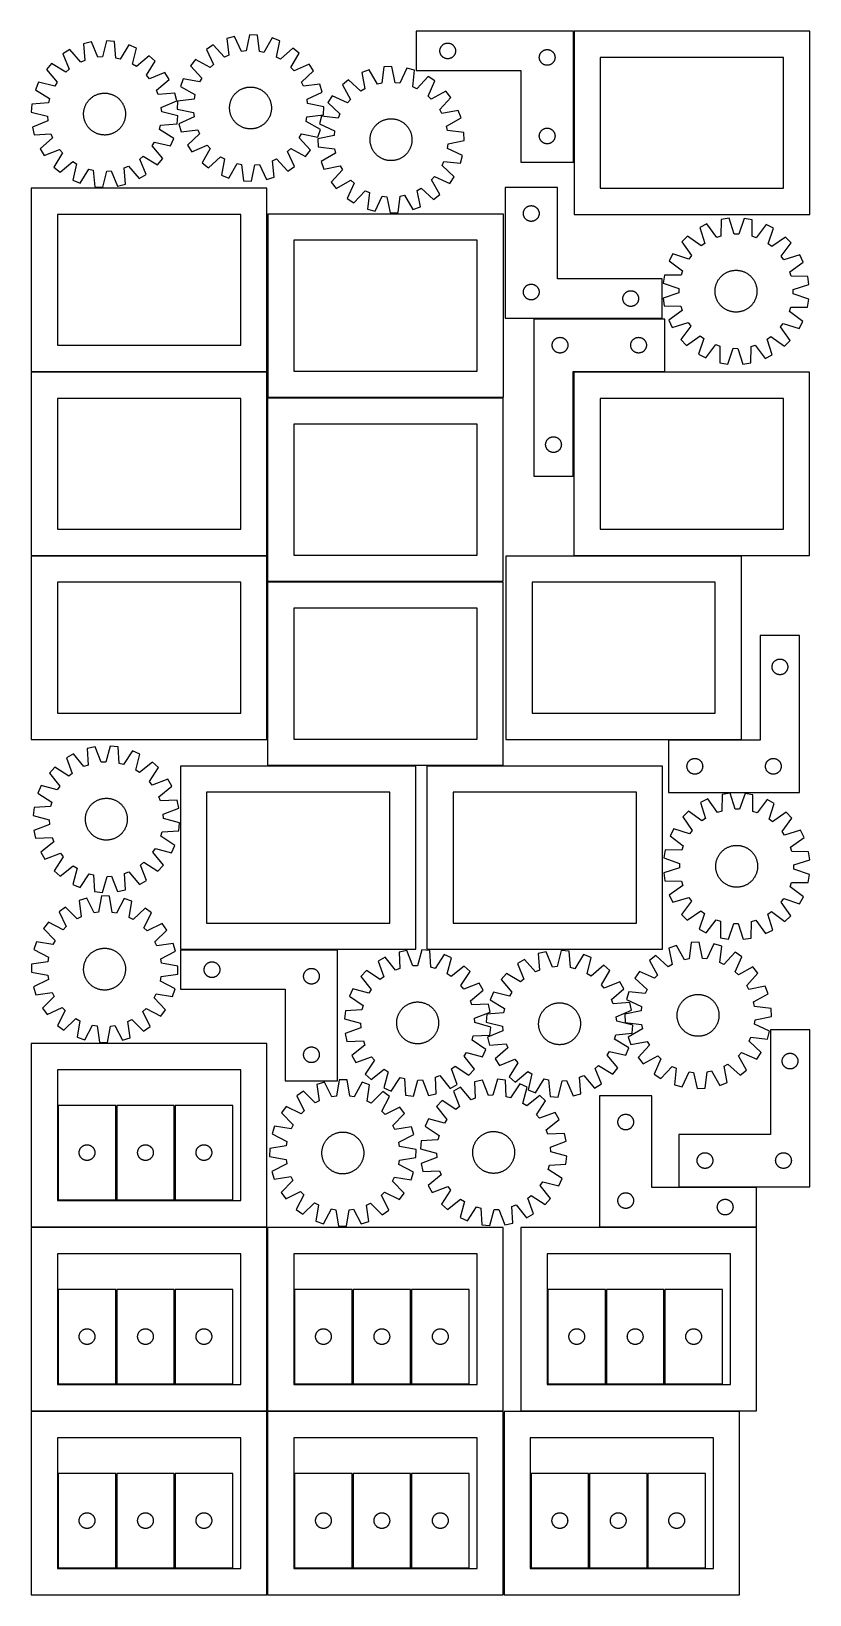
# Model space of a CAD drawing. Header units: millimetres. Extents: x 7 to 1493, y 7 to 2993.
import ezdxf

# ---------------------------------------------------------------- set-up
doc = ezdxf.new("R2010")
doc.units = ezdxf.units.MM
doc.layers.add('COMMON', color=5, linetype='CONTINUOUS', true_color=0x0000ff)
doc.layers.add('CUT', color=7, linetype='CONTINUOUS', true_color=0x000000)

msp = doc.modelspace()

# ---------------------------------------------------------------- linework, layer by layer
at = {"layer": 'COMMON'}
for p, q in [((1042.677883, 2993.477575), (1042.677883, 2743.477575)), ((457.274768, 1992.185195), (457.274768, 2292.773939)), ((908.024768, 2293.52394), (458.267687, 2293.52394)), ((456.524767, 1991.435195), (6.524767, 1991.435195)), ((457.274768, 1942.773939), (457.274768, 1990.685194)), ((1363.008838, 1991.435195), (1043.122718, 1991.435195)), ((908.024768, 1942.023939), (458.024768, 1942.023939)), ((457.274768, 1640.685194), (457.274768, 1941.273938)), ((1223.959297, 1639.935193), (1363.008838, 1639.935193)), ((908.024768, 1590.523938), (762.275804, 1590.523938)), ((291.715236, 1238.876134), (591.715236, 1238.876134)), ((1243.342796, 785.299513), (1391.927599, 785.299513)), ((1391.927599, 708.799513), (1091.927599, 708.799513))]:
    msp.add_line(p, q, dxfattribs=at)
at = {"layer": 'CUT'}
for p, q in [((1041.927883, 2993.477575), (741.927883, 2993.477575)), ((741.927883, 2993.477575), (741.927883, 2918.477575)), ((1041.927883, 2743.477575), (1041.927883, 2993.477575)), ((1493.427884, 2993.477575), (1043.427884, 2993.477575)), ((1043.427884, 2993.477575), (1043.427884, 2643.477575)), ((1493.427884, 2643.477575), (1493.427884, 2993.477575)), ((80.167691, 2958.587944), (67.038387, 2950.565979)), ((100.898374, 2934.521089), (80.167691, 2958.587944)), ((121.514093, 2973.046839), (106.548459, 2969.474675)), ((106.548459, 2969.474675), (108.824335, 2937.791949)), ((133.793077, 2943.751766), (121.514093, 2973.046839)), ((149.967879, 2975.24863), (142.341864, 2944.413283)), ((165.304901, 2974.021325), (149.967879, 2975.24863)), ((167.930234, 2942.36564), (165.304901, 2974.021325)), ((193.046451, 2967.322649), (176.265034, 2940.353059)), ((207.253568, 2961.416012), (193.046451, 2967.322649)), ((199.968263, 2930.498394), (207.253568, 2961.416012)), ((354.132385, 2967.473502), (341.334693, 2958.932447)), ((341.334693, 2958.932447), (354.458027, 2930.005767)), ((375.809764, 2944.255708), (354.132385, 2967.473502)), ((394.866915, 2983.575757), (380.056256, 2979.407435)), ((380.056256, 2979.407435), (383.598452, 2947.841194)), ((408.308635, 2954.795643), (394.866915, 2983.575757)), ((423.20977, 2986.914685), (416.824094, 2955.798806)), ((438.583626, 2986.302248), (423.20977, 2986.914685)), ((442.473917, 2954.777014), (438.583626, 2986.302248)), ((466.571068, 2980.719334), (450.882594, 2953.099658)), ((481.003221, 2975.38609), (466.571068, 2980.719334)), ((474.961275, 2944.201644), (481.003221, 2975.38609)), ((505.895645, 2961.427828), (482.44007, 2940.007959)), ((517.973375, 2951.89583), (505.895645, 2961.427828)), ((786.947771, 2956.749756), (787.007384, 2957.51989)), ((787.007384, 2957.51989), (787.106564, 2958.285933)), ((787.106564, 2958.285933), (787.245047, 2959.045856)), ((787.245047, 2959.045856), (787.422467, 2959.797641)), ((787.422467, 2959.797641), (787.638352, 2960.539297)), ((787.638352, 2960.539297), (787.89213, 2961.268856)), ((787.89213, 2961.268856), (788.183129, 2961.984383)), ((788.183129, 2961.984383), (788.510576, 2962.683982)), ((788.510576, 2962.683982), (788.873604, 2963.365796)), ((788.873604, 2963.365796), (789.271249, 2964.028018)), ((789.271249, 2964.028018), (789.702457, 2964.668891)), ((789.702457, 2964.668891), (790.166085, 2965.286717)), ((790.166085, 2965.286717), (790.660904, 2965.879856)), ((790.660904, 2965.879856), (791.1856, 2966.446737)), ((791.1856, 2966.446737), (791.738782, 2966.985855)), ((791.738782, 2966.985855), (792.318985, 2967.495781)), ((792.318985, 2967.495781), (792.924668, 2967.975163)), ((792.924668, 2967.975163), (793.554227, 2968.42273)), ((793.554227, 2968.42273), (794.205991, 2968.837294)), ((794.205991, 2968.837294), (794.878231, 2969.217757)), ((794.878231, 2969.217757), (795.569167, 2969.563109)), ((795.569167, 2969.563109), (796.276964, 2969.872434)), ((796.276964, 2969.872434), (796.999747, 2970.144913)), ((796.999747, 2970.144913), (797.735598, 2970.379823)), ((797.735598, 2970.379823), (798.482566, 2970.57654)), ((798.482566, 2970.57654), (799.238671, 2970.734544)), ((799.238671, 2970.734544), (800.001907, 2970.853415)), ((800.001907, 2970.853415), (800.770251, 2970.932838)), ((800.770251, 2970.932838), (801.541664, 2970.972602)), ((801.541664, 2970.972602), (802.314101, 2970.972602)), ((802.314101, 2970.972602), (803.085514, 2970.932838)), ((803.085514, 2970.932838), (803.853858, 2970.853415)), ((803.853858, 2970.853415), (804.617094, 2970.734544)), ((804.617094, 2970.734544), (805.373199, 2970.57654)), ((805.373199, 2970.57654), (806.120167, 2970.379823)), ((806.120167, 2970.379823), (806.856018, 2970.144913)), ((806.856018, 2970.144913), (807.578801, 2969.872434)), ((807.578801, 2969.872434), (808.286598, 2969.563109)), ((808.286598, 2969.563109), (808.977534, 2969.217757)), ((808.977534, 2969.217757), (809.649775, 2968.837294)), ((809.649775, 2968.837294), (810.301538, 2968.42273)), ((810.301538, 2968.42273), (810.931097, 2967.975163)), ((810.931097, 2967.975163), (811.53678, 2967.495781)), ((811.53678, 2967.495781), (812.116983, 2966.985855)), ((812.116983, 2966.985855), (812.670165, 2966.446737)), ((812.670165, 2966.446737), (813.194861, 2965.879856)), ((813.194861, 2965.879856), (813.68968, 2965.286717)), ((813.68968, 2965.286717), (814.153308, 2964.668891)), ((814.153308, 2964.668891), (814.584516, 2964.028018)), ((814.584516, 2964.028018), (814.982161, 2963.365796)), ((814.982161, 2963.365796), (815.345189, 2962.683982)), ((815.345189, 2962.683982), (815.672636, 2961.984383)), ((815.672636, 2961.984383), (815.963635, 2961.268856)), ((815.963635, 2961.268856), (816.217413, 2960.539297)), ((816.217413, 2960.539297), (816.433298, 2959.797641)), ((816.433298, 2959.797641), (816.610718, 2959.045856)), ((816.610718, 2959.045856), (816.749201, 2958.285933)), ((816.749201, 2958.285933), (816.848381, 2957.51989)), ((816.848381, 2957.51989), (816.907994, 2956.749756)), ((985.569167, 2957.063109), (986.276964, 2957.372434)), ((986.276964, 2957.372434), (986.999747, 2957.644913)), ((986.999747, 2957.644913), (987.735598, 2957.879823)), ((987.735598, 2957.879823), (988.482566, 2958.07654)), ((988.482566, 2958.07654), (989.238671, 2958.234544)), ((989.238671, 2958.234544), (990.001907, 2958.353415)), ((990.001907, 2958.353415), (990.770251, 2958.432838)), ((990.770251, 2958.432838), (991.541664, 2958.472602)), ((991.541664, 2958.472602), (992.314101, 2958.472602)), ((992.314101, 2958.472602), (993.085514, 2958.432838)), ((993.085514, 2958.432838), (993.853858, 2958.353415)), ((993.853858, 2958.353415), (994.617094, 2958.234544)), ((994.617094, 2958.234544), (995.373199, 2958.07654)), ((995.373199, 2958.07654), (996.120167, 2957.879823)), ((996.120167, 2957.879823), (996.856018, 2957.644913)), ((996.856018, 2957.644913), (997.578801, 2957.372434)), ((997.578801, 2957.372434), (998.286598, 2957.063109)), ((45.312971, 2932.059977), (35.305184, 2920.373457)), ((72.46609, 2915.577171), (45.312971, 2932.059977)), ((67.038387, 2950.565979), (78.993374, 2921.1372)), ((108.824335, 2937.791949), (100.898374, 2934.521089)), ((142.341864, 2944.413283), (133.793077, 2943.751766)), ((176.265034, 2940.353059), (167.930234, 2942.36564)), ((207.273207, 2926.008721), (199.968263, 2930.498394)), ((231.567345, 2946.472582), (207.273207, 2926.008721)), ((226.771059, 2909.311677), (243.253865, 2936.464796)), ((243.253865, 2936.464796), (231.567345, 2946.472582)), ((320.367415, 2939.571686), (310.835417, 2927.493956)), ((310.835417, 2927.493956), (332.255286, 2904.038381)), ((348.158521, 2924.18893), (320.367415, 2939.571686)), ((354.458027, 2930.005767), (348.158521, 2924.18893)), ((383.598452, 2947.841194), (375.809764, 2944.255708)), ((416.824094, 2955.798806), (408.308635, 2954.795643)), ((450.882594, 2953.099658), (442.473917, 2954.777014)), ((482.44007, 2940.007959), (474.961275, 2944.201644)), ((502.590619, 2924.104724), (517.973375, 2951.89583)), ((537.334136, 2930.928552), (508.407456, 2917.805218)), ((545.875191, 2918.13086), (537.334136, 2930.928552)), ((786.927883, 2955.977575), (786.947771, 2956.749756)), ((786.947771, 2955.205393), (786.927883, 2955.977575)), ((787.007384, 2954.43526), (786.947771, 2955.205393)), ((787.106564, 2953.669216), (787.007384, 2954.43526)), ((787.245047, 2952.909294), (787.106564, 2953.669216)), ((787.422467, 2952.157508), (787.245047, 2952.909294)), ((787.638352, 2951.415852), (787.422467, 2952.157508)), ((787.89213, 2950.686293), (787.638352, 2951.415852)), ((788.183129, 2949.970766), (787.89213, 2950.686293)), ((788.510576, 2949.271168), (788.183129, 2949.970766)), ((788.873604, 2948.589354), (788.510576, 2949.271168)), ((789.271249, 2947.927132), (788.873604, 2948.589354)), ((789.702457, 2947.286258), (789.271249, 2947.927132)), ((790.166085, 2946.668432), (789.702457, 2947.286258)), ((790.660904, 2946.075293), (790.166085, 2946.668432)), ((791.1856, 2945.508412), (790.660904, 2946.075293)), ((791.738782, 2944.969294), (791.1856, 2945.508412)), ((792.318985, 2944.459368), (791.738782, 2944.969294)), ((792.924668, 2943.979986), (792.318985, 2944.459368)), ((793.554227, 2943.532419), (792.924668, 2943.979986)), ((794.205991, 2943.117855), (793.554227, 2943.532419)), ((794.878231, 2942.737393), (794.205991, 2943.117855)), ((795.569167, 2942.392041), (794.878231, 2942.737393)), ((796.276964, 2942.082715), (795.569167, 2942.392041)), ((796.999747, 2941.810236), (796.276964, 2942.082715)), ((797.735598, 2941.575327), (796.999747, 2941.810236)), ((798.482566, 2941.378609), (797.735598, 2941.575327)), ((799.238671, 2941.220605), (798.482566, 2941.378609)), ((800.001907, 2941.101735), (799.238671, 2941.220605)), ((800.770251, 2941.022312), (800.001907, 2941.101735)), ((801.541664, 2940.982548), (800.770251, 2941.022312)), ((802.314101, 2940.982548), (801.541664, 2940.982548)), ((803.085514, 2941.022312), (802.314101, 2940.982548)), ((803.853858, 2941.101735), (803.085514, 2941.022312)), ((804.617094, 2941.220605), (803.853858, 2941.101735)), ((805.373199, 2941.378609), (804.617094, 2941.220605)), ((806.120167, 2941.575327), (805.373199, 2941.378609)), ((806.856018, 2941.810236), (806.120167, 2941.575327)), ((807.578801, 2942.082715), (806.856018, 2941.810236)), ((808.286598, 2942.392041), (807.578801, 2942.082715)), ((808.977534, 2942.737393), (808.286598, 2942.392041)), ((809.649775, 2943.117855), (808.977534, 2942.737393)), ((810.301538, 2943.532419), (809.649775, 2943.117855)), ((810.931097, 2943.979986), (810.301538, 2943.532419)), ((811.53678, 2944.459368), (810.931097, 2943.979986)), ((812.116983, 2944.969294), (811.53678, 2944.459368)), ((812.670165, 2945.508412), (812.116983, 2944.969294)), ((813.194861, 2946.075293), (812.670165, 2945.508412)), ((813.68968, 2946.668432), (813.194861, 2946.075293)), ((814.153308, 2947.286258), (813.68968, 2946.668432)), ((814.584516, 2947.927132), (814.153308, 2947.286258)), ((814.982161, 2948.589354), (814.584516, 2947.927132)), ((815.345189, 2949.271168), (814.982161, 2948.589354)), ((815.672636, 2949.970766), (815.345189, 2949.271168)), ((815.963635, 2950.686293), (815.672636, 2949.970766)), ((816.217413, 2951.415852), (815.963635, 2950.686293)), ((816.433298, 2952.157508), (816.217413, 2951.415852)), ((816.610718, 2952.909294), (816.433298, 2952.157508)), ((816.749201, 2953.669216), (816.610718, 2952.909294)), ((816.848381, 2954.43526), (816.749201, 2953.669216)), ((816.907994, 2955.205393), (816.848381, 2954.43526)), ((816.907994, 2956.749756), (816.927883, 2955.977575)), ((816.927883, 2955.977575), (816.907994, 2955.205393)), ((976.927883, 2943.477575), (976.947771, 2944.249756)), ((976.947771, 2942.705393), (976.927883, 2943.477575)), ((976.947771, 2944.249756), (977.007384, 2945.01989)), ((977.007384, 2941.93526), (976.947771, 2942.705393)), ((977.007384, 2945.01989), (977.106564, 2945.785933)), ((977.106564, 2941.169216), (977.007384, 2941.93526)), ((977.106564, 2945.785933), (977.245047, 2946.545856)), ((977.245047, 2940.409294), (977.106564, 2941.169216)), ((977.245047, 2946.545856), (977.422467, 2947.297641)), ((977.422467, 2939.657508), (977.245047, 2940.409294)), ((977.422467, 2947.297641), (977.638352, 2948.039297)), ((977.638352, 2938.915852), (977.422467, 2939.657508)), ((977.638352, 2948.039297), (977.89213, 2948.768856)), ((977.89213, 2938.186293), (977.638352, 2938.915852)), ((977.89213, 2948.768856), (978.183129, 2949.484383)), ((978.183129, 2937.470766), (977.89213, 2938.186293)), ((978.183129, 2949.484383), (978.510576, 2950.183982)), ((978.510576, 2936.771168), (978.183129, 2937.470766)), ((978.510576, 2950.183982), (978.873604, 2950.865796)), ((978.873604, 2936.089354), (978.510576, 2936.771168)), ((978.873604, 2950.865796), (979.271249, 2951.528018)), ((979.271249, 2935.427132), (978.873604, 2936.089354)), ((979.271249, 2951.528018), (979.702457, 2952.168891)), ((979.702457, 2934.786258), (979.271249, 2935.427132)), ((979.702457, 2952.168891), (980.166085, 2952.786717)), ((980.166085, 2934.168432), (979.702457, 2934.786258)), ((980.166085, 2952.786717), (980.660904, 2953.379856)), ((980.660904, 2933.575293), (980.166085, 2934.168432)), ((980.660904, 2953.379856), (981.1856, 2953.946737)), ((981.1856, 2933.008412), (980.660904, 2933.575293)), ((981.1856, 2953.946737), (981.738782, 2954.485855)), ((981.738782, 2932.469294), (981.1856, 2933.008412)), ((981.738782, 2954.485855), (982.318985, 2954.995781)), ((982.318985, 2931.959368), (981.738782, 2932.469294)), ((982.318985, 2954.995781), (982.924668, 2955.475163)), ((982.924668, 2931.479986), (982.318985, 2931.959368)), ((982.924668, 2955.475163), (983.554227, 2955.92273)), ((983.554227, 2931.032419), (982.924668, 2931.479986)), ((983.554227, 2955.92273), (984.205991, 2956.337294)), ((984.205991, 2930.617855), (983.554227, 2931.032419)), ((984.205991, 2956.337294), (984.878231, 2956.717757)), ((984.878231, 2930.237393), (984.205991, 2930.617855)), ((984.878231, 2956.717757), (985.569167, 2957.063109)), ((985.569167, 2929.892041), (984.878231, 2930.237393)), ((986.276964, 2929.582715), (985.569167, 2929.892041)), ((986.999747, 2929.310236), (986.276964, 2929.582715)), ((987.735598, 2929.075327), (986.999747, 2929.310236)), ((988.482566, 2928.878609), (987.735598, 2929.075327)), ((989.238671, 2928.720605), (988.482566, 2928.878609)), ((990.001907, 2928.601735), (989.238671, 2928.720605)), ((990.770251, 2928.522312), (990.001907, 2928.601735)), ((991.541664, 2928.482548), (990.770251, 2928.522312)), ((992.314101, 2928.482548), (991.541664, 2928.482548)), ((993.085514, 2928.522312), (992.314101, 2928.482548)), ((993.853858, 2928.601735), (993.085514, 2928.522312)), ((994.617094, 2928.720605), (993.853858, 2928.601735)), ((995.373199, 2928.878609), (994.617094, 2928.720605)), ((996.120167, 2929.075327), (995.373199, 2928.878609)), ((996.856018, 2929.310236), (996.120167, 2929.075327)), ((997.578801, 2929.582715), (996.856018, 2929.310236)), ((998.286598, 2929.892041), (997.578801, 2929.582715)), ((998.286598, 2957.063109), (998.977534, 2956.717757)), ((998.977534, 2930.237393), (998.286598, 2929.892041)), ((998.977534, 2956.717757), (999.649775, 2956.337294)), ((999.649775, 2930.617855), (998.977534, 2930.237393)), ((999.649775, 2956.337294), (1000.301538, 2955.92273)), ((1000.301538, 2931.032419), (999.649775, 2930.617855)), ((1000.301538, 2955.92273), (1000.931097, 2955.475163)), ((1000.931097, 2931.479986), (1000.301538, 2931.032419)), ((1000.931097, 2955.475163), (1001.53678, 2954.995781)), ((1001.53678, 2931.959368), (1000.931097, 2931.479986)), ((1001.53678, 2954.995781), (1002.116983, 2954.485855)), ((1002.116983, 2932.469294), (1001.53678, 2931.959368)), ((1002.116983, 2954.485855), (1002.670165, 2953.946737)), ((1002.670165, 2933.008412), (1002.116983, 2932.469294)), ((1002.670165, 2953.946737), (1003.194861, 2953.379856)), ((1003.194861, 2933.575293), (1002.670165, 2933.008412)), ((1003.194861, 2953.379856), (1003.68968, 2952.786717)), ((1003.68968, 2934.168432), (1003.194861, 2933.575293)), ((1003.68968, 2952.786717), (1004.153308, 2952.168891)), ((1004.153308, 2934.786258), (1003.68968, 2934.168432)), ((1004.153308, 2952.168891), (1004.584516, 2951.528018)), ((1004.584516, 2935.427132), (1004.153308, 2934.786258)), ((1004.584516, 2951.528018), (1004.982161, 2950.865796)), ((1004.982161, 2936.089354), (1004.584516, 2935.427132)), ((1004.982161, 2950.865796), (1005.345189, 2950.183982)), ((1005.345189, 2936.771168), (1004.982161, 2936.089354)), ((1005.345189, 2950.183982), (1005.672636, 2949.484383)), ((1005.672636, 2937.470766), (1005.345189, 2936.771168)), ((1005.672636, 2949.484383), (1005.963635, 2948.768856)), ((1005.963635, 2938.186293), (1005.672636, 2937.470766)), ((1005.963635, 2948.768856), (1006.217413, 2948.039297)), ((1006.217413, 2938.915852), (1005.963635, 2938.186293)), ((1006.217413, 2948.039297), (1006.433298, 2947.297641)), ((1006.433298, 2939.657508), (1006.217413, 2938.915852)), ((1006.433298, 2947.297641), (1006.610718, 2946.545856)), ((1006.610718, 2940.409294), (1006.433298, 2939.657508)), ((1006.610718, 2946.545856), (1006.749201, 2945.785933)), ((1006.749201, 2941.169216), (1006.610718, 2940.409294)), ((1006.749201, 2945.785933), (1006.848381, 2945.01989)), ((1006.848381, 2941.93526), (1006.749201, 2941.169216)), ((1006.848381, 2945.01989), (1006.907994, 2944.249756)), ((1006.907994, 2942.705393), (1006.848381, 2941.93526)), ((1006.907994, 2944.249756), (1006.927883, 2943.477575)), ((1006.927883, 2943.477575), (1006.907994, 2942.705393)), ((1443.427884, 2943.477575), (1093.427884, 2943.477575)), ((1093.427884, 2943.477575), (1093.427884, 2693.477575)), ((1443.427884, 2693.477575), (1443.427884, 2943.477575)), ((35.305184, 2920.373457), (55.769046, 2896.079319)), ((78.993374, 2921.1372), (72.46609, 2915.577171)), ((232.331088, 2902.784392), (226.771059, 2909.311677)), ((261.759867, 2914.739379), (232.331088, 2902.784392)), ((245.714977, 2880.879392), (269.781832, 2901.610075)), ((269.781832, 2901.610075), (261.759867, 2914.739379)), ((296.877155, 2902.601532), (291.543911, 2888.169379)), ((328.061601, 2896.559586), (296.877155, 2902.601532)), ((332.255286, 2904.038381), (328.061601, 2896.559586)), ((508.407456, 2917.805218), (502.590619, 2924.104724)), ((522.657397, 2896.453481), (545.875191, 2918.13086)), ((612.768033, 2900.571038), (600.720432, 2891.000989)), ((636.29106, 2879.225267), (612.768033, 2900.571038)), ((652.031559, 2919.986499), (637.616301, 2914.607754)), ((637.616301, 2914.607754), (643.756589, 2883.442524)), ((667.807081, 2892.416449), (652.031559, 2919.986499)), ((680.00125, 2925.657672), (676.210425, 2894.120323)), ((695.373098, 2926.318603), (680.00125, 2925.657672)), ((701.856898, 2895.223023), (695.373098, 2926.318603)), ((723.726344, 2923.069099), (710.375478, 2894.246727)), ((738.550079, 2918.947519), (723.726344, 2923.069099)), ((735.107476, 2887.370261), (738.550079, 2918.947519)), ((741.927883, 2918.477575), (941.927883, 2918.477575)), ((764.511466, 2907.095423), (742.907436, 2883.809362)), ((764.304019, 2869.626846), (777.336038, 2898.594781)), ((777.336038, 2898.594781), (764.511466, 2907.095423)), ((941.927883, 2918.477575), (941.927883, 2743.477575)), ((20.361755, 2896.05968), (14.455117, 2881.852563)), ((14.455117, 2881.852563), (41.424708, 2865.071146)), ((51.279372, 2888.774375), (20.361755, 2896.05968)), ((55.769046, 2896.079319), (51.279372, 2888.774375)), ((122.260286, 2867.121535), (123.272031, 2867.866772)), ((123.272031, 2867.866772), (124.306686, 2868.579861)), ((124.306686, 2868.579861), (125.363229, 2869.260099)), ((125.363229, 2869.260099), (126.440618, 2869.906814)), ((126.440618, 2869.906814), (127.537788, 2870.519369)), ((127.537788, 2870.519369), (128.653658, 2871.097159)), ((128.653658, 2871.097159), (129.787127, 2871.639613)), ((129.787127, 2871.639613), (130.937074, 2872.146197)), ((130.937074, 2872.146197), (132.102367, 2872.616409)), ((132.102367, 2872.616409), (133.281854, 2873.049788)), ((133.281854, 2873.049788), (134.474372, 2873.445903)), ((134.474372, 2873.445903), (135.678744, 2873.804365)), ((135.678744, 2873.804365), (136.893781, 2874.12482)), ((136.893781, 2874.12482), (138.118285, 2874.406952)), ((138.118285, 2874.406952), (139.351046, 2874.650482)), ((139.351046, 2874.650482), (140.590848, 2874.85517)), ((140.590848, 2874.85517), (141.836468, 2875.020814)), ((141.836468, 2875.020814), (143.086676, 2875.14725)), ((143.086676, 2875.14725), (144.340239, 2875.234354)), ((144.340239, 2875.234354), (145.595919, 2875.282039)), ((145.595919, 2875.282039), (146.852478, 2875.290259)), ((146.852478, 2875.290259), (148.108675, 2875.259005)), ((148.108675, 2875.259005), (149.36327, 2875.188309)), ((149.36327, 2875.188309), (150.615025, 2875.07824)), ((150.615025, 2875.07824), (151.862705, 2874.928907)), ((151.862705, 2874.928907), (153.10508, 2874.740456)), ((153.10508, 2874.740456), (154.340921, 2874.513075)), ((154.340921, 2874.513075), (155.569011, 2874.246987)), ((155.569011, 2874.246987), (156.788136, 2873.942456)), ((156.788136, 2873.942456), (157.997095, 2873.599781)), ((157.997095, 2873.599781), (159.194693, 2873.2193)), ((159.194693, 2873.2193), (160.379749, 2872.80139)), ((160.379749, 2872.80139), (161.551094, 2872.346463)), ((161.551094, 2872.346463), (162.707571, 2871.854968)), ((162.707571, 2871.854968), (163.848039, 2871.327389)), ((163.848039, 2871.327389), (164.971372, 2870.764247)), ((164.971372, 2870.764247), (166.076463, 2870.166099)), ((166.076463, 2870.166099), (167.16222, 2869.533534)), ((167.16222, 2869.533534), (168.227572, 2868.867176)), ((168.227572, 2868.867176), (169.271467, 2868.167684)), ((169.271467, 2868.167684), (170.292876, 2867.435748)), ((248.985837, 2872.953432), (245.714977, 2880.879392)), ((280.668563, 2875.229307), (248.985837, 2872.953432)), ((284.240727, 2860.263674), (280.668563, 2875.229307)), ((291.543911, 2888.169379), (319.163587, 2872.480905)), ((319.163587, 2872.480905), (317.486231, 2864.072228)), ((390.913893, 2867.311205), (391.571042, 2868.382262)), ((391.571042, 2868.382262), (392.261508, 2869.432149)), ((392.261508, 2869.432149), (392.984612, 2870.459829)), ((392.984612, 2870.459829), (393.739639, 2871.46429)), ((393.739639, 2871.46429), (394.525844, 2872.444539)), ((394.525844, 2872.444539), (395.342452, 2873.399609)), ((395.342452, 2873.399609), (396.188656, 2874.328557)), ((396.188656, 2874.328557), (397.063622, 2875.230467)), ((397.063622, 2875.230467), (397.966486, 2876.104449)), ((397.966486, 2876.104449), (398.896357, 2876.94964)), ((398.896357, 2876.94964), (399.852316, 2877.765206)), ((399.852316, 2877.765206), (400.833422, 2878.550341)), ((400.833422, 2878.550341), (401.838705, 2879.304273)), ((401.838705, 2879.304273), (402.867174, 2880.026255)), ((402.867174, 2880.026255), (403.917813, 2880.715577)), ((403.917813, 2880.715577), (404.989587, 2881.371556)), ((404.989587, 2881.371556), (406.081435, 2881.993547)), ((406.081435, 2881.993547), (407.192283, 2882.580935)), ((407.192283, 2882.580935), (408.321032, 2883.133141)), ((408.321032, 2883.133141), (409.46657, 2883.649619)), ((409.46657, 2883.649619), (410.627766, 2884.129861)), ((410.627766, 2884.129861), (411.803473, 2884.573391)), ((411.803473, 2884.573391), (412.992532, 2884.979773)), ((412.992532, 2884.979773), (414.193769, 2885.348605)), ((414.193769, 2885.348605), (415.405998, 2885.679523)), ((415.405998, 2885.679523), (416.628024, 2885.9722)), ((416.628024, 2885.9722), (417.85864, 2886.226349)), ((417.85864, 2886.226349), (419.096631, 2886.441718)), ((419.096631, 2886.441718), (420.340777, 2886.618094)), ((420.340777, 2886.618094), (421.589849, 2886.755303)), ((421.589849, 2886.755303), (422.842614, 2886.853211)), ((422.842614, 2886.853211), (424.097836, 2886.91172)), ((424.097836, 2886.91172), (425.354277, 2886.930772)), ((425.354277, 2886.930772), (426.610697, 2886.910349)), ((426.610697, 2886.910349), (427.865855, 2886.850472)), ((427.865855, 2886.850472), (429.118513, 2886.751198)), ((429.118513, 2886.751198), (430.367434, 2886.612627)), ((430.367434, 2886.612627), (431.611387, 2886.434894)), ((431.611387, 2886.434894), (432.849143, 2886.218175)), ((432.849143, 2886.218175), (434.07948, 2885.962685)), ((434.07948, 2885.962685), (435.301186, 2885.668675)), ((435.301186, 2885.668675), (436.513054, 2885.336435)), ((436.513054, 2885.336435), (437.713888, 2884.966293)), ((437.713888, 2884.966293), (438.902503, 2884.558615)), ((438.902503, 2884.558615), (440.077726, 2884.113803)), ((440.077726, 2884.113803), (441.238397, 2883.632296)), ((441.238397, 2883.632296), (442.383371, 2883.114568)), ((442.383371, 2883.114568), (443.511517, 2882.561132)), ((443.511517, 2882.561132), (444.621724, 2881.972533)), ((444.621724, 2881.972533), (445.712894, 2881.349352)), ((445.712894, 2881.349352), (446.783951, 2880.692203)), ((446.783951, 2880.692203), (447.833838, 2880.001737)), ((447.833838, 2880.001737), (448.861519, 2879.278633)), ((448.861519, 2879.278633), (449.865979, 2878.523606)), ((449.865979, 2878.523606), (450.846228, 2877.737401)), ((450.846228, 2877.737401), (451.801298, 2876.920793)), ((451.801298, 2876.920793), (452.730246, 2876.074589)), ((452.730246, 2876.074589), (453.632156, 2875.199623)), ((453.632156, 2875.199623), (454.506138, 2874.296759)), ((454.506138, 2874.296759), (455.351329, 2873.366889)), ((455.351329, 2873.366889), (456.166895, 2872.410929)), ((456.166895, 2872.410929), (456.952031, 2871.429823)), ((456.952031, 2871.429823), (457.705962, 2870.42454)), ((457.705962, 2870.42454), (458.427944, 2869.396071)), ((458.427944, 2869.396071), (459.117266, 2868.345432)), ((459.117266, 2868.345432), (459.773245, 2867.273659)), ((526.242883, 2888.664793), (522.657397, 2896.453481)), ((557.809124, 2892.206989), (526.242883, 2888.664793)), ((533.197332, 2863.95461), (561.977446, 2877.39633)), ((561.977446, 2877.39633), (557.809124, 2892.206989)), ((581.425908, 2869.972741), (572.925266, 2857.148169)), ((610.393843, 2856.940722), (581.425908, 2869.972741)), ((600.720432, 2891.000989), (616.190779, 2863.258546)), ((643.756589, 2883.442524), (636.29106, 2879.225267)), ((676.210425, 2894.120323), (667.807081, 2892.416449)), ((710.375478, 2894.246727), (701.856898, 2895.223023)), ((742.907436, 2883.809362), (735.107476, 2887.370261)), ((770.621843, 2863.82991), (764.304019, 2869.626846)), ((798.364285, 2879.300257), (770.621843, 2863.82991)), ((807.934335, 2867.252656), (798.364285, 2879.300257)), ((7.756441, 2854.111014), (6.529136, 2838.773991)), ((6.529136, 2838.773991), (37.364484, 2831.147977)), ((39.412126, 2856.736346), (7.756441, 2854.111014)), ((41.424708, 2865.071146), (39.412126, 2856.736346)), ((106.518761, 2836.914787), (106.589457, 2838.169382)), ((106.589457, 2838.169382), (106.699526, 2839.421137)), ((106.699526, 2839.421137), (106.84886, 2840.668818)), ((106.84886, 2840.668818), (107.03731, 2841.911192)), ((107.03731, 2841.911192), (107.264691, 2843.147033)), ((107.264691, 2843.147033), (107.530779, 2844.375123)), ((107.530779, 2844.375123), (107.835311, 2845.594249)), ((107.835311, 2845.594249), (108.177986, 2846.803207)), ((108.177986, 2846.803207), (108.558466, 2848.000805)), ((108.558466, 2848.000805), (108.976376, 2849.185862)), ((108.976376, 2849.185862), (109.431303, 2850.357206)), ((109.431303, 2850.357206), (109.922799, 2851.513683)), ((109.922799, 2851.513683), (110.450378, 2852.654151)), ((110.450378, 2852.654151), (111.013519, 2853.777485)), ((111.013519, 2853.777485), (111.611668, 2854.882575)), ((111.611668, 2854.882575), (112.244233, 2855.968332)), ((112.244233, 2855.968332), (112.91059, 2857.033684)), ((112.91059, 2857.033684), (113.610082, 2858.07758)), ((113.610082, 2858.07758), (114.342019, 2859.098988)), ((114.342019, 2859.098988), (115.105677, 2860.096902)), ((115.105677, 2860.096902), (115.900304, 2861.070337)), ((115.900304, 2861.070337), (116.725115, 2862.018331)), ((116.725115, 2862.018331), (117.579297, 2862.93995)), ((117.579297, 2862.93995), (118.462005, 2863.834284)), ((118.462005, 2863.834284), (119.37237, 2864.700449)), ((119.37237, 2864.700449), (120.309493, 2865.537592)), ((120.309493, 2865.537592), (121.272448, 2866.344886)), ((121.272448, 2866.344886), (122.260286, 2867.121535)), ((170.292876, 2867.435748), (171.29079, 2866.672089)), ((171.29079, 2866.672089), (172.264225, 2865.877462)), ((172.264225, 2865.877462), (173.212219, 2865.052651)), ((173.212219, 2865.052651), (174.133838, 2864.19847)), ((174.133838, 2864.19847), (175.028171, 2863.315761)), ((175.028171, 2863.315761), (175.894337, 2862.405396)), ((175.894337, 2862.405396), (176.73148, 2861.468274)), ((176.73148, 2861.468274), (177.538774, 2860.505318)), ((177.538774, 2860.505318), (178.315423, 2859.517481)), ((178.315423, 2859.517481), (179.060659, 2858.505735)), ((179.060659, 2858.505735), (179.773749, 2857.47108)), ((179.773749, 2857.47108), (180.453987, 2856.414537)), ((180.453987, 2856.414537), (181.100702, 2855.337149)), ((181.100702, 2855.337149), (181.713257, 2854.239978)), ((181.713257, 2854.239978), (182.291047, 2853.124108)), ((182.291047, 2853.124108), (182.833501, 2851.99064)), ((182.833501, 2851.99064), (183.340084, 2850.840692)), ((183.340084, 2850.840692), (183.810297, 2849.6754)), ((183.810297, 2849.6754), (184.243675, 2848.495912)), ((184.243675, 2848.495912), (184.639791, 2847.303394)), ((184.639791, 2847.303394), (184.998253, 2846.099022)), ((184.998253, 2846.099022), (185.318708, 2844.883985)), ((185.318708, 2844.883985), (185.60084, 2843.659482)), ((185.60084, 2843.659482), (185.84437, 2842.426721)), ((185.84437, 2842.426721), (186.049058, 2841.186918)), ((186.049058, 2841.186918), (186.214702, 2839.941298)), ((186.214702, 2839.941298), (186.341138, 2838.69109)), ((186.341138, 2838.69109), (186.428241, 2837.437527)), ((254.945654, 2847.98469), (284.240727, 2860.263674)), ((255.60717, 2839.435902), (254.945654, 2847.98469)), ((286.442518, 2831.809888), (255.60717, 2839.435902)), ((285.960997, 2860.181937), (285.34856, 2844.80808)), ((285.34856, 2844.80808), (316.464439, 2838.422405)), ((317.486231, 2864.072228), (285.960997, 2860.181937)), ((316.464439, 2838.422405), (317.467602, 2829.906946)), ((385.332473, 2846.952588), (385.352896, 2848.209008)), ((385.351526, 2845.696147), (385.332473, 2846.952588)), ((385.410034, 2844.440925), (385.351526, 2845.696147)), ((385.352896, 2848.209008), (385.412773, 2849.464166)), ((385.507942, 2843.18816), (385.410034, 2844.440925)), ((385.412773, 2849.464166), (385.512047, 2850.716823)), ((385.645151, 2841.939088), (385.507942, 2843.18816)), ((385.512047, 2850.716823), (385.650618, 2851.965745)), ((385.821527, 2840.694942), (385.645151, 2841.939088)), ((385.650618, 2851.965745), (385.828351, 2853.209697)), ((386.036896, 2839.45695), (385.821527, 2840.694942)), ((385.828351, 2853.209697), (386.04507, 2854.447453)), ((386.291045, 2838.226335), (386.036896, 2839.45695)), ((386.04507, 2854.447453), (386.30056, 2855.677791)), ((386.583722, 2837.004309), (386.291045, 2838.226335)), ((386.30056, 2855.677791), (386.59457, 2856.899497)), ((386.59457, 2856.899497), (386.92681, 2858.111365)), ((386.92681, 2858.111365), (387.296952, 2859.312199)), ((387.296952, 2859.312199), (387.70463, 2860.500814)), ((387.70463, 2860.500814), (388.149442, 2861.676037)), ((388.149442, 2861.676037), (388.630949, 2862.836708)), ((388.630949, 2862.836708), (389.148677, 2863.981682)), ((389.148677, 2863.981682), (389.702113, 2865.109828)), ((389.702113, 2865.109828), (390.290712, 2866.220035)), ((390.290712, 2866.220035), (390.913893, 2867.311205)), ((459.773245, 2867.273659), (460.395236, 2866.18181)), ((460.395236, 2866.18181), (460.982624, 2865.070962)), ((460.982624, 2865.070962), (461.53483, 2863.942213)), ((461.53483, 2863.942213), (462.051309, 2862.796675)), ((462.051309, 2862.796675), (462.53155, 2861.635479)), ((462.53155, 2861.635479), (462.97508, 2860.459772)), ((462.97508, 2860.459772), (463.381462, 2859.270713)), ((463.381462, 2859.270713), (463.750294, 2858.069476)), ((463.750294, 2858.069476), (464.081212, 2856.857247)), ((464.364374, 2838.183765), (464.070364, 2836.962059)), ((464.081212, 2856.857247), (464.37389, 2855.635221)), ((464.619864, 2839.414103), (464.364374, 2838.183765)), ((464.37389, 2855.635221), (464.628038, 2854.404605)), ((464.836583, 2840.651859), (464.619864, 2839.414103)), ((464.628038, 2854.404605), (464.843407, 2853.166614)), ((465.014316, 2841.895811), (464.836583, 2840.651859)), ((464.843407, 2853.166614), (465.019783, 2851.922468)), ((465.152887, 2843.144733), (465.014316, 2841.895811)), ((465.019783, 2851.922468), (465.156992, 2850.673396)), ((465.252161, 2844.39739), (465.152887, 2843.144733)), ((465.156992, 2850.673396), (465.2549, 2849.420631)), ((465.312038, 2845.652548), (465.252161, 2844.39739)), ((465.2549, 2849.420631), (465.313409, 2848.165409)), ((465.332461, 2846.908968), (465.312038, 2845.652548)), ((465.313409, 2848.165409), (465.332461, 2846.908968)), ((534.200495, 2855.439151), (533.197332, 2863.95461)), ((565.316374, 2849.053475), (534.200495, 2855.439151)), ((564.703938, 2833.679619), (565.316374, 2849.053475)), ((572.925266, 2857.148169), (596.211327, 2835.544139)), ((616.190779, 2863.258546), (610.393843, 2856.940722)), ((786.588564, 2843.729629), (807.934335, 2867.252656)), ((790.80582, 2836.2641), (786.588564, 2843.729629)), ((821.971051, 2842.404388), (790.80582, 2836.2641)), ((827.349796, 2827.98913), (821.971051, 2842.404388)), ((38.026, 2822.599189), (8.730927, 2810.320205)), ((8.730927, 2810.320205), (12.303091, 2795.354571)), ((37.364484, 2831.147977), (38.026, 2822.599189)), ((106.487508, 2835.65859), (106.518761, 2836.914787)), ((106.495728, 2834.402032), (106.487508, 2835.65859)), ((106.543413, 2833.146351), (106.495728, 2834.402032)), ((106.630517, 2831.892789), (106.543413, 2833.146351)), ((106.756953, 2830.64258), (106.630517, 2831.892789)), ((106.922596, 2829.39696), (106.756953, 2830.64258)), ((107.127284, 2828.157158), (106.922596, 2829.39696)), ((107.370814, 2826.924397), (107.127284, 2828.157158)), ((107.652946, 2825.699894), (107.370814, 2826.924397)), ((107.973401, 2824.484856), (107.652946, 2825.699894)), ((108.331863, 2823.280484), (107.973401, 2824.484856)), ((108.727979, 2822.087966), (108.331863, 2823.280484)), ((109.161357, 2820.908479), (108.727979, 2822.087966)), ((109.63157, 2819.743187), (109.161357, 2820.908479)), ((110.138153, 2818.593239), (109.63157, 2819.743187)), ((110.680607, 2817.45977), (110.138153, 2818.593239)), ((111.258397, 2816.3439), (110.680607, 2817.45977)), ((111.870952, 2815.24673), (111.258397, 2816.3439)), ((112.517668, 2814.169341), (111.870952, 2815.24673)), ((113.197906, 2813.112799), (112.517668, 2814.169341)), ((113.910995, 2812.078144), (113.197906, 2813.112799)), ((114.656232, 2811.066398), (113.910995, 2812.078144)), ((115.43288, 2810.07856), (114.656232, 2811.066398)), ((116.240174, 2809.115605), (115.43288, 2810.07856)), ((117.077317, 2808.178482), (116.240174, 2809.115605)), ((117.943483, 2807.268118), (117.077317, 2808.178482)), ((176.246539, 2808.565547), (175.392357, 2807.643928)), ((177.07135, 2809.513542), (176.246539, 2808.565547)), ((177.865977, 2810.486976), (177.07135, 2809.513542)), ((178.629635, 2811.48489), (177.865977, 2810.486976)), ((179.361572, 2812.506299), (178.629635, 2811.48489)), ((180.061064, 2813.550194), (179.361572, 2812.506299)), ((180.727421, 2814.615546), (180.061064, 2813.550194)), ((181.359986, 2815.701303), (180.727421, 2814.615546)), ((181.958135, 2816.806394), (181.359986, 2815.701303)), ((182.521276, 2817.929728), (181.958135, 2816.806394)), ((183.048855, 2819.070196), (182.521276, 2817.929728)), ((183.540351, 2820.226673), (183.048855, 2819.070196)), ((183.995278, 2821.398017), (183.540351, 2820.226673)), ((184.413188, 2822.583073), (183.995278, 2821.398017)), ((184.793669, 2823.780671), (184.413188, 2822.583073)), ((185.136344, 2824.98963), (184.793669, 2823.780671)), ((185.440875, 2826.208756), (185.136344, 2824.98963)), ((185.706963, 2827.436845), (185.440875, 2826.208756)), ((185.934344, 2828.672687), (185.706963, 2827.436845)), ((186.122794, 2829.915061), (185.934344, 2828.672687)), ((186.272128, 2831.162741), (186.122794, 2829.915061)), ((186.382197, 2832.414497), (186.272128, 2831.162741)), ((186.452893, 2833.669092), (186.382197, 2832.414497)), ((186.428241, 2837.437527), (186.475927, 2836.181847)), ((186.484147, 2834.925289), (186.452893, 2833.669092)), ((186.475927, 2836.181847), (186.484147, 2834.925289)), ((251.546947, 2805.512733), (253.559528, 2813.847532)), ((253.559528, 2813.847532), (285.215213, 2816.472865)), ((285.215213, 2816.472865), (286.442518, 2831.809888)), ((317.467602, 2829.906946), (288.687489, 2816.465226)), ((288.687489, 2816.465226), (292.85581, 2801.654567)), ((386.91464, 2835.79208), (386.583722, 2837.004309)), ((387.283472, 2834.590843), (386.91464, 2835.79208)), ((387.689854, 2833.401784), (387.283472, 2834.590843)), ((388.133384, 2832.226077), (387.689854, 2833.401784)), ((388.613626, 2831.064881), (388.133384, 2832.226077)), ((389.130104, 2829.919343), (388.613626, 2831.064881)), ((389.68231, 2828.790594), (389.130104, 2829.919343)), ((390.269698, 2827.679746), (389.68231, 2828.790594)), ((390.891689, 2826.587897), (390.269698, 2827.679746)), ((391.547669, 2825.516124), (390.891689, 2826.587897)), ((392.23699, 2824.465485), (391.547669, 2825.516124)), ((392.958972, 2823.437016), (392.23699, 2824.465485)), ((393.712904, 2822.431733), (392.958972, 2823.437016)), ((394.49804, 2821.450627), (393.712904, 2822.431733)), ((395.313605, 2820.494667), (394.49804, 2821.450627)), ((396.158796, 2819.564797), (395.313605, 2820.494667)), ((397.032778, 2818.661933), (396.158796, 2819.564797)), ((397.934688, 2817.786967), (397.032778, 2818.661933)), ((398.863636, 2816.940763), (397.934688, 2817.786967)), ((399.818706, 2816.124155), (398.863636, 2816.940763)), ((400.798955, 2815.33795), (399.818706, 2816.124155)), ((401.803416, 2814.582923), (400.798955, 2815.33795)), ((402.831096, 2813.859819), (401.803416, 2814.582923)), ((403.880983, 2813.169353), (402.831096, 2813.859819)), ((404.95204, 2812.512204), (403.880983, 2813.169353)), ((406.04321, 2811.889023), (404.95204, 2812.512204)), ((407.153417, 2811.300424), (406.04321, 2811.889023)), ((408.281563, 2810.746988), (407.153417, 2811.300424)), ((409.426537, 2810.22926), (408.281563, 2810.746988)), ((410.587208, 2809.747753), (409.426537, 2810.22926)), ((411.762431, 2809.302941), (410.587208, 2809.747753)), ((412.951046, 2808.895263), (411.762431, 2809.302941)), ((414.15188, 2808.525121), (412.951046, 2808.895263)), ((415.363748, 2808.192881), (414.15188, 2808.525121)), ((416.585454, 2807.898871), (415.363748, 2808.192881)), ((417.815792, 2807.643381), (416.585454, 2807.898871)), ((434.03691, 2807.889356), (432.806295, 2807.635207)), ((435.258936, 2808.182033), (434.03691, 2807.889356)), ((436.471165, 2808.512951), (435.258936, 2808.182033)), ((437.672402, 2808.881783), (436.471165, 2808.512951)), ((438.861461, 2809.288165), (437.672402, 2808.881783)), ((440.037168, 2809.731695), (438.861461, 2809.288165)), ((441.198364, 2810.211937), (440.037168, 2809.731695)), ((442.343902, 2810.728415), (441.198364, 2810.211937)), ((443.472651, 2811.280621), (442.343902, 2810.728415)), ((444.583499, 2811.868009), (443.472651, 2811.280621)), ((445.675348, 2812.49), (444.583499, 2811.868009)), ((446.747121, 2813.145979), (445.675348, 2812.49)), ((447.79776, 2813.835301), (446.747121, 2813.145979)), ((448.826229, 2814.557283), (447.79776, 2813.835301)), ((449.831512, 2815.311215), (448.826229, 2814.557283)), ((450.812618, 2816.09635), (449.831512, 2815.311215)), ((451.768578, 2816.911916), (450.812618, 2816.09635)), ((452.698448, 2817.757107), (451.768578, 2816.911916)), ((453.601312, 2818.631089), (452.698448, 2817.757107)), ((454.476278, 2819.532999), (453.601312, 2818.631089)), ((455.322482, 2820.461947), (454.476278, 2819.532999)), ((456.13909, 2821.417017), (455.322482, 2820.461947)), ((456.925295, 2822.397266), (456.13909, 2821.417017)), ((457.680322, 2823.401726), (456.925295, 2822.397266)), ((458.403426, 2824.429407), (457.680322, 2823.401726)), ((459.093893, 2825.479294), (458.403426, 2824.429407)), ((459.751041, 2826.550351), (459.093893, 2825.479294)), ((460.374222, 2827.641521), (459.751041, 2826.550351)), ((460.962821, 2828.751728), (460.374222, 2827.641521)), ((461.516257, 2829.879874), (460.962821, 2828.751728)), ((462.033985, 2831.024848), (461.516257, 2829.879874)), ((462.515492, 2832.185519), (462.033985, 2831.024848)), ((462.960304, 2833.360742), (462.515492, 2832.185519)), ((463.367982, 2834.549357), (462.960304, 2833.360742)), ((463.738124, 2835.750191), (463.367982, 2834.549357)), ((464.070364, 2836.962059), (463.738124, 2835.750191)), ((531.501347, 2821.380651), (533.178703, 2829.789328)), ((559.121023, 2805.692177), (531.501347, 2821.380651)), ((533.178703, 2829.789328), (564.703938, 2833.679619)), ((561.07317, 2831.186782), (556.95159, 2816.363047)), ((556.95159, 2816.363047), (585.773962, 2803.012182)), ((592.650428, 2827.744179), (561.07317, 2831.186782)), ((596.211327, 2835.544139), (592.650428, 2827.744179)), ((659.509295, 2807.102313), (660.178677, 2808.165767)), ((660.178677, 2808.165767), (660.881133, 2809.20767)), ((660.881133, 2809.20767), (661.615969, 2810.226995)), ((661.615969, 2810.226995), (662.38246, 2811.222735)), ((662.38246, 2811.222735), (663.17985, 2812.193907)), ((663.17985, 2812.193907), (664.007352, 2813.139554)), ((664.007352, 2813.139554), (664.864149, 2814.058741)), ((664.864149, 2814.058741), (665.749395, 2814.950563)), ((665.749395, 2814.950563), (666.662218, 2815.814138)), ((666.662218, 2815.814138), (667.601716, 2816.648614)), ((667.601716, 2816.648614), (668.566961, 2817.453169)), ((668.566961, 2817.453169), (669.557002, 2818.227007)), ((669.557002, 2818.227007), (670.570861, 2818.969365)), ((670.570861, 2818.969365), (671.607539, 2819.679511)), ((671.607539, 2819.679511), (672.66601, 2820.356744)), ((672.66601, 2820.356744), (673.745232, 2821.000396)), ((673.745232, 2821.000396), (674.844139, 2821.60983)), ((674.844139, 2821.60983), (675.961647, 2822.184446)), ((675.961647, 2822.184446), (677.096652, 2822.723677)), ((677.096652, 2822.723677), (678.248035, 2823.226991)), ((678.248035, 2823.226991), (679.414659, 2823.69389)), ((679.414659, 2823.69389), (680.595373, 2824.123915)), ((680.595373, 2824.123915), (681.789012, 2824.51664)), ((681.789012, 2824.51664), (682.994397, 2824.871678)), ((682.994397, 2824.871678), (684.21034, 2825.188679)), ((684.21034, 2825.188679), (685.43564, 2825.46733)), ((685.43564, 2825.46733), (686.669089, 2825.707356)), ((686.669089, 2825.707356), (687.909468, 2825.908519)), ((687.909468, 2825.908519), (689.155553, 2826.070623)), ((689.155553, 2826.070623), (690.406116, 2826.193505)), ((690.406116, 2826.193505), (691.659921, 2826.277046)), ((691.659921, 2826.277046), (692.915732, 2826.321163)), ((692.915732, 2826.321163), (694.172309, 2826.325812)), ((694.172309, 2826.325812), (695.428411, 2826.290989)), ((695.428411, 2826.290989), (696.6828, 2826.216728)), ((696.6828, 2826.216728), (697.934238, 2826.103102)), ((697.934238, 2826.103102), (699.181489, 2825.950224)), ((699.181489, 2825.950224), (700.423323, 2825.758243)), ((700.423323, 2825.758243), (701.658513, 2825.527351)), ((701.658513, 2825.527351), (702.885842, 2825.257775)), ((702.885842, 2825.257775), (704.104097, 2824.94978)), ((704.104097, 2824.94978), (705.312077, 2824.60367)), ((705.312077, 2824.60367), (706.508589, 2824.219788)), ((706.508589, 2824.219788), (707.692453, 2823.798512)), ((707.692453, 2823.798512), (708.8625, 2823.340258)), ((708.8625, 2823.340258), (710.017575, 2822.845478)), ((710.017575, 2822.845478), (711.156539, 2822.31466)), ((711.156539, 2822.31466), (712.278268, 2821.748329)), ((712.278268, 2821.748329), (713.381654, 2821.147042)), ((713.381654, 2821.147042), (714.465609, 2820.511394)), ((714.465609, 2820.511394), (715.529063, 2819.842012)), ((715.529063, 2819.842012), (716.570967, 2819.139556)), ((716.570967, 2819.139556), (717.590291, 2818.40472)), ((717.590291, 2818.40472), (718.586031, 2817.638229)), ((718.586031, 2817.638229), (719.557204, 2816.840839)), ((719.557204, 2816.840839), (720.50285, 2816.013337)), ((720.50285, 2816.013337), (721.422038, 2815.15654)), ((721.422038, 2815.15654), (722.313859, 2814.271294)), ((722.313859, 2814.271294), (723.177434, 2813.358471)), ((723.177434, 2813.358471), (724.011911, 2812.418973)), ((724.011911, 2812.418973), (724.816465, 2811.453728)), ((724.816465, 2811.453728), (725.590304, 2810.463687)), ((725.590304, 2810.463687), (726.332662, 2809.449828)), ((726.332662, 2809.449828), (727.042808, 2808.413151)), ((727.042808, 2808.413151), (727.720041, 2807.354679)), ((799.779746, 2812.213608), (827.349796, 2827.98913)), ((801.48362, 2803.810264), (799.779746, 2812.213608)), ((986.999747, 2807.644913), (987.735598, 2807.879823)), ((987.735598, 2807.879823), (988.482566, 2808.07654)), ((988.482566, 2808.07654), (989.238671, 2808.234544)), ((989.238671, 2808.234544), (990.001907, 2808.353415)), ((990.001907, 2808.353415), (990.770251, 2808.432838)), ((990.770251, 2808.432838), (991.541664, 2808.472602)), ((991.541664, 2808.472602), (992.314101, 2808.472602)), ((992.314101, 2808.472602), (993.085514, 2808.432838)), ((993.085514, 2808.432838), (993.853858, 2808.353415)), ((993.853858, 2808.353415), (994.617094, 2808.234544)), ((994.617094, 2808.234544), (995.373199, 2808.07654)), ((995.373199, 2808.07654), (996.120167, 2807.879823)), ((996.120167, 2807.879823), (996.856018, 2807.644913)), ((12.303091, 2795.354571), (43.985817, 2797.630447)), ((47.256677, 2789.704487), (23.189822, 2768.973803)), ((43.985817, 2797.630447), (47.256677, 2789.704487)), ((118.837816, 2806.385409), (117.943483, 2807.268118)), ((119.759435, 2805.531228), (118.837816, 2806.385409)), ((120.707429, 2804.706416), (119.759435, 2805.531228)), ((121.680864, 2803.91179), (120.707429, 2804.706416)), ((122.678778, 2803.148131), (121.680864, 2803.91179)), ((123.700187, 2802.416195), (122.678778, 2803.148131)), ((124.744082, 2801.716702), (123.700187, 2802.416195)), ((125.809434, 2801.050345), (124.744082, 2801.716702)), ((126.895191, 2800.41778), (125.809434, 2801.050345)), ((128.000282, 2799.819632), (126.895191, 2800.41778)), ((129.123615, 2799.25649), (128.000282, 2799.819632)), ((130.264083, 2798.728911), (129.123615, 2799.25649)), ((131.42056, 2798.237415), (130.264083, 2798.728911)), ((132.591905, 2797.782488), (131.42056, 2798.237415)), ((133.776961, 2797.364578), (132.591905, 2797.782488)), ((134.974559, 2796.984098), (133.776961, 2797.364578)), ((136.183518, 2796.641423), (134.974559, 2796.984098)), ((137.402643, 2796.336891), (136.183518, 2796.641423)), ((138.630733, 2796.070803), (137.402643, 2796.336891)), ((139.866575, 2795.843422), (138.630733, 2796.070803)), ((141.108949, 2795.654972), (139.866575, 2795.843422)), ((142.356629, 2795.505639), (141.108949, 2795.654972)), ((143.608385, 2795.39557), (142.356629, 2795.505639)), ((144.86298, 2795.324873), (143.608385, 2795.39557)), ((146.119176, 2795.29362), (144.86298, 2795.324873)), ((147.375735, 2795.30184), (146.119176, 2795.29362)), ((148.631415, 2795.349525), (147.375735, 2795.30184)), ((149.884978, 2795.436629), (148.631415, 2795.349525)), ((151.135186, 2795.563065), (149.884978, 2795.436629)), ((152.380806, 2795.728709), (151.135186, 2795.563065)), ((153.620608, 2795.933396), (152.380806, 2795.728709)), ((154.85337, 2796.176926), (153.620608, 2795.933396)), ((156.077873, 2796.459058), (154.85337, 2796.176926)), ((157.29291, 2796.779513), (156.077873, 2796.459058)), ((158.497282, 2797.137976), (157.29291, 2796.779513)), ((159.6898, 2797.534091), (158.497282, 2797.137976)), ((160.869287, 2797.967469), (159.6898, 2797.534091)), ((162.03458, 2798.437682), (160.869287, 2797.967469)), ((163.184528, 2798.944265), (162.03458, 2798.437682)), ((164.317996, 2799.48672), (163.184528, 2798.944265)), ((165.433866, 2800.064509), (164.317996, 2799.48672)), ((166.531037, 2800.677064), (165.433866, 2800.064509)), ((167.608425, 2801.32378), (166.531037, 2800.677064)), ((168.664968, 2802.004018), (167.608425, 2801.32378)), ((169.699623, 2802.717107), (168.664968, 2802.004018)), ((170.711368, 2803.462344), (169.699623, 2802.717107)), ((171.699206, 2804.238992), (170.711368, 2803.462344)), ((172.662162, 2805.046287), (171.699206, 2804.238992)), ((173.599284, 2805.883429), (172.662162, 2805.046287)), ((174.509649, 2806.749595), (173.599284, 2805.883429)), ((175.392357, 2807.643928), (174.509649, 2806.749595)), ((237.202609, 2774.504559), (241.692282, 2781.809503)), ((241.692282, 2781.809503), (272.6099, 2774.524198)), ((278.516537, 2788.731316), (251.546947, 2805.512733)), ((272.6099, 2774.524198), (278.516537, 2788.731316)), ((292.85581, 2801.654567), (324.422051, 2805.196763)), ((328.007538, 2797.408075), (304.789743, 2775.730696)), ((324.422051, 2805.196763), (328.007538, 2797.408075)), ((419.053548, 2807.426662), (417.815792, 2807.643381)), ((420.2975, 2807.248929), (419.053548, 2807.426662)), ((421.546422, 2807.110358), (420.2975, 2807.248929)), ((422.799079, 2807.011084), (421.546422, 2807.110358)), ((424.054237, 2806.951207), (422.799079, 2807.011084)), ((425.310657, 2806.930784), (424.054237, 2806.951207)), ((426.567098, 2806.949836), (425.310657, 2806.930784)), ((427.82232, 2807.008345), (426.567098, 2806.949836)), ((429.075086, 2807.106253), (427.82232, 2807.008345)), ((430.324157, 2807.243462), (429.075086, 2807.106253)), ((431.568303, 2807.419838), (430.324157, 2807.243462)), ((432.806295, 2807.635207), (431.568303, 2807.419838)), ((518.409649, 2789.823175), (522.603334, 2797.30197)), ((539.829517, 2766.3676), (518.409649, 2789.823175)), ((522.603334, 2797.30197), (553.787779, 2791.260024)), ((584.797666, 2794.493601), (553.702086, 2788.009801)), ((553.702086, 2788.009801), (554.363017, 2772.637953)), ((553.787779, 2791.260024), (559.121023, 2805.692177)), ((585.773962, 2803.012182), (584.797666, 2794.493601)), ((653.694877, 2786.809012), (653.7297, 2788.065115)), ((653.699526, 2785.552435), (653.694877, 2786.809012)), ((653.743643, 2784.296624), (653.699526, 2785.552435)), ((653.7297, 2788.065115), (653.803961, 2789.319504)), ((653.827184, 2783.042819), (653.743643, 2784.296624)), ((653.803961, 2789.319504), (653.917587, 2790.570941)), ((653.950066, 2781.792257), (653.827184, 2783.042819)), ((653.917587, 2790.570941), (654.070465, 2791.818192)), ((654.11217, 2780.546171), (653.950066, 2781.792257)), ((654.070465, 2791.818192), (654.262446, 2793.060026)), ((654.313333, 2779.305792), (654.11217, 2780.546171)), ((654.262446, 2793.060026), (654.493338, 2794.295216)), ((654.553359, 2778.072344), (654.313333, 2779.305792)), ((654.493338, 2794.295216), (654.762914, 2795.522545)), ((654.83201, 2776.847044), (654.553359, 2778.072344)), ((654.762914, 2795.522545), (655.070909, 2796.7408)), ((655.070909, 2796.7408), (655.417019, 2797.94878)), ((655.417019, 2797.94878), (655.800901, 2799.145292)), ((655.800901, 2799.145292), (656.222177, 2800.329156)), ((656.222177, 2800.329156), (656.680431, 2801.499203)), ((656.680431, 2801.499203), (657.175211, 2802.654278)), ((657.175211, 2802.654278), (657.706029, 2803.793243)), ((657.706029, 2803.793243), (658.27236, 2804.914971)), ((658.27236, 2804.914971), (658.873647, 2806.018358)), ((658.873647, 2806.018358), (659.509295, 2807.102313)), ((727.720041, 2807.354679), (728.363692, 2806.275457)), ((728.363692, 2806.275457), (728.973127, 2805.17655)), ((728.973127, 2805.17655), (729.547743, 2804.059042)), ((729.547743, 2804.059042), (730.086974, 2802.924037)), ((730.086974, 2802.924037), (730.590288, 2801.772655)), ((730.590288, 2801.772655), (731.057187, 2800.60603)), ((731.057187, 2800.60603), (731.487211, 2799.425316)), ((731.487211, 2799.425316), (731.879936, 2798.231677)), ((731.879936, 2798.231677), (732.234975, 2797.026292)), ((732.234975, 2797.026292), (732.551976, 2795.810349)), ((732.551976, 2795.810349), (732.830627, 2794.585049)), ((732.890648, 2778.362176), (732.621071, 2777.134847)), ((732.830627, 2794.585049), (733.070652, 2793.3516)), ((733.12154, 2779.597366), (732.890648, 2778.362176)), ((733.070652, 2793.3516), (733.271816, 2792.111221)), ((733.31352, 2780.8392), (733.12154, 2779.597366)), ((733.271816, 2792.111221), (733.433919, 2790.865136)), ((733.466399, 2782.086451), (733.31352, 2780.8392)), ((733.433919, 2790.865136), (733.556802, 2789.614573)), ((733.580025, 2783.337889), (733.466399, 2782.086451)), ((733.556802, 2789.614573), (733.640343, 2788.360768)), ((733.654286, 2784.592278), (733.580025, 2783.337889)), ((733.640343, 2788.360768), (733.68446, 2787.104957)), ((733.689109, 2785.84838), (733.654286, 2784.592278)), ((733.68446, 2787.104957), (733.689109, 2785.84838)), ((833.020969, 2800.019439), (801.48362, 2803.810264)), ((801.610023, 2769.645211), (802.586319, 2778.163791)), ((802.586319, 2778.163791), (833.681899, 2784.647591)), ((833.681899, 2784.647591), (833.020969, 2800.019439)), ((976.927883, 2793.477575), (976.947771, 2794.249756)), ((976.947771, 2792.705393), (976.927883, 2793.477575)), ((976.947771, 2794.249756), (977.007384, 2795.01989)), ((977.007384, 2791.93526), (976.947771, 2792.705393)), ((977.007384, 2795.01989), (977.106564, 2795.785933)), ((977.106564, 2791.169216), (977.007384, 2791.93526)), ((977.106564, 2795.785933), (977.245047, 2796.545856)), ((977.245047, 2790.409294), (977.106564, 2791.169216)), ((977.245047, 2796.545856), (977.422467, 2797.297641)), ((977.422467, 2789.657508), (977.245047, 2790.409294)), ((977.422467, 2797.297641), (977.638352, 2798.039297)), ((977.638352, 2788.915852), (977.422467, 2789.657508)), ((977.638352, 2798.039297), (977.89213, 2798.768856)), ((977.89213, 2788.186293), (977.638352, 2788.915852)), ((977.89213, 2798.768856), (978.183129, 2799.484383)), ((978.183129, 2787.470766), (977.89213, 2788.186293)), ((978.183129, 2799.484383), (978.510576, 2800.183982)), ((978.510576, 2786.771168), (978.183129, 2787.470766)), ((978.510576, 2800.183982), (978.873604, 2800.865796)), ((978.873604, 2786.089354), (978.510576, 2786.771168)), ((978.873604, 2800.865796), (979.271249, 2801.528018)), ((979.271249, 2785.427132), (978.873604, 2786.089354)), ((979.271249, 2801.528018), (979.702457, 2802.168891)), ((979.702457, 2784.786258), (979.271249, 2785.427132)), ((979.702457, 2802.168891), (980.166085, 2802.786717)), ((980.166085, 2784.168432), (979.702457, 2784.786258)), ((980.166085, 2802.786717), (980.660904, 2803.379856)), ((980.660904, 2783.575293), (980.166085, 2784.168432)), ((980.660904, 2803.379856), (981.1856, 2803.946737)), ((981.1856, 2783.008412), (980.660904, 2783.575293)), ((981.1856, 2803.946737), (981.738782, 2804.485855)), ((981.738782, 2782.469294), (981.1856, 2783.008412)), ((981.738782, 2804.485855), (982.318985, 2804.995781)), ((982.318985, 2781.959368), (981.738782, 2782.469294)), ((982.318985, 2804.995781), (982.924668, 2805.475163)), ((982.924668, 2781.479986), (982.318985, 2781.959368)), ((982.924668, 2805.475163), (983.554227, 2805.92273)), ((983.554227, 2781.032419), (982.924668, 2781.479986)), ((983.554227, 2805.92273), (984.205991, 2806.337294)), ((984.205991, 2780.617855), (983.554227, 2781.032419)), ((984.205991, 2806.337294), (984.878231, 2806.717757)), ((984.878231, 2780.237393), (984.205991, 2780.617855)), ((984.878231, 2806.717757), (985.569167, 2807.063109)), ((985.569167, 2779.892041), (984.878231, 2780.237393)), ((985.569167, 2807.063109), (986.276964, 2807.372434)), ((986.276964, 2779.582715), (985.569167, 2779.892041)), ((986.276964, 2807.372434), (986.999747, 2807.644913)), ((986.999747, 2779.310236), (986.276964, 2779.582715)), ((987.735598, 2779.075327), (986.999747, 2779.310236)), ((988.482566, 2778.878609), (987.735598, 2779.075327)), ((989.238671, 2778.720605), (988.482566, 2778.878609)), ((990.001907, 2778.601735), (989.238671, 2778.720605)), ((990.770251, 2778.522312), (990.001907, 2778.601735)), ((991.541664, 2778.482548), (990.770251, 2778.522312)), ((992.314101, 2778.482548), (991.541664, 2778.482548)), ((993.085514, 2778.522312), (992.314101, 2778.482548)), ((993.853858, 2778.601735), (993.085514, 2778.522312)), ((994.617094, 2778.720605), (993.853858, 2778.601735)), ((995.373199, 2778.878609), (994.617094, 2778.720605)), ((996.120167, 2779.075327), (995.373199, 2778.878609)), ((996.856018, 2779.310236), (996.120167, 2779.075327)), ((996.856018, 2807.644913), (997.578801, 2807.372434)), ((997.578801, 2779.582715), (996.856018, 2779.310236)), ((997.578801, 2807.372434), (998.286598, 2807.063109)), ((998.286598, 2779.892041), (997.578801, 2779.582715)), ((998.286598, 2807.063109), (998.977534, 2806.717757)), ((998.977534, 2780.237393), (998.286598, 2779.892041)), ((998.977534, 2806.717757), (999.649775, 2806.337294)), ((999.649775, 2780.617855), (998.977534, 2780.237393)), ((999.649775, 2806.337294), (1000.301538, 2805.92273)), ((1000.301538, 2781.032419), (999.649775, 2780.617855)), ((1000.301538, 2805.92273), (1000.931097, 2805.475163)), ((1000.931097, 2781.479986), (1000.301538, 2781.032419)), ((1000.931097, 2805.475163), (1001.53678, 2804.995781)), ((1001.53678, 2781.959368), (1000.931097, 2781.479986)), ((1001.53678, 2804.995781), (1002.116983, 2804.485855)), ((1002.116983, 2782.469294), (1001.53678, 2781.959368)), ((1002.116983, 2804.485855), (1002.670165, 2803.946737)), ((1002.670165, 2783.008412), (1002.116983, 2782.469294)), ((1002.670165, 2803.946737), (1003.194861, 2803.379856)), ((1003.194861, 2783.575293), (1002.670165, 2783.008412)), ((1003.194861, 2803.379856), (1003.68968, 2802.786717)), ((1003.68968, 2784.168432), (1003.194861, 2783.575293)), ((1003.68968, 2802.786717), (1004.153308, 2802.168891)), ((1004.153308, 2784.786258), (1003.68968, 2784.168432)), ((1004.153308, 2802.168891), (1004.584516, 2801.528018)), ((1004.584516, 2785.427132), (1004.153308, 2784.786258)), ((1004.584516, 2801.528018), (1004.982161, 2800.865796)), ((1004.982161, 2786.089354), (1004.584516, 2785.427132)), ((1004.982161, 2800.865796), (1005.345189, 2800.183982)), ((1005.345189, 2786.771168), (1004.982161, 2786.089354)), ((1005.345189, 2800.183982), (1005.672636, 2799.484383)), ((1005.672636, 2787.470766), (1005.345189, 2786.771168)), ((1005.672636, 2799.484383), (1005.963635, 2798.768856)), ((1005.963635, 2788.186293), (1005.672636, 2787.470766)), ((1005.963635, 2798.768856), (1006.217413, 2798.039297)), ((1006.217413, 2788.915852), (1005.963635, 2788.186293)), ((1006.217413, 2798.039297), (1006.433298, 2797.297641)), ((1006.433298, 2789.657508), (1006.217413, 2788.915852)), ((1006.433298, 2797.297641), (1006.610718, 2796.545856)), ((1006.610718, 2790.409294), (1006.433298, 2789.657508)), ((1006.610718, 2796.545856), (1006.749201, 2795.785933)), ((1006.749201, 2791.169216), (1006.610718, 2790.409294)), ((1006.749201, 2795.785933), (1006.848381, 2795.01989)), ((1006.848381, 2791.93526), (1006.749201, 2791.169216)), ((1006.848381, 2795.01989), (1006.907994, 2794.249756)), ((1006.907994, 2792.705393), (1006.848381, 2791.93526)), ((1006.907994, 2794.249756), (1006.927883, 2793.477575)), ((1006.927883, 2793.477575), (1006.907994, 2792.705393)), ((23.189822, 2768.973803), (31.211787, 2755.844499)), ((31.211787, 2755.844499), (60.640566, 2767.799487)), ((66.200595, 2761.272202), (49.717789, 2734.119083)), ((60.640566, 2767.799487), (66.200595, 2761.272202)), ((213.97828, 2749.446678), (220.505565, 2755.006707)), ((225.933267, 2720.017899), (213.97828, 2749.446678)), ((220.505565, 2755.006707), (247.658683, 2738.523901)), ((257.66647, 2750.210422), (237.202609, 2774.504559)), ((247.658683, 2738.523901), (257.66647, 2750.210422)), ((304.789743, 2775.730696), (313.330798, 2762.933004)), ((313.330798, 2762.933004), (342.257478, 2776.056338)), ((348.074315, 2769.756832), (332.691559, 2741.965726)), ((342.257478, 2776.056338), (348.074315, 2769.756832)), ((344.769289, 2732.433728), (368.224864, 2753.853597)), ((368.224864, 2753.853597), (375.703659, 2749.659912)), ((375.703659, 2749.659912), (369.661713, 2718.475466)), ((467.066482, 2746.020362), (474.85517, 2749.605848)), ((474.85517, 2749.605848), (496.532549, 2726.388054)), ((496.206907, 2763.855789), (502.506413, 2769.672626)), ((509.330241, 2734.929109), (496.206907, 2763.855789)), ((502.506413, 2769.672626), (530.297519, 2754.28987)), ((530.297519, 2754.28987), (539.829517, 2766.3676)), ((554.363017, 2772.637953), (585.900366, 2768.847128)), ((587.60424, 2760.443785), (560.03419, 2744.668262)), ((585.900366, 2768.847128), (587.60424, 2760.443785)), ((655.149011, 2775.631101), (654.83201, 2776.847044)), ((655.504049, 2774.425715), (655.149011, 2775.631101)), ((655.896774, 2773.232076), (655.504049, 2774.425715)), ((656.326799, 2772.051362), (655.896774, 2773.232076)), ((656.793698, 2770.884738), (656.326799, 2772.051362)), ((657.297012, 2769.733355), (656.793698, 2770.884738)), ((657.836243, 2768.59835), (657.297012, 2769.733355)), ((658.410859, 2767.480842), (657.836243, 2768.59835)), ((659.020293, 2766.381935), (658.410859, 2767.480842)), ((659.663945, 2765.302714), (659.020293, 2766.381935)), ((660.341178, 2764.244242), (659.663945, 2765.302714)), ((661.051324, 2763.207565), (660.341178, 2764.244242)), ((661.793682, 2762.193705), (661.051324, 2763.207565)), ((662.56752, 2761.203664), (661.793682, 2762.193705)), ((663.372075, 2760.238419), (662.56752, 2761.203664)), ((664.206551, 2759.298921), (663.372075, 2760.238419)), ((665.070126, 2758.386099), (664.206551, 2759.298921)), ((665.961948, 2757.500852), (665.070126, 2758.386099)), ((666.881135, 2756.644055), (665.961948, 2757.500852)), ((667.826782, 2755.816553), (666.881135, 2756.644055)), ((668.797954, 2755.019163), (667.826782, 2755.816553)), ((669.793694, 2754.252672), (668.797954, 2755.019163)), ((670.813019, 2753.517836), (669.793694, 2754.252672)), ((671.854922, 2752.81538), (670.813019, 2753.517836)), ((672.918376, 2752.145998), (671.854922, 2752.81538)), ((674.002331, 2751.51035), (672.918376, 2752.145998)), ((675.105718, 2750.909064), (674.002331, 2751.51035)), ((676.227446, 2750.342732), (675.105718, 2750.909064)), ((677.366411, 2749.811914), (676.227446, 2750.342732)), ((678.521486, 2749.317134), (677.366411, 2749.811914)), ((679.691533, 2748.85888), (678.521486, 2749.317134)), ((680.875397, 2748.437604), (679.691533, 2748.85888)), ((682.071909, 2748.053722), (680.875397, 2748.437604)), ((683.279889, 2747.707613), (682.071909, 2748.053722)), ((705.594974, 2748.140753), (704.389588, 2747.785714)), ((706.788613, 2748.533478), (705.594974, 2748.140753)), ((707.969327, 2748.963502), (706.788613, 2748.533478)), ((709.135951, 2749.430401), (707.969327, 2748.963502)), ((710.287334, 2749.933715), (709.135951, 2749.430401)), ((711.422339, 2750.472946), (710.287334, 2749.933715)), ((712.539847, 2751.047562), (711.422339, 2750.472946)), ((713.638754, 2751.656997), (712.539847, 2751.047562)), ((714.717975, 2752.300648), (713.638754, 2751.656997)), ((715.776447, 2752.977881), (714.717975, 2752.300648)), ((716.813124, 2753.688027), (715.776447, 2752.977881)), ((717.826984, 2754.430386), (716.813124, 2753.688027)), ((718.817025, 2755.204224), (717.826984, 2754.430386)), ((719.78227, 2756.008778), (718.817025, 2755.204224)), ((720.721768, 2756.843255), (719.78227, 2756.008778)), ((721.63459, 2757.70683), (720.721768, 2756.843255)), ((722.519837, 2758.598651), (721.63459, 2757.70683)), ((723.376634, 2759.517839), (722.519837, 2758.598651)), ((724.204136, 2760.463485), (723.376634, 2759.517839)), ((725.001526, 2761.434658), (724.204136, 2760.463485)), ((725.768017, 2762.430398), (725.001526, 2761.434658)), ((726.502853, 2763.449722), (725.768017, 2762.430398)), ((727.205309, 2764.491626), (726.502853, 2763.449722)), ((727.874691, 2765.55508), (727.205309, 2764.491626)), ((728.510339, 2766.639035), (727.874691, 2765.55508)), ((729.111626, 2767.742421), (728.510339, 2766.639035)), ((729.677957, 2768.86415), (729.111626, 2767.742421)), ((730.208775, 2770.003114), (729.677957, 2768.86415)), ((730.703555, 2771.158189), (730.208775, 2770.003114)), ((731.161809, 2772.328236), (730.703555, 2771.158189)), ((731.583085, 2773.5121), (731.161809, 2772.328236)), ((731.966967, 2774.708612), (731.583085, 2773.5121)), ((732.313076, 2775.916592), (731.966967, 2774.708612)), ((732.621071, 2777.134847), (732.313076, 2775.916592)), ((830.432396, 2756.294345), (801.610023, 2769.645211)), ((826.310816, 2741.47061), (830.432396, 2756.294345)), ((49.717789, 2734.119083), (61.404309, 2724.111296)), ((61.404309, 2724.111296), (85.698447, 2744.575158)), ((85.698447, 2744.575158), (93.003391, 2740.085485)), ((93.003391, 2740.085485), (85.718086, 2709.167867)), ((99.925203, 2703.26123), (116.70662, 2730.23082)), ((116.70662, 2730.23082), (125.04142, 2728.218238)), ((125.04142, 2728.218238), (127.666753, 2696.562554)), ((143.003776, 2695.335248), (150.62979, 2726.170596)), ((150.62979, 2726.170596), (159.178577, 2726.832112)), ((159.178577, 2726.832112), (171.457562, 2697.537039)), ((184.147319, 2732.79193), (192.07328, 2736.06279)), ((186.423195, 2701.109203), (184.147319, 2732.79193)), ((192.07328, 2736.06279), (212.803963, 2711.995934)), ((212.803963, 2711.995934), (225.933267, 2720.017899)), ((332.691559, 2741.965726), (344.769289, 2732.433728)), ((369.661713, 2718.475466), (384.093866, 2713.142222)), ((384.093866, 2713.142222), (399.78234, 2740.761898)), ((399.78234, 2740.761898), (408.191017, 2739.084542)), ((408.191017, 2739.084542), (412.081308, 2707.559308)), ((427.455165, 2706.946871), (433.840841, 2738.06275)), ((433.840841, 2738.06275), (442.356299, 2739.065913)), ((442.356299, 2739.065913), (455.798019, 2710.285799)), ((470.608678, 2714.454121), (467.066482, 2746.020362)), ((496.532549, 2726.388054), (509.330241, 2734.929109)), ((560.03419, 2744.668262), (565.412935, 2730.253004)), ((565.412935, 2730.253004), (596.578165, 2736.393293)), ((600.795422, 2728.927764), (579.449651, 2705.404736)), ((596.578165, 2736.393293), (600.795422, 2728.927764)), ((684.498144, 2747.399618), (683.279889, 2747.707613)), ((685.725473, 2747.130041), (684.498144, 2747.399618)), ((686.960663, 2746.899149), (685.725473, 2747.130041)), ((688.202497, 2746.707169), (686.960663, 2746.899149)), ((689.449748, 2746.55429), (688.202497, 2746.707169)), ((690.701185, 2746.440664), (689.449748, 2746.55429)), ((691.955574, 2746.366403), (690.701185, 2746.440664)), ((693.211677, 2746.33158), (691.955574, 2746.366403)), ((694.468254, 2746.336229), (693.211677, 2746.33158)), ((695.724065, 2746.380346), (694.468254, 2746.336229)), ((696.97787, 2746.463887), (695.724065, 2746.380346)), ((698.228432, 2746.58677), (696.97787, 2746.463887)), ((699.474518, 2746.748873), (698.228432, 2746.58677)), ((700.714897, 2746.950037), (699.474518, 2746.748873)), ((701.948345, 2747.190062), (700.714897, 2746.950037)), ((703.173645, 2747.468713), (701.948345, 2747.190062)), ((704.389588, 2747.785714), (703.173645, 2747.468713)), ((791.172658, 2737.113253), (794.733557, 2744.913213)), ((814.458719, 2715.509223), (791.172658, 2737.113253)), ((794.733557, 2744.913213), (826.310816, 2741.47061)), ((941.927883, 2743.477575), (1041.927883, 2743.477575)), ((456.524767, 2693.709975), (6.524767, 2693.709975)), ((6.524767, 2693.709975), (6.524767, 2343.709975)), ((85.718086, 2709.167867), (99.925203, 2703.26123)), ((127.666753, 2696.562554), (143.003776, 2695.335248)), ((171.457562, 2697.537039), (186.423195, 2701.109203)), ((412.081308, 2707.559308), (427.455165, 2706.946871)), ((455.798019, 2710.285799), (470.608678, 2714.454121)), ((456.524767, 2343.709975), (456.524767, 2693.709975)), ((579.449651, 2705.404736), (589.0197, 2693.357135)), ((589.0197, 2693.357135), (616.762143, 2708.827482)), ((623.079967, 2703.030546), (610.047948, 2674.062612)), ((616.762143, 2708.827482), (623.079967, 2703.030546)), ((622.87252, 2665.56197), (644.47655, 2688.848031)), ((644.47655, 2688.848031), (652.27651, 2685.287132)), ((743.627396, 2689.214869), (751.092925, 2693.432125)), ((749.767685, 2658.049638), (743.627396, 2689.214869)), ((751.092925, 2693.432125), (774.615953, 2672.086354)), ((771.193207, 2709.398846), (776.990143, 2715.71667)), ((786.663554, 2681.656404), (771.193207, 2709.398846)), ((776.990143, 2715.71667), (805.958077, 2702.684651)), ((805.958077, 2702.684651), (814.458719, 2715.509223)), ((1011.534425, 2695.308135), (911.534425, 2695.308135)), ((911.534425, 2695.308135), (911.534425, 2445.308135)), ((1011.534425, 2520.308135), (1011.534425, 2695.308135)), ((1093.427884, 2693.477575), (1443.427884, 2693.477575)), ((610.047948, 2674.062612), (622.87252, 2665.56197)), ((652.27651, 2685.287132), (648.833907, 2653.709873)), ((663.657642, 2649.588293), (677.008507, 2678.410666)), ((677.008507, 2678.410666), (685.527088, 2677.43437)), ((685.527088, 2677.43437), (692.010888, 2646.33879)), ((707.382736, 2646.99972), (711.173561, 2678.537069)), ((711.173561, 2678.537069), (719.576904, 2680.240943)), ((719.576904, 2680.240943), (735.352427, 2652.670893)), ((774.615953, 2672.086354), (786.663554, 2681.656404)), ((953.812532, 2658.167855), (954.484773, 2658.548317)), ((954.484773, 2658.548317), (955.175709, 2658.893669)), ((955.175709, 2658.893669), (955.883506, 2659.202995)), ((955.883506, 2659.202995), (956.606289, 2659.475474)), ((956.606289, 2659.475474), (957.34214, 2659.710383)), ((957.34214, 2659.710383), (958.089108, 2659.907101)), ((958.089108, 2659.907101), (958.845213, 2660.065104)), ((958.845213, 2660.065104), (959.608449, 2660.183975)), ((959.608449, 2660.183975), (960.376793, 2660.263398)), ((960.376793, 2660.263398), (961.148206, 2660.303162)), ((961.148206, 2660.303162), (961.920643, 2660.303162)), ((961.920643, 2660.303162), (962.692056, 2660.263398)), ((962.692056, 2660.263398), (963.4604, 2660.183975)), ((963.4604, 2660.183975), (964.223636, 2660.065104)), ((964.223636, 2660.065104), (964.979741, 2659.907101)), ((964.979741, 2659.907101), (965.726709, 2659.710383)), ((965.726709, 2659.710383), (966.46256, 2659.475474)), ((966.46256, 2659.475474), (967.185343, 2659.202995)), ((967.185343, 2659.202995), (967.89314, 2658.893669)), ((967.89314, 2658.893669), (968.584076, 2658.548317)), ((968.584076, 2658.548317), (969.256317, 2658.167855)), ((406.524767, 2643.709975), (56.524767, 2643.709975)), ((56.524767, 2643.709975), (56.524767, 2393.709975)), ((406.524767, 2393.709975), (406.524767, 2643.709975)), ((908.267687, 2644.27394), (458.267687, 2644.27394)), ((458.267687, 2644.27394), (458.267687, 2294.27394)), ((648.833907, 2653.709873), (663.657642, 2649.588293)), ((692.010888, 2646.33879), (707.382736, 2646.99972)), ((735.352427, 2652.670893), (749.767685, 2658.049638)), ((908.267687, 2294.27394), (908.267687, 2644.27394)), ((946.534425, 2645.308135), (946.554313, 2646.080316)), ((946.554313, 2644.535954), (946.534425, 2645.308135)), ((946.554313, 2646.080316), (946.613926, 2646.85045)), ((946.613926, 2643.76582), (946.554313, 2644.535954)), ((946.613926, 2646.85045), (946.713106, 2647.616494)), ((946.713106, 2642.999776), (946.613926, 2643.76582)), ((946.713106, 2647.616494), (946.851589, 2648.376416)), ((946.851589, 2642.239854), (946.713106, 2642.999776)), ((946.851589, 2648.376416), (947.029009, 2649.128202)), ((947.029009, 2641.488068), (946.851589, 2642.239854)), ((947.029009, 2649.128202), (947.244894, 2649.869858)), ((947.244894, 2640.746413), (947.029009, 2641.488068)), ((947.244894, 2649.869858), (947.498672, 2650.599416)), ((947.498672, 2640.016854), (947.244894, 2640.746413)), ((947.498672, 2650.599416), (947.789671, 2651.314944)), ((947.789671, 2639.301327), (947.498672, 2640.016854)), ((947.789671, 2651.314944), (948.117118, 2652.014542)), ((948.117118, 2638.601728), (947.789671, 2639.301327)), ((948.117118, 2652.014542), (948.480146, 2652.696356)), ((948.480146, 2637.919914), (948.117118, 2638.601728)), ((948.480146, 2652.696356), (948.877791, 2653.358578)), ((948.877791, 2637.257692), (948.480146, 2637.919914)), ((948.877791, 2653.358578), (949.308999, 2653.999452)), ((949.308999, 2636.616819), (948.877791, 2637.257692)), ((949.308999, 2653.999452), (949.772627, 2654.617277)), ((949.772627, 2635.998993), (949.308999, 2636.616819)), ((949.772627, 2654.617277), (950.267446, 2655.210417)), ((950.267446, 2635.405853), (949.772627, 2635.998993)), ((950.267446, 2655.210417), (950.792142, 2655.777297)), ((950.792142, 2634.838973), (950.267446, 2635.405853)), ((950.792142, 2655.777297), (951.345324, 2656.316416)), ((951.345324, 2634.299855), (950.792142, 2634.838973)), ((951.345324, 2656.316416), (951.925527, 2656.826342)), ((951.925527, 2633.789928), (951.345324, 2634.299855)), ((951.925527, 2656.826342), (952.53121, 2657.305724)), ((952.53121, 2633.310546), (951.925527, 2633.789928)), ((952.53121, 2657.305724), (953.160769, 2657.75329)), ((953.160769, 2632.86298), (952.53121, 2633.310546)), ((953.160769, 2657.75329), (953.812532, 2658.167855)), ((953.812532, 2632.448416), (953.160769, 2632.86298)), ((954.484773, 2632.067953), (953.812532, 2632.448416)), ((955.175709, 2631.722601), (954.484773, 2632.067953)), ((955.883506, 2631.413276), (955.175709, 2631.722601)), ((956.606289, 2631.140797), (955.883506, 2631.413276)), ((957.34214, 2630.905887), (956.606289, 2631.140797)), ((958.089108, 2630.70917), (957.34214, 2630.905887)), ((958.845213, 2630.551166), (958.089108, 2630.70917)), ((959.608449, 2630.432295), (958.845213, 2630.551166)), ((960.376793, 2630.352872), (959.608449, 2630.432295)), ((961.148206, 2630.313108), (960.376793, 2630.352872)), ((961.920643, 2630.313108), (961.148206, 2630.313108)), ((962.692056, 2630.352872), (961.920643, 2630.313108)), ((963.4604, 2630.432295), (962.692056, 2630.352872)), ((964.223636, 2630.551166), (963.4604, 2630.432295)), ((964.979741, 2630.70917), (964.223636, 2630.551166)), ((965.726709, 2630.905887), (964.979741, 2630.70917)), ((966.46256, 2631.140797), (965.726709, 2630.905887)), ((967.185343, 2631.413276), (966.46256, 2631.140797)), ((967.89314, 2631.722601), (967.185343, 2631.413276)), ((968.584076, 2632.067953), (967.89314, 2631.722601)), ((969.256317, 2632.448416), (968.584076, 2632.067953)), ((969.256317, 2658.167855), (969.90808, 2657.75329)), ((969.90808, 2632.86298), (969.256317, 2632.448416)), ((969.90808, 2657.75329), (970.537639, 2657.305724)), ((970.537639, 2633.310546), (969.90808, 2632.86298)), ((970.537639, 2657.305724), (971.143322, 2656.826342)), ((971.143322, 2633.789928), (970.537639, 2633.310546)), ((971.143322, 2656.826342), (971.723525, 2656.316416)), ((971.723525, 2634.299855), (971.143322, 2633.789928)), ((971.723525, 2656.316416), (972.276707, 2655.777297)), ((972.276707, 2634.838973), (971.723525, 2634.299855)), ((972.276707, 2655.777297), (972.801403, 2655.210417)), ((972.801403, 2635.405853), (972.276707, 2634.838973)), ((972.801403, 2655.210417), (973.296222, 2654.617277)), ((973.296222, 2635.998993), (972.801403, 2635.405853)), ((973.296222, 2654.617277), (973.75985, 2653.999452)), ((973.75985, 2636.616819), (973.296222, 2635.998993)), ((973.75985, 2653.999452), (974.191058, 2653.358578)), ((974.191058, 2637.257692), (973.75985, 2636.616819)), ((974.191058, 2653.358578), (974.588703, 2652.696356)), ((974.588703, 2637.919914), (974.191058, 2637.257692)), ((974.588703, 2652.696356), (974.951731, 2652.014542)), ((974.951731, 2638.601728), (974.588703, 2637.919914)), ((974.951731, 2652.014542), (975.279178, 2651.314944)), ((975.279178, 2639.301327), (974.951731, 2638.601728)), ((975.279178, 2651.314944), (975.570177, 2650.599416)), ((975.570177, 2640.016854), (975.279178, 2639.301327)), ((975.570177, 2650.599416), (975.823955, 2649.869858)), ((975.823955, 2640.746413), (975.570177, 2640.016854)), ((975.823955, 2649.869858), (976.03984, 2649.128202)), ((976.03984, 2641.488068), (975.823955, 2640.746413)), ((976.03984, 2649.128202), (976.21726, 2648.376416)), ((976.21726, 2642.239854), (976.03984, 2641.488068)), ((976.21726, 2648.376416), (976.355743, 2647.616494)), ((976.355743, 2642.999776), (976.21726, 2642.239854)), ((976.355743, 2647.616494), (976.454923, 2646.85045)), ((976.454923, 2643.76582), (976.355743, 2642.999776)), ((976.454923, 2646.85045), (976.514536, 2646.080316)), ((976.514536, 2644.535954), (976.454923, 2643.76582)), ((976.514536, 2646.080316), (976.534425, 2645.308135)), ((976.534425, 2645.308135), (976.514536, 2644.535954)), ((1043.427884, 2643.477575), (1493.427884, 2643.477575)), ((1324.379061, 2634.005185), (1323.917018, 2602.244183)), ((1339.596796, 2636.274784), (1324.379061, 2634.005185)), ((1349.306368, 2606.030793), (1339.596796, 2636.274784)), ((1368.13448, 2636.017104), (1357.880363, 2605.953375)), ((1383.308751, 2633.473082), (1368.13448, 2636.017104)), ((1383.197196, 2601.708915), (1383.308751, 2633.473082)), ((1260.147969, 2602.005005), (1249.170599, 2591.224101)), ((1285.78015, 2583.244246), (1260.147969, 2602.005005)), ((1297.158483, 2625.431624), (1283.386901, 2618.570568)), ((1283.386901, 2618.570568), (1292.762162, 2588.221281)), ((1315.738742, 2599.668302), (1297.158483, 2625.431624)), ((1323.917018, 2602.244183), (1315.738742, 2599.668302)), ((1357.880363, 2605.953375), (1349.306368, 2606.030793)), ((1391.327626, 2598.985776), (1383.197196, 2601.708915)), ((1410.370075, 2624.409385), (1391.327626, 2598.985776)), ((1424.015518, 2617.300768), (1410.370075, 2624.409385)), ((1414.093755, 2587.125723), (1424.015518, 2617.300768)), ((1446.951529, 2600.318271), (1420.984757, 2582.023423)), ((1457.732433, 2589.340901), (1446.951529, 2600.318271)), ((858.267687, 2594.27394), (508.267687, 2594.27394)), ((508.267687, 2594.27394), (508.267687, 2344.27394)), ((858.267687, 2344.27394), (858.267687, 2594.27394)), ((1249.170599, 2591.224101), (1267.465448, 2565.257329)), ((1292.762162, 2588.221281), (1285.78015, 2583.244246)), ((1420.984757, 2582.023423), (1414.093755, 2587.125723)), ((1438.971674, 2563.708721), (1457.732433, 2589.340901)), ((1232.188102, 2568.28809), (1225.079486, 2554.642647)), ((1225.079486, 2554.642647), (1250.503095, 2535.600198)), ((1262.363148, 2558.366327), (1232.188102, 2568.28809)), ((1267.465448, 2565.257329), (1262.363148, 2558.366327)), ((1443.948709, 2556.726708), (1438.971674, 2563.708721)), ((1474.297996, 2566.101969), (1443.948709, 2556.726708)), ((1455.39573, 2533.750129), (1481.159052, 2552.330388)), ((1481.159052, 2552.330388), (1474.297996, 2566.101969)), ((955.175709, 2508.893669), (955.883506, 2509.202995)), ((955.883506, 2509.202995), (956.606289, 2509.475474)), ((956.606289, 2509.475474), (957.34214, 2509.710383)), ((957.34214, 2509.710383), (958.089108, 2509.907101)), ((958.089108, 2509.907101), (958.845213, 2510.065104)), ((958.845213, 2510.065104), (959.608449, 2510.183975)), ((959.608449, 2510.183975), (960.376793, 2510.263398)), ((960.376793, 2510.263398), (961.148206, 2510.303162)), ((961.148206, 2510.303162), (961.920643, 2510.303162)), ((961.920643, 2510.303162), (962.692056, 2510.263398)), ((962.692056, 2510.263398), (963.4604, 2510.183975)), ((963.4604, 2510.183975), (964.223636, 2510.065104)), ((964.223636, 2510.065104), (964.979741, 2509.907101)), ((964.979741, 2509.907101), (965.726709, 2509.710383)), ((965.726709, 2509.710383), (966.46256, 2509.475474)), ((966.46256, 2509.475474), (967.185343, 2509.202995)), ((967.185343, 2509.202995), (967.89314, 2508.893669)), ((1211.534425, 2520.308135), (1011.534425, 2520.308135)), ((1211.534425, 2445.308135), (1211.534425, 2520.308135)), ((1216.015788, 2527.581323), (1213.471766, 2512.407053)), ((1213.471766, 2512.407053), (1243.535496, 2502.152935)), ((1247.779956, 2527.469768), (1216.015788, 2527.581323)), ((1250.503095, 2535.600198), (1247.779956, 2527.469768)), ((1314.209543, 2508.0855), (1314.580442, 2509.286101)), ((1314.580442, 2509.286101), (1314.988868, 2510.474459)), ((1314.988868, 2510.474459), (1315.434421, 2511.649401)), ((1315.434421, 2511.649401), (1315.916659, 2512.809769)), ((1315.916659, 2512.809769), (1316.435108, 2513.954416)), ((1316.435108, 2513.954416), (1316.989255, 2515.082214)), ((1316.989255, 2515.082214), (1317.578553, 2516.192049)), ((1317.578553, 2516.192049), (1318.202422, 2517.282827)), ((1318.202422, 2517.282827), (1318.860244, 2518.353469)), ((1318.860244, 2518.353469), (1319.551372, 2519.402921)), ((1319.551372, 2519.402921), (1320.275123, 2520.430146)), ((1320.275123, 2520.430146), (1321.030783, 2521.434131)), ((1321.030783, 2521.434131), (1321.817606, 2522.413884)), ((1321.817606, 2522.413884), (1322.634815, 2523.36844)), ((1322.634815, 2523.36844), (1323.481604, 2524.296855)), ((1323.481604, 2524.296855), (1324.357138, 2525.198214)), ((1324.357138, 2525.198214), (1325.260552, 2526.071626)), ((1325.260552, 2526.071626), (1326.190955, 2526.916231)), ((1326.190955, 2526.916231), (1327.147428, 2527.731195)), ((1327.147428, 2527.731195), (1328.129029, 2528.515712)), ((1328.129029, 2528.515712), (1329.134787, 2529.26901)), ((1329.134787, 2529.26901), (1330.16371, 2529.990345)), ((1330.16371, 2529.990345), (1331.214783, 2530.679004)), ((1331.214783, 2530.679004), (1332.286969, 2531.334308)), ((1332.286969, 2531.334308), (1333.37921, 2531.955611)), ((1333.37921, 2531.955611), (1334.490427, 2532.542299)), ((1334.490427, 2532.542299), (1335.619524, 2533.093794)), ((1335.619524, 2533.093794), (1336.765387, 2533.609551)), ((1336.765387, 2533.609551), (1337.926885, 2534.08906)), ((1337.926885, 2534.08906), (1339.102872, 2534.53185)), ((1339.102872, 2534.53185), (1340.292186, 2534.937482)), ((1340.292186, 2534.937482), (1341.493655, 2535.305557)), ((1341.493655, 2535.305557), (1342.706093, 2535.635712)), ((1342.706093, 2535.635712), (1343.928303, 2535.92762)), ((1343.928303, 2535.92762), (1345.159078, 2536.180993)), ((1345.159078, 2536.180993), (1346.397205, 2536.395582)), ((1346.397205, 2536.395582), (1347.641462, 2536.571174)), ((1347.641462, 2536.571174), (1348.89062, 2536.707596)), ((1348.89062, 2536.707596), (1350.143447, 2536.804715)), ((1350.143447, 2536.804715), (1351.398706, 2536.862433)), ((1351.398706, 2536.862433), (1352.655158, 2536.880694)), ((1352.655158, 2536.880694), (1353.911565, 2536.85948)), ((1353.911565, 2536.85948), (1355.166685, 2536.798811)), ((1355.166685, 2536.798811), (1356.41928, 2536.698749)), ((1356.41928, 2536.698749), (1357.668114, 2536.55939)), ((1357.668114, 2536.55939), (1358.911954, 2536.380874)), ((1358.911954, 2536.380874), (1360.149573, 2536.163376)), ((1360.149573, 2536.163376), (1361.37975, 2535.90711)), ((1361.37975, 2535.90711), (1362.60127, 2535.61233)), ((1362.60127, 2535.61233), (1363.812928, 2535.279327)), ((1363.812928, 2535.279327), (1365.013529, 2534.908429)), ((1365.013529, 2534.908429), (1366.201887, 2534.500002)), ((1366.201887, 2534.500002), (1367.376829, 2534.05445)), ((1367.376829, 2534.05445), (1368.537197, 2533.572211)), ((1368.537197, 2533.572211), (1369.681844, 2533.053763)), ((1369.681844, 2533.053763), (1370.809642, 2532.499616)), ((1370.809642, 2532.499616), (1371.919477, 2531.910318)), ((1371.919477, 2531.910318), (1373.010255, 2531.286449)), ((1373.010255, 2531.286449), (1374.080897, 2530.628626)), ((1374.080897, 2530.628626), (1375.130349, 2529.937498)), ((1375.130349, 2529.937498), (1376.157574, 2529.213748)), ((1376.157574, 2529.213748), (1377.161559, 2528.458088)), ((1377.161559, 2528.458088), (1378.141312, 2527.671265)), ((1378.141312, 2527.671265), (1379.095868, 2526.854056)), ((1379.095868, 2526.854056), (1380.024283, 2526.007266)), ((1380.024283, 2526.007266), (1380.925641, 2525.131733)), ((1380.925641, 2525.131733), (1381.799054, 2524.228319)), ((1381.799054, 2524.228319), (1382.643659, 2523.297916)), ((1382.643659, 2523.297916), (1383.458622, 2522.341442)), ((1383.458622, 2522.341442), (1384.24314, 2521.359842)), ((1384.24314, 2521.359842), (1384.996438, 2520.354084)), ((1384.996438, 2520.354084), (1385.717772, 2519.325161)), ((1385.717772, 2519.325161), (1386.406432, 2518.274087)), ((1386.406432, 2518.274087), (1387.061736, 2517.201901)), ((1387.061736, 2517.201901), (1387.683039, 2516.109661)), ((1387.683039, 2516.109661), (1388.269727, 2514.998443)), ((1388.269727, 2514.998443), (1388.821222, 2513.869346)), ((1388.821222, 2513.869346), (1389.336979, 2512.723483)), ((1389.336979, 2512.723483), (1389.816488, 2511.561985)), ((1389.816488, 2511.561985), (1390.259278, 2510.385999)), ((1390.259278, 2510.385999), (1390.66491, 2509.196684)), ((1390.66491, 2509.196684), (1391.032985, 2507.995215)), ((1457.971611, 2525.571852), (1455.39573, 2533.750129)), ((1489.732613, 2525.10981), (1457.971611, 2525.571852)), ((1461.758221, 2500.182502), (1492.002212, 2509.892074)), ((1492.002212, 2509.892074), (1489.732613, 2525.10981)), ((946.534425, 2495.308135), (946.554313, 2496.080316)), ((946.554313, 2494.535954), (946.534425, 2495.308135)), ((946.554313, 2496.080316), (946.613926, 2496.85045)), ((946.613926, 2493.76582), (946.554313, 2494.535954)), ((946.613926, 2496.85045), (946.713106, 2497.616494)), ((946.713106, 2492.999776), (946.613926, 2493.76582)), ((946.713106, 2497.616494), (946.851589, 2498.376416)), ((946.851589, 2492.239854), (946.713106, 2492.999776)), ((946.851589, 2498.376416), (947.029009, 2499.128202)), ((947.029009, 2491.488068), (946.851589, 2492.239854)), ((947.029009, 2499.128202), (947.244894, 2499.869858)), ((947.244894, 2490.746413), (947.029009, 2491.488068)), ((947.244894, 2499.869858), (947.498672, 2500.599416)), ((947.498672, 2490.016854), (947.244894, 2490.746413)), ((947.498672, 2500.599416), (947.789671, 2501.314944)), ((947.789671, 2489.301327), (947.498672, 2490.016854)), ((947.789671, 2501.314944), (948.117118, 2502.014542)), ((948.117118, 2488.601728), (947.789671, 2489.301327)), ((948.117118, 2502.014542), (948.480146, 2502.696356)), ((948.480146, 2487.919914), (948.117118, 2488.601728)), ((948.480146, 2502.696356), (948.877791, 2503.358578)), ((948.877791, 2487.257692), (948.480146, 2487.919914)), ((948.877791, 2503.358578), (949.308999, 2503.999452)), ((949.308999, 2486.616819), (948.877791, 2487.257692)), ((949.308999, 2503.999452), (949.772627, 2504.617277)), ((949.772627, 2485.998993), (949.308999, 2486.616819)), ((949.772627, 2504.617277), (950.267446, 2505.210417)), ((950.267446, 2485.405853), (949.772627, 2485.998993)), ((950.267446, 2505.210417), (950.792142, 2505.777297)), ((950.792142, 2484.838973), (950.267446, 2485.405853)), ((950.792142, 2505.777297), (951.345324, 2506.316416)), ((951.345324, 2484.299855), (950.792142, 2484.838973)), ((951.345324, 2506.316416), (951.925527, 2506.826342)), ((951.925527, 2483.789928), (951.345324, 2484.299855)), ((951.925527, 2506.826342), (952.53121, 2507.305724)), ((952.53121, 2483.310546), (951.925527, 2483.789928)), ((952.53121, 2507.305724), (953.160769, 2507.75329)), ((953.160769, 2482.86298), (952.53121, 2483.310546)), ((953.160769, 2507.75329), (953.812532, 2508.167855)), ((953.812532, 2482.448416), (953.160769, 2482.86298)), ((953.812532, 2508.167855), (954.484773, 2508.548317)), ((954.484773, 2482.067953), (953.812532, 2482.448416)), ((954.484773, 2508.548317), (955.175709, 2508.893669)), ((955.175709, 2481.722601), (954.484773, 2482.067953)), ((955.883506, 2481.413276), (955.175709, 2481.722601)), ((956.606289, 2481.140797), (955.883506, 2481.413276)), ((957.34214, 2480.905887), (956.606289, 2481.140797)), ((958.089108, 2480.70917), (957.34214, 2480.905887)), ((958.845213, 2480.551166), (958.089108, 2480.70917)), ((959.608449, 2480.432295), (958.845213, 2480.551166)), ((960.376793, 2480.352872), (959.608449, 2480.432295)), ((961.148206, 2480.313108), (960.376793, 2480.352872)), ((961.920643, 2480.313108), (961.148206, 2480.313108)), ((962.692056, 2480.352872), (961.920643, 2480.313108)), ((963.4604, 2480.432295), (962.692056, 2480.352872)), ((964.223636, 2480.551166), (963.4604, 2480.432295)), ((964.979741, 2480.70917), (964.223636, 2480.551166)), ((965.726709, 2480.905887), (964.979741, 2480.70917)), ((966.46256, 2481.140797), (965.726709, 2480.905887)), ((967.185343, 2481.413276), (966.46256, 2481.140797)), ((967.89314, 2481.722601), (967.185343, 2481.413276)), ((967.89314, 2508.893669), (968.584076, 2508.548317)), ((968.584076, 2482.067953), (967.89314, 2481.722601)), ((968.584076, 2508.548317), (969.256317, 2508.167855)), ((969.256317, 2482.448416), (968.584076, 2482.067953)), ((969.256317, 2508.167855), (969.90808, 2507.75329)), ((969.90808, 2482.86298), (969.256317, 2482.448416)), ((969.90808, 2507.75329), (970.537639, 2507.305724)), ((970.537639, 2483.310546), (969.90808, 2482.86298)), ((970.537639, 2507.305724), (971.143322, 2506.826342)), ((971.143322, 2483.789928), (970.537639, 2483.310546)), ((971.143322, 2506.826342), (971.723525, 2506.316416)), ((971.723525, 2484.299855), (971.143322, 2483.789928)), ((971.723525, 2506.316416), (972.276707, 2505.777297)), ((972.276707, 2484.838973), (971.723525, 2484.299855)), ((972.276707, 2505.777297), (972.801403, 2505.210417)), ((972.801403, 2485.405853), (972.276707, 2484.838973)), ((972.801403, 2505.210417), (973.296222, 2504.617277)), ((973.296222, 2485.998993), (972.801403, 2485.405853)), ((973.296222, 2504.617277), (973.75985, 2503.999452)), ((973.75985, 2486.616819), (973.296222, 2485.998993)), ((973.75985, 2503.999452), (974.191058, 2503.358578)), ((974.191058, 2487.257692), (973.75985, 2486.616819)), ((974.191058, 2503.358578), (974.588703, 2502.696356)), ((974.588703, 2487.919914), (974.191058, 2487.257692)), ((974.588703, 2502.696356), (974.951731, 2502.014542)), ((974.951731, 2488.601728), (974.588703, 2487.919914)), ((974.951731, 2502.014542), (975.279178, 2501.314944)), ((975.279178, 2489.301327), (974.951731, 2488.601728)), ((975.279178, 2501.314944), (975.570177, 2500.599416)), ((975.570177, 2490.016854), (975.279178, 2489.301327)), ((975.570177, 2500.599416), (975.823955, 2499.869858)), ((975.823955, 2490.746413), (975.570177, 2490.016854)), ((975.823955, 2499.869858), (976.03984, 2499.128202)), ((976.03984, 2491.488068), (975.823955, 2490.746413)), ((976.03984, 2499.128202), (976.21726, 2498.376416)), ((976.21726, 2492.239854), (976.03984, 2491.488068)), ((976.21726, 2498.376416), (976.355743, 2497.616494)), ((976.355743, 2492.999776), (976.21726, 2492.239854)), ((976.355743, 2497.616494), (976.454923, 2496.85045)), ((976.454923, 2493.76582), (976.355743, 2492.999776)), ((976.454923, 2496.85045), (976.514536, 2496.080316)), ((976.514536, 2494.535954), (976.454923, 2493.76582)), ((976.514536, 2496.080316), (976.534425, 2495.308135)), ((976.534425, 2495.308135), (976.514536, 2494.535954)), ((1136.534425, 2482.808135), (1136.554313, 2483.580316)), ((1136.554313, 2482.035954), (1136.534425, 2482.808135)), ((1136.554313, 2483.580316), (1136.613926, 2484.35045)), ((1136.613926, 2481.26582), (1136.554313, 2482.035954)), ((1136.613926, 2484.35045), (1136.713106, 2485.116494)), ((1136.713106, 2480.499776), (1136.613926, 2481.26582)), ((1136.713106, 2485.116494), (1136.851589, 2485.876416)), ((1136.851589, 2479.739854), (1136.713106, 2480.499776)), ((1136.851589, 2485.876416), (1137.029009, 2486.628202)), ((1137.029009, 2478.988068), (1136.851589, 2479.739854)), ((1137.029009, 2486.628202), (1137.244894, 2487.369858)), ((1137.244894, 2487.369858), (1137.498672, 2488.099416)), ((1137.498672, 2488.099416), (1137.789671, 2488.814944)), ((1137.789671, 2488.814944), (1138.117118, 2489.514542)), ((1138.117118, 2489.514542), (1138.480146, 2490.196356)), ((1138.480146, 2490.196356), (1138.877791, 2490.858578)), ((1138.877791, 2490.858578), (1139.308999, 2491.499452)), ((1139.308999, 2491.499452), (1139.772627, 2492.117277)), ((1139.772627, 2492.117277), (1140.267446, 2492.710417)), ((1140.267446, 2492.710417), (1140.792142, 2493.277297)), ((1140.792142, 2493.277297), (1141.345324, 2493.816416)), ((1141.345324, 2493.816416), (1141.925527, 2494.326342)), ((1141.925527, 2494.326342), (1142.53121, 2494.805724)), ((1142.53121, 2494.805724), (1143.160769, 2495.25329)), ((1143.160769, 2495.25329), (1143.812532, 2495.667855)), ((1143.812532, 2495.667855), (1144.484773, 2496.048317)), ((1144.484773, 2496.048317), (1145.175709, 2496.393669)), ((1145.175709, 2496.393669), (1145.883506, 2496.702995)), ((1145.883506, 2496.702995), (1146.606289, 2496.975474)), ((1146.606289, 2496.975474), (1147.34214, 2497.210383)), ((1147.34214, 2497.210383), (1148.089108, 2497.407101)), ((1148.089108, 2497.407101), (1148.845213, 2497.565104)), ((1148.845213, 2497.565104), (1149.608449, 2497.683975)), ((1149.608449, 2497.683975), (1150.376793, 2497.763398)), ((1150.376793, 2497.763398), (1151.148206, 2497.803162)), ((1151.148206, 2497.803162), (1151.920643, 2497.803162)), ((1151.920643, 2497.803162), (1152.692056, 2497.763398)), ((1152.692056, 2497.763398), (1153.4604, 2497.683975)), ((1153.4604, 2497.683975), (1154.223636, 2497.565104)), ((1154.223636, 2497.565104), (1154.979741, 2497.407101)), ((1154.979741, 2497.407101), (1155.726709, 2497.210383)), ((1155.726709, 2497.210383), (1156.46256, 2496.975474)), ((1156.46256, 2496.975474), (1157.185343, 2496.702995)), ((1157.185343, 2496.702995), (1157.89314, 2496.393669)), ((1157.89314, 2496.393669), (1158.584076, 2496.048317)), ((1158.584076, 2496.048317), (1159.256317, 2495.667855)), ((1159.256317, 2495.667855), (1159.90808, 2495.25329)), ((1159.90808, 2495.25329), (1160.537639, 2494.805724)), ((1160.537639, 2494.805724), (1161.143322, 2494.326342)), ((1161.143322, 2494.326342), (1161.723525, 2493.816416)), ((1161.723525, 2493.816416), (1162.276707, 2493.277297)), ((1162.276707, 2493.277297), (1162.801403, 2492.710417)), ((1162.801403, 2492.710417), (1163.296222, 2492.117277)), ((1163.296222, 2492.117277), (1163.75985, 2491.499452)), ((1163.75985, 2491.499452), (1164.191058, 2490.858578)), ((1164.191058, 2490.858578), (1164.588703, 2490.196356)), ((1164.588703, 2490.196356), (1164.951731, 2489.514542)), ((1164.951731, 2489.514542), (1165.279178, 2488.814944)), ((1165.279178, 2488.814944), (1165.570177, 2488.099416)), ((1165.570177, 2488.099416), (1165.823955, 2487.369858)), ((1165.823955, 2487.369858), (1166.03984, 2486.628202)), ((1166.03984, 2486.628202), (1166.21726, 2485.876416)), ((1166.21726, 2479.739854), (1166.03984, 2478.988068)), ((1166.21726, 2485.876416), (1166.355743, 2485.116494)), ((1166.355743, 2480.499776), (1166.21726, 2479.739854)), ((1166.355743, 2485.116494), (1166.454923, 2484.35045)), ((1166.454923, 2481.26582), (1166.355743, 2480.499776)), ((1166.454923, 2484.35045), (1166.514536, 2483.580316)), ((1166.514536, 2482.035954), (1166.454923, 2481.26582)), ((1166.514536, 2483.580316), (1166.534425, 2482.808135)), ((1166.534425, 2482.808135), (1166.514536, 2482.035954)), ((1243.458077, 2493.57894), (1213.214087, 2483.869368)), ((1213.214087, 2483.869368), (1215.483685, 2468.651633)), ((1243.535496, 2502.152935), (1243.458077, 2493.57894)), ((1312.608177, 2496.92773), (1312.629391, 2498.184137)), ((1312.626438, 2495.671278), (1312.608177, 2496.92773)), ((1312.684156, 2494.416019), (1312.626438, 2495.671278)), ((1312.629391, 2498.184137), (1312.690059, 2499.439257)), ((1312.781274, 2493.163192), (1312.684156, 2494.416019)), ((1312.690059, 2499.439257), (1312.790122, 2500.691852)), ((1312.917697, 2491.914034), (1312.781274, 2493.163192)), ((1312.790122, 2500.691852), (1312.92948, 2501.940686)), ((1313.093289, 2490.669777), (1312.917697, 2491.914034)), ((1312.92948, 2501.940686), (1313.107997, 2503.184526)), ((1313.307878, 2489.43165), (1313.093289, 2490.669777)), ((1313.107997, 2503.184526), (1313.325495, 2504.422145)), ((1313.561251, 2488.200875), (1313.307878, 2489.43165)), ((1313.325495, 2504.422145), (1313.58176, 2505.652322)), ((1313.853159, 2486.978665), (1313.561251, 2488.200875)), ((1313.58176, 2505.652322), (1313.87654, 2506.873842)), ((1314.183313, 2485.766227), (1313.853159, 2486.978665)), ((1313.87654, 2506.873842), (1314.209543, 2508.0855)), ((1314.551388, 2484.564758), (1314.183313, 2485.766227)), ((1314.957021, 2483.375444), (1314.551388, 2484.564758)), ((1315.39981, 2482.199457), (1314.957021, 2483.375444)), ((1315.87932, 2481.03796), (1315.39981, 2482.199457)), ((1316.395077, 2479.892097), (1315.87932, 2481.03796)), ((1316.946571, 2478.762999), (1316.395077, 2479.892097)), ((1388.781191, 2479.807026), (1388.227044, 2478.679229)), ((1389.299639, 2480.951674), (1388.781191, 2479.807026)), ((1389.781878, 2482.112041), (1389.299639, 2480.951674)), ((1390.22743, 2483.286984), (1389.781878, 2482.112041)), ((1390.635857, 2484.475342), (1390.22743, 2483.286984)), ((1391.006755, 2485.675942), (1390.635857, 2484.475342)), ((1391.339758, 2486.887601), (1391.006755, 2485.675942)), ((1391.032985, 2507.995215), (1391.36314, 2506.782778)), ((1391.634538, 2488.109121), (1391.339758, 2486.887601)), ((1391.36314, 2506.782778), (1391.655048, 2505.560568)), ((1391.890804, 2489.339298), (1391.634538, 2488.109121)), ((1391.655048, 2505.560568), (1391.908421, 2504.329792)), ((1392.108302, 2490.576917), (1391.890804, 2489.339298)), ((1391.908421, 2504.329792), (1392.123009, 2503.091665)), ((1392.286818, 2491.820757), (1392.108302, 2490.576917)), ((1392.123009, 2503.091665), (1392.298602, 2501.847409)), ((1392.426176, 2493.069591), (1392.286818, 2491.820757)), ((1392.298602, 2501.847409), (1392.435024, 2500.598251)), ((1392.526239, 2494.322186), (1392.426176, 2493.069591)), ((1392.435024, 2500.598251), (1392.532143, 2499.345424)), ((1392.586907, 2495.577306), (1392.526239, 2494.322186)), ((1392.532143, 2499.345424), (1392.589861, 2498.090165)), ((1392.608122, 2496.833712), (1392.586907, 2495.577306)), ((1392.589861, 2498.090165), (1392.608122, 2496.833712)), ((1461.680803, 2491.608508), (1461.758221, 2500.182502)), ((1491.744532, 2481.35439), (1461.680803, 2491.608508)), ((1489.20051, 2466.180119), (1491.744532, 2481.35439)), ((1137.244894, 2478.246413), (1137.029009, 2478.988068)), ((1137.498672, 2477.516854), (1137.244894, 2478.246413)), ((1137.789671, 2476.801327), (1137.498672, 2477.516854)), ((1138.117118, 2476.101728), (1137.789671, 2476.801327)), ((1138.480146, 2475.419914), (1138.117118, 2476.101728)), ((1138.877791, 2474.757692), (1138.480146, 2475.419914)), ((1139.308999, 2474.116819), (1138.877791, 2474.757692)), ((1139.772627, 2473.498993), (1139.308999, 2474.116819)), ((1140.267446, 2472.905853), (1139.772627, 2473.498993)), ((1140.792142, 2472.338973), (1140.267446, 2472.905853)), ((1141.345324, 2471.799855), (1140.792142, 2472.338973)), ((1141.925527, 2471.289928), (1141.345324, 2471.799855)), ((1142.53121, 2470.810546), (1141.925527, 2471.289928)), ((1143.160769, 2470.36298), (1142.53121, 2470.810546)), ((1143.812532, 2469.948416), (1143.160769, 2470.36298)), ((1144.484773, 2469.567953), (1143.812532, 2469.948416)), ((1145.175709, 2469.222601), (1144.484773, 2469.567953)), ((1145.883506, 2468.913276), (1145.175709, 2469.222601)), ((1146.606289, 2468.640797), (1145.883506, 2468.913276)), ((1147.34214, 2468.405887), (1146.606289, 2468.640797)), ((1148.089108, 2468.20917), (1147.34214, 2468.405887)), ((1148.845213, 2468.051166), (1148.089108, 2468.20917)), ((1149.608449, 2467.932295), (1148.845213, 2468.051166)), ((1150.376793, 2467.852872), (1149.608449, 2467.932295)), ((1151.148206, 2467.813108), (1150.376793, 2467.852872)), ((1151.920643, 2467.813108), (1151.148206, 2467.813108)), ((1152.692056, 2467.852872), (1151.920643, 2467.813108)), ((1153.4604, 2467.932295), (1152.692056, 2467.852872)), ((1154.223636, 2468.051166), (1153.4604, 2467.932295)), ((1154.979741, 2468.20917), (1154.223636, 2468.051166)), ((1155.726709, 2468.405887), (1154.979741, 2468.20917)), ((1156.46256, 2468.640797), (1155.726709, 2468.405887)), ((1157.185343, 2468.913276), (1156.46256, 2468.640797)), ((1157.89314, 2469.222601), (1157.185343, 2468.913276)), ((1158.584076, 2469.567953), (1157.89314, 2469.222601)), ((1159.256317, 2469.948416), (1158.584076, 2469.567953)), ((1159.90808, 2470.36298), (1159.256317, 2469.948416)), ((1160.537639, 2470.810546), (1159.90808, 2470.36298)), ((1161.143322, 2471.289928), (1160.537639, 2470.810546)), ((1161.723525, 2471.799855), (1161.143322, 2471.289928)), ((1162.276707, 2472.338973), (1161.723525, 2471.799855)), ((1162.801403, 2472.905853), (1162.276707, 2472.338973)), ((1163.296222, 2473.498993), (1162.801403, 2472.905853)), ((1163.75985, 2474.116819), (1163.296222, 2473.498993)), ((1164.191058, 2474.757692), (1163.75985, 2474.116819)), ((1164.588703, 2475.419914), (1164.191058, 2474.757692)), ((1164.951731, 2476.101728), (1164.588703, 2475.419914)), ((1165.279178, 2476.801327), (1164.951731, 2476.101728)), ((1165.570177, 2477.516854), (1165.279178, 2476.801327)), ((1165.823955, 2478.246413), (1165.570177, 2477.516854)), ((1166.03984, 2478.988068), (1165.823955, 2478.246413)), ((1215.483685, 2468.651633), (1247.244688, 2468.189591)), ((1249.820568, 2460.011314), (1224.057247, 2441.431055)), ((1247.244688, 2468.189591), (1249.820568, 2460.011314)), ((1317.533259, 2477.651782), (1316.946571, 2478.762999)), ((1318.154562, 2476.559542), (1317.533259, 2477.651782)), ((1318.809867, 2475.487355), (1318.154562, 2476.559542)), ((1319.498526, 2474.436282), (1318.809867, 2475.487355)), ((1320.219861, 2473.407359), (1319.498526, 2474.436282)), ((1320.973158, 2472.401601), (1320.219861, 2473.407359)), ((1321.757676, 2471.420001), (1320.973158, 2472.401601)), ((1322.57264, 2470.463527), (1321.757676, 2471.420001)), ((1323.417244, 2469.533124), (1322.57264, 2470.463527)), ((1324.290657, 2468.62971), (1323.417244, 2469.533124)), ((1325.192016, 2467.754176), (1324.290657, 2468.62971)), ((1326.120431, 2466.907387), (1325.192016, 2467.754176)), ((1327.074986, 2466.090178), (1326.120431, 2466.907387)), ((1328.05474, 2465.303355), (1327.074986, 2466.090178)), ((1329.058724, 2464.547695), (1328.05474, 2465.303355)), ((1330.085949, 2463.823944), (1329.058724, 2464.547695)), ((1331.135401, 2463.132816), (1330.085949, 2463.823944)), ((1332.206044, 2462.474994), (1331.135401, 2463.132816)), ((1333.296821, 2461.851125), (1332.206044, 2462.474994)), ((1334.406656, 2461.261827), (1333.296821, 2461.851125)), ((1335.534454, 2460.70768), (1334.406656, 2461.261827)), ((1336.679102, 2460.189231), (1335.534454, 2460.70768)), ((1337.839469, 2459.706993), (1336.679102, 2460.189231)), ((1339.014412, 2459.26144), (1337.839469, 2459.706993)), ((1340.20277, 2458.853014), (1339.014412, 2459.26144)), ((1341.40337, 2458.482116), (1340.20277, 2458.853014)), ((1342.615028, 2458.149112), (1341.40337, 2458.482116)), ((1343.836549, 2457.854333), (1342.615028, 2458.149112)), ((1345.066725, 2457.598067), (1343.836549, 2457.854333)), ((1346.304345, 2457.380569), (1345.066725, 2457.598067)), ((1347.548185, 2457.202053), (1346.304345, 2457.380569)), ((1348.797019, 2457.062694), (1347.548185, 2457.202053)), ((1350.049614, 2456.962632), (1348.797019, 2457.062694)), ((1351.304734, 2456.901963), (1350.049614, 2456.962632)), ((1352.56114, 2456.880749), (1351.304734, 2456.901963)), ((1353.817593, 2456.89901), (1352.56114, 2456.880749)), ((1355.072852, 2456.956728), (1353.817593, 2456.89901)), ((1356.325679, 2457.053846), (1355.072852, 2456.956728)), ((1357.574837, 2457.190269), (1356.325679, 2457.053846)), ((1358.819093, 2457.365861), (1357.574837, 2457.190269)), ((1360.05722, 2457.58045), (1358.819093, 2457.365861)), ((1361.287996, 2457.833823), (1360.05722, 2457.58045)), ((1362.510206, 2458.125731), (1361.287996, 2457.833823)), ((1363.722643, 2458.455885), (1362.510206, 2458.125731)), ((1364.924112, 2458.82396), (1363.722643, 2458.455885)), ((1366.113427, 2459.229593), (1364.924112, 2458.82396)), ((1367.289413, 2459.672382), (1366.113427, 2459.229593)), ((1368.450911, 2460.151892), (1367.289413, 2459.672382)), ((1369.596774, 2460.667649), (1368.450911, 2460.151892)), ((1370.725871, 2461.219143), (1369.596774, 2460.667649)), ((1371.837089, 2461.805832), (1370.725871, 2461.219143)), ((1372.929329, 2462.427134), (1371.837089, 2461.805832)), ((1374.001515, 2463.082439), (1372.929329, 2462.427134)), ((1375.052589, 2463.771098), (1374.001515, 2463.082439)), ((1376.081512, 2464.492433), (1375.052589, 2463.771098)), ((1377.08727, 2465.24573), (1376.081512, 2464.492433)), ((1378.06887, 2466.030248), (1377.08727, 2465.24573)), ((1379.025344, 2466.845212), (1378.06887, 2466.030248)), ((1379.955746, 2467.689816), (1379.025344, 2466.845212)), ((1380.859161, 2468.563229), (1379.955746, 2467.689816)), ((1381.734694, 2469.464588), (1380.859161, 2468.563229)), ((1382.581484, 2470.393003), (1381.734694, 2469.464588)), ((1383.398693, 2471.347558), (1382.581484, 2470.393003)), ((1384.185516, 2472.327312), (1383.398693, 2471.347558)), ((1384.941175, 2473.331296), (1384.185516, 2472.327312)), ((1385.664926, 2474.358521), (1384.941175, 2473.331296)), ((1386.356054, 2475.407973), (1385.664926, 2474.358521)), ((1387.013877, 2476.478616), (1386.356054, 2475.407973)), ((1387.637745, 2477.569393), (1387.013877, 2476.478616)), ((1388.227044, 2478.679229), (1387.637745, 2477.569393)), ((1454.713204, 2458.161245), (1457.436343, 2466.291674)), ((1480.136813, 2439.118796), (1454.713204, 2458.161245)), ((1457.436343, 2466.291674), (1489.20051, 2466.180119)), ((911.534425, 2445.308135), (1211.534425, 2445.308135)), ((966.495993, 2443.758812), (966.495993, 2143.758812)), ((1216.495993, 2443.758812), (966.495993, 2443.758812)), ((1216.495993, 2343.758812), (1216.495993, 2443.758812)), ((1224.057247, 2441.431055), (1230.918302, 2427.659473)), ((1230.918302, 2427.659473), (1261.26759, 2437.034734)), ((1266.244624, 2430.052722), (1247.483865, 2404.420541)), ((1261.26759, 2437.034734), (1266.244624, 2430.052722)), ((1437.75085, 2428.504114), (1442.853151, 2435.395116)), ((1456.045699, 2402.537342), (1437.75085, 2428.504114)), ((1442.853151, 2435.395116), (1473.028196, 2425.473353)), ((1473.028196, 2425.473353), (1480.136813, 2439.118796)), ((56.524767, 2393.709975), (406.524767, 2393.709975)), ((1001.500965, 2394.145031), (1001.54073, 2394.916444)), ((1001.500965, 2393.372593), (1001.500965, 2394.145031)), ((1001.54073, 2392.60118), (1001.500965, 2393.372593)), ((1001.54073, 2394.916444), (1001.620152, 2395.684787)), ((1001.620152, 2391.832837), (1001.54073, 2392.60118)), ((1001.620152, 2395.684787), (1001.739023, 2396.448023)), ((1001.739023, 2391.069601), (1001.620152, 2391.832837)), ((1001.739023, 2396.448023), (1001.897027, 2397.204128)), ((1001.897027, 2390.313496), (1001.739023, 2391.069601)), ((1001.897027, 2397.204128), (1002.093744, 2397.951096)), ((1002.093744, 2389.566527), (1001.897027, 2390.313496)), ((1002.093744, 2397.951096), (1002.328654, 2398.686948)), ((1002.328654, 2388.830676), (1002.093744, 2389.566527)), ((1002.328654, 2398.686948), (1002.601133, 2399.40973)), ((1002.601133, 2399.40973), (1002.910459, 2400.117528)), ((1002.910459, 2400.117528), (1003.255811, 2400.808463)), ((1003.255811, 2400.808463), (1003.636273, 2401.480704)), ((1003.636273, 2401.480704), (1004.050837, 2402.132468)), ((1004.050837, 2402.132468), (1004.498404, 2402.762026)), ((1004.498404, 2402.762026), (1004.977786, 2403.36771)), ((1004.977786, 2403.36771), (1005.487712, 2403.947912)), ((1005.487712, 2403.947912), (1006.02683, 2404.501095)), ((1006.02683, 2404.501095), (1006.593711, 2405.025791)), ((1006.593711, 2405.025791), (1007.18685, 2405.520609)), ((1007.18685, 2405.520609), (1007.804676, 2405.984237)), ((1007.804676, 2405.984237), (1008.44555, 2406.415445)), ((1008.44555, 2406.415445), (1009.107771, 2406.813091)), ((1009.107771, 2406.813091), (1009.789586, 2407.176118)), ((1009.789586, 2407.176118), (1010.489184, 2407.503565)), ((1010.489184, 2407.503565), (1011.204711, 2407.794564)), ((1011.204711, 2407.794564), (1011.93427, 2408.048343)), ((1011.93427, 2408.048343), (1012.675926, 2408.264228)), ((1012.675926, 2408.264228), (1013.427712, 2408.441647)), ((1013.427712, 2408.441647), (1014.187634, 2408.58013)), ((1014.187634, 2408.58013), (1014.953678, 2408.67931)), ((1014.953678, 2408.67931), (1015.723811, 2408.738923)), ((1015.723811, 2408.738923), (1016.495993, 2408.758812)), ((1016.495993, 2408.758812), (1017.268174, 2408.738923)), ((1017.268174, 2408.738923), (1018.038307, 2408.67931)), ((1018.038307, 2408.67931), (1018.804351, 2408.58013)), ((1018.804351, 2408.58013), (1019.564273, 2408.441647)), ((1019.564273, 2408.441647), (1020.316059, 2408.264228)), ((1020.316059, 2408.264228), (1021.057715, 2408.048343)), ((1021.057715, 2408.048343), (1021.787274, 2407.794564)), ((1021.787274, 2407.794564), (1022.502801, 2407.503565)), ((1022.502801, 2407.503565), (1023.202399, 2407.176118)), ((1023.202399, 2407.176118), (1023.884214, 2406.813091)), ((1023.884214, 2406.813091), (1024.546435, 2406.415445)), ((1024.546435, 2406.415445), (1025.187309, 2405.984237)), ((1025.187309, 2405.984237), (1025.805135, 2405.520609)), ((1025.805135, 2405.520609), (1026.398274, 2405.025791)), ((1026.398274, 2405.025791), (1026.965155, 2404.501095)), ((1026.965155, 2404.501095), (1027.504273, 2403.947912)), ((1027.504273, 2403.947912), (1028.014199, 2403.36771)), ((1028.014199, 2403.36771), (1028.493581, 2402.762026)), ((1028.493581, 2402.762026), (1028.941148, 2402.132468)), ((1028.941148, 2402.132468), (1029.355712, 2401.480704)), ((1029.355712, 2401.480704), (1029.736174, 2400.808463)), ((1029.736174, 2400.808463), (1030.081526, 2400.117528)), ((1030.081526, 2400.117528), (1030.390852, 2399.40973)), ((1030.390852, 2399.40973), (1030.663331, 2398.686948)), ((1030.663331, 2398.686948), (1030.898241, 2397.951096)), ((1030.898241, 2389.566527), (1030.663331, 2388.830676)), ((1030.898241, 2397.951096), (1031.094958, 2397.204128)), ((1031.094958, 2390.313496), (1030.898241, 2389.566527)), ((1031.094958, 2397.204128), (1031.252962, 2396.448023)), ((1031.252962, 2391.069601), (1031.094958, 2390.313496)), ((1031.252962, 2396.448023), (1031.371833, 2395.684787)), ((1031.371833, 2391.832837), (1031.252962, 2391.069601)), ((1031.371833, 2395.684787), (1031.451255, 2394.916444)), ((1031.451255, 2392.60118), (1031.371833, 2391.832837)), ((1031.451255, 2394.916444), (1031.49102, 2394.145031)), ((1031.49102, 2393.372593), (1031.451255, 2392.60118)), ((1031.49102, 2394.145031), (1031.49102, 2393.372593)), ((1151.500965, 2394.145031), (1151.54073, 2394.916444)), ((1151.500965, 2393.372593), (1151.500965, 2394.145031)), ((1151.54073, 2392.60118), (1151.500965, 2393.372593)), ((1151.54073, 2394.916444), (1151.620152, 2395.684787)), ((1151.620152, 2391.832837), (1151.54073, 2392.60118)), ((1151.620152, 2395.684787), (1151.739023, 2396.448023)), ((1151.739023, 2391.069601), (1151.620152, 2391.832837)), ((1151.739023, 2396.448023), (1151.897027, 2397.204128)), ((1151.897027, 2390.313496), (1151.739023, 2391.069601)), ((1151.897027, 2397.204128), (1152.093744, 2397.951096)), ((1152.093744, 2389.566527), (1151.897027, 2390.313496)), ((1152.093744, 2397.951096), (1152.328654, 2398.686948)), ((1152.328654, 2388.830676), (1152.093744, 2389.566527)), ((1152.328654, 2398.686948), (1152.601133, 2399.40973)), ((1152.601133, 2399.40973), (1152.910459, 2400.117528)), ((1152.910459, 2400.117528), (1153.255811, 2400.808463)), ((1153.255811, 2400.808463), (1153.636273, 2401.480704)), ((1153.636273, 2401.480704), (1154.050837, 2402.132468)), ((1154.050837, 2402.132468), (1154.498404, 2402.762026)), ((1154.498404, 2402.762026), (1154.977786, 2403.36771)), ((1154.977786, 2403.36771), (1155.487712, 2403.947912)), ((1155.487712, 2403.947912), (1156.02683, 2404.501095)), ((1156.02683, 2404.501095), (1156.593711, 2405.025791)), ((1156.593711, 2405.025791), (1157.18685, 2405.520609)), ((1157.18685, 2405.520609), (1157.804676, 2405.984237)), ((1157.804676, 2405.984237), (1158.44555, 2406.415445)), ((1158.44555, 2406.415445), (1159.107771, 2406.813091)), ((1159.107771, 2406.813091), (1159.789586, 2407.176118)), ((1159.789586, 2407.176118), (1160.489184, 2407.503565)), ((1160.489184, 2407.503565), (1161.204711, 2407.794564)), ((1161.204711, 2407.794564), (1161.93427, 2408.048343)), ((1161.93427, 2408.048343), (1162.675926, 2408.264228)), ((1162.675926, 2408.264228), (1163.427712, 2408.441647)), ((1163.427712, 2408.441647), (1164.187634, 2408.58013)), ((1164.187634, 2408.58013), (1164.953678, 2408.67931)), ((1164.953678, 2408.67931), (1165.723811, 2408.738923)), ((1165.723811, 2408.738923), (1166.495993, 2408.758812)), ((1166.495993, 2408.758812), (1167.268174, 2408.738923)), ((1167.268174, 2408.738923), (1168.038307, 2408.67931)), ((1168.038307, 2408.67931), (1168.804351, 2408.58013)), ((1168.804351, 2408.58013), (1169.564273, 2408.441647)), ((1169.564273, 2408.441647), (1170.316059, 2408.264228)), ((1170.316059, 2408.264228), (1171.057715, 2408.048343)), ((1171.057715, 2408.048343), (1171.787274, 2407.794564)), ((1171.787274, 2407.794564), (1172.502801, 2407.503565)), ((1172.502801, 2407.503565), (1173.202399, 2407.176118)), ((1173.202399, 2407.176118), (1173.884214, 2406.813091)), ((1173.884214, 2406.813091), (1174.546435, 2406.415445)), ((1174.546435, 2406.415445), (1175.187309, 2405.984237)), ((1175.187309, 2405.984237), (1175.805135, 2405.520609)), ((1175.805135, 2405.520609), (1176.398274, 2405.025791)), ((1176.398274, 2405.025791), (1176.965155, 2404.501095)), ((1176.965155, 2404.501095), (1177.504273, 2403.947912)), ((1177.504273, 2403.947912), (1178.014199, 2403.36771)), ((1178.014199, 2403.36771), (1178.493581, 2402.762026)), ((1178.493581, 2402.762026), (1178.941148, 2402.132468)), ((1178.941148, 2402.132468), (1179.355712, 2401.480704)), ((1179.355712, 2401.480704), (1179.736174, 2400.808463)), ((1179.736174, 2400.808463), (1180.081526, 2400.117528)), ((1180.081526, 2400.117528), (1180.390852, 2399.40973)), ((1180.390852, 2399.40973), (1180.663331, 2398.686948)), ((1180.663331, 2398.686948), (1180.898241, 2397.951096)), ((1180.898241, 2389.566527), (1180.663331, 2388.830676)), ((1180.898241, 2397.951096), (1181.094958, 2397.204128)), ((1181.094958, 2390.313496), (1180.898241, 2389.566527)), ((1181.094958, 2397.204128), (1181.252962, 2396.448023)), ((1181.252962, 2391.069601), (1181.094958, 2390.313496)), ((1181.252962, 2396.448023), (1181.371833, 2395.684787)), ((1181.371833, 2391.832837), (1181.252962, 2391.069601)), ((1181.371833, 2395.684787), (1181.451255, 2394.916444)), ((1181.451255, 2392.60118), (1181.371833, 2391.832837)), ((1181.451255, 2394.916444), (1181.49102, 2394.145031)), ((1181.49102, 2393.372593), (1181.451255, 2392.60118)), ((1181.49102, 2394.145031), (1181.49102, 2393.372593)), ((1247.483865, 2404.420541), (1258.26477, 2393.443172)), ((1258.26477, 2393.443172), (1284.231542, 2411.73802)), ((1291.122544, 2406.63572), (1281.200781, 2376.460674)), ((1284.231542, 2411.73802), (1291.122544, 2406.63572)), ((1294.846224, 2369.352058), (1313.888673, 2394.775667)), ((1313.888673, 2394.775667), (1322.019102, 2392.052528)), ((1322.019102, 2392.052528), (1321.907547, 2360.288361)), ((1380.837238, 2359.756258), (1381.29928, 2391.51726)), ((1381.29928, 2391.51726), (1389.477557, 2394.09314)), ((1389.477557, 2394.09314), (1408.057816, 2368.329819)), ((1412.454136, 2405.540162), (1419.436149, 2410.517196)), ((1421.829397, 2375.190875), (1412.454136, 2405.540162)), ((1419.436149, 2410.517196), (1445.068329, 2391.756437)), ((1445.068329, 2391.756437), (1456.045699, 2402.537342)), ((1002.601133, 2388.107894), (1002.328654, 2388.830676)), ((1002.910459, 2387.400096), (1002.601133, 2388.107894)), ((1003.255811, 2386.709161), (1002.910459, 2387.400096)), ((1003.636273, 2386.03692), (1003.255811, 2386.709161)), ((1004.050837, 2385.385156), (1003.636273, 2386.03692)), ((1004.498404, 2384.755598), (1004.050837, 2385.385156)), ((1004.977786, 2384.149914), (1004.498404, 2384.755598)), ((1005.487712, 2383.569712), (1004.977786, 2384.149914)), ((1006.02683, 2383.016529), (1005.487712, 2383.569712)), ((1006.593711, 2382.491833), (1006.02683, 2383.016529)), ((1007.18685, 2381.997015), (1006.593711, 2382.491833)), ((1007.804676, 2381.533387), (1007.18685, 2381.997015)), ((1008.44555, 2381.102179), (1007.804676, 2381.533387)), ((1009.107771, 2380.704533), (1008.44555, 2381.102179)), ((1009.789586, 2380.341506), (1009.107771, 2380.704533)), ((1010.489184, 2380.014058), (1009.789586, 2380.341506)), ((1011.204711, 2379.72306), (1010.489184, 2380.014058)), ((1011.93427, 2379.469281), (1011.204711, 2379.72306)), ((1012.675926, 2379.253396), (1011.93427, 2379.469281)), ((1013.427712, 2379.075977), (1012.675926, 2379.253396)), ((1014.187634, 2378.937493), (1013.427712, 2379.075977)), ((1014.953678, 2378.838314), (1014.187634, 2378.937493)), ((1015.723811, 2378.778701), (1014.953678, 2378.838314)), ((1016.495993, 2378.758812), (1015.723811, 2378.778701)), ((1017.268174, 2378.778701), (1016.495993, 2378.758812)), ((1018.038307, 2378.838314), (1017.268174, 2378.778701)), ((1018.804351, 2378.937493), (1018.038307, 2378.838314)), ((1019.564273, 2379.075977), (1018.804351, 2378.937493)), ((1020.316059, 2379.253396), (1019.564273, 2379.075977)), ((1021.057715, 2379.469281), (1020.316059, 2379.253396)), ((1021.787274, 2379.72306), (1021.057715, 2379.469281)), ((1022.502801, 2380.014058), (1021.787274, 2379.72306)), ((1023.202399, 2380.341506), (1022.502801, 2380.014058)), ((1023.884214, 2380.704533), (1023.202399, 2380.341506)), ((1024.546435, 2381.102179), (1023.884214, 2380.704533)), ((1025.187309, 2381.533387), (1024.546435, 2381.102179)), ((1025.805135, 2381.997015), (1025.187309, 2381.533387)), ((1026.398274, 2382.491833), (1025.805135, 2381.997015)), ((1026.965155, 2383.016529), (1026.398274, 2382.491833)), ((1027.504273, 2383.569712), (1026.965155, 2383.016529)), ((1028.014199, 2384.149914), (1027.504273, 2383.569712)), ((1028.493581, 2384.755598), (1028.014199, 2384.149914)), ((1028.941148, 2385.385156), (1028.493581, 2384.755598)), ((1029.355712, 2386.03692), (1028.941148, 2385.385156)), ((1029.736174, 2386.709161), (1029.355712, 2386.03692)), ((1030.081526, 2387.400096), (1029.736174, 2386.709161)), ((1030.390852, 2388.107894), (1030.081526, 2387.400096)), ((1030.663331, 2388.830676), (1030.390852, 2388.107894)), ((1152.601133, 2388.107894), (1152.328654, 2388.830676)), ((1152.910459, 2387.400096), (1152.601133, 2388.107894)), ((1153.255811, 2386.709161), (1152.910459, 2387.400096)), ((1153.636273, 2386.03692), (1153.255811, 2386.709161)), ((1154.050837, 2385.385156), (1153.636273, 2386.03692)), ((1154.498404, 2384.755598), (1154.050837, 2385.385156)), ((1154.977786, 2384.149914), (1154.498404, 2384.755598)), ((1155.487712, 2383.569712), (1154.977786, 2384.149914)), ((1156.02683, 2383.016529), (1155.487712, 2383.569712)), ((1156.593711, 2382.491833), (1156.02683, 2383.016529)), ((1157.18685, 2381.997015), (1156.593711, 2382.491833)), ((1157.804676, 2381.533387), (1157.18685, 2381.997015)), ((1158.44555, 2381.102179), (1157.804676, 2381.533387)), ((1159.107771, 2380.704533), (1158.44555, 2381.102179)), ((1159.789586, 2380.341506), (1159.107771, 2380.704533)), ((1160.489184, 2380.014058), (1159.789586, 2380.341506)), ((1161.204711, 2379.72306), (1160.489184, 2380.014058)), ((1161.93427, 2379.469281), (1161.204711, 2379.72306)), ((1162.675926, 2379.253396), (1161.93427, 2379.469281)), ((1163.427712, 2379.075977), (1162.675926, 2379.253396)), ((1164.187634, 2378.937493), (1163.427712, 2379.075977)), ((1164.953678, 2378.838314), (1164.187634, 2378.937493)), ((1165.723811, 2378.778701), (1164.953678, 2378.838314)), ((1166.495993, 2378.758812), (1165.723811, 2378.778701)), ((1167.268174, 2378.778701), (1166.495993, 2378.758812)), ((1168.038307, 2378.838314), (1167.268174, 2378.778701)), ((1168.804351, 2378.937493), (1168.038307, 2378.838314)), ((1169.564273, 2379.075977), (1168.804351, 2378.937493)), ((1170.316059, 2379.253396), (1169.564273, 2379.075977)), ((1171.057715, 2379.469281), (1170.316059, 2379.253396)), ((1171.787274, 2379.72306), (1171.057715, 2379.469281)), ((1172.502801, 2380.014058), (1171.787274, 2379.72306)), ((1173.202399, 2380.341506), (1172.502801, 2380.014058)), ((1173.884214, 2380.704533), (1173.202399, 2380.341506)), ((1174.546435, 2381.102179), (1173.884214, 2380.704533)), ((1175.187309, 2381.533387), (1174.546435, 2381.102179)), ((1175.805135, 2381.997015), (1175.187309, 2381.533387)), ((1176.398274, 2382.491833), (1175.805135, 2381.997015)), ((1176.965155, 2383.016529), (1176.398274, 2382.491833)), ((1177.504273, 2383.569712), (1176.965155, 2383.016529)), ((1178.014199, 2384.149914), (1177.504273, 2383.569712)), ((1178.493581, 2384.755598), (1178.014199, 2384.149914)), ((1178.941148, 2385.385156), (1178.493581, 2384.755598)), ((1179.355712, 2386.03692), (1178.941148, 2385.385156)), ((1179.736174, 2386.709161), (1179.355712, 2386.03692)), ((1180.081526, 2387.400096), (1179.736174, 2386.709161)), ((1180.390852, 2388.107894), (1180.081526, 2387.400096)), ((1180.663331, 2388.830676), (1180.390852, 2388.107894)), ((1281.200781, 2376.460674), (1294.846224, 2369.352058)), ((1321.907547, 2360.288361), (1337.081818, 2357.744339)), ((1337.081818, 2357.744339), (1347.335936, 2387.808068)), ((1347.335936, 2387.808068), (1355.90993, 2387.730649)), ((1355.90993, 2387.730649), (1365.619502, 2357.486659)), ((1365.619502, 2357.486659), (1380.837238, 2359.756258)), ((1408.057816, 2368.329819), (1421.829397, 2375.190875)), ((6.524767, 2343.709975), (456.524767, 2343.709975)), ((456.524767, 2342.185195), (6.524767, 2342.185195)), ((6.524767, 2342.185195), (6.524767, 1992.185195)), ((456.524767, 1992.185195), (456.524767, 2342.185195)), ((508.267687, 2344.27394), (858.267687, 2344.27394)), ((1041.495993, 2143.758812), (1041.495993, 2343.758812)), ((1041.495993, 2343.758812), (1216.495993, 2343.758812)), ((1493.122718, 2342.185195), (1043.122718, 2342.185195)), ((1043.122718, 2342.185195), (1043.122718, 1992.185195)), ((1493.122718, 1992.185195), (1493.122718, 2342.185195)), ((406.524767, 2292.185195), (56.524767, 2292.185195)), ((56.524767, 2292.185195), (56.524767, 2042.185195)), ((406.524767, 2042.185195), (406.524767, 2292.185195)), ((908.024768, 2292.773939), (458.024768, 2292.773939)), ((458.024768, 2292.773939), (458.024768, 1942.773939)), ((458.267687, 2294.27394), (908.267687, 2294.27394)), ((908.024768, 1942.773939), (908.024768, 2292.773939)), ((1443.122718, 2292.185195), (1093.122718, 2292.185195)), ((1093.122718, 2292.185195), (1093.122718, 2042.185195)), ((1443.122718, 2042.185195), (1443.122718, 2292.185195)), ((858.024768, 2242.773939), (508.024768, 2242.773939)), ((508.024768, 2242.773939), (508.024768, 1992.773939)), ((858.024768, 1992.773939), (858.024768, 2242.773939)), ((990.410459, 2210.117528), (990.755811, 2210.808463)), ((990.755811, 2210.808463), (991.136273, 2211.480704)), ((991.136273, 2211.480704), (991.550837, 2212.132468)), ((991.550837, 2212.132468), (991.998404, 2212.762026)), ((991.998404, 2212.762026), (992.477786, 2213.36771)), ((992.477786, 2213.36771), (992.987712, 2213.947912)), ((992.987712, 2213.947912), (993.52683, 2214.501095)), ((993.52683, 2214.501095), (994.093711, 2215.025791)), ((994.093711, 2215.025791), (994.68685, 2215.520609)), ((994.68685, 2215.520609), (995.304676, 2215.984237)), ((995.304676, 2215.984237), (995.94555, 2216.415445)), ((995.94555, 2216.415445), (996.607771, 2216.813091)), ((996.607771, 2216.813091), (997.289586, 2217.176118)), ((997.289586, 2217.176118), (997.989184, 2217.503565)), ((997.989184, 2217.503565), (998.704711, 2217.794564)), ((998.704711, 2217.794564), (999.43427, 2218.048343)), ((999.43427, 2218.048343), (1000.175926, 2218.264228)), ((1000.175926, 2218.264228), (1000.927712, 2218.441647)), ((1000.927712, 2218.441647), (1001.687634, 2218.58013)), ((1001.687634, 2218.58013), (1002.453678, 2218.67931)), ((1002.453678, 2218.67931), (1003.223811, 2218.738923)), ((1003.223811, 2218.738923), (1003.995993, 2218.758812)), ((1003.995993, 2218.758812), (1004.768174, 2218.738923)), ((1004.768174, 2218.738923), (1005.538307, 2218.67931)), ((1005.538307, 2218.67931), (1006.304351, 2218.58013)), ((1006.304351, 2218.58013), (1007.064273, 2218.441647)), ((1007.064273, 2218.441647), (1007.816059, 2218.264228)), ((1007.816059, 2218.264228), (1008.557715, 2218.048343)), ((1008.557715, 2218.048343), (1009.287274, 2217.794564)), ((1009.287274, 2217.794564), (1010.002801, 2217.503565)), ((1010.002801, 2217.503565), (1010.702399, 2217.176118)), ((1010.702399, 2217.176118), (1011.384214, 2216.813091)), ((1011.384214, 2216.813091), (1012.046435, 2216.415445)), ((1012.046435, 2216.415445), (1012.687309, 2215.984237)), ((1012.687309, 2215.984237), (1013.305135, 2215.520609)), ((1013.305135, 2215.520609), (1013.898274, 2215.025791)), ((1013.898274, 2215.025791), (1014.465155, 2214.501095)), ((1014.465155, 2214.501095), (1015.004273, 2213.947912)), ((1015.004273, 2213.947912), (1015.514199, 2213.36771)), ((1015.514199, 2213.36771), (1015.993581, 2212.762026)), ((1015.993581, 2212.762026), (1016.441148, 2212.132468)), ((1016.441148, 2212.132468), (1016.855712, 2211.480704)), ((1016.855712, 2211.480704), (1017.236174, 2210.808463)), ((1017.236174, 2210.808463), (1017.581526, 2210.117528)), ((989.000965, 2204.145031), (989.04073, 2204.916444)), ((989.000965, 2203.372593), (989.000965, 2204.145031)), ((989.04073, 2202.60118), (989.000965, 2203.372593)), ((989.04073, 2204.916444), (989.120152, 2205.684787)), ((989.120152, 2201.832837), (989.04073, 2202.60118)), ((989.120152, 2205.684787), (989.239023, 2206.448023)), ((989.239023, 2201.069601), (989.120152, 2201.832837)), ((989.239023, 2206.448023), (989.397027, 2207.204128)), ((989.397027, 2200.313496), (989.239023, 2201.069601)), ((989.397027, 2207.204128), (989.593744, 2207.951096)), ((989.593744, 2199.566527), (989.397027, 2200.313496)), ((989.593744, 2207.951096), (989.828654, 2208.686948)), ((989.828654, 2198.830676), (989.593744, 2199.566527)), ((989.828654, 2208.686948), (990.101133, 2209.40973)), ((990.101133, 2198.107894), (989.828654, 2198.830676)), ((990.101133, 2209.40973), (990.410459, 2210.117528)), ((990.410459, 2197.400096), (990.101133, 2198.107894)), ((990.755811, 2196.709161), (990.410459, 2197.400096)), ((991.136273, 2196.03692), (990.755811, 2196.709161)), ((991.550837, 2195.385156), (991.136273, 2196.03692)), ((991.998404, 2194.755598), (991.550837, 2195.385156)), ((992.477786, 2194.149914), (991.998404, 2194.755598)), ((992.987712, 2193.569712), (992.477786, 2194.149914)), ((993.52683, 2193.016529), (992.987712, 2193.569712)), ((994.093711, 2192.491833), (993.52683, 2193.016529)), ((994.68685, 2191.997015), (994.093711, 2192.491833)), ((995.304676, 2191.533387), (994.68685, 2191.997015)), ((995.94555, 2191.102179), (995.304676, 2191.533387)), ((996.607771, 2190.704533), (995.94555, 2191.102179)), ((997.289586, 2190.341506), (996.607771, 2190.704533)), ((997.989184, 2190.014058), (997.289586, 2190.341506)), ((998.704711, 2189.72306), (997.989184, 2190.014058)), ((999.43427, 2189.469281), (998.704711, 2189.72306)), ((1000.175926, 2189.253396), (999.43427, 2189.469281)), ((1000.927712, 2189.075977), (1000.175926, 2189.253396)), ((1001.687634, 2188.937493), (1000.927712, 2189.075977)), ((1002.453678, 2188.838314), (1001.687634, 2188.937493)), ((1003.223811, 2188.778701), (1002.453678, 2188.838314)), ((1003.995993, 2188.758812), (1003.223811, 2188.778701)), ((1004.768174, 2188.778701), (1003.995993, 2188.758812)), ((1005.538307, 2188.838314), (1004.768174, 2188.778701)), ((1006.304351, 2188.937493), (1005.538307, 2188.838314)), ((1007.064273, 2189.075977), (1006.304351, 2188.937493)), ((1007.816059, 2189.253396), (1007.064273, 2189.075977)), ((1008.557715, 2189.469281), (1007.816059, 2189.253396)), ((1009.287274, 2189.72306), (1008.557715, 2189.469281)), ((1010.002801, 2190.014058), (1009.287274, 2189.72306)), ((1010.702399, 2190.341506), (1010.002801, 2190.014058)), ((1011.384214, 2190.704533), (1010.702399, 2190.341506)), ((1012.046435, 2191.102179), (1011.384214, 2190.704533)), ((1012.687309, 2191.533387), (1012.046435, 2191.102179)), ((1013.305135, 2191.997015), (1012.687309, 2191.533387)), ((1013.898274, 2192.491833), (1013.305135, 2191.997015)), ((1014.465155, 2193.016529), (1013.898274, 2192.491833)), ((1015.004273, 2193.569712), (1014.465155, 2193.016529)), ((1015.514199, 2194.149914), (1015.004273, 2193.569712)), ((1015.993581, 2194.755598), (1015.514199, 2194.149914)), ((1016.441148, 2195.385156), (1015.993581, 2194.755598)), ((1016.855712, 2196.03692), (1016.441148, 2195.385156)), ((1017.236174, 2196.709161), (1016.855712, 2196.03692)), ((1017.581526, 2197.400096), (1017.236174, 2196.709161)), ((1017.581526, 2210.117528), (1017.890852, 2209.40973)), ((1017.890852, 2198.107894), (1017.581526, 2197.400096)), ((1017.890852, 2209.40973), (1018.163331, 2208.686948)), ((1018.163331, 2198.830676), (1017.890852, 2198.107894)), ((1018.163331, 2208.686948), (1018.398241, 2207.951096)), ((1018.398241, 2199.566527), (1018.163331, 2198.830676)), ((1018.398241, 2207.951096), (1018.594958, 2207.204128)), ((1018.594958, 2200.313496), (1018.398241, 2199.566527)), ((1018.594958, 2207.204128), (1018.752962, 2206.448023)), ((1018.752962, 2201.069601), (1018.594958, 2200.313496)), ((1018.752962, 2206.448023), (1018.871833, 2205.684787)), ((1018.871833, 2201.832837), (1018.752962, 2201.069601)), ((1018.871833, 2205.684787), (1018.951255, 2204.916444)), ((1018.951255, 2202.60118), (1018.871833, 2201.832837)), ((1018.951255, 2204.916444), (1018.99102, 2204.145031)), ((1018.99102, 2203.372593), (1018.951255, 2202.60118)), ((1018.99102, 2204.145031), (1018.99102, 2203.372593)), ((966.495993, 2143.758812), (1041.495993, 2143.758812)), ((56.524767, 2042.185195), (406.524767, 2042.185195)), ((1093.122718, 2042.185195), (1443.122718, 2042.185195)), ((6.524767, 1992.185195), (456.524767, 1992.185195)), ((456.524767, 1990.685194), (6.524767, 1990.685194)), ((6.524767, 1990.685194), (6.524767, 1640.685194)), ((456.524767, 1640.685194), (456.524767, 1990.685194)), ((508.024768, 1992.773939), (858.024768, 1992.773939)), ((1363.008838, 1990.685194), (913.008838, 1990.685194)), ((913.008838, 1990.685194), (913.008838, 1640.685194)), ((1043.122718, 1992.185195), (1493.122718, 1992.185195)), ((1363.008838, 1640.685194), (1363.008838, 1990.685194)), ((458.024768, 1942.773939), (908.024768, 1942.773939)), ((406.524767, 1940.685194), (56.524767, 1940.685194)), ((56.524767, 1940.685194), (56.524767, 1690.685194)), ((406.524767, 1690.685194), (406.524767, 1940.685194)), ((908.024768, 1941.273938), (458.024768, 1941.273938)), ((458.024768, 1941.273938), (458.024768, 1591.273938)), ((908.024768, 1591.273938), (908.024768, 1941.273938)), ((1313.008838, 1940.685194), (963.008838, 1940.685194)), ((963.008838, 1940.685194), (963.008838, 1690.685194)), ((1313.008838, 1690.685194), (1313.008838, 1940.685194)), ((858.024768, 1891.273938), (508.024768, 1891.273938)), ((508.024768, 1891.273938), (508.024768, 1641.273938)), ((858.024768, 1641.273938), (858.024768, 1891.273938)), ((1473.959297, 1839.185193), (1398.959297, 1839.185193)), ((1398.959297, 1839.185193), (1398.959297, 1639.185193)), ((1473.959297, 1539.185193), (1473.959297, 1839.185193)), ((1428.408854, 1791.841826), (1429.071076, 1792.239471)), ((1429.071076, 1792.239471), (1429.75289, 1792.602499)), ((1429.75289, 1792.602499), (1430.452488, 1792.929946)), ((1430.452488, 1792.929946), (1431.168015, 1793.220945)), ((1431.168015, 1793.220945), (1431.897574, 1793.474723)), ((1431.897574, 1793.474723), (1432.63923, 1793.690609)), ((1432.63923, 1793.690609), (1433.391016, 1793.868028)), ((1433.391016, 1793.868028), (1434.150938, 1794.006511)), ((1434.150938, 1794.006511), (1434.916982, 1794.105691)), ((1434.916982, 1794.105691), (1435.687115, 1794.165304)), ((1435.687115, 1794.165304), (1436.459297, 1794.185193)), ((1436.459297, 1794.185193), (1437.231478, 1794.165304)), ((1437.231478, 1794.165304), (1438.001612, 1794.105691)), ((1438.001612, 1794.105691), (1438.767655, 1794.006511)), ((1438.767655, 1794.006511), (1439.527578, 1793.868028)), ((1439.527578, 1793.868028), (1440.279364, 1793.690609)), ((1440.279364, 1793.690609), (1441.021019, 1793.474723)), ((1441.021019, 1793.474723), (1441.750578, 1793.220945)), ((1441.750578, 1793.220945), (1442.466105, 1792.929946)), ((1442.466105, 1792.929946), (1443.165704, 1792.602499)), ((1443.165704, 1792.602499), (1443.847518, 1792.239471)), ((1443.847518, 1792.239471), (1444.50974, 1791.841826)), ((1421.46427, 1779.571411), (1421.504034, 1780.342825)), ((1421.46427, 1778.798974), (1421.46427, 1779.571411)), ((1421.504034, 1778.027561), (1421.46427, 1778.798974)), ((1421.504034, 1780.342825), (1421.583457, 1781.111168)), ((1421.583457, 1777.259217), (1421.504034, 1778.027561)), ((1421.583457, 1781.111168), (1421.702327, 1781.874404)), ((1421.702327, 1776.495981), (1421.583457, 1777.259217)), ((1421.702327, 1781.874404), (1421.860331, 1782.630509)), ((1421.860331, 1775.739877), (1421.702327, 1776.495981)), ((1421.860331, 1782.630509), (1422.057049, 1783.377477)), ((1422.057049, 1774.992908), (1421.860331, 1775.739877)), ((1422.057049, 1783.377477), (1422.291958, 1784.113328)), ((1422.291958, 1774.257057), (1422.057049, 1774.992908)), ((1422.291958, 1784.113328), (1422.564437, 1784.836111)), ((1422.564437, 1773.534274), (1422.291958, 1774.257057)), ((1422.564437, 1784.836111), (1422.873763, 1785.543909)), ((1422.873763, 1772.826477), (1422.564437, 1773.534274)), ((1422.873763, 1785.543909), (1423.219115, 1786.234844)), ((1423.219115, 1772.135542), (1422.873763, 1772.826477)), ((1423.219115, 1786.234844), (1423.599577, 1786.907085)), ((1423.599577, 1771.463301), (1423.219115, 1772.135542)), ((1423.599577, 1786.907085), (1424.014142, 1787.558848)), ((1424.014142, 1770.811537), (1423.599577, 1771.463301)), ((1424.014142, 1787.558848), (1424.461708, 1788.188407)), ((1424.461708, 1770.181978), (1424.014142, 1770.811537)), ((1424.461708, 1788.188407), (1424.94109, 1788.79409)), ((1424.94109, 1769.576295), (1424.461708, 1770.181978)), ((1424.94109, 1788.79409), (1425.451016, 1789.374293)), ((1425.451016, 1768.996093), (1424.94109, 1769.576295)), ((1425.451016, 1789.374293), (1425.990134, 1789.927475)), ((1425.990134, 1768.44291), (1425.451016, 1768.996093)), ((1425.990134, 1789.927475), (1426.557015, 1790.452172)), ((1426.557015, 1767.918214), (1425.990134, 1768.44291)), ((1426.557015, 1790.452172), (1427.150155, 1790.94699)), ((1427.150155, 1767.423396), (1426.557015, 1767.918214)), ((1427.150155, 1790.94699), (1427.76798, 1791.410618)), ((1427.76798, 1766.959768), (1427.150155, 1767.423396)), ((1427.76798, 1791.410618), (1428.408854, 1791.841826)), ((1428.408854, 1766.528559), (1427.76798, 1766.959768)), ((1429.071076, 1766.130914), (1428.408854, 1766.528559)), ((1429.75289, 1765.767886), (1429.071076, 1766.130914)), ((1430.452488, 1765.440439), (1429.75289, 1765.767886)), ((1431.168015, 1765.14944), (1430.452488, 1765.440439)), ((1431.897574, 1764.895662), (1431.168015, 1765.14944)), ((1432.63923, 1764.679777), (1431.897574, 1764.895662)), ((1433.391016, 1764.502357), (1432.63923, 1764.679777)), ((1434.150938, 1764.363874), (1433.391016, 1764.502357)), ((1434.916982, 1764.264695), (1434.150938, 1764.363874)), ((1435.687115, 1764.205081), (1434.916982, 1764.264695)), ((1436.459297, 1764.185193), (1435.687115, 1764.205081)), ((1437.231478, 1764.205081), (1436.459297, 1764.185193)), ((1438.001612, 1764.264695), (1437.231478, 1764.205081)), ((1438.767655, 1764.363874), (1438.001612, 1764.264695)), ((1439.527578, 1764.502357), (1438.767655, 1764.363874)), ((1440.279364, 1764.679777), (1439.527578, 1764.502357)), ((1441.021019, 1764.895662), (1440.279364, 1764.679777)), ((1441.750578, 1765.14944), (1441.021019, 1764.895662)), ((1442.466105, 1765.440439), (1441.750578, 1765.14944)), ((1443.165704, 1765.767886), (1442.466105, 1765.440439)), ((1443.847518, 1766.130914), (1443.165704, 1765.767886)), ((1444.50974, 1766.528559), (1443.847518, 1766.130914)), ((1444.50974, 1791.841826), (1445.150613, 1791.410618)), ((1445.150613, 1766.959768), (1444.50974, 1766.528559)), ((1445.150613, 1791.410618), (1445.768439, 1790.94699)), ((1445.768439, 1767.423396), (1445.150613, 1766.959768)), ((1445.768439, 1790.94699), (1446.361579, 1790.452172)), ((1446.361579, 1767.918214), (1445.768439, 1767.423396)), ((1446.361579, 1790.452172), (1446.928459, 1789.927475)), ((1446.928459, 1768.44291), (1446.361579, 1767.918214)), ((1446.928459, 1789.927475), (1447.467577, 1789.374293)), ((1447.467577, 1768.996093), (1446.928459, 1768.44291)), ((1447.467577, 1789.374293), (1447.977503, 1788.79409)), ((1447.977503, 1769.576295), (1447.467577, 1768.996093)), ((1447.977503, 1788.79409), (1448.456885, 1788.188407)), ((1448.456885, 1770.181978), (1447.977503, 1769.576295)), ((1448.456885, 1788.188407), (1448.904452, 1787.558848)), ((1448.904452, 1770.811537), (1448.456885, 1770.181978)), ((1448.904452, 1787.558848), (1449.319016, 1786.907085)), ((1449.319016, 1771.463301), (1448.904452, 1770.811537)), ((1449.319016, 1786.907085), (1449.699479, 1786.234844)), ((1449.699479, 1772.135542), (1449.319016, 1771.463301)), ((1449.699479, 1786.234844), (1450.044831, 1785.543909)), ((1450.044831, 1772.826477), (1449.699479, 1772.135542)), ((1450.044831, 1785.543909), (1450.354156, 1784.836111)), ((1450.354156, 1773.534274), (1450.044831, 1772.826477)), ((1450.354156, 1784.836111), (1450.626635, 1784.113328)), ((1450.626635, 1774.257057), (1450.354156, 1773.534274)), ((1450.626635, 1784.113328), (1450.861545, 1783.377477)), ((1450.861545, 1774.992908), (1450.626635, 1774.257057)), ((1450.861545, 1783.377477), (1451.058262, 1782.630509)), ((1451.058262, 1775.739877), (1450.861545, 1774.992908)), ((1451.058262, 1782.630509), (1451.216266, 1781.874404)), ((1451.216266, 1776.495981), (1451.058262, 1775.739877)), ((1451.216266, 1781.874404), (1451.335137, 1781.111168)), ((1451.335137, 1777.259217), (1451.216266, 1776.495981)), ((1451.335137, 1781.111168), (1451.41456, 1780.342825)), ((1451.41456, 1778.027561), (1451.335137, 1777.259217)), ((1451.41456, 1780.342825), (1451.454324, 1779.571411)), ((1451.454324, 1778.798974), (1451.41456, 1778.027561)), ((1451.454324, 1779.571411), (1451.454324, 1778.798974)), ((56.524767, 1690.685194), (406.524767, 1690.685194)), ((963.008838, 1690.685194), (1313.008838, 1690.685194)), ((6.524767, 1640.685194), (456.524767, 1640.685194)), ((86.923627, 1613.165132), (73.586335, 1605.493939)), ((107.009205, 1588.557322), (86.923627, 1613.165132)), ((128.638697, 1626.52318), (113.58365, 1623.348892)), ((113.58365, 1623.348892), (115.019066, 1591.616978)), ((140.136986, 1596.912977), (128.638697, 1626.52318)), ((157.140841, 1627.970111), (148.700303, 1597.3477)), ((172.439951, 1626.336773), (157.140841, 1627.970111)), ((174.225418, 1594.62263), (172.439951, 1626.336773)), ((199.994227, 1618.905239), (182.503952, 1592.389865)), ((214.039816, 1612.624157), (199.994227, 1618.905239)), ((508.024768, 1641.273938), (858.024768, 1641.273938)), ((913.008838, 1640.685194), (1363.008838, 1640.685194)), ((1398.959297, 1639.185193), (1223.959297, 1639.185193)), ((1223.959297, 1639.185193), (1223.959297, 1539.185193)), ((51.378101, 1587.570207), (41.064112, 1576.15302)), ((78.084853, 1570.373575), (51.378101, 1587.570207)), ((73.586335, 1605.493939), (84.757197, 1575.758664)), ((115.019066, 1591.616978), (107.009205, 1588.557322)), ((148.700303, 1597.3477), (140.136986, 1596.912977)), ((182.503952, 1592.389865), (174.225418, 1594.62263)), ((205.937686, 1581.910475), (214.039816, 1612.624157)), ((237.949019, 1597.041609), (213.121078, 1577.228782)), ((232.169574, 1560.020868), (249.366207, 1586.72762)), ((249.366207, 1586.72762), (237.949019, 1597.041609)), ((741.350267, 1589.626135), (291.350267, 1589.626135)), ((291.350267, 1589.626135), (291.350267, 1239.626135)), ((458.024768, 1591.273938), (908.024768, 1591.273938)), ((741.350267, 1239.626135), (741.350267, 1589.626135)), ((1212.275804, 1589.773937), (762.275804, 1589.773937)), ((762.275804, 1589.773937), (762.275804, 1239.773937)), ((1212.275804, 1239.773937), (1212.275804, 1589.773937)), ((1258.96427, 1589.571411), (1259.004034, 1590.342825)), ((1258.96427, 1588.798974), (1258.96427, 1589.571411)), ((1259.004034, 1588.027561), (1258.96427, 1588.798974)), ((1259.004034, 1590.342825), (1259.083457, 1591.111168)), ((1259.083457, 1587.259217), (1259.004034, 1588.027561)), ((1259.083457, 1591.111168), (1259.202327, 1591.874404)), ((1259.202327, 1586.495981), (1259.083457, 1587.259217)), ((1259.202327, 1591.874404), (1259.360331, 1592.630509)), ((1259.360331, 1585.739877), (1259.202327, 1586.495981)), ((1259.360331, 1592.630509), (1259.557049, 1593.377477)), ((1259.557049, 1584.992908), (1259.360331, 1585.739877)), ((1259.557049, 1593.377477), (1259.791958, 1594.113328)), ((1259.791958, 1584.257057), (1259.557049, 1584.992908)), ((1259.791958, 1594.113328), (1260.064437, 1594.836111)), ((1260.064437, 1583.534274), (1259.791958, 1584.257057)), ((1260.064437, 1594.836111), (1260.373763, 1595.543909)), ((1260.373763, 1582.826477), (1260.064437, 1583.534274)), ((1260.373763, 1595.543909), (1260.719115, 1596.234844)), ((1260.719115, 1596.234844), (1261.099577, 1596.907085)), ((1261.099577, 1596.907085), (1261.514142, 1597.558848)), ((1261.514142, 1597.558848), (1261.961708, 1598.188407)), ((1261.961708, 1598.188407), (1262.44109, 1598.79409)), ((1262.44109, 1598.79409), (1262.951016, 1599.374293)), ((1262.951016, 1599.374293), (1263.490134, 1599.927475)), ((1263.490134, 1599.927475), (1264.057015, 1600.452172)), ((1264.057015, 1600.452172), (1264.650155, 1600.94699)), ((1264.650155, 1600.94699), (1265.26798, 1601.410618)), ((1265.26798, 1601.410618), (1265.908854, 1601.841826)), ((1265.908854, 1601.841826), (1266.571076, 1602.239471)), ((1266.571076, 1602.239471), (1267.25289, 1602.602499)), ((1267.25289, 1602.602499), (1267.952488, 1602.929946)), ((1267.952488, 1602.929946), (1268.668015, 1603.220945)), ((1268.668015, 1603.220945), (1269.397574, 1603.474723)), ((1269.397574, 1603.474723), (1270.13923, 1603.690609)), ((1270.13923, 1603.690609), (1270.891016, 1603.868028)), ((1270.891016, 1603.868028), (1271.650938, 1604.006511)), ((1271.650938, 1604.006511), (1272.416982, 1604.105691)), ((1272.416982, 1604.105691), (1273.187115, 1604.165304)), ((1273.187115, 1604.165304), (1273.959297, 1604.185193)), ((1273.959297, 1604.185193), (1274.731478, 1604.165304)), ((1274.731478, 1604.165304), (1275.501612, 1604.105691)), ((1275.501612, 1604.105691), (1276.267655, 1604.006511)), ((1276.267655, 1604.006511), (1277.027578, 1603.868028)), ((1277.027578, 1603.868028), (1277.779364, 1603.690609)), ((1277.779364, 1603.690609), (1278.521019, 1603.474723)), ((1278.521019, 1603.474723), (1279.250578, 1603.220945)), ((1279.250578, 1603.220945), (1279.966105, 1602.929946)), ((1279.966105, 1602.929946), (1280.665704, 1602.602499)), ((1280.665704, 1602.602499), (1281.347518, 1602.239471)), ((1281.347518, 1602.239471), (1282.00974, 1601.841826)), ((1282.00974, 1601.841826), (1282.650613, 1601.410618)), ((1282.650613, 1601.410618), (1283.268439, 1600.94699)), ((1283.268439, 1600.94699), (1283.861579, 1600.452172)), ((1283.861579, 1600.452172), (1284.428459, 1599.927475)), ((1284.428459, 1599.927475), (1284.967577, 1599.374293)), ((1284.967577, 1599.374293), (1285.477503, 1598.79409)), ((1285.477503, 1598.79409), (1285.956885, 1598.188407)), ((1285.956885, 1598.188407), (1286.404452, 1597.558848)), ((1286.404452, 1597.558848), (1286.819016, 1596.907085)), ((1286.819016, 1596.907085), (1287.199479, 1596.234844)), ((1287.199479, 1596.234844), (1287.544831, 1595.543909)), ((1287.544831, 1595.543909), (1287.854156, 1594.836111)), ((1287.854156, 1583.534274), (1287.544831, 1582.826477)), ((1287.854156, 1594.836111), (1288.126635, 1594.113328)), ((1288.126635, 1584.257057), (1287.854156, 1583.534274)), ((1288.126635, 1594.113328), (1288.361545, 1593.377477)), ((1288.361545, 1584.992908), (1288.126635, 1584.257057)), ((1288.361545, 1593.377477), (1288.558262, 1592.630509)), ((1288.558262, 1585.739877), (1288.361545, 1584.992908)), ((1288.558262, 1592.630509), (1288.716266, 1591.874404)), ((1288.716266, 1586.495981), (1288.558262, 1585.739877)), ((1288.716266, 1591.874404), (1288.835137, 1591.111168)), ((1288.835137, 1587.259217), (1288.716266, 1586.495981)), ((1288.835137, 1591.111168), (1288.91456, 1590.342825)), ((1288.91456, 1588.027561), (1288.835137, 1587.259217)), ((1288.91456, 1590.342825), (1288.954324, 1589.571411)), ((1288.954324, 1588.798974), (1288.91456, 1588.027561)), ((1288.954324, 1589.571411), (1288.954324, 1588.798974)), ((1408.96427, 1589.571411), (1409.004034, 1590.342825)), ((1408.96427, 1588.798974), (1408.96427, 1589.571411)), ((1409.004034, 1588.027561), (1408.96427, 1588.798974)), ((1409.004034, 1590.342825), (1409.083457, 1591.111168)), ((1409.083457, 1587.259217), (1409.004034, 1588.027561)), ((1409.083457, 1591.111168), (1409.202327, 1591.874404)), ((1409.202327, 1586.495981), (1409.083457, 1587.259217)), ((1409.202327, 1591.874404), (1409.360331, 1592.630509)), ((1409.360331, 1585.739877), (1409.202327, 1586.495981)), ((1409.360331, 1592.630509), (1409.557049, 1593.377477)), ((1409.557049, 1584.992908), (1409.360331, 1585.739877)), ((1409.557049, 1593.377477), (1409.791958, 1594.113328)), ((1409.791958, 1584.257057), (1409.557049, 1584.992908)), ((1409.791958, 1594.113328), (1410.064437, 1594.836111)), ((1410.064437, 1583.534274), (1409.791958, 1584.257057)), ((1410.064437, 1594.836111), (1410.373763, 1595.543909)), ((1410.373763, 1582.826477), (1410.064437, 1583.534274)), ((1410.373763, 1595.543909), (1410.719115, 1596.234844)), ((1410.719115, 1596.234844), (1411.099577, 1596.907085)), ((1411.099577, 1596.907085), (1411.514142, 1597.558848)), ((1411.514142, 1597.558848), (1411.961708, 1598.188407)), ((1411.961708, 1598.188407), (1412.44109, 1598.79409)), ((1412.44109, 1598.79409), (1412.951016, 1599.374293)), ((1412.951016, 1599.374293), (1413.490134, 1599.927475)), ((1413.490134, 1599.927475), (1414.057015, 1600.452172)), ((1414.057015, 1600.452172), (1414.650155, 1600.94699)), ((1414.650155, 1600.94699), (1415.26798, 1601.410618)), ((1415.26798, 1601.410618), (1415.908854, 1601.841826)), ((1415.908854, 1601.841826), (1416.571076, 1602.239471)), ((1416.571076, 1602.239471), (1417.25289, 1602.602499)), ((1417.25289, 1602.602499), (1417.952488, 1602.929946)), ((1417.952488, 1602.929946), (1418.668015, 1603.220945)), ((1418.668015, 1603.220945), (1419.397574, 1603.474723)), ((1419.397574, 1603.474723), (1420.13923, 1603.690609)), ((1420.13923, 1603.690609), (1420.891016, 1603.868028)), ((1420.891016, 1603.868028), (1421.650938, 1604.006511)), ((1421.650938, 1604.006511), (1422.416982, 1604.105691)), ((1422.416982, 1604.105691), (1423.187115, 1604.165304)), ((1423.187115, 1604.165304), (1423.959297, 1604.185193)), ((1423.959297, 1604.185193), (1424.731478, 1604.165304)), ((1424.731478, 1604.165304), (1425.501612, 1604.105691)), ((1425.501612, 1604.105691), (1426.267655, 1604.006511)), ((1426.267655, 1604.006511), (1427.027578, 1603.868028)), ((1427.027578, 1603.868028), (1427.779364, 1603.690609)), ((1427.779364, 1603.690609), (1428.521019, 1603.474723)), ((1428.521019, 1603.474723), (1429.250578, 1603.220945)), ((1429.250578, 1603.220945), (1429.966105, 1602.929946)), ((1429.966105, 1602.929946), (1430.665704, 1602.602499)), ((1430.665704, 1602.602499), (1431.347518, 1602.239471)), ((1431.347518, 1602.239471), (1432.00974, 1601.841826)), ((1432.00974, 1601.841826), (1432.650613, 1601.410618)), ((1432.650613, 1601.410618), (1433.268439, 1600.94699)), ((1433.268439, 1600.94699), (1433.861579, 1600.452172)), ((1433.861579, 1600.452172), (1434.428459, 1599.927475)), ((1434.428459, 1599.927475), (1434.967577, 1599.374293)), ((1434.967577, 1599.374293), (1435.477503, 1598.79409)), ((1435.477503, 1598.79409), (1435.956885, 1598.188407)), ((1435.956885, 1598.188407), (1436.404452, 1597.558848)), ((1436.404452, 1597.558848), (1436.819016, 1596.907085)), ((1436.819016, 1596.907085), (1437.199479, 1596.234844)), ((1437.199479, 1596.234844), (1437.544831, 1595.543909)), ((1437.544831, 1595.543909), (1437.854156, 1594.836111)), ((1437.854156, 1583.534274), (1437.544831, 1582.826477)), ((1437.854156, 1594.836111), (1438.126635, 1594.113328)), ((1438.126635, 1584.257057), (1437.854156, 1583.534274)), ((1438.126635, 1594.113328), (1438.361545, 1593.377477)), ((1438.361545, 1584.992908), (1438.126635, 1584.257057)), ((1438.361545, 1593.377477), (1438.558262, 1592.630509)), ((1438.558262, 1585.739877), (1438.361545, 1584.992908)), ((1438.558262, 1592.630509), (1438.716266, 1591.874404)), ((1438.716266, 1586.495981), (1438.558262, 1585.739877)), ((1438.716266, 1591.874404), (1438.835137, 1591.111168)), ((1438.835137, 1587.259217), (1438.716266, 1586.495981)), ((1438.835137, 1591.111168), (1438.91456, 1590.342825)), ((1438.91456, 1588.027561), (1438.835137, 1587.259217)), ((1438.91456, 1590.342825), (1438.954324, 1589.571411)), ((1438.954324, 1588.798974), (1438.91456, 1588.027561)), ((1438.954324, 1589.571411), (1438.954324, 1588.798974)), ((41.064112, 1576.15302), (60.876938, 1551.325079)), ((84.757197, 1575.758664), (78.084853, 1570.373575)), ((213.121078, 1577.228782), (205.937686, 1581.910475)), ((237.554663, 1553.348523), (232.169574, 1560.020868)), ((267.289939, 1564.519386), (237.554663, 1553.348523)), ((274.961131, 1551.182094), (267.289939, 1564.519386)), ((1260.719115, 1582.135542), (1260.373763, 1582.826477)), ((1261.099577, 1581.463301), (1260.719115, 1582.135542)), ((1261.514142, 1580.811537), (1261.099577, 1581.463301)), ((1261.961708, 1580.181978), (1261.514142, 1580.811537)), ((1262.44109, 1579.576295), (1261.961708, 1580.181978)), ((1262.951016, 1578.996093), (1262.44109, 1579.576295)), ((1263.490134, 1578.44291), (1262.951016, 1578.996093)), ((1264.057015, 1577.918214), (1263.490134, 1578.44291)), ((1264.650155, 1577.423396), (1264.057015, 1577.918214)), ((1265.26798, 1576.959768), (1264.650155, 1577.423396)), ((1265.908854, 1576.528559), (1265.26798, 1576.959768)), ((1266.571076, 1576.130914), (1265.908854, 1576.528559)), ((1267.25289, 1575.767886), (1266.571076, 1576.130914)), ((1267.952488, 1575.440439), (1267.25289, 1575.767886)), ((1268.668015, 1575.14944), (1267.952488, 1575.440439)), ((1269.397574, 1574.895662), (1268.668015, 1575.14944)), ((1270.13923, 1574.679777), (1269.397574, 1574.895662)), ((1270.891016, 1574.502357), (1270.13923, 1574.679777)), ((1271.650938, 1574.363874), (1270.891016, 1574.502357)), ((1272.416982, 1574.264695), (1271.650938, 1574.363874)), ((1273.187115, 1574.205081), (1272.416982, 1574.264695)), ((1273.959297, 1574.185193), (1273.187115, 1574.205081)), ((1274.731478, 1574.205081), (1273.959297, 1574.185193)), ((1275.501612, 1574.264695), (1274.731478, 1574.205081)), ((1276.267655, 1574.363874), (1275.501612, 1574.264695)), ((1277.027578, 1574.502357), (1276.267655, 1574.363874)), ((1277.779364, 1574.679777), (1277.027578, 1574.502357)), ((1278.521019, 1574.895662), (1277.779364, 1574.679777)), ((1279.250578, 1575.14944), (1278.521019, 1574.895662)), ((1279.966105, 1575.440439), (1279.250578, 1575.14944)), ((1280.665704, 1575.767886), (1279.966105, 1575.440439)), ((1281.347518, 1576.130914), (1280.665704, 1575.767886)), ((1282.00974, 1576.528559), (1281.347518, 1576.130914)), ((1282.650613, 1576.959768), (1282.00974, 1576.528559)), ((1283.268439, 1577.423396), (1282.650613, 1576.959768)), ((1283.861579, 1577.918214), (1283.268439, 1577.423396)), ((1284.428459, 1578.44291), (1283.861579, 1577.918214)), ((1284.967577, 1578.996093), (1284.428459, 1578.44291)), ((1285.477503, 1579.576295), (1284.967577, 1578.996093)), ((1285.956885, 1580.181978), (1285.477503, 1579.576295)), ((1286.404452, 1580.811537), (1285.956885, 1580.181978)), ((1286.819016, 1581.463301), (1286.404452, 1580.811537)), ((1287.199479, 1582.135542), (1286.819016, 1581.463301)), ((1287.544831, 1582.826477), (1287.199479, 1582.135542)), ((1410.719115, 1582.135542), (1410.373763, 1582.826477)), ((1411.099577, 1581.463301), (1410.719115, 1582.135542)), ((1411.514142, 1580.811537), (1411.099577, 1581.463301)), ((1411.961708, 1580.181978), (1411.514142, 1580.811537)), ((1412.44109, 1579.576295), (1411.961708, 1580.181978)), ((1412.951016, 1578.996093), (1412.44109, 1579.576295)), ((1413.490134, 1578.44291), (1412.951016, 1578.996093)), ((1414.057015, 1577.918214), (1413.490134, 1578.44291)), ((1414.650155, 1577.423396), (1414.057015, 1577.918214)), ((1415.26798, 1576.959768), (1414.650155, 1577.423396)), ((1415.908854, 1576.528559), (1415.26798, 1576.959768)), ((1416.571076, 1576.130914), (1415.908854, 1576.528559)), ((1417.25289, 1575.767886), (1416.571076, 1576.130914)), ((1417.952488, 1575.440439), (1417.25289, 1575.767886)), ((1418.668015, 1575.14944), (1417.952488, 1575.440439)), ((1419.397574, 1574.895662), (1418.668015, 1575.14944)), ((1420.13923, 1574.679777), (1419.397574, 1574.895662)), ((1420.891016, 1574.502357), (1420.13923, 1574.679777)), ((1421.650938, 1574.363874), (1420.891016, 1574.502357)), ((1422.416982, 1574.264695), (1421.650938, 1574.363874)), ((1423.187115, 1574.205081), (1422.416982, 1574.264695)), ((1423.959297, 1574.185193), (1423.187115, 1574.205081)), ((1424.731478, 1574.205081), (1423.959297, 1574.185193)), ((1425.501612, 1574.264695), (1424.731478, 1574.205081)), ((1426.267655, 1574.363874), (1425.501612, 1574.264695)), ((1427.027578, 1574.502357), (1426.267655, 1574.363874)), ((1427.779364, 1574.679777), (1427.027578, 1574.502357)), ((1428.521019, 1574.895662), (1427.779364, 1574.679777)), ((1429.250578, 1575.14944), (1428.521019, 1574.895662)), ((1429.966105, 1575.440439), (1429.250578, 1575.14944)), ((1430.665704, 1575.767886), (1429.966105, 1575.440439)), ((1431.347518, 1576.130914), (1430.665704, 1575.767886)), ((1432.00974, 1576.528559), (1431.347518, 1576.130914)), ((1432.650613, 1576.959768), (1432.00974, 1576.528559)), ((1433.268439, 1577.423396), (1432.650613, 1576.959768)), ((1433.861579, 1577.918214), (1433.268439, 1577.423396)), ((1434.428459, 1578.44291), (1433.861579, 1577.918214)), ((1434.967577, 1578.996093), (1434.428459, 1578.44291)), ((1435.477503, 1579.576295), (1434.967577, 1578.996093)), ((1435.956885, 1580.181978), (1435.477503, 1579.576295)), ((1436.404452, 1580.811537), (1435.956885, 1580.181978)), ((1436.819016, 1581.463301), (1436.404452, 1580.811537)), ((1437.199479, 1582.135542), (1436.819016, 1581.463301)), ((1437.544831, 1582.826477), (1437.199479, 1582.135542)), ((25.481564, 1552.243816), (19.200482, 1538.198227)), ((19.200482, 1538.198227), (45.715856, 1520.707953)), ((56.195245, 1544.141687), (25.481564, 1552.243816)), ((60.876938, 1551.325079), (56.195245, 1544.141687)), ((130.83006, 1523.288819), (131.943079, 1523.872081)), ((131.943079, 1523.872081), (133.07387, 1524.420095)), ((133.07387, 1524.420095), (134.221316, 1524.932319)), ((134.221316, 1524.932319), (135.384286, 1525.408248)), ((135.384286, 1525.408248), (136.561631, 1525.847413)), ((136.561631, 1525.847413), (137.752189, 1526.24938)), ((137.752189, 1526.24938), (138.954786, 1526.613752)), ((138.954786, 1526.613752), (140.168235, 1526.94017)), ((140.168235, 1526.94017), (141.391338, 1527.228312)), ((141.391338, 1527.228312), (142.622889, 1527.477892)), ((142.622889, 1527.477892), (143.861671, 1527.688666)), ((143.861671, 1527.688666), (145.106462, 1527.860425)), ((145.106462, 1527.860425), (146.356035, 1527.992998)), ((146.356035, 1527.992998), (147.609155, 1528.086257)), ((147.609155, 1528.086257), (148.864586, 1528.140108)), ((148.864586, 1528.140108), (150.121089, 1528.154498)), ((150.121089, 1528.154498), (151.377424, 1528.129414)), ((151.377424, 1528.129414), (152.632351, 1528.06488)), ((152.632351, 1528.06488), (153.884632, 1527.960959)), ((153.884632, 1527.960959), (155.13303, 1527.817754)), ((155.13303, 1527.817754), (156.376315, 1527.635407)), ((156.376315, 1527.635407), (157.613258, 1527.414097)), ((157.613258, 1527.414097), (158.84264, 1527.154043)), ((158.84264, 1527.154043), (160.063246, 1526.855502)), ((160.063246, 1526.855502), (161.273873, 1526.518768)), ((161.273873, 1526.518768), (162.473325, 1526.144173)), ((162.473325, 1526.144173), (163.660419, 1525.732088)), ((163.660419, 1525.732088), (164.833983, 1525.282918)), ((164.833983, 1525.282918), (165.99286, 1524.797107)), ((165.99286, 1524.797107), (167.135905, 1524.275135)), ((167.135905, 1524.275135), (168.26199, 1523.717517)), ((168.26199, 1523.717517), (169.370005, 1523.124802)), ((250.353322, 1531.096516), (274.961131, 1551.182094)), ((253.412978, 1523.086654), (250.353322, 1531.096516)), ((285.144891, 1524.522071), (253.412978, 1523.086654)), ((288.319179, 1509.467023), (285.144891, 1524.522071)), ((691.350267, 1539.626135), (341.350267, 1539.626135)), ((341.350267, 1539.626135), (341.350267, 1289.626135)), ((691.350267, 1289.626135), (691.350267, 1539.626135)), ((1162.275804, 1539.773937), (812.275804, 1539.773937)), ((812.275804, 1539.773937), (812.275804, 1289.773937)), ((1162.275804, 1289.773937), (1162.275804, 1539.773937)), ((1223.959297, 1539.185193), (1473.959297, 1539.185193)), ((1298.87434, 1526.917477), (1285.081765, 1520.098721)), ((1317.375439, 1501.09725), (1298.87434, 1526.917477)), ((1326.121104, 1535.407452), (1325.561583, 1503.648018)), ((1341.345733, 1537.630334), (1326.121104, 1535.407452)), ((1350.962435, 1507.356686), (1341.345733, 1537.630334)), ((1369.882492, 1537.285068), (1359.536151, 1507.252952)), ((1385.048884, 1534.694485), (1369.882492, 1537.285068)), ((1384.839839, 1502.93081), (1385.048884, 1534.694485)), ((1412.082261, 1525.547774), (1392.961872, 1500.18273)), ((1425.705822, 1518.39731), (1412.082261, 1525.547774)), ((11.768948, 1510.643951), (10.13561, 1495.344842)), ((10.13561, 1495.344842), (40.758021, 1486.904303)), ((43.483091, 1512.429418), (11.768948, 1510.643951)), ((45.715856, 1520.707953), (43.483091, 1512.429418)), ((110.287967, 1493.337031), (110.470314, 1494.580315)), ((110.470314, 1494.580315), (110.691624, 1495.817258)), ((110.691624, 1495.817258), (110.951677, 1497.04664)), ((110.951677, 1497.04664), (111.250219, 1498.267246)), ((111.250219, 1498.267246), (111.586953, 1499.477873)), ((111.586953, 1499.477873), (111.961548, 1500.677325)), ((111.961548, 1500.677325), (112.373633, 1501.864419)), ((112.373633, 1501.864419), (112.822803, 1503.037984)), ((112.822803, 1503.037984), (113.308613, 1504.19686)), ((113.308613, 1504.19686), (113.830586, 1505.339905)), ((113.830586, 1505.339905), (114.388204, 1506.465991)), ((114.388204, 1506.465991), (114.980919, 1507.574005)), ((114.980919, 1507.574005), (115.608144, 1508.662856)), ((115.608144, 1508.662856), (116.269262, 1509.731467)), ((116.269262, 1509.731467), (116.963619, 1510.778785)), ((116.963619, 1510.778785), (117.690531, 1511.803775)), ((117.690531, 1511.803775), (118.44928, 1512.805428)), ((118.44928, 1512.805428), (119.239117, 1513.782753)), ((119.239117, 1513.782753), (120.059263, 1514.734786)), ((120.059263, 1514.734786), (120.908908, 1515.660588)), ((120.908908, 1515.660588), (121.787215, 1516.559245)), ((121.787215, 1516.559245), (122.693315, 1517.429871)), ((122.693315, 1517.429871), (123.626315, 1518.271606)), ((123.626315, 1518.271606), (124.585295, 1519.083619)), ((124.585295, 1519.083619), (125.569307, 1519.865109)), ((125.569307, 1519.865109), (126.577381, 1520.615305)), ((126.577381, 1520.615305), (127.608521, 1521.333467)), ((127.608521, 1521.333467), (128.661711, 1522.018885)), ((128.661711, 1522.018885), (129.735911, 1522.670883)), ((129.735911, 1522.670883), (130.83006, 1523.288819)), ((169.370005, 1523.124802), (170.458855, 1522.497577)), ((170.458855, 1522.497577), (171.527466, 1521.836459)), ((171.527466, 1521.836459), (172.574784, 1521.142101)), ((172.574784, 1521.142101), (173.599775, 1520.41519)), ((173.599775, 1520.41519), (174.601427, 1519.656441)), ((174.601427, 1519.656441), (175.578752, 1518.866604)), ((175.578752, 1518.866604), (176.530785, 1518.046458)), ((176.530785, 1518.046458), (177.456588, 1517.196812)), ((177.456588, 1517.196812), (178.355245, 1516.318506)), ((178.355245, 1516.318506), (179.225871, 1515.412406)), ((179.225871, 1515.412406), (180.067605, 1514.479406)), ((180.067605, 1514.479406), (180.879618, 1513.520426)), ((180.879618, 1513.520426), (181.661109, 1512.536414)), ((181.661109, 1512.536414), (182.411305, 1511.52834)), ((182.411305, 1511.52834), (183.129466, 1510.4972)), ((183.129466, 1510.4972), (183.814884, 1509.44401)), ((183.814884, 1509.44401), (184.466883, 1508.36981)), ((184.466883, 1508.36981), (185.084818, 1507.275661)), ((185.084818, 1507.275661), (185.66808, 1506.162642)), ((185.66808, 1506.162642), (186.216094, 1505.031851)), ((186.216094, 1505.031851), (186.728319, 1503.884405)), ((186.728319, 1503.884405), (187.204248, 1502.721435)), ((187.204248, 1502.721435), (187.643413, 1501.54409)), ((187.643413, 1501.54409), (188.04538, 1500.353532)), ((188.04538, 1500.353532), (188.409752, 1499.150935)), ((188.409752, 1499.150935), (188.73617, 1497.937486)), ((188.73617, 1497.937486), (189.024311, 1496.714383)), ((189.024311, 1496.714383), (189.273892, 1495.482832)), ((189.273892, 1495.482832), (189.484666, 1494.24405)), ((189.484666, 1494.24405), (189.656424, 1492.999259)), ((258.708977, 1497.968734), (288.319179, 1509.467023)), ((259.143699, 1489.405418), (258.708977, 1497.968734)), ((1261.7921, 1503.604561), (1250.781693, 1492.857399)), ((1287.366579, 1484.76522), (1261.7921, 1503.604561)), ((1285.081765, 1520.098721), (1294.363834, 1489.720802)), ((1325.561583, 1503.648018), (1317.375439, 1501.09725)), ((1359.536151, 1507.252952), (1350.962435, 1507.356686)), ((1392.961872, 1500.18273), (1384.839839, 1502.93081)), ((1415.691493, 1488.252859), (1425.705822, 1518.39731)), ((1448.589603, 1501.344498), (1422.566802, 1483.129433)), ((1459.336765, 1490.334091), (1448.589603, 1501.344498)), ((41.192744, 1478.340987), (11.582541, 1466.842698)), ((11.582541, 1466.842698), (14.756829, 1451.787651)), ((40.758021, 1486.904303), (41.192744, 1478.340987)), ((109.951222, 1488.325089), (109.976307, 1489.581424)), ((109.965613, 1487.068586), (109.951222, 1488.325089)), ((110.019464, 1485.813155), (109.965613, 1487.068586)), ((109.976307, 1489.581424), (110.040841, 1490.836351)), ((110.112722, 1484.560035), (110.019464, 1485.813155)), ((110.040841, 1490.836351), (110.144762, 1492.088632)), ((110.245296, 1483.310463), (110.112722, 1484.560035)), ((110.144762, 1492.088632), (110.287967, 1493.337031)), ((110.417055, 1482.065671), (110.245296, 1483.310463)), ((110.627828, 1480.826889), (110.417055, 1482.065671)), ((110.877409, 1479.595339), (110.627828, 1480.826889)), ((111.165551, 1478.372236), (110.877409, 1479.595339)), ((111.491968, 1477.158787), (111.165551, 1478.372236)), ((111.856341, 1475.95619), (111.491968, 1477.158787)), ((112.258307, 1474.765631), (111.856341, 1475.95619)), ((112.697472, 1473.588286), (112.258307, 1474.765631)), ((113.173402, 1472.425317), (112.697472, 1473.588286)), ((113.685626, 1471.27787), (113.173402, 1472.425317)), ((114.23364, 1470.14708), (113.685626, 1471.27787)), ((114.816902, 1469.03406), (114.23364, 1470.14708)), ((115.434838, 1467.939911), (114.816902, 1469.03406)), ((116.086836, 1466.865711), (115.434838, 1467.939911)), ((116.772254, 1465.812522), (116.086836, 1466.865711)), ((117.490416, 1464.781381), (116.772254, 1465.812522)), ((118.240612, 1463.773307), (117.490416, 1464.781381)), ((119.022102, 1462.789295), (118.240612, 1463.773307)), ((182.211189, 1464.505946), (181.45244, 1463.504294)), ((182.938101, 1465.530937), (182.211189, 1464.505946)), ((183.632458, 1466.578254), (182.938101, 1465.530937)), ((184.293576, 1467.646866), (183.632458, 1466.578254)), ((184.920802, 1468.735716), (184.293576, 1467.646866)), ((185.513516, 1469.843731), (184.920802, 1468.735716)), ((186.071135, 1470.969816), (185.513516, 1469.843731)), ((186.593107, 1472.112861), (186.071135, 1470.969816)), ((187.078918, 1473.271738), (186.593107, 1472.112861)), ((187.528087, 1474.445302), (187.078918, 1473.271738)), ((187.940173, 1475.632396), (187.528087, 1474.445302)), ((188.314768, 1476.831848), (187.940173, 1475.632396)), ((188.651502, 1478.042475), (188.314768, 1476.831848)), ((188.950043, 1479.263081), (188.651502, 1478.042475)), ((189.210097, 1480.492463), (188.950043, 1479.263081)), ((189.431406, 1481.729406), (189.210097, 1480.492463)), ((189.613754, 1482.972691), (189.431406, 1481.729406)), ((189.756958, 1484.221089), (189.613754, 1482.972691)), ((189.656424, 1492.999259), (189.788998, 1491.749686)), ((189.860879, 1485.47337), (189.756958, 1484.221089)), ((189.788998, 1491.749686), (189.882257, 1490.496566)), ((189.925414, 1486.728297), (189.860879, 1485.47337)), ((189.882257, 1490.496566), (189.936108, 1489.241135)), ((189.950498, 1487.984632), (189.925414, 1486.728297)), ((189.936108, 1489.241135), (189.950498, 1487.984632)), ((254.185865, 1455.601769), (256.418629, 1463.880303)), ((256.418629, 1463.880303), (288.132772, 1465.66577)), ((289.76611, 1480.964879), (259.143699, 1489.405418)), ((288.132772, 1465.66577), (289.76611, 1480.964879)), ((1233.728881, 1469.973619), (1226.578417, 1456.350058)), ((1263.873332, 1459.95929), (1233.728881, 1469.973619)), ((1250.781693, 1492.857399), (1268.996758, 1466.834599)), ((1268.996758, 1466.834599), (1263.873332, 1459.95929)), ((1294.363834, 1489.720802), (1287.366579, 1484.76522)), ((1422.566802, 1483.129433), (1415.691493, 1488.252859)), ((1440.497424, 1464.759612), (1459.336765, 1490.334091)), ((1445.453006, 1457.762357), (1440.497424, 1464.759612)), ((1475.830925, 1467.044426), (1445.453006, 1457.762357)), ((1482.64968, 1453.251851), (1475.830925, 1467.044426)), ((14.756829, 1451.787651), (46.488743, 1453.223067)), ((49.548399, 1445.213206), (24.940589, 1425.127627)), ((46.488743, 1453.223067), (49.548399, 1445.213206)), ((119.834115, 1461.830316), (119.022102, 1462.789295)), ((120.67585, 1460.897315), (119.834115, 1461.830316)), ((121.546475, 1459.991215), (120.67585, 1460.897315)), ((122.445133, 1459.112909), (121.546475, 1459.991215)), ((123.370935, 1458.263264), (122.445133, 1459.112909)), ((124.322968, 1457.443118), (123.370935, 1458.263264)), ((125.300293, 1456.65328), (124.322968, 1457.443118)), ((126.301945, 1455.894532), (125.300293, 1456.65328)), ((127.326936, 1455.16762), (126.301945, 1455.894532)), ((128.374254, 1454.473262), (127.326936, 1455.16762)), ((129.442865, 1453.812145), (128.374254, 1454.473262)), ((130.531716, 1453.184919), (129.442865, 1453.812145)), ((131.63973, 1452.592204), (130.531716, 1453.184919)), ((132.765816, 1452.034586), (131.63973, 1452.592204)), ((133.908861, 1451.512614), (132.765816, 1452.034586)), ((135.067737, 1451.026803), (133.908861, 1451.512614)), ((136.241302, 1450.577633), (135.067737, 1451.026803)), ((137.428396, 1450.165548), (136.241302, 1450.577633)), ((138.627848, 1449.790953), (137.428396, 1450.165548)), ((139.838475, 1449.454219), (138.627848, 1449.790953)), ((141.059081, 1449.155678), (139.838475, 1449.454219)), ((142.288462, 1448.895624), (141.059081, 1449.155678)), ((143.525406, 1448.674314), (142.288462, 1448.895624)), ((144.76869, 1448.491967), (143.525406, 1448.674314)), ((146.017089, 1448.348763), (144.76869, 1448.491967)), ((147.26937, 1448.244842), (146.017089, 1448.348763)), ((148.524297, 1448.180307), (147.26937, 1448.244842)), ((149.780632, 1448.155223), (148.524297, 1448.180307)), ((151.037135, 1448.169613), (149.780632, 1448.155223)), ((152.292566, 1448.223464), (151.037135, 1448.169613)), ((153.545686, 1448.316723), (152.292566, 1448.223464)), ((154.795258, 1448.449297), (153.545686, 1448.316723)), ((156.04005, 1448.621055), (154.795258, 1448.449297)), ((157.278832, 1448.831829), (156.04005, 1448.621055)), ((158.510382, 1449.081409), (157.278832, 1448.831829)), ((159.733485, 1449.369551), (158.510382, 1449.081409)), ((160.946934, 1449.695969), (159.733485, 1449.369551)), ((162.149531, 1450.060341), (160.946934, 1449.695969)), ((163.34009, 1450.462308), (162.149531, 1450.060341)), ((164.517435, 1450.901473), (163.34009, 1450.462308)), ((165.680404, 1451.377402), (164.517435, 1450.901473)), ((166.82785, 1451.889627), (165.680404, 1451.377402)), ((167.958641, 1452.43764), (166.82785, 1451.889627)), ((169.07166, 1453.020903), (167.958641, 1452.43764)), ((170.16581, 1453.638838), (169.07166, 1453.020903)), ((171.240009, 1454.290837), (170.16581, 1453.638838)), ((172.293199, 1454.976255), (171.240009, 1454.290837)), ((173.32434, 1455.694416), (172.293199, 1454.976255)), ((174.332414, 1456.444612), (173.32434, 1455.694416)), ((175.316426, 1457.226102), (174.332414, 1456.444612)), ((176.275405, 1458.038116), (175.316426, 1457.226102)), ((177.208405, 1458.87985), (176.275405, 1458.038116)), ((178.114506, 1459.750476), (177.208405, 1458.87985)), ((178.992812, 1460.649133), (178.114506, 1459.750476)), ((179.842457, 1461.574935), (178.992812, 1460.649133)), ((180.662603, 1462.526969), (179.842457, 1461.574935)), ((181.45244, 1463.504294), (180.662603, 1462.526969)), ((280.701239, 1438.111494), (254.185865, 1455.601769)), ((274.420157, 1424.065905), (280.701239, 1438.111494)), ((1226.578417, 1456.350058), (1251.943461, 1437.229668)), ((1251.943461, 1437.229668), (1249.195381, 1429.107635)), ((1334.808, 1433.330736), (1335.921013, 1433.914011)), ((1335.921013, 1433.914011), (1337.051798, 1434.462037)), ((1337.051798, 1434.462037), (1338.199238, 1434.974275)), ((1338.199238, 1434.974275), (1339.362202, 1435.450217)), ((1339.362202, 1435.450217), (1340.539542, 1435.889395)), ((1340.539542, 1435.889395), (1341.730096, 1436.291376)), ((1341.730096, 1436.291376), (1342.932689, 1436.655761)), ((1342.932689, 1436.655761), (1344.146134, 1436.982193)), ((1344.146134, 1436.982193), (1345.369234, 1437.270348)), ((1345.369234, 1437.270348), (1346.600782, 1437.519943)), ((1346.600782, 1437.519943), (1347.839562, 1437.73073)), ((1347.839562, 1437.73073), (1349.084351, 1437.902503)), ((1349.084351, 1437.902503), (1350.333922, 1438.035091)), ((1350.333922, 1438.035091), (1351.587041, 1438.128364)), ((1351.587041, 1438.128364), (1352.842471, 1438.182229)), ((1352.842471, 1438.182229), (1354.098974, 1438.196633)), ((1354.098974, 1438.196633), (1355.355309, 1438.171563)), ((1355.355309, 1438.171563), (1356.610237, 1438.107043)), ((1356.610237, 1438.107043), (1357.862519, 1438.003136)), ((1357.862519, 1438.003136), (1359.110919, 1437.859946)), ((1359.110919, 1437.859946), (1360.354206, 1437.677613)), ((1360.354206, 1437.677613), (1361.591152, 1437.456317)), ((1361.591152, 1437.456317), (1362.820536, 1437.196277)), ((1362.820536, 1437.196277), (1364.041146, 1436.897749)), ((1364.041146, 1436.897749), (1365.251777, 1436.561029)), ((1365.251777, 1436.561029), (1366.451233, 1436.186448)), ((1366.451233, 1436.186448), (1367.638332, 1435.774376)), ((1367.638332, 1435.774376), (1368.811901, 1435.325219)), ((1368.811901, 1435.325219), (1369.970783, 1434.839422)), ((1369.970783, 1434.839422), (1371.113834, 1434.317462)), ((1371.113834, 1434.317462), (1372.239926, 1433.759857)), ((1372.239926, 1433.759857), (1373.347947, 1433.167155)), ((1456.829454, 1434.750752), (1482.64968, 1453.251851)), ((1459.380221, 1426.564608), (1456.829454, 1434.750752)), ((24.940589, 1425.127627), (32.611782, 1411.790335)), ((32.611782, 1411.790335), (62.347057, 1422.961198)), ((67.732146, 1416.288853), (50.535514, 1389.582101)), ((62.347057, 1422.961198), (67.732146, 1416.288853)), ((215.144523, 1400.551057), (221.816868, 1405.936146)), ((221.816868, 1405.936146), (248.523619, 1388.739514)), ((239.024782, 1424.984642), (243.706475, 1432.168034)), ((258.837609, 1400.156702), (239.024782, 1424.984642)), ((243.706475, 1432.168034), (274.420157, 1424.065905)), ((1217.431706, 1429.31668), (1214.841123, 1414.150289)), ((1214.841123, 1414.150289), (1244.873239, 1403.803948)), ((1249.195381, 1429.107635), (1217.431706, 1429.31668)), ((1314.266245, 1403.378716), (1314.448578, 1404.622003)), ((1314.448578, 1404.622003), (1314.669874, 1405.858948)), ((1314.669874, 1405.858948), (1314.929914, 1407.088333)), ((1314.929914, 1407.088333), (1315.228442, 1408.308943)), ((1315.228442, 1408.308943), (1315.565162, 1409.519573)), ((1315.565162, 1409.519573), (1315.939743, 1410.719029)), ((1315.939743, 1410.719029), (1316.351815, 1411.906128)), ((1316.351815, 1411.906128), (1316.800972, 1413.079698)), ((1316.800972, 1413.079698), (1317.286769, 1414.23858)), ((1317.286769, 1414.23858), (1317.808729, 1415.381631)), ((1317.808729, 1415.381631), (1318.366334, 1416.507722)), ((1318.366334, 1416.507722), (1318.959036, 1417.615744)), ((1318.959036, 1417.615744), (1319.58625, 1418.704601)), ((1319.58625, 1418.704601), (1320.247355, 1419.77322)), ((1320.247355, 1419.77322), (1320.941701, 1420.820545)), ((1320.941701, 1420.820545), (1321.668601, 1421.845544)), ((1321.668601, 1421.845544), (1322.427339, 1422.847205)), ((1322.427339, 1422.847205), (1323.217165, 1423.824539)), ((1323.217165, 1423.824539), (1324.0373, 1424.776582)), ((1324.0373, 1424.776582), (1324.886935, 1425.702393)), ((1324.886935, 1425.702393), (1325.765231, 1426.601061)), ((1325.765231, 1426.601061), (1326.671322, 1427.471696)), ((1326.671322, 1427.471696), (1327.604312, 1428.313442)), ((1327.604312, 1428.313442), (1328.563283, 1429.125466)), ((1328.563283, 1429.125466), (1329.547286, 1429.906967)), ((1329.547286, 1429.906967), (1330.555351, 1430.657174)), ((1330.555351, 1430.657174), (1331.586484, 1431.375347)), ((1331.586484, 1431.375347), (1332.639666, 1432.060778)), ((1332.639666, 1432.060778), (1333.713858, 1432.712788)), ((1333.713858, 1432.712788), (1334.808, 1433.330736)), ((1373.347947, 1433.167155), (1374.436804, 1432.539941)), ((1374.436804, 1432.539941), (1375.505423, 1431.878836)), ((1375.505423, 1431.878836), (1376.552749, 1431.18449)), ((1376.552749, 1431.18449), (1377.577748, 1430.45759)), ((1377.577748, 1430.45759), (1378.579409, 1429.698852)), ((1378.579409, 1429.698852), (1379.556742, 1428.909026)), ((1379.556742, 1428.909026), (1380.508785, 1428.088891)), ((1380.508785, 1428.088891), (1381.434597, 1427.239256)), ((1381.434597, 1427.239256), (1382.333264, 1426.36096)), ((1382.333264, 1426.36096), (1383.2039, 1425.454869)), ((1383.2039, 1425.454869), (1384.045645, 1424.521879)), ((1384.045645, 1424.521879), (1384.857669, 1423.562908)), ((1384.857669, 1423.562908), (1385.63917, 1422.578905)), ((1385.63917, 1422.578905), (1386.389378, 1421.57084)), ((1386.389378, 1421.57084), (1387.107551, 1420.539707)), ((1387.107551, 1420.539707), (1387.792981, 1419.486525)), ((1387.792981, 1419.486525), (1388.444992, 1418.412333)), ((1388.444992, 1418.412333), (1389.062939, 1417.318191)), ((1389.062939, 1417.318191), (1389.646214, 1416.205178)), ((1389.646214, 1416.205178), (1390.194241, 1415.074393)), ((1390.194241, 1415.074393), (1390.706478, 1413.926953)), ((1390.706478, 1413.926953), (1391.182421, 1412.763989)), ((1391.182421, 1412.763989), (1391.621599, 1411.586649)), ((1391.621599, 1411.586649), (1392.023579, 1410.396095)), ((1392.023579, 1410.396095), (1392.387965, 1409.193502)), ((1392.387965, 1409.193502), (1392.714396, 1407.980057)), ((1392.714396, 1407.980057), (1393.002552, 1406.756957)), ((1393.002552, 1406.756957), (1393.252146, 1405.525409)), ((1393.252146, 1405.525409), (1393.462934, 1404.28663)), ((1393.462934, 1404.28663), (1393.634707, 1403.04184)), ((1491.139656, 1426.005087), (1459.380221, 1426.564608)), ((1463.088889, 1401.163756), (1493.362538, 1410.780458)), ((1493.362538, 1410.780458), (1491.139656, 1426.005087)), ((50.535514, 1389.582101), (61.952701, 1379.268112)), ((61.952701, 1379.268112), (86.780642, 1399.080939)), ((93.964034, 1394.399246), (85.861905, 1363.685564)), ((86.780642, 1399.080939), (93.964034, 1394.399246)), ((99.907493, 1357.404482), (117.397768, 1383.919856)), ((117.397768, 1383.919856), (125.676303, 1381.687092)), ((125.676303, 1381.687092), (127.46177, 1349.972949)), ((142.760879, 1348.33961), (151.201418, 1378.962022)), ((151.201418, 1378.962022), (159.764734, 1379.396744)), ((159.764734, 1379.396744), (171.263023, 1349.786542)), ((184.882654, 1384.692743), (192.892515, 1387.752399)), ((186.31807, 1352.96083), (184.882654, 1384.692743)), ((192.892515, 1387.752399), (212.978094, 1363.14459)), ((226.315385, 1370.815782), (215.144523, 1400.551057)), ((248.523619, 1388.739514), (258.837609, 1400.156702)), ((1244.769505, 1395.230232), (1214.495857, 1385.61353)), ((1214.495857, 1385.61353), (1216.718739, 1370.3889)), ((1244.873239, 1403.803948), (1244.769505, 1395.230232)), ((1313.929558, 1398.366771), (1313.954628, 1399.623106)), ((1313.943962, 1397.110268), (1313.929558, 1398.366771)), ((1313.997827, 1395.854837), (1313.943962, 1397.110268)), ((1313.954628, 1399.623106), (1314.019148, 1400.878034)), ((1314.0911, 1394.601718), (1313.997827, 1395.854837)), ((1314.019148, 1400.878034), (1314.123055, 1402.130316)), ((1314.223688, 1393.352148), (1314.0911, 1394.601718)), ((1314.123055, 1402.130316), (1314.266245, 1403.378716)), ((1314.395461, 1392.107358), (1314.223688, 1393.352148)), ((1314.606248, 1390.868578), (1314.395461, 1392.107358)), ((1314.855843, 1389.637031), (1314.606248, 1390.868578)), ((1315.143998, 1388.413931), (1314.855843, 1389.637031)), ((1315.47043, 1387.200486), (1315.143998, 1388.413931)), ((1315.834815, 1385.997893), (1315.47043, 1387.200486)), ((1316.236796, 1384.807339), (1315.834815, 1385.997893)), ((1316.675974, 1383.629999), (1316.236796, 1384.807339)), ((1317.151916, 1382.467035), (1316.675974, 1383.629999)), ((1317.664154, 1381.319594), (1317.151916, 1382.467035)), ((1318.21218, 1380.18881), (1317.664154, 1381.319594)), ((1318.795455, 1379.075797), (1318.21218, 1380.18881)), ((1319.413403, 1377.981655), (1318.795455, 1379.075797)), ((1320.065414, 1376.907462), (1319.413403, 1377.981655)), ((1320.750844, 1375.85428), (1320.065414, 1376.907462)), ((1321.469017, 1374.823148), (1320.750844, 1375.85428)), ((1322.219224, 1373.815082), (1321.469017, 1374.823148)), ((1386.189793, 1374.548443), (1385.431056, 1373.546783)), ((1386.916694, 1375.573442), (1386.189793, 1374.548443)), ((1387.611039, 1376.620768), (1386.916694, 1375.573442)), ((1388.272145, 1377.689387), (1387.611039, 1376.620768)), ((1388.899358, 1378.778244), (1388.272145, 1377.689387)), ((1389.49206, 1379.886265), (1388.899358, 1378.778244)), ((1390.049666, 1381.012357), (1389.49206, 1379.886265)), ((1390.571625, 1382.155408), (1390.049666, 1381.012357)), ((1391.057423, 1383.31429), (1390.571625, 1382.155408)), ((1391.506579, 1384.487859), (1391.057423, 1383.31429)), ((1391.918651, 1385.674958), (1391.506579, 1384.487859)), ((1392.293233, 1386.874415), (1391.918651, 1385.674958)), ((1392.629953, 1388.085045), (1392.293233, 1386.874415)), ((1392.92848, 1389.305655), (1392.629953, 1388.085045)), ((1393.18852, 1390.535039), (1392.92848, 1389.305655)), ((1393.409816, 1391.771985), (1393.18852, 1390.535039)), ((1393.592149, 1393.015272), (1393.409816, 1391.771985)), ((1393.73534, 1394.263672), (1393.592149, 1393.015272)), ((1393.634707, 1403.04184), (1393.767295, 1401.792269)), ((1393.839246, 1395.515954), (1393.73534, 1394.263672)), ((1393.767295, 1401.792269), (1393.860567, 1400.53915)), ((1393.903767, 1396.770882), (1393.839246, 1395.515954)), ((1393.860567, 1400.53915), (1393.914432, 1399.28372)), ((1393.928837, 1398.027217), (1393.903767, 1396.770882)), ((1393.914432, 1399.28372), (1393.928837, 1398.027217)), ((1462.985156, 1392.59004), (1463.088889, 1401.163756)), ((1493.017271, 1382.243699), (1462.985156, 1392.59004)), ((1490.426688, 1367.077307), (1493.017271, 1382.243699)), ((85.861905, 1363.685564), (99.907493, 1357.404482)), ((127.46177, 1349.972949), (142.760879, 1348.33961)), ((171.263023, 1349.786542), (186.31807, 1352.96083)), ((212.978094, 1363.14459), (226.315385, 1370.815782)), ((1216.718739, 1370.3889), (1248.478173, 1369.829379)), ((1251.028941, 1361.643235), (1225.208714, 1343.142137)), ((1248.478173, 1369.829379), (1251.028941, 1361.643235)), ((1323.000725, 1372.831079), (1322.219224, 1373.815082)), ((1323.812749, 1371.872109), (1323.000725, 1372.831079)), ((1324.654495, 1370.939118), (1323.812749, 1371.872109)), ((1325.525131, 1370.033028), (1324.654495, 1370.939118)), ((1326.423798, 1369.154732), (1325.525131, 1370.033028)), ((1327.34961, 1368.305097), (1326.423798, 1369.154732)), ((1328.301652, 1367.484961), (1327.34961, 1368.305097)), ((1329.278986, 1366.695135), (1328.301652, 1367.484961)), ((1330.280647, 1365.936398), (1329.278986, 1366.695135)), ((1331.305646, 1365.209497), (1330.280647, 1365.936398)), ((1332.352971, 1364.515152), (1331.305646, 1365.209497)), ((1333.42159, 1363.854046), (1332.352971, 1364.515152)), ((1334.510447, 1363.226833), (1333.42159, 1363.854046)), ((1335.618469, 1362.634131), (1334.510447, 1363.226833)), ((1336.74456, 1362.076525), (1335.618469, 1362.634131)), ((1337.887611, 1361.554566), (1336.74456, 1362.076525)), ((1339.046493, 1361.068768), (1337.887611, 1361.554566)), ((1340.220063, 1360.619612), (1339.046493, 1361.068768)), ((1341.407162, 1360.20754), (1340.220063, 1360.619612)), ((1342.606618, 1359.832959), (1341.407162, 1360.20754)), ((1343.817249, 1359.496238), (1342.606618, 1359.832959)), ((1345.037858, 1359.197711), (1343.817249, 1359.496238)), ((1346.267243, 1358.937671), (1345.037858, 1359.197711)), ((1347.504189, 1358.716375), (1346.267243, 1358.937671)), ((1348.747475, 1358.534042), (1347.504189, 1358.716375)), ((1349.995875, 1358.390851), (1348.747475, 1358.534042)), ((1351.248157, 1358.286945), (1349.995875, 1358.390851)), ((1352.503085, 1358.222424), (1351.248157, 1358.286945)), ((1353.759421, 1358.197354), (1352.503085, 1358.222424)), ((1355.015923, 1358.211759), (1353.759421, 1358.197354)), ((1356.271354, 1358.265624), (1355.015923, 1358.211759)), ((1357.524473, 1358.358897), (1356.271354, 1358.265624)), ((1358.774043, 1358.491485), (1357.524473, 1358.358897)), ((1360.018833, 1358.663257), (1358.774043, 1358.491485)), ((1361.257613, 1358.874045), (1360.018833, 1358.663257)), ((1362.48916, 1359.123639), (1361.257613, 1358.874045)), ((1363.71226, 1359.411795), (1362.48916, 1359.123639)), ((1364.925705, 1359.738226), (1363.71226, 1359.411795)), ((1366.128298, 1360.102612), (1364.925705, 1359.738226)), ((1367.318852, 1360.504592), (1366.128298, 1360.102612)), ((1368.496192, 1360.94377), (1367.318852, 1360.504592)), ((1369.659156, 1361.419713), (1368.496192, 1360.94377)), ((1370.806597, 1361.93195), (1369.659156, 1361.419713)), ((1371.937382, 1362.479977), (1370.806597, 1361.93195)), ((1373.050394, 1363.063252), (1371.937382, 1362.479977)), ((1374.144537, 1363.681199), (1373.050394, 1363.063252)), ((1375.218729, 1364.33321), (1374.144537, 1363.681199)), ((1376.271911, 1365.01864), (1375.218729, 1364.33321)), ((1377.303043, 1365.736813), (1376.271911, 1365.01864)), ((1378.311109, 1366.487021), (1377.303043, 1365.736813)), ((1379.295112, 1367.268522), (1378.311109, 1366.487021)), ((1380.254082, 1368.080546), (1379.295112, 1367.268522)), ((1381.187073, 1368.922291), (1380.254082, 1368.080546)), ((1382.093163, 1369.792927), (1381.187073, 1368.922291)), ((1382.97146, 1370.691594), (1382.093163, 1369.792927)), ((1383.821094, 1371.617406), (1382.97146, 1370.691594)), ((1384.64123, 1372.569449), (1383.821094, 1371.617406)), ((1385.431056, 1373.546783), (1384.64123, 1372.569449)), ((1455.914933, 1359.164319), (1458.663013, 1367.286352)), ((1481.279977, 1340.04393), (1455.914933, 1359.164319)), ((1458.663013, 1367.286352), (1490.426688, 1367.077307)), ((72.16068, 1320.291718), (59.592836, 1311.415917)), ((94.443208, 1297.654056), (72.16068, 1320.291718)), ((112.4561, 1337.463314), (97.760597, 1332.905603)), ((97.760597, 1332.905603), (102.134565, 1301.443831)), ((126.652621, 1309.047938), (112.4561, 1337.463314)), ((140.700972, 1341.549022), (135.138641, 1310.275468)), ((156.085637, 1341.342502), (140.700972, 1341.549022)), ((160.806497, 1309.930908), (156.085637, 1341.342502)), ((184.21066, 1336.500097), (169.256509, 1308.476033)), ((198.778527, 1331.549562), (184.21066, 1336.500097)), ((193.561615, 1300.216535), (198.778527, 1331.549562)), ((224.030628, 1318.25305), (201.148473, 1296.221669)), ((236.355693, 1309.043093), (224.030628, 1318.25305)), ((1225.208714, 1343.142137), (1232.02747, 1329.349562)), ((1232.02747, 1329.349562), (1262.405389, 1338.631631)), ((1267.360971, 1331.634376), (1248.52163, 1306.059896)), ((1262.405389, 1338.631631), (1267.360971, 1331.634376)), ((1438.861636, 1329.559389), (1443.985062, 1336.434698)), ((1457.076701, 1303.536588), (1438.861636, 1329.559389)), ((1443.985062, 1336.434698), (1474.129514, 1326.420369)), ((1474.129514, 1326.420369), (1481.279977, 1340.04393)), ((39.143774, 1291.50859), (29.933817, 1279.183525)), ((67.331139, 1276.864574), (39.143774, 1291.50859)), ((59.592836, 1311.415917), (73.47495, 1282.845624)), ((102.134565, 1301.443831), (94.443208, 1297.654056)), ((135.138641, 1310.275468), (126.652621, 1309.047938)), ((169.256509, 1308.476033), (160.806497, 1309.930908)), ((201.148473, 1296.221669), (193.561615, 1300.216535)), ((221.711677, 1280.855728), (236.355693, 1309.043093)), ((256.263021, 1288.594031), (227.692727, 1274.711917)), ((265.138821, 1276.026186), (256.263021, 1288.594031)), ((341.350267, 1289.626135), (691.350267, 1289.626135)), ((812.275804, 1289.773937), (1162.275804, 1289.773937)), ((1248.52163, 1306.059896), (1259.268792, 1295.04949)), ((1259.268792, 1295.04949), (1285.291592, 1313.264555)), ((1292.166901, 1308.141129), (1282.152572, 1277.996677)), ((1285.291592, 1313.264555), (1292.166901, 1308.141129)), ((1295.776133, 1270.846214), (1314.896523, 1296.211258)), ((1314.896523, 1296.211258), (1323.018556, 1293.463178)), ((1323.018556, 1293.463178), (1322.809511, 1261.699503)), ((1337.975902, 1259.10892), (1348.322243, 1289.141035)), ((1348.322243, 1289.141035), (1356.89596, 1289.037302)), ((1356.89596, 1289.037302), (1366.512661, 1258.763653)), ((1381.737291, 1260.986535), (1382.296812, 1292.74597)), ((1382.296812, 1292.74597), (1390.482956, 1295.296738)), ((1390.482956, 1295.296738), (1408.984054, 1269.476511)), ((1413.49456, 1306.673185), (1420.491815, 1311.628767)), ((1422.776629, 1276.295266), (1413.49456, 1306.673185)), ((1420.491815, 1311.628767), (1446.066295, 1292.789426)), ((1446.066295, 1292.789426), (1457.076701, 1303.536588)), ((29.933817, 1279.183525), (51.965198, 1256.30137)), ((51.965198, 1256.30137), (47.970332, 1248.714512)), ((73.47495, 1282.845624), (67.331139, 1276.864574)), ((227.692727, 1274.711917), (221.711677, 1280.855728)), ((242.501159, 1253.743659), (265.138821, 1276.026186)), ((1282.152572, 1277.996677), (1295.776133, 1270.846214)), ((1322.809511, 1261.699503), (1337.975902, 1259.10892)), ((1366.512661, 1258.763653), (1381.737291, 1260.986535)), ((1408.984054, 1269.476511), (1422.776629, 1276.295266)), ((16.637305, 1253.931424), (11.68677, 1239.363557)), ((11.68677, 1239.363557), (39.710833, 1224.409406)), ((47.970332, 1248.714512), (16.637305, 1253.931424)), ((113.559484, 1224.337107), (114.287741, 1225.361142)), ((114.287741, 1225.361142), (115.047805, 1226.361797)), ((115.047805, 1226.361797), (115.838925, 1227.338084)), ((115.838925, 1227.338084), (116.66032, 1228.28904)), ((116.66032, 1228.28904), (117.51118, 1229.213725)), ((117.51118, 1229.213725), (118.390666, 1230.111228)), ((118.390666, 1230.111228), (119.297909, 1230.980663)), ((119.297909, 1230.980663), (120.232014, 1231.821172)), ((120.232014, 1231.821172), (121.192059, 1232.631925)), ((121.192059, 1232.631925), (122.177096, 1233.412122)), ((122.177096, 1233.412122), (123.186155, 1234.160994)), ((123.186155, 1234.160994), (124.218237, 1234.8778)), ((124.218237, 1234.8778), (125.272326, 1235.561835)), ((125.272326, 1235.561835), (126.347381, 1236.212422)), ((126.347381, 1236.212422), (127.442341, 1236.82892)), ((127.442341, 1236.82892), (128.556126, 1237.41072)), ((128.556126, 1237.41072), (129.687635, 1237.957248)), ((129.687635, 1237.957248), (130.835753, 1238.467966)), ((130.835753, 1238.467966), (131.999346, 1238.942367)), ((131.999346, 1238.942367), (133.177267, 1239.379986)), ((133.177267, 1239.379986), (134.368352, 1239.780389)), ((134.368352, 1239.780389), (135.571427, 1240.143181)), ((135.571427, 1240.143181), (136.785304, 1240.468005)), ((136.785304, 1240.468005), (138.008784, 1240.75454)), ((138.008784, 1240.75454), (139.240661, 1241.002503)), ((139.240661, 1241.002503), (140.479719, 1241.21165)), ((140.479719, 1241.21165), (141.724735, 1241.381773)), ((141.724735, 1241.381773), (142.97448, 1241.512706)), ((142.97448, 1241.512706), (144.227722, 1241.604319)), ((144.227722, 1241.604319), (145.483222, 1241.656521)), ((145.483222, 1241.656521), (146.739743, 1241.669261)), ((146.739743, 1241.669261), (147.996044, 1241.642527)), ((147.996044, 1241.642527), (149.250885, 1241.576345)), ((149.250885, 1241.576345), (150.503029, 1241.470779)), ((150.503029, 1241.470779), (151.751238, 1241.325935)), ((151.751238, 1241.325935), (152.994282, 1241.141956)), ((152.994282, 1241.141956), (154.230934, 1240.919022)), ((154.230934, 1240.919022), (155.459973, 1240.657354)), ((155.459973, 1240.657354), (156.680186, 1240.35721)), ((156.680186, 1240.35721), (157.890369, 1240.018886)), ((157.890369, 1240.018886), (159.089329, 1239.642716)), ((159.089329, 1239.642716), (160.275881, 1239.229072)), ((160.275881, 1239.229072), (161.448854, 1238.778362)), ((161.448854, 1238.778362), (162.607092, 1238.29103)), ((162.607092, 1238.29103), (163.74945, 1237.767557)), ((163.74945, 1237.767557), (164.874802, 1237.20846)), ((164.874802, 1237.20846), (165.982038, 1236.614291)), ((165.982038, 1236.614291), (167.070063, 1235.985636)), ((167.070063, 1235.985636), (168.137805, 1235.323115)), ((168.137805, 1235.323115), (169.18421, 1234.627383)), ((169.18421, 1234.627383), (170.208246, 1233.899126)), ((170.208246, 1233.899126), (171.2089, 1233.139062)), ((171.2089, 1233.139062), (172.185187, 1232.347942)), ((172.185187, 1232.347942), (173.136143, 1231.526547)), ((173.136143, 1231.526547), (174.060828, 1230.675686)), ((174.060828, 1230.675686), (174.958331, 1229.796201)), ((174.958331, 1229.796201), (175.827766, 1228.888958)), ((175.827766, 1228.888958), (176.668275, 1227.954853)), ((176.668275, 1227.954853), (177.479028, 1226.994808)), ((177.479028, 1226.994808), (178.259225, 1226.00977)), ((178.259225, 1226.00977), (179.008097, 1225.000712)), ((179.008097, 1225.000712), (179.724904, 1223.968629)), ((246.290934, 1246.052301), (242.501159, 1253.743659)), ((277.752706, 1250.42627), (246.290934, 1246.052301)), ((253.895042, 1221.534246), (282.310417, 1235.730766)), ((282.310417, 1235.730766), (277.752706, 1250.42627)), ((291.350267, 1239.626135), (741.350267, 1239.626135)), ((591.715236, 1238.126134), (291.715236, 1238.126134)), ((291.715236, 1238.126134), (291.715236, 1163.126134)), ((591.715236, 988.126134), (591.715236, 1238.126134)), ((724.062234, 1237.504269), (708.987866, 1234.423038)), ((708.987866, 1234.423038), (710.227244, 1202.682863)), ((735.377398, 1207.823605), (724.062234, 1237.504269)), ((752.572772, 1238.775112), (743.943237, 1208.205423)), ((767.8615, 1237.047301), (752.572772, 1238.775112)), ((762.275804, 1239.773937), (1212.275804, 1239.773937)), ((769.451032, 1205.322734), (767.8615, 1237.047301)), ((795.369345, 1229.445704), (777.715616, 1203.038875)), ((809.375867, 1223.077981), (795.369345, 1229.445704)), ((989.91804, 1234.982071), (974.970966, 1231.333029)), ((974.970966, 1231.333029), (977.409666, 1199.662419)), ((1002.347443, 1205.750501), (989.91804, 1234.982071)), ((1018.360133, 1237.33009), (1010.892718, 1206.455951)), ((1033.703262, 1236.181635), (1018.360133, 1237.33009)), ((1036.491275, 1204.539863), (1033.703262, 1236.181635)), ((1061.478877, 1229.625644), (1044.836309, 1202.570151)), ((1075.716167, 1223.792111), (1061.478877, 1229.625644)), ((1199.449957, 1227.806614), (1187.380786, 1218.26378)), ((1222.924747, 1206.407807), (1199.449957, 1227.806614)), ((1238.757203, 1247.133408), (1224.329842, 1241.787212)), ((1224.329842, 1241.787212), (1230.399775, 1210.608202)), ((1254.47046, 1219.527823), (1238.757203, 1247.133408)), ((1266.739622, 1252.74144), (1262.877628, 1221.212726)), ((1282.112923, 1253.367674), (1266.739622, 1252.74144)), ((1288.526524, 1222.25754), (1282.112923, 1253.367674)), ((1310.458763, 1250.054186), (1297.042879, 1221.26202)), ((1325.273158, 1245.899159), (1310.458763, 1250.054186)), ((1321.759294, 1214.329751), (1325.273158, 1245.899159)), ((1351.207729, 1233.988499), (1329.551197, 1210.751257)), ((1350.915716, 1196.520486), (1364.013082, 1225.458934)), ((1364.013082, 1225.458934), (1351.207729, 1233.988499)), ((6.844364, 1211.238534), (6.637844, 1195.853869)), ((6.637844, 1195.853869), (37.911399, 1190.291538)), ((38.255958, 1215.959393), (6.844364, 1211.238534)), ((39.710833, 1224.409406), (38.255958, 1215.959393)), ((106.517605, 1201.89264), (106.544339, 1203.148941)), ((106.530345, 1200.636119), (106.517605, 1201.89264)), ((106.582548, 1199.380619), (106.530345, 1200.636119)), ((106.544339, 1203.148941), (106.610522, 1204.403782)), ((106.67416, 1198.127377), (106.582548, 1199.380619)), ((106.610522, 1204.403782), (106.716087, 1205.655926)), ((106.805093, 1196.877632), (106.67416, 1198.127377)), ((106.716087, 1205.655926), (106.860931, 1206.904135)), ((106.975217, 1195.632616), (106.805093, 1196.877632)), ((106.860931, 1206.904135), (107.044911, 1208.147179)), ((107.184363, 1194.393558), (106.975217, 1195.632616)), ((107.044911, 1208.147179), (107.267845, 1209.383831)), ((107.267845, 1209.383831), (107.529513, 1210.61287)), ((107.529513, 1210.61287), (107.829657, 1211.833083)), ((107.829657, 1211.833083), (108.167981, 1213.043266)), ((108.167981, 1213.043266), (108.54415, 1214.242226)), ((108.54415, 1214.242226), (108.957794, 1215.428777)), ((108.957794, 1215.428777), (109.408505, 1216.601751)), ((109.408505, 1216.601751), (109.895837, 1217.759988)), ((109.895837, 1217.759988), (110.41931, 1218.902347)), ((110.41931, 1218.902347), (110.978407, 1220.027699)), ((110.978407, 1220.027699), (111.572576, 1221.134934)), ((111.572576, 1221.134934), (112.201231, 1222.22296)), ((112.201231, 1222.22296), (112.863751, 1223.290702)), ((112.863751, 1223.290702), (113.559484, 1224.337107)), ((179.724904, 1223.968629), (180.408938, 1222.91454)), ((180.408938, 1222.91454), (181.059525, 1221.839485)), ((181.059525, 1221.839485), (181.676023, 1220.744525)), ((181.676023, 1220.744525), (182.257823, 1219.630741)), ((182.257823, 1219.630741), (182.804352, 1218.499232)), ((182.804352, 1218.499232), (183.315069, 1217.351114)), ((183.315069, 1217.351114), (183.78947, 1216.18752)), ((183.78947, 1216.18752), (184.227089, 1215.009599)), ((184.227089, 1215.009599), (184.627492, 1213.818514)), ((184.627492, 1213.818514), (184.990284, 1212.61544)), ((184.990284, 1212.61544), (185.315108, 1211.401563)), ((185.315108, 1211.401563), (185.601643, 1210.178083)), ((185.601643, 1210.178083), (185.849606, 1208.946206)), ((185.989059, 1195.192584), (185.766125, 1193.955933)), ((185.849606, 1208.946206), (186.058753, 1207.707148)), ((186.173039, 1196.435628), (185.989059, 1195.192584)), ((186.058753, 1207.707148), (186.228877, 1206.462132)), ((186.317883, 1197.683838), (186.173039, 1196.435628)), ((186.228877, 1206.462132), (186.359809, 1205.212386)), ((186.423448, 1198.935981), (186.317883, 1197.683838)), ((186.359809, 1205.212386), (186.451422, 1203.959145)), ((186.48963, 1200.190823), (186.423448, 1198.935981)), ((186.451422, 1203.959145), (186.503624, 1202.703644)), ((186.516365, 1201.447123), (186.48963, 1200.190823)), ((186.503624, 1202.703644), (186.516365, 1201.447123)), ((255.122571, 1213.048225), (253.895042, 1221.534246)), ((286.396126, 1207.485894), (255.122571, 1213.048225)), ((286.189605, 1192.10123), (286.396126, 1207.485894)), ((336.715236, 1200.626134), (336.735125, 1201.398316)), ((336.735125, 1199.853953), (336.715236, 1200.626134)), ((336.735125, 1201.398316), (336.794738, 1202.168449)), ((336.794738, 1199.083819), (336.735125, 1199.853953)), ((336.794738, 1202.168449), (336.893918, 1202.934493)), ((336.893918, 1198.317776), (336.794738, 1199.083819)), ((336.893918, 1202.934493), (337.032401, 1203.694415)), ((337.032401, 1197.557853), (336.893918, 1198.317776)), ((337.032401, 1203.694415), (337.20982, 1204.446201)), ((337.20982, 1196.806067), (337.032401, 1197.557853)), ((337.20982, 1204.446201), (337.425705, 1205.187857)), ((337.425705, 1196.064412), (337.20982, 1196.806067)), ((337.425705, 1205.187857), (337.679484, 1205.917416)), ((337.679484, 1195.334853), (337.425705, 1196.064412)), ((337.679484, 1205.917416), (337.970482, 1206.632943)), ((337.970482, 1194.619326), (337.679484, 1195.334853)), ((337.970482, 1206.632943), (338.29793, 1207.332541)), ((338.29793, 1207.332541), (338.660957, 1208.014355)), ((338.660957, 1208.014355), (339.058603, 1208.676577)), ((339.058603, 1208.676577), (339.489811, 1209.317451)), ((339.489811, 1209.317451), (339.953439, 1209.935276)), ((339.953439, 1209.935276), (340.448257, 1210.528416)), ((340.448257, 1210.528416), (340.972953, 1211.095297)), ((340.972953, 1211.095297), (341.526136, 1211.634415)), ((341.526136, 1211.634415), (342.106338, 1212.144341)), ((342.106338, 1212.144341), (342.712022, 1212.623723)), ((342.712022, 1212.623723), (343.34158, 1213.071289)), ((343.34158, 1213.071289), (343.993344, 1213.485854)), ((343.993344, 1213.485854), (344.665585, 1213.866316)), ((344.665585, 1213.866316), (345.35652, 1214.211668)), ((345.35652, 1214.211668), (346.064318, 1214.520994)), ((346.064318, 1214.520994), (346.7871, 1214.793473)), ((346.7871, 1214.793473), (347.522952, 1215.028382)), ((347.522952, 1215.028382), (348.26992, 1215.2251)), ((348.26992, 1215.2251), (349.026025, 1215.383103)), ((349.026025, 1215.383103), (349.789261, 1215.501974)), ((349.789261, 1215.501974), (350.557604, 1215.581397)), ((350.557604, 1215.581397), (351.329017, 1215.621161)), ((351.329017, 1215.621161), (352.101455, 1215.621161)), ((352.101455, 1215.621161), (352.872868, 1215.581397)), ((352.872868, 1215.581397), (353.641211, 1215.501974)), ((353.641211, 1215.501974), (354.404447, 1215.383103)), ((354.404447, 1215.383103), (355.160552, 1215.2251)), ((355.160552, 1215.2251), (355.907521, 1215.028382)), ((355.907521, 1215.028382), (356.643372, 1214.793473)), ((356.643372, 1214.793473), (357.366154, 1214.520994)), ((357.366154, 1214.520994), (358.073952, 1214.211668)), ((358.073952, 1214.211668), (358.764887, 1213.866316)), ((358.764887, 1213.866316), (359.437128, 1213.485854)), ((359.437128, 1213.485854), (360.088892, 1213.071289)), ((360.088892, 1213.071289), (360.71845, 1212.623723)), ((360.71845, 1212.623723), (361.324134, 1212.144341)), ((361.324134, 1212.144341), (361.904336, 1211.634415)), ((361.904336, 1211.634415), (362.457519, 1211.095297)), ((362.457519, 1211.095297), (362.982215, 1210.528416)), ((362.982215, 1210.528416), (363.477033, 1209.935276)), ((363.477033, 1209.935276), (363.940661, 1209.317451)), ((363.940661, 1209.317451), (364.371869, 1208.676577)), ((364.371869, 1208.676577), (364.769515, 1208.014355)), ((364.769515, 1208.014355), (365.132542, 1207.332541)), ((365.132542, 1207.332541), (365.45999, 1206.632943)), ((365.45999, 1206.632943), (365.750988, 1205.917416)), ((365.750988, 1195.334853), (365.45999, 1194.619326)), ((365.750988, 1205.917416), (366.004767, 1205.187857)), ((366.004767, 1196.064412), (365.750988, 1195.334853)), ((366.004767, 1205.187857), (366.220652, 1204.446201)), ((366.220652, 1196.806067), (366.004767, 1196.064412)), ((366.220652, 1204.446201), (366.398071, 1203.694415)), ((366.398071, 1197.557853), (366.220652, 1196.806067)), ((366.398071, 1203.694415), (366.536554, 1202.934493)), ((366.536554, 1198.317776), (366.398071, 1197.557853)), ((366.536554, 1202.934493), (366.635734, 1202.168449)), ((366.635734, 1199.083819), (366.536554, 1198.317776)), ((366.635734, 1202.168449), (366.695347, 1201.398316)), ((366.695347, 1199.853953), (366.635734, 1199.083819)), ((366.695347, 1201.398316), (366.715236, 1200.626134)), ((366.715236, 1200.626134), (366.695347, 1199.853953)), ((527.970482, 1194.132943), (528.29793, 1194.832541)), ((528.29793, 1194.832541), (528.660957, 1195.514355)), ((528.660957, 1195.514355), (529.058603, 1196.176577)), ((529.058603, 1196.176577), (529.489811, 1196.817451)), ((529.489811, 1196.817451), (529.953439, 1197.435276)), ((529.953439, 1197.435276), (530.448257, 1198.028416)), ((530.448257, 1198.028416), (530.972953, 1198.595297)), ((530.972953, 1198.595297), (531.526136, 1199.134415)), ((531.526136, 1199.134415), (532.106338, 1199.644341)), ((532.106338, 1199.644341), (532.712022, 1200.123723)), ((532.712022, 1200.123723), (533.34158, 1200.571289)), ((533.34158, 1200.571289), (533.993344, 1200.985854)), ((533.993344, 1200.985854), (534.665585, 1201.366316)), ((534.665585, 1201.366316), (535.35652, 1201.711668)), ((535.35652, 1201.711668), (536.064318, 1202.020994)), ((536.064318, 1202.020994), (536.7871, 1202.293473)), ((536.7871, 1202.293473), (537.522952, 1202.528382)), ((537.522952, 1202.528382), (538.26992, 1202.7251)), ((538.26992, 1202.7251), (539.026025, 1202.883103)), ((539.026025, 1202.883103), (539.789261, 1203.001974)), ((539.789261, 1203.001974), (540.557604, 1203.081397)), ((540.557604, 1203.081397), (541.329017, 1203.121161)), ((541.329017, 1203.121161), (542.101455, 1203.121161)), ((542.101455, 1203.121161), (542.872868, 1203.081397)), ((542.872868, 1203.081397), (543.641211, 1203.001974)), ((543.641211, 1203.001974), (544.404447, 1202.883103)), ((544.404447, 1202.883103), (545.160552, 1202.7251)), ((545.160552, 1202.7251), (545.907521, 1202.528382)), ((545.907521, 1202.528382), (546.643372, 1202.293473)), ((546.643372, 1202.293473), (547.366154, 1202.020994)), ((547.366154, 1202.020994), (548.073952, 1201.711668)), ((548.073952, 1201.711668), (548.764887, 1201.366316)), ((548.764887, 1201.366316), (549.437128, 1200.985854)), ((549.437128, 1200.985854), (550.088892, 1200.571289)), ((550.088892, 1200.571289), (550.71845, 1200.123723)), ((550.71845, 1200.123723), (551.324134, 1199.644341)), ((551.324134, 1199.644341), (551.904336, 1199.134415)), ((551.904336, 1199.134415), (552.457519, 1198.595297)), ((552.457519, 1198.595297), (552.982215, 1198.028416)), ((552.982215, 1198.028416), (553.477033, 1197.435276)), ((553.477033, 1197.435276), (553.940661, 1196.817451)), ((553.940661, 1196.817451), (554.371869, 1196.176577)), ((554.371869, 1196.176577), (554.769515, 1195.514355)), ((554.769515, 1195.514355), (555.132542, 1194.832541)), ((555.132542, 1194.832541), (555.45999, 1194.132943)), ((646.562495, 1199.029285), (636.178178, 1187.676026)), ((673.162512, 1181.668011), (646.562495, 1199.029285)), ((682.265445, 1224.404153), (668.881022, 1216.815493)), ((668.881022, 1216.815493), (679.867994, 1187.011781)), ((702.198636, 1199.672743), (682.265445, 1224.404153)), ((710.227244, 1202.682863), (702.198636, 1199.672743)), ((743.943237, 1208.205423), (735.377398, 1207.823605)), ((777.715616, 1203.038875), (769.451032, 1205.322734)), ((801.084171, 1192.414933), (809.375867, 1223.077981)), ((833.18836, 1207.348041), (808.238507, 1187.688957)), ((827.180345, 1170.363706), (844.541619, 1196.963723)), ((844.541619, 1196.963723), (833.18836, 1207.348041)), ((948.646506, 1220.31084), (935.55861, 1212.221495)), ((935.55861, 1212.221495), (947.664707, 1182.854555)), ((969.500623, 1196.350862), (948.646506, 1220.31084)), ((977.409666, 1199.662419), (969.500623, 1196.350862)), ((1010.892718, 1206.455951), (1002.347443, 1205.750501)), ((1044.836309, 1202.570151), (1036.491275, 1204.539863)), ((1068.58988, 1192.837454), (1075.716167, 1223.792111)), ((1100.106434, 1208.973855), (1075.917805, 1188.385389)), ((1095.501225, 1171.788787), (1111.844242, 1199.026271)), ((1111.844242, 1199.026271), (1100.106434, 1208.973855)), ((1168.038852, 1197.279134), (1159.509287, 1184.473781)), ((1196.977299, 1184.181768), (1168.038852, 1197.279134)), ((1187.380786, 1218.26378), (1202.78848, 1190.486492)), ((1230.399775, 1210.608202), (1222.924747, 1206.407807)), ((1262.877628, 1221.212726), (1254.47046, 1219.527823)), ((1297.042879, 1221.26202), (1288.526524, 1222.25754)), ((1329.551197, 1210.751257), (1321.759294, 1214.329751)), ((1357.22044, 1190.709306), (1350.915716, 1196.520486)), ((1384.997728, 1206.116999), (1357.22044, 1190.709306)), ((1394.540562, 1194.047829), (1384.997728, 1206.116999)), ((39.138928, 1181.805518), (10.723553, 1167.608997)), ((10.723553, 1167.608997), (15.281263, 1152.913494)), ((37.911399, 1190.291538), (39.138928, 1181.805518)), ((107.432327, 1193.161681), (107.184363, 1194.393558)), ((107.718861, 1191.9382), (107.432327, 1193.161681)), ((108.043686, 1190.724324), (107.718861, 1191.9382)), ((108.406478, 1189.521249), (108.043686, 1190.724324)), ((108.806881, 1188.330164), (108.406478, 1189.521249)), ((109.244499, 1187.152243), (108.806881, 1188.330164)), ((109.718901, 1185.98865), (109.244499, 1187.152243)), ((110.229618, 1184.840532), (109.718901, 1185.98865)), ((110.776146, 1183.709022), (110.229618, 1184.840532)), ((111.357947, 1182.595238), (110.776146, 1183.709022)), ((111.974444, 1181.500278), (111.357947, 1182.595238)), ((112.625032, 1180.425223), (111.974444, 1181.500278)), ((113.309066, 1179.371134), (112.625032, 1180.425223)), ((114.025873, 1178.339051), (113.309066, 1179.371134)), ((114.774744, 1177.329993), (114.025873, 1178.339051)), ((115.554942, 1176.344956), (114.774744, 1177.329993)), ((116.365695, 1175.384911), (115.554942, 1176.344956)), ((117.206203, 1174.450806), (116.365695, 1175.384911)), ((118.075638, 1173.543563), (117.206203, 1174.450806)), ((118.973141, 1172.664077), (118.075638, 1173.543563)), ((119.897827, 1171.813217), (118.973141, 1172.664077)), ((120.848782, 1170.991821), (119.897827, 1171.813217)), ((121.825069, 1170.200701), (120.848782, 1170.991821)), ((122.825724, 1169.440638), (121.825069, 1170.200701)), ((123.849759, 1168.712381), (122.825724, 1169.440638)), ((124.896164, 1168.016648), (123.849759, 1168.712381)), ((125.963907, 1167.354128), (124.896164, 1168.016648)), ((127.051932, 1166.725473), (125.963907, 1167.354128)), ((128.159167, 1166.131304), (127.051932, 1166.725473)), ((129.28452, 1165.572207), (128.159167, 1166.131304)), ((130.426878, 1165.048734), (129.28452, 1165.572207)), ((131.585116, 1164.561402), (130.426878, 1165.048734)), ((163.346335, 1165.382515), (162.198217, 1164.871798)), ((164.477844, 1165.929043), (163.346335, 1165.382515)), ((165.591628, 1166.510843), (164.477844, 1165.929043)), ((166.686588, 1167.127341), (165.591628, 1166.510843)), ((167.761643, 1167.777929), (166.686588, 1167.127341)), ((168.815732, 1168.461963), (167.761643, 1167.777929)), ((169.847815, 1169.17877), (168.815732, 1168.461963)), ((170.856873, 1169.927641), (169.847815, 1169.17877)), ((171.841911, 1170.707839), (170.856873, 1169.927641)), ((172.801956, 1171.518592), (171.841911, 1170.707839)), ((173.736061, 1172.3591), (172.801956, 1171.518592)), ((174.643304, 1173.228535), (173.736061, 1172.3591)), ((175.522789, 1174.126038), (174.643304, 1173.228535)), ((176.37365, 1175.050724), (175.522789, 1174.126038)), ((177.195045, 1176.001679), (176.37365, 1175.050724)), ((177.986165, 1176.977966), (177.195045, 1176.001679)), ((178.746229, 1177.978621), (177.986165, 1176.977966)), ((179.474486, 1179.002656), (178.746229, 1177.978621)), ((180.170218, 1180.049061), (179.474486, 1179.002656)), ((180.832739, 1181.116803), (180.170218, 1180.049061)), ((181.461394, 1182.204829), (180.832739, 1181.116803)), ((182.055563, 1183.312064), (181.461394, 1182.204829)), ((182.61466, 1184.437416), (182.055563, 1183.312064)), ((183.138133, 1185.579775), (182.61466, 1184.437416)), ((183.625465, 1186.738013), (183.138133, 1185.579775)), ((184.076175, 1187.910986), (183.625465, 1186.738013)), ((184.48982, 1189.097538), (184.076175, 1187.910986)), ((184.865989, 1190.296497), (184.48982, 1189.097538)), ((185.204313, 1191.506681), (184.865989, 1190.296497)), ((185.504457, 1192.726894), (185.204313, 1191.506681)), ((185.766125, 1193.955933), (185.504457, 1192.726894)), ((253.323137, 1178.930358), (254.778011, 1187.38037)), ((281.3472, 1163.976207), (253.323137, 1178.930358)), ((254.778011, 1187.38037), (286.189605, 1192.10123)), ((338.29793, 1193.919727), (337.970482, 1194.619326)), ((338.660957, 1193.237913), (338.29793, 1193.919727)), ((339.058603, 1192.575691), (338.660957, 1193.237913)), ((339.489811, 1191.934818), (339.058603, 1192.575691)), ((339.953439, 1191.316992), (339.489811, 1191.934818)), ((340.448257, 1190.723852), (339.953439, 1191.316992)), ((340.972953, 1190.156972), (340.448257, 1190.723852)), ((341.526136, 1189.617854), (340.972953, 1190.156972)), ((342.106338, 1189.107928), (341.526136, 1189.617854)), ((342.712022, 1188.628546), (342.106338, 1189.107928)), ((343.34158, 1188.180979), (342.712022, 1188.628546)), ((343.993344, 1187.766415), (343.34158, 1188.180979)), ((344.665585, 1187.385952), (343.993344, 1187.766415)), ((345.35652, 1187.0406), (344.665585, 1187.385952)), ((346.064318, 1186.731275), (345.35652, 1187.0406)), ((346.7871, 1186.458796), (346.064318, 1186.731275)), ((347.522952, 1186.223886), (346.7871, 1186.458796)), ((348.26992, 1186.027169), (347.522952, 1186.223886)), ((349.026025, 1185.869165), (348.26992, 1186.027169)), ((349.789261, 1185.750294), (349.026025, 1185.869165)), ((350.557604, 1185.670871), (349.789261, 1185.750294)), ((351.329017, 1185.631107), (350.557604, 1185.670871)), ((352.101455, 1185.631107), (351.329017, 1185.631107)), ((352.872868, 1185.670871), (352.101455, 1185.631107)), ((353.641211, 1185.750294), (352.872868, 1185.670871)), ((354.404447, 1185.869165), (353.641211, 1185.750294)), ((355.160552, 1186.027169), (354.404447, 1185.869165)), ((355.907521, 1186.223886), (355.160552, 1186.027169)), ((356.643372, 1186.458796), (355.907521, 1186.223886)), ((357.366154, 1186.731275), (356.643372, 1186.458796)), ((358.073952, 1187.0406), (357.366154, 1186.731275)), ((358.764887, 1187.385952), (358.073952, 1187.0406)), ((359.437128, 1187.766415), (358.764887, 1187.385952)), ((360.088892, 1188.180979), (359.437128, 1187.766415)), ((360.71845, 1188.628546), (360.088892, 1188.180979)), ((361.324134, 1189.107928), (360.71845, 1188.628546)), ((361.904336, 1189.617854), (361.324134, 1189.107928)), ((362.457519, 1190.156972), (361.904336, 1189.617854)), ((362.982215, 1190.723852), (362.457519, 1190.156972)), ((363.477033, 1191.316992), (362.982215, 1190.723852)), ((363.940661, 1191.934818), (363.477033, 1191.316992)), ((364.371869, 1192.575691), (363.940661, 1191.934818)), ((364.769515, 1193.237913), (364.371869, 1192.575691)), ((365.132542, 1193.919727), (364.769515, 1193.237913)), ((365.45999, 1194.619326), (365.132542, 1193.919727)), ((526.715236, 1188.126134), (526.735125, 1188.898316)), ((526.735125, 1187.353953), (526.715236, 1188.126134)), ((526.735125, 1188.898316), (526.794738, 1189.668449)), ((526.794738, 1186.583819), (526.735125, 1187.353953)), ((526.794738, 1189.668449), (526.893918, 1190.434493)), ((526.893918, 1185.817776), (526.794738, 1186.583819)), ((526.893918, 1190.434493), (527.032401, 1191.194415)), ((527.032401, 1185.057853), (526.893918, 1185.817776)), ((527.032401, 1191.194415), (527.20982, 1191.946201)), ((527.20982, 1184.306067), (527.032401, 1185.057853)), ((527.20982, 1191.946201), (527.425705, 1192.687857)), ((527.425705, 1183.564412), (527.20982, 1184.306067)), ((527.425705, 1192.687857), (527.679484, 1193.417416)), ((527.679484, 1182.834853), (527.425705, 1183.564412)), ((527.679484, 1193.417416), (527.970482, 1194.132943)), ((527.970482, 1182.119326), (527.679484, 1182.834853)), ((528.29793, 1181.419727), (527.970482, 1182.119326)), ((528.660957, 1180.737913), (528.29793, 1181.419727)), ((529.058603, 1180.075691), (528.660957, 1180.737913)), ((529.489811, 1179.434818), (529.058603, 1180.075691)), ((529.953439, 1178.816992), (529.489811, 1179.434818)), ((530.448257, 1178.223852), (529.953439, 1178.816992)), ((530.972953, 1177.656972), (530.448257, 1178.223852)), ((531.526136, 1177.117854), (530.972953, 1177.656972)), ((532.106338, 1176.607928), (531.526136, 1177.117854)), ((532.712022, 1176.128546), (532.106338, 1176.607928)), ((533.34158, 1175.680979), (532.712022, 1176.128546)), ((533.993344, 1175.266415), (533.34158, 1175.680979)), ((534.665585, 1174.885952), (533.993344, 1175.266415)), ((535.35652, 1174.5406), (534.665585, 1174.885952)), ((536.064318, 1174.231275), (535.35652, 1174.5406)), ((536.7871, 1173.958796), (536.064318, 1174.231275)), ((537.522952, 1173.723886), (536.7871, 1173.958796)), ((538.26992, 1173.527169), (537.522952, 1173.723886)), ((539.026025, 1173.369165), (538.26992, 1173.527169)), ((539.789261, 1173.250294), (539.026025, 1173.369165)), ((540.557604, 1173.170871), (539.789261, 1173.250294)), ((541.329017, 1173.131107), (540.557604, 1173.170871)), ((542.101455, 1173.131107), (541.329017, 1173.131107)), ((542.872868, 1173.170871), (542.101455, 1173.131107)), ((543.641211, 1173.250294), (542.872868, 1173.170871)), ((544.404447, 1173.369165), (543.641211, 1173.250294)), ((545.160552, 1173.527169), (544.404447, 1173.369165)), ((545.907521, 1173.723886), (545.160552, 1173.527169)), ((546.643372, 1173.958796), (545.907521, 1173.723886)), ((547.366154, 1174.231275), (546.643372, 1173.958796)), ((548.073952, 1174.5406), (547.366154, 1174.231275)), ((548.764887, 1174.885952), (548.073952, 1174.5406)), ((549.437128, 1175.266415), (548.764887, 1174.885952)), ((550.088892, 1175.680979), (549.437128, 1175.266415)), ((550.71845, 1176.128546), (550.088892, 1175.680979)), ((551.324134, 1176.607928), (550.71845, 1176.128546)), ((551.904336, 1177.117854), (551.324134, 1176.607928)), ((552.457519, 1177.656972), (551.904336, 1177.117854)), ((552.982215, 1178.223852), (552.457519, 1177.656972)), ((553.477033, 1178.816992), (552.982215, 1178.223852)), ((553.940661, 1179.434818), (553.477033, 1178.816992)), ((554.371869, 1180.075691), (553.940661, 1179.434818)), ((554.769515, 1180.737913), (554.371869, 1180.075691)), ((555.132542, 1181.419727), (554.769515, 1180.737913)), ((555.45999, 1182.119326), (555.132542, 1181.419727)), ((555.45999, 1194.132943), (555.750988, 1193.417416)), ((555.750988, 1182.834853), (555.45999, 1182.119326)), ((555.750988, 1193.417416), (556.004767, 1192.687857)), ((556.004767, 1183.564412), (555.750988, 1182.834853)), ((556.004767, 1192.687857), (556.220652, 1191.946201)), ((556.220652, 1184.306067), (556.004767, 1183.564412)), ((556.220652, 1191.946201), (556.398071, 1191.194415)), ((556.398071, 1185.057853), (556.220652, 1184.306067)), ((556.398071, 1191.194415), (556.536554, 1190.434493)), ((556.536554, 1185.817776), (556.398071, 1185.057853)), ((556.536554, 1190.434493), (556.635734, 1189.668449)), ((556.635734, 1186.583819), (556.536554, 1185.817776)), ((556.635734, 1189.668449), (556.695347, 1188.898316)), ((556.695347, 1187.353953), (556.635734, 1186.583819)), ((556.695347, 1188.898316), (556.715236, 1188.126134)), ((556.715236, 1188.126134), (556.695347, 1187.353953)), ((636.178178, 1187.676026), (655.837262, 1162.726173)), ((679.867994, 1187.011781), (673.162512, 1181.668011)), ((808.238507, 1187.688957), (801.084171, 1192.414933)), ((832.524115, 1163.658225), (827.180345, 1170.363706)), ((862.327827, 1174.645197), (832.524115, 1163.658225)), ((869.916487, 1161.260774), (862.327827, 1174.645197)), ((913.928604, 1193.604065), (903.98102, 1181.866258)), ((903.98102, 1181.866258), (924.569487, 1157.677628)), ((941.166088, 1177.261048), (913.928604, 1193.604065)), ((947.664707, 1182.854555), (941.166088, 1177.261048)), ((1075.917805, 1188.385389), (1068.58988, 1192.837454)), ((1101.094731, 1165.290168), (1095.501225, 1171.788787)), ((1130.461671, 1177.396266), (1101.094731, 1165.290168)), ((1138.551017, 1164.308369), (1130.461671, 1177.396266)), ((1159.509287, 1184.473781), (1182.746528, 1162.817249)), ((1202.78848, 1190.486492), (1196.977299, 1184.181768)), ((1373.141755, 1170.573039), (1394.540562, 1194.047829)), ((1377.342151, 1163.09801), (1373.141755, 1170.573039)), ((1408.52116, 1169.167944), (1377.342151, 1163.09801)), ((1413.867356, 1154.740583), (1408.52116, 1169.167944)), ((15.281263, 1152.913494), (46.743036, 1157.287462)), ((50.53281, 1149.596105), (27.895149, 1127.313577)), ((46.743036, 1157.287462), (50.53281, 1149.596105)), ((132.758089, 1164.110691), (131.585116, 1164.561402)), ((133.944641, 1163.697047), (132.758089, 1164.110691)), ((135.1436, 1163.320878), (133.944641, 1163.697047)), ((136.353784, 1162.982554), (135.1436, 1163.320878)), ((137.573997, 1162.68241), (136.353784, 1162.982554)), ((138.803036, 1162.420742), (137.573997, 1162.68241)), ((140.039688, 1162.197808), (138.803036, 1162.420742)), ((141.282732, 1162.013828), (140.039688, 1162.197808)), ((142.530941, 1161.868984), (141.282732, 1162.013828)), ((143.783084, 1161.763419), (142.530941, 1161.868984)), ((145.037926, 1161.697236), (143.783084, 1161.763419)), ((146.294227, 1161.670502), (145.037926, 1161.697236)), ((147.550747, 1161.683242), (146.294227, 1161.670502)), ((148.806248, 1161.735445), (147.550747, 1161.683242)), ((150.059489, 1161.827057), (148.806248, 1161.735445)), ((151.309235, 1161.95799), (150.059489, 1161.827057)), ((152.554251, 1162.128114), (151.309235, 1161.95799)), ((153.793309, 1162.33726), (152.554251, 1162.128114)), ((155.025186, 1162.585223), (153.793309, 1162.33726)), ((156.248666, 1162.871758), (155.025186, 1162.585223)), ((157.462543, 1163.196582), (156.248666, 1162.871758)), ((158.665617, 1163.559375), (157.462543, 1163.196582)), ((159.856703, 1163.959778), (158.665617, 1163.559375)), ((161.034623, 1164.397396), (159.856703, 1163.959778)), ((162.198217, 1164.871798), (161.034623, 1164.397396)), ((241.068772, 1147.038393), (245.063638, 1154.625252)), ((263.100153, 1124.156239), (241.068772, 1147.038393)), ((245.063638, 1154.625252), (276.396665, 1149.40834)), ((276.396665, 1149.40834), (281.3472, 1163.976207)), ((291.715236, 1163.126134), (491.715236, 1163.126134)), ((491.715236, 1163.126134), (491.715236, 988.126134)), ((620.448238, 1163.863533), (614.080515, 1149.857011)), ((614.080515, 1149.857011), (640.487344, 1132.203282)), ((651.111286, 1155.571837), (620.448238, 1163.863533)), ((655.837262, 1162.726173), (651.111286, 1155.571837)), ((726.732468, 1134.834717), (727.866622, 1135.375735)), ((727.866622, 1135.375735), (729.01721, 1135.880862)), ((729.01721, 1135.880862), (730.183097, 1136.349598)), ((730.183097, 1136.349598), (731.363133, 1136.781482)), ((731.363133, 1136.781482), (732.556151, 1137.176087)), ((732.556151, 1137.176087), (733.760976, 1137.533024)), ((733.760976, 1137.533024), (734.976418, 1137.85194)), ((734.976418, 1137.85194), (736.201278, 1138.132521)), ((736.201278, 1138.132521), (737.434347, 1138.374489)), ((737.434347, 1138.374489), (738.674407, 1138.577607)), ((738.674407, 1138.577607), (739.920236, 1138.741673)), ((739.920236, 1138.741673), (741.170603, 1138.866526)), ((741.170603, 1138.866526), (742.424275, 1138.952042)), ((742.424275, 1138.952042), (743.680015, 1138.998137)), ((743.680015, 1138.998137), (744.936583, 1139.004765)), ((744.936583, 1139.004765), (746.192739, 1138.971921)), ((746.192739, 1138.971921), (747.447244, 1138.899636)), ((747.447244, 1138.899636), (748.698859, 1138.787982)), ((748.698859, 1138.787982), (749.946349, 1138.637068)), ((749.946349, 1138.637068), (751.188483, 1138.447045)), ((751.188483, 1138.447045), (752.424036, 1138.218099)), ((752.424036, 1138.218099), (753.651788, 1137.950456)), ((753.651788, 1137.950456), (754.870527, 1137.64438)), ((754.870527, 1137.64438), (756.07905, 1137.300175)), ((756.07905, 1137.300175), (757.276166, 1136.918178)), ((757.276166, 1136.918178), (758.460691, 1136.498767)), ((758.460691, 1136.498767), (759.631459, 1136.042357)), ((759.631459, 1136.042357), (760.787312, 1135.549397)), ((760.787312, 1135.549397), (761.927111, 1135.020374)), ((845.185077, 1141.327583), (869.916487, 1161.260774)), ((848.195197, 1133.298975), (845.185077, 1141.327583)), ((889.162764, 1157.475991), (883.329232, 1143.2387)), ((883.329232, 1143.2387), (910.384725, 1126.596133)), ((920.117421, 1150.349703), (889.162764, 1157.475991)), ((924.569487, 1157.677628), (920.117421, 1150.349703)), ((1001.022402, 1134.607393), (1002.199646, 1135.046828)), ((1002.199646, 1135.046828), (1003.390113, 1135.449068)), ((1003.390113, 1135.449068), (1004.592626, 1135.813717)), ((1004.592626, 1135.813717), (1005.806, 1136.140413)), ((1005.806, 1136.140413), (1007.029037, 1136.428835)), ((1007.029037, 1136.428835), (1008.26053, 1136.678698)), ((1008.26053, 1136.678698), (1009.499264, 1136.889756)), ((1009.499264, 1136.889756), (1010.744016, 1137.0618)), ((1010.744016, 1137.0618), (1011.993558, 1137.194661)), ((1011.993558, 1137.194661), (1013.246656, 1137.288207)), ((1013.246656, 1137.288207), (1014.502075, 1137.342346)), ((1014.502075, 1137.342346), (1015.758574, 1137.357025)), ((1015.758574, 1137.357025), (1017.014915, 1137.332229)), ((1017.014915, 1137.332229), (1018.269857, 1137.267983)), ((1018.269857, 1137.267983), (1019.522162, 1137.164349)), ((1019.522162, 1137.164349), (1020.770593, 1137.021431)), ((1020.770593, 1137.021431), (1022.01392, 1136.839369)), ((1022.01392, 1136.839369), (1023.250914, 1136.618343)), ((1023.250914, 1136.618343), (1024.480355, 1136.358572)), ((1024.480355, 1136.358572), (1025.70103, 1136.060311)), ((1025.70103, 1136.060311), (1026.911734, 1135.723854)), ((1026.911734, 1135.723854), (1028.111272, 1135.349535)), ((1028.111272, 1135.349535), (1029.29846, 1134.937722)), ((1114.591038, 1143.454253), (1138.551017, 1164.308369)), ((1117.902596, 1135.54521), (1114.591038, 1143.454253)), ((1149.573205, 1137.983909), (1117.902596, 1135.54521)), ((1147.598626, 1158.539209), (1143.443599, 1143.724814)), ((1143.443599, 1143.724814), (1172.235766, 1130.308931)), ((1179.168034, 1155.025346), (1147.598626, 1158.539209)), ((1153.222248, 1123.036835), (1149.573205, 1137.983909)), ((1182.746528, 1162.817249), (1179.168034, 1155.025346)), ((1245.980142, 1134.232632), (1246.651922, 1135.294573)), ((1246.651922, 1135.294573), (1247.356728, 1136.334888)), ((1247.356728, 1136.334888), (1248.093863, 1137.352552)), ((1248.093863, 1137.352552), (1248.862599, 1138.346559)), ((1248.862599, 1138.346559), (1249.662179, 1139.315929)), ((1249.662179, 1139.315929), (1250.491813, 1140.259706)), ((1250.491813, 1140.259706), (1251.350683, 1141.176957)), ((1251.350683, 1141.176957), (1252.23794, 1142.066778)), ((1252.23794, 1142.066778), (1253.152709, 1142.928291)), ((1253.152709, 1142.928291), (1254.094088, 1143.760645)), ((1254.094088, 1143.760645), (1255.061147, 1144.563019)), ((1255.061147, 1144.563019), (1256.052932, 1145.33462)), ((1256.052932, 1145.33462), (1257.068464, 1146.074689)), ((1257.068464, 1146.074689), (1258.106741, 1146.782493)), ((1258.106741, 1146.782493), (1259.166739, 1147.457335)), ((1259.166739, 1147.457335), (1260.247411, 1148.098549)), ((1260.247411, 1148.098549), (1261.34769, 1148.705502)), ((1261.34769, 1148.705502), (1262.466492, 1149.277595)), ((1262.466492, 1149.277595), (1263.602711, 1149.814263)), ((1263.602711, 1149.814263), (1264.755227, 1150.314976)), ((1264.755227, 1150.314976), (1265.922902, 1150.779241)), ((1265.922902, 1150.779241), (1267.104583, 1151.2066)), ((1267.104583, 1151.2066), (1268.299106, 1151.59663)), ((1268.299106, 1151.59663), (1269.50529, 1151.948947)), ((1269.50529, 1151.948947), (1270.721945, 1152.263202)), ((1270.721945, 1152.263202), (1271.947871, 1152.539087)), ((1271.947871, 1152.539087), (1273.181858, 1152.776328)), ((1273.181858, 1152.776328), (1274.422688, 1152.974692)), ((1274.422688, 1152.974692), (1275.669136, 1153.133983)), ((1275.669136, 1153.133983), (1276.919973, 1153.254042)), ((1276.919973, 1153.254042), (1278.173963, 1153.334753)), ((1278.173963, 1153.334753), (1279.42987, 1153.376036)), ((1279.42987, 1153.376036), (1280.686454, 1153.377849)), ((1280.686454, 1153.377849), (1281.942475, 1153.340191)), ((1281.942475, 1153.340191), (1283.196694, 1153.263099)), ((1283.196694, 1153.263099), (1284.447872, 1153.146648)), ((1284.447872, 1153.146648), (1285.694774, 1152.990955)), ((1285.694774, 1152.990955), (1286.936171, 1152.796173)), ((1286.936171, 1152.796173), (1288.170838, 1152.562494)), ((1288.170838, 1152.562494), (1289.397555, 1152.290148)), ((1289.397555, 1152.290148), (1290.615112, 1151.979404)), ((1290.615112, 1151.979404), (1291.822307, 1151.630569)), ((1291.822307, 1151.630569), (1293.01795, 1151.243987)), ((1293.01795, 1151.243987), (1294.20086, 1150.820041)), ((1294.20086, 1150.820041), (1295.36987, 1150.359147)), ((1295.36987, 1150.359147), (1296.523825, 1149.861761)), ((1296.523825, 1149.861761), (1297.661589, 1149.328374)), ((1297.661589, 1149.328374), (1298.782036, 1148.759512)), ((1298.782036, 1148.759512), (1299.884063, 1148.155737)), ((1299.884063, 1148.155737), (1300.96658, 1147.517644)), ((1300.96658, 1147.517644), (1302.028521, 1146.845863)), ((1302.028521, 1146.845863), (1303.068836, 1146.141058)), ((1303.068836, 1146.141058), (1304.0865, 1145.403923)), ((1304.0865, 1145.403923), (1305.080507, 1144.635186)), ((1305.080507, 1144.635186), (1306.049877, 1143.835606)), ((1306.049877, 1143.835606), (1306.993654, 1143.005972)), ((1306.993654, 1143.005972), (1307.910905, 1142.147103)), ((1307.910905, 1142.147103), (1308.800727, 1141.259846)), ((1308.800727, 1141.259846), (1309.662239, 1140.345077)), ((1309.662239, 1140.345077), (1310.494593, 1139.403698)), ((1310.494593, 1139.403698), (1311.296967, 1138.436639)), ((1311.296967, 1138.436639), (1312.068569, 1137.444854)), ((1312.068569, 1137.444854), (1312.808637, 1136.429322)), ((1312.808637, 1136.429322), (1313.516441, 1135.391044)), ((1313.516441, 1135.391044), (1314.191284, 1134.331047)), ((1386.261772, 1139.027326), (1413.867356, 1154.740583)), ((1387.946675, 1130.620158), (1386.261772, 1139.027326)), ((27.895149, 1127.313577), (36.770949, 1114.745733)), ((36.770949, 1114.745733), (65.341243, 1128.627847)), ((71.322292, 1122.484036), (56.678276, 1094.296671)), ((65.341243, 1128.627847), (71.322292, 1122.484036)), ((69.003342, 1085.086713), (91.885496, 1107.118095)), ((91.885496, 1107.118095), (99.472355, 1103.123229)), ((190.899404, 1101.895933), (198.590762, 1105.685707)), ((198.590762, 1105.685707), (220.873289, 1083.048046)), ((219.55902, 1120.494139), (225.702831, 1126.475189)), ((233.441134, 1091.923846), (219.55902, 1120.494139)), ((225.702831, 1126.475189), (253.890196, 1111.831173)), ((253.890196, 1111.831173), (263.100153, 1124.156239)), ((606.478918, 1122.349166), (604.751107, 1107.060438)), ((604.751107, 1107.060438), (635.320796, 1098.430903)), ((638.203485, 1123.938698), (606.478918, 1122.349166)), ((640.487344, 1132.203282), (638.203485, 1123.938698)), ((704.88915, 1104.434015), (705.079174, 1105.676149)), ((705.079174, 1105.676149), (705.30812, 1106.911702)), ((705.30812, 1106.911702), (705.575763, 1108.139453)), ((705.575763, 1108.139453), (705.881838, 1109.358192)), ((705.881838, 1109.358192), (706.226044, 1110.566716)), ((706.226044, 1110.566716), (706.608041, 1111.763831)), ((706.608041, 1111.763831), (707.027451, 1112.948357)), ((707.027451, 1112.948357), (707.483862, 1114.119125)), ((707.483862, 1114.119125), (707.976822, 1115.274978)), ((707.976822, 1115.274978), (708.505844, 1116.414777)), ((708.505844, 1116.414777), (709.070408, 1117.537397)), ((709.070408, 1117.537397), (709.669956, 1118.641729)), ((709.669956, 1118.641729), (710.303895, 1119.726684)), ((710.303895, 1119.726684), (710.971601, 1120.791191)), ((710.971601, 1120.791191), (711.672415, 1121.8342)), ((711.672415, 1121.8342), (712.405644, 1122.854681)), ((712.405644, 1122.854681), (713.170566, 1123.851627)), ((713.170566, 1123.851627), (713.966425, 1124.824054)), ((713.966425, 1124.824054), (714.792436, 1125.771004)), ((714.792436, 1125.771004), (715.647784, 1126.69154)), ((715.647784, 1126.69154), (716.531625, 1127.584754)), ((716.531625, 1127.584754), (717.443086, 1128.449766)), ((717.443086, 1128.449766), (718.381268, 1129.285722)), ((718.381268, 1129.285722), (719.345245, 1130.091796)), ((719.345245, 1130.091796), (720.334065, 1130.867193)), ((720.334065, 1130.867193), (721.346754, 1131.611148)), ((721.346754, 1131.611148), (722.382311, 1132.322926)), ((722.382311, 1132.322926), (723.439715, 1133.001825)), ((723.439715, 1133.001825), (724.517921, 1133.647176)), ((724.517921, 1133.647176), (725.615867, 1134.258341)), ((725.615867, 1134.258341), (726.732468, 1134.834717)), ((761.927111, 1135.020374), (763.049731, 1134.455811)), ((763.049731, 1134.455811), (764.154063, 1133.856263)), ((764.154063, 1133.856263), (765.239018, 1133.222323)), ((765.239018, 1133.222323), (766.303525, 1132.554617)), ((766.303525, 1132.554617), (767.346534, 1131.853804)), ((767.346534, 1131.853804), (768.367015, 1131.120574)), ((768.367015, 1131.120574), (769.363961, 1130.355653)), ((769.363961, 1130.355653), (770.336389, 1129.559794)), ((770.336389, 1129.559794), (771.283338, 1128.733782)), ((771.283338, 1128.733782), (772.203874, 1127.878435)), ((772.203874, 1127.878435), (773.097089, 1126.994594)), ((773.097089, 1126.994594), (773.962101, 1126.083133)), ((773.962101, 1126.083133), (774.798056, 1125.144951)), ((774.798056, 1125.144951), (775.60413, 1124.180974)), ((775.60413, 1124.180974), (776.379527, 1123.192153)), ((776.379527, 1123.192153), (777.123482, 1122.179465)), ((777.123482, 1122.179465), (777.83526, 1121.143908)), ((777.83526, 1121.143908), (778.514159, 1120.086504)), ((778.514159, 1120.086504), (779.15951, 1119.008298)), ((779.15951, 1119.008298), (779.770675, 1117.910352)), ((779.770675, 1117.910352), (780.347051, 1116.793751)), ((780.347051, 1116.793751), (780.888069, 1115.659597)), ((780.888069, 1115.659597), (781.393196, 1114.509008)), ((781.393196, 1114.509008), (781.861933, 1113.343121)), ((781.861933, 1113.343121), (782.293817, 1112.163086)), ((782.293817, 1112.163086), (782.688422, 1110.970067)), ((782.688422, 1110.970067), (783.045358, 1109.765242)), ((783.045358, 1109.765242), (783.364274, 1108.5498)), ((783.364274, 1108.5498), (783.644855, 1107.324941)), ((783.644855, 1107.324941), (783.886824, 1106.091872)), ((783.886824, 1106.091872), (784.089941, 1104.851812)), ((879.935372, 1134.538353), (848.195197, 1133.298975)), ((853.335939, 1108.14882), (883.016603, 1119.463985)), ((853.717757, 1099.582982), (853.335939, 1108.14882)), ((876.77324, 1115.463085), (875.624786, 1100.119956)), ((908.415012, 1118.251098), (876.77324, 1115.463085)), ((883.016603, 1119.463985), (879.935372, 1134.538353)), ((910.384725, 1126.596133), (908.415012, 1118.251098)), ((976.336532, 1105.010737), (976.596303, 1106.240178)), ((976.596303, 1106.240178), (976.894565, 1107.460853)), ((976.894565, 1107.460853), (977.231021, 1108.671557)), ((977.231021, 1108.671557), (977.60534, 1109.871095)), ((977.60534, 1109.871095), (978.017153, 1111.058284)), ((978.017153, 1111.058284), (978.466054, 1112.231951)), ((978.466054, 1112.231951), (978.951599, 1113.390939)), ((978.951599, 1113.390939), (979.473308, 1114.534104)), ((979.473308, 1114.534104), (980.030668, 1115.660317)), ((980.030668, 1115.660317), (980.623129, 1116.768468)), ((980.623129, 1116.768468), (981.250104, 1117.857462)), ((981.250104, 1117.857462), (981.910977, 1118.926225)), ((981.910977, 1118.926225), (982.605094, 1119.973702)), ((982.605094, 1119.973702), (983.33177, 1120.99886)), ((983.33177, 1120.99886), (984.090289, 1122.000686)), ((984.090289, 1122.000686), (984.879902, 1122.978192)), ((984.879902, 1122.978192), (985.69983, 1123.930414)), ((985.69983, 1123.930414), (986.549262, 1124.856411)), ((986.549262, 1124.856411), (987.427362, 1125.75527)), ((987.427362, 1125.75527), (988.333263, 1126.626103)), ((988.333263, 1126.626103), (989.26607, 1127.468052)), ((989.26607, 1127.468052), (990.224863, 1128.280285)), ((990.224863, 1128.280285), (991.208696, 1129.062001)), ((991.208696, 1129.062001), (992.216597, 1129.812429)), ((992.216597, 1129.812429), (993.247573, 1130.530827)), ((993.247573, 1130.530827), (994.300606, 1131.216487)), ((994.300606, 1131.216487), (995.374656, 1131.868732)), ((995.374656, 1131.868732), (996.468663, 1132.486918)), ((996.468663, 1132.486918), (997.581548, 1133.070436)), ((997.581548, 1133.070436), (998.712213, 1133.618709)), ((998.712213, 1133.618709), (999.859542, 1134.131197)), ((999.859542, 1134.131197), (1001.022402, 1134.607393)), ((1029.29846, 1134.937722), (1030.472128, 1134.488821)), ((1030.472128, 1134.488821), (1031.631116, 1134.003277)), ((1031.631116, 1134.003277), (1032.774281, 1133.481567)), ((1032.774281, 1133.481567), (1033.900494, 1132.924207)), ((1033.900494, 1132.924207), (1035.008645, 1132.331747)), ((1035.008645, 1132.331747), (1036.097639, 1131.704771)), ((1036.097639, 1131.704771), (1037.166402, 1131.043898)), ((1037.166402, 1131.043898), (1038.213879, 1130.349781)), ((1038.213879, 1130.349781), (1039.239036, 1129.623105)), ((1039.239036, 1129.623105), (1040.240863, 1128.864586)), ((1040.240863, 1128.864586), (1041.218369, 1128.074973)), ((1041.218369, 1128.074973), (1042.17059, 1127.255046)), ((1042.17059, 1127.255046), (1043.096588, 1126.405613)), ((1043.096588, 1126.405613), (1043.995446, 1125.527513)), ((1043.995446, 1125.527513), (1044.86628, 1124.621612)), ((1044.86628, 1124.621612), (1045.708229, 1123.688805)), ((1045.708229, 1123.688805), (1046.520462, 1122.730012)), ((1046.520462, 1122.730012), (1047.302178, 1121.746179)), ((1047.302178, 1121.746179), (1048.052605, 1120.738278)), ((1048.052605, 1120.738278), (1048.771003, 1119.707302)), ((1048.771003, 1119.707302), (1049.456663, 1118.65427)), ((1049.456663, 1118.65427), (1050.108908, 1117.58022)), ((1050.108908, 1117.58022), (1050.727095, 1116.486212)), ((1050.727095, 1116.486212), (1051.310613, 1115.373327)), ((1051.310613, 1115.373327), (1051.858886, 1114.242662)), ((1051.858886, 1114.242662), (1052.371373, 1113.095333)), ((1052.371373, 1113.095333), (1052.84757, 1111.932473)), ((1052.84757, 1111.932473), (1053.287005, 1110.755229)), ((1053.287005, 1110.755229), (1053.689245, 1109.564763)), ((1053.689245, 1109.564763), (1054.053893, 1108.362249)), ((1054.053893, 1108.362249), (1054.380589, 1107.148875)), ((1054.380589, 1107.148875), (1054.669012, 1105.925838)), ((1054.669012, 1105.925838), (1054.918875, 1104.694345)), ((1123.990678, 1110.607432), (1153.222248, 1123.036835)), ((1124.696127, 1102.062158), (1123.990678, 1110.607432)), ((1171.240246, 1121.792576), (1140.130111, 1115.378975)), ((1140.130111, 1115.378975), (1140.756346, 1100.005674)), ((1172.235766, 1130.308931), (1171.240246, 1121.792576)), ((1240.119937, 1113.952506), (1240.157595, 1115.208527)), ((1240.12175, 1112.695922), (1240.119937, 1113.952506)), ((1240.163032, 1111.440015), (1240.12175, 1112.695922)), ((1240.157595, 1115.208527), (1240.234687, 1116.462745)), ((1240.243743, 1110.186024), (1240.163032, 1111.440015)), ((1240.234687, 1116.462745), (1240.351137, 1117.713923)), ((1240.363803, 1108.935188), (1240.243743, 1110.186024)), ((1240.351137, 1117.713923), (1240.50683, 1118.960826)), ((1240.523093, 1107.688739), (1240.363803, 1108.935188)), ((1240.50683, 1118.960826), (1240.701613, 1120.202223)), ((1240.721457, 1106.447909), (1240.523093, 1107.688739)), ((1240.701613, 1120.202223), (1240.935292, 1121.436889)), ((1240.958698, 1105.213923), (1240.721457, 1106.447909)), ((1240.935292, 1121.436889), (1241.207638, 1122.663606)), ((1241.234583, 1103.987997), (1240.958698, 1105.213923)), ((1241.207638, 1122.663606), (1241.518382, 1123.881163)), ((1241.518382, 1123.881163), (1241.867217, 1125.088359)), ((1241.867217, 1125.088359), (1242.253798, 1126.284002)), ((1242.253798, 1126.284002), (1242.677745, 1127.466912)), ((1242.677745, 1127.466912), (1243.138639, 1128.635921)), ((1243.138639, 1128.635921), (1243.636025, 1129.789877)), ((1243.636025, 1129.789877), (1244.169412, 1130.92764)), ((1244.169412, 1130.92764), (1244.738273, 1132.048088)), ((1244.738273, 1132.048088), (1245.342049, 1133.150115)), ((1245.342049, 1133.150115), (1245.980142, 1134.232632)), ((1314.191284, 1134.331047), (1314.832498, 1133.250375)), ((1314.832498, 1133.250375), (1315.43945, 1132.150095)), ((1315.43945, 1132.150095), (1316.011543, 1131.031294)), ((1316.011543, 1131.031294), (1316.548211, 1129.895074)), ((1316.548211, 1129.895074), (1317.048924, 1128.742559)), ((1317.048924, 1128.742559), (1317.51319, 1127.574884)), ((1317.51319, 1127.574884), (1317.940548, 1126.393202)), ((1317.940548, 1126.393202), (1318.330578, 1125.19868)), ((1318.330578, 1125.19868), (1318.682895, 1123.992496)), ((1318.682895, 1123.992496), (1318.997151, 1122.775841)), ((1318.997151, 1122.775841), (1319.273035, 1121.549915)), ((1319.296442, 1105.326948), (1319.024096, 1104.100231)), ((1319.273035, 1121.549915), (1319.510277, 1120.315928)), ((1319.530121, 1106.561614), (1319.296442, 1105.326948)), ((1319.510277, 1120.315928), (1319.70864, 1119.075098)), ((1319.724904, 1107.803011), (1319.530121, 1106.561614)), ((1319.70864, 1119.075098), (1319.867931, 1117.82865)), ((1319.880597, 1109.049914), (1319.724904, 1107.803011)), ((1319.867931, 1117.82865), (1319.987991, 1116.577813)), ((1319.997047, 1110.301092), (1319.880597, 1109.049914)), ((1319.987991, 1116.577813), (1320.068702, 1115.323822)), ((1320.074139, 1111.55531), (1319.997047, 1110.301092)), ((1320.068702, 1115.323822), (1320.109984, 1114.067915)), ((1320.111797, 1112.811331), (1320.074139, 1111.55531)), ((1320.109984, 1114.067915), (1320.111797, 1112.811331)), ((1419.475388, 1126.758163), (1387.946675, 1130.620158)), ((1388.991488, 1104.971262), (1420.101622, 1111.384863)), ((1420.101622, 1111.384863), (1419.475388, 1126.758163)), ((56.678276, 1094.296671), (69.003342, 1085.086713)), ((99.472355, 1103.123229), (94.255443, 1071.790202)), ((108.82331, 1066.839667), (123.777461, 1094.86373)), ((123.777461, 1094.86373), (132.227473, 1093.408855)), ((132.227473, 1093.408855), (136.948333, 1061.997261)), ((152.332997, 1061.790741), (157.895328, 1093.064296)), ((157.895328, 1093.064296), (166.381349, 1094.291825)), ((166.381349, 1094.291825), (180.57787, 1065.87645)), ((195.273373, 1070.43416), (190.899404, 1101.895933)), ((220.873289, 1083.048046), (233.441134, 1091.923846)), ((635.702614, 1089.865064), (606.02195, 1078.5499)), ((606.02195, 1078.5499), (609.103181, 1063.475532)), ((635.320796, 1098.430903), (635.702614, 1089.865064)), ((704.521453, 1099.424249), (704.554298, 1100.680405)), ((704.528082, 1098.167681), (704.521453, 1099.424249)), ((704.574177, 1096.911941), (704.528082, 1098.167681)), ((704.554298, 1100.680405), (704.626583, 1101.934909)), ((704.659693, 1095.658269), (704.574177, 1096.911941)), ((704.626583, 1101.934909), (704.738237, 1103.186524)), ((704.784546, 1094.407902), (704.659693, 1095.658269)), ((704.738237, 1103.186524), (704.88915, 1104.434015)), ((704.948612, 1093.162073), (704.784546, 1094.407902)), ((705.151729, 1091.922012), (704.948612, 1093.162073)), ((705.393698, 1090.688944), (705.151729, 1091.922012)), ((705.674279, 1089.464084), (705.393698, 1090.688944)), ((705.993195, 1088.248642), (705.674279, 1089.464084)), ((706.350131, 1087.043817), (705.993195, 1088.248642)), ((706.744736, 1085.850798), (706.350131, 1087.043817)), ((707.17662, 1084.670763), (706.744736, 1085.850798)), ((707.645357, 1083.504876), (707.17662, 1084.670763)), ((708.150484, 1082.354288), (707.645357, 1083.504876)), ((708.691502, 1081.220133), (708.150484, 1082.354288)), ((709.267878, 1080.103532), (708.691502, 1081.220133)), ((709.879043, 1079.005587), (709.267878, 1080.103532)), ((710.524393, 1077.92738), (709.879043, 1079.005587)), ((711.203293, 1076.869977), (710.524393, 1077.92738)), ((711.915071, 1075.83442), (711.203293, 1076.869977)), ((712.659026, 1074.821731), (711.915071, 1075.83442)), ((777.366138, 1076.179685), (776.632909, 1075.159204)), ((778.066952, 1077.222693), (777.366138, 1076.179685)), ((778.734658, 1078.287201), (778.066952, 1077.222693)), ((779.368597, 1079.372156), (778.734658, 1078.287201)), ((779.968145, 1080.476488), (779.368597, 1079.372156)), ((780.532708, 1081.599107), (779.968145, 1080.476488)), ((781.061731, 1082.738906), (780.532708, 1081.599107)), ((781.554691, 1083.89476), (781.061731, 1082.738906)), ((782.011102, 1085.065527), (781.554691, 1083.89476)), ((782.430512, 1086.250053), (782.011102, 1085.065527)), ((782.812509, 1087.447169), (782.430512, 1086.250053)), ((783.156715, 1088.655692), (782.812509, 1087.447169)), ((783.46279, 1089.874431), (783.156715, 1088.655692)), ((783.730433, 1091.102183), (783.46279, 1089.874431)), ((783.959379, 1092.337736), (783.730433, 1091.102183)), ((784.149402, 1093.57987), (783.959379, 1092.337736)), ((784.089941, 1104.851812), (784.254007, 1103.605983)), ((784.300316, 1094.82736), (784.149402, 1093.57987)), ((784.254007, 1103.605983), (784.37886, 1102.355616)), ((784.41197, 1096.078975), (784.300316, 1094.82736)), ((784.37886, 1102.355616), (784.464376, 1101.101943)), ((784.484255, 1097.33348), (784.41197, 1096.078975)), ((784.464376, 1101.101943), (784.510471, 1099.846204)), ((784.5171, 1098.589636), (784.484255, 1097.33348)), ((784.510471, 1099.846204), (784.5171, 1098.589636)), ((850.835068, 1074.075187), (882.559635, 1075.664719)), ((884.287446, 1090.953447), (853.717757, 1099.582982)), ((875.624786, 1100.119956), (906.498925, 1092.652541)), ((907.204374, 1084.107267), (877.972804, 1071.677864)), ((882.559635, 1075.664719), (884.287446, 1090.953447)), ((906.498925, 1092.652541), (907.204374, 1084.107267)), ((975.59785, 1097.518398), (975.622646, 1098.774739)), ((975.612529, 1096.261898), (975.59785, 1097.518398)), ((975.666668, 1095.00648), (975.612529, 1096.261898)), ((975.622646, 1098.774739), (975.686893, 1100.029681)), ((975.760214, 1093.753381), (975.666668, 1095.00648)), ((975.686893, 1100.029681), (975.790526, 1101.281985)), ((975.893075, 1092.503839), (975.760214, 1093.753381)), ((975.790526, 1101.281985), (975.933444, 1102.530417)), ((976.065119, 1091.259087), (975.893075, 1092.503839)), ((975.933444, 1102.530417), (976.115506, 1103.773743)), ((976.276177, 1090.020353), (976.065119, 1091.259087)), ((976.115506, 1103.773743), (976.336532, 1105.010737)), ((976.52604, 1088.78886), (976.276177, 1090.020353)), ((976.814462, 1087.565823), (976.52604, 1088.78886)), ((977.141159, 1086.352449), (976.814462, 1087.565823)), ((977.505807, 1085.149936), (977.141159, 1086.352449)), ((977.908047, 1083.95947), (977.505807, 1085.149936)), ((978.347482, 1082.782226), (977.908047, 1083.95947)), ((978.823678, 1081.619366), (978.347482, 1082.782226)), ((979.336166, 1080.472037), (978.823678, 1081.619366)), ((979.884439, 1079.341372), (979.336166, 1080.472037)), ((980.467957, 1078.228487), (979.884439, 1079.341372)), ((981.086144, 1077.134479), (980.467957, 1078.228487)), ((981.738388, 1076.060429), (981.086144, 1077.134479)), ((982.424048, 1075.007397), (981.738388, 1076.060429)), ((1049.284075, 1075.788473), (1048.589958, 1074.740996)), ((1049.944948, 1076.857236), (1049.284075, 1075.788473)), ((1050.571923, 1077.946231), (1049.944948, 1076.857236)), ((1051.164383, 1079.054381), (1050.571923, 1077.946231)), ((1051.721744, 1080.180595), (1051.164383, 1079.054381)), ((1052.243453, 1081.323759), (1051.721744, 1080.180595)), ((1052.728998, 1082.482747), (1052.243453, 1081.323759)), ((1053.177898, 1083.656415), (1052.728998, 1082.482747)), ((1053.589711, 1084.843603), (1053.177898, 1083.656415)), ((1053.964031, 1086.043142), (1053.589711, 1084.843603)), ((1054.300487, 1087.253846), (1053.964031, 1086.043142)), ((1054.598748, 1088.47452), (1054.300487, 1087.253846)), ((1054.85852, 1089.703962), (1054.598748, 1088.47452)), ((1055.079546, 1090.940956), (1054.85852, 1089.703962)), ((1054.918875, 1104.694345), (1055.129933, 1103.455611)), ((1055.261608, 1092.184282), (1055.079546, 1090.940956)), ((1055.129933, 1103.455611), (1055.301977, 1102.210859)), ((1055.404526, 1093.432714), (1055.261608, 1092.184282)), ((1055.301977, 1102.210859), (1055.434838, 1100.961318)), ((1055.508159, 1094.685018), (1055.404526, 1093.432714)), ((1055.434838, 1100.961318), (1055.528384, 1099.708219)), ((1055.572406, 1095.93996), (1055.508159, 1094.685018)), ((1055.528384, 1099.708219), (1055.582523, 1098.4528)), ((1055.597202, 1097.196301), (1055.572406, 1095.93996)), ((1055.582523, 1098.4528), (1055.597202, 1097.196301)), ((1120.810327, 1068.118566), (1122.78004, 1076.463601)), ((1122.78004, 1076.463601), (1154.421812, 1079.251614)), ((1155.570266, 1094.594742), (1124.696127, 1102.062158)), ((1140.756346, 1100.005674), (1172.285059, 1096.14368)), ((1173.969962, 1087.736512), (1146.364378, 1072.023254)), ((1154.421812, 1079.251614), (1155.570266, 1094.594742)), ((1172.285059, 1096.14368), (1173.969962, 1087.736512)), ((1241.548839, 1102.771341), (1241.234583, 1103.987997)), ((1241.901156, 1101.565157), (1241.548839, 1102.771341)), ((1242.291186, 1100.370635), (1241.901156, 1101.565157)), ((1242.718544, 1099.188954), (1242.291186, 1100.370635)), ((1243.182809, 1098.021279), (1242.718544, 1099.188954)), ((1243.683523, 1096.868763), (1243.182809, 1098.021279)), ((1244.220191, 1095.732543), (1243.683523, 1096.868763)), ((1244.792283, 1094.613742), (1244.220191, 1095.732543)), ((1245.399236, 1093.513462), (1244.792283, 1094.613742)), ((1246.04045, 1092.432791), (1245.399236, 1093.513462)), ((1246.715292, 1091.372793), (1246.04045, 1092.432791)), ((1247.423097, 1090.334516), (1246.715292, 1091.372793)), ((1248.163165, 1089.318983), (1247.423097, 1090.334516)), ((1248.934767, 1088.327198), (1248.163165, 1089.318983)), ((1249.737141, 1087.360139), (1248.934767, 1088.327198)), ((1250.569495, 1086.418761), (1249.737141, 1087.360139)), ((1251.431007, 1085.503991), (1250.569495, 1086.418761)), ((1252.320828, 1084.616734), (1251.431007, 1085.503991)), ((1253.23808, 1083.757865), (1252.320828, 1084.616734)), ((1254.181856, 1082.928231), (1253.23808, 1083.757865)), ((1255.151227, 1082.128651), (1254.181856, 1082.928231)), ((1256.145234, 1081.359914), (1255.151227, 1082.128651)), ((1257.162898, 1080.622779), (1256.145234, 1081.359914)), ((1258.203213, 1079.917974), (1257.162898, 1080.622779)), ((1259.265153, 1079.246193), (1258.203213, 1079.917974)), ((1260.347671, 1078.6081), (1259.265153, 1079.246193)), ((1261.449697, 1078.004325), (1260.347671, 1078.6081)), ((1262.570145, 1077.435463), (1261.449697, 1078.004325)), ((1263.707908, 1076.902076), (1262.570145, 1077.435463)), ((1264.861864, 1076.404691), (1263.707908, 1076.902076)), ((1266.030874, 1075.943797), (1264.861864, 1076.404691)), ((1267.213784, 1075.51985), (1266.030874, 1075.943797)), ((1268.409427, 1075.133268), (1267.213784, 1075.51985)), ((1293.12715, 1075.557238), (1291.932628, 1075.167207)), ((1294.308832, 1075.984596), (1293.12715, 1075.557238)), ((1295.476507, 1076.448861), (1294.308832, 1075.984596)), ((1296.629023, 1076.949575), (1295.476507, 1076.448861)), ((1297.765242, 1077.486243), (1296.629023, 1076.949575)), ((1298.884044, 1078.058335), (1297.765242, 1077.486243)), ((1299.984323, 1078.665288), (1298.884044, 1078.058335)), ((1301.064995, 1079.306502), (1299.984323, 1078.665288)), ((1302.124993, 1079.981344), (1301.064995, 1079.306502)), ((1303.16327, 1080.689149), (1302.124993, 1079.981344)), ((1304.178802, 1081.429217), (1303.16327, 1080.689149)), ((1305.170587, 1082.200819), (1304.178802, 1081.429217)), ((1306.137646, 1083.003192), (1305.170587, 1082.200819)), ((1307.079025, 1083.835546), (1306.137646, 1083.003192)), ((1307.993794, 1084.697059), (1307.079025, 1083.835546)), ((1308.881051, 1085.58688), (1307.993794, 1084.697059)), ((1309.739921, 1086.504132), (1308.881051, 1085.58688)), ((1310.569555, 1087.447908), (1309.739921, 1086.504132)), ((1311.369134, 1088.417278), (1310.569555, 1087.447908)), ((1312.137871, 1089.411286), (1311.369134, 1088.417278)), ((1312.875006, 1090.428949), (1312.137871, 1089.411286)), ((1313.579812, 1091.469265), (1312.875006, 1090.428949)), ((1314.251592, 1092.531205), (1313.579812, 1091.469265)), ((1314.889685, 1093.613723), (1314.251592, 1092.531205)), ((1315.49346, 1094.715749), (1314.889685, 1093.613723)), ((1316.062322, 1095.836197), (1315.49346, 1094.715749)), ((1316.595709, 1096.97396), (1316.062322, 1095.836197)), ((1317.093095, 1098.127916), (1316.595709, 1096.97396)), ((1317.553989, 1099.296926), (1317.093095, 1098.127916)), ((1317.977936, 1100.479836), (1317.553989, 1099.296926)), ((1318.364517, 1101.675478), (1317.977936, 1100.479836)), ((1318.713352, 1102.882674), (1318.364517, 1101.675478)), ((1319.024096, 1104.100231), (1318.713352, 1102.882674)), ((1387.995968, 1096.454906), (1388.991488, 1104.971262)), ((1416.788134, 1083.039023), (1387.995968, 1096.454906)), ((1412.633108, 1068.224628), (1416.788134, 1083.039023)), ((1493.342796, 1086.049514), (1418.342796, 1086.049514)), ((1418.342796, 1086.049514), (1418.342796, 886.049514)), ((1493.342796, 786.049514), (1493.342796, 1086.049514)), ((456.524767, 1059.574293), (6.524767, 1059.574293)), ((6.524767, 1059.574293), (6.524767, 709.574293)), ((94.255443, 1071.790202), (108.82331, 1066.839667)), ((136.948333, 1061.997261), (152.332997, 1061.790741)), ((180.57787, 1065.87645), (195.273373, 1070.43416)), ((456.524767, 709.574293), (456.524767, 1059.574293)), ((528.29793, 1044.832541), (528.660957, 1045.514355)), ((528.660957, 1045.514355), (529.058603, 1046.176577)), ((529.058603, 1046.176577), (529.489811, 1046.817451)), ((529.489811, 1046.817451), (529.953439, 1047.435276)), ((529.953439, 1047.435276), (530.448257, 1048.028416)), ((530.448257, 1048.028416), (530.972953, 1048.595297)), ((530.972953, 1048.595297), (531.526136, 1049.134415)), ((531.526136, 1049.134415), (532.106338, 1049.644341)), ((532.106338, 1049.644341), (532.712022, 1050.123723)), ((532.712022, 1050.123723), (533.34158, 1050.571289)), ((533.34158, 1050.571289), (533.993344, 1050.985854)), ((533.993344, 1050.985854), (534.665585, 1051.366316)), ((534.665585, 1051.366316), (535.35652, 1051.711668)), ((535.35652, 1051.711668), (536.064318, 1052.020994)), ((536.064318, 1052.020994), (536.7871, 1052.293473)), ((536.7871, 1052.293473), (537.522952, 1052.528382)), ((537.522952, 1052.528382), (538.26992, 1052.7251)), ((538.26992, 1052.7251), (539.026025, 1052.883103)), ((539.026025, 1052.883103), (539.789261, 1053.001974)), ((539.789261, 1053.001974), (540.557604, 1053.081397)), ((540.557604, 1053.081397), (541.329017, 1053.121161)), ((541.329017, 1053.121161), (542.101455, 1053.121161)), ((542.101455, 1053.121161), (542.872868, 1053.081397)), ((542.872868, 1053.081397), (543.641211, 1053.001974)), ((543.641211, 1053.001974), (544.404447, 1052.883103)), ((544.404447, 1052.883103), (545.160552, 1052.7251)), ((545.160552, 1052.7251), (545.907521, 1052.528382)), ((545.907521, 1052.528382), (546.643372, 1052.293473)), ((546.643372, 1052.293473), (547.366154, 1052.020994)), ((547.366154, 1052.020994), (548.073952, 1051.711668)), ((548.073952, 1051.711668), (548.764887, 1051.366316)), ((548.764887, 1051.366316), (549.437128, 1050.985854)), ((549.437128, 1050.985854), (550.088892, 1050.571289)), ((550.088892, 1050.571289), (550.71845, 1050.123723)), ((550.71845, 1050.123723), (551.324134, 1049.644341)), ((551.324134, 1049.644341), (551.904336, 1049.134415)), ((551.904336, 1049.134415), (552.457519, 1048.595297)), ((552.457519, 1048.595297), (552.982215, 1048.028416)), ((552.982215, 1048.028416), (553.477033, 1047.435276)), ((553.477033, 1047.435276), (553.940661, 1046.817451)), ((553.940661, 1046.817451), (554.371869, 1046.176577)), ((554.371869, 1046.176577), (554.769515, 1045.514355)), ((554.769515, 1045.514355), (555.132542, 1044.832541)), ((609.103181, 1063.475532), (640.843356, 1064.71491)), ((643.853476, 1056.686302), (619.122066, 1036.753111)), ((640.843356, 1064.71491), (643.853476, 1056.686302)), ((713.434423, 1073.83291), (712.659026, 1074.821731)), ((714.240497, 1072.868933), (713.434423, 1073.83291)), ((715.076452, 1071.930752), (714.240497, 1072.868933)), ((715.941464, 1071.019291), (715.076452, 1071.930752)), ((716.834679, 1070.13545), (715.941464, 1071.019291)), ((717.755215, 1069.280102), (716.834679, 1070.13545)), ((718.702164, 1068.454091), (717.755215, 1069.280102)), ((719.674592, 1067.658232), (718.702164, 1068.454091)), ((720.671538, 1066.89331), (719.674592, 1067.658232)), ((721.692019, 1066.160081), (720.671538, 1066.89331)), ((722.735028, 1065.459267), (721.692019, 1066.160081)), ((723.799535, 1064.791561), (722.735028, 1065.459267)), ((724.88449, 1064.157622), (723.799535, 1064.791561)), ((725.988822, 1063.558074), (724.88449, 1064.157622)), ((727.111442, 1062.99351), (725.988822, 1063.558074)), ((728.25124, 1062.464487), (727.111442, 1062.99351)), ((729.407094, 1061.971528), (728.25124, 1062.464487)), ((730.577861, 1061.515117), (729.407094, 1061.971528)), ((731.762387, 1061.095707), (730.577861, 1061.515117)), ((732.959503, 1060.71371), (731.762387, 1061.095707)), ((734.168026, 1060.369504), (732.959503, 1060.71371)), ((735.386765, 1060.063429), (734.168026, 1060.369504)), ((736.614517, 1059.795786), (735.386765, 1060.063429)), ((737.85007, 1059.56684), (736.614517, 1059.795786)), ((739.092204, 1059.376816), (737.85007, 1059.56684)), ((740.339694, 1059.225903), (739.092204, 1059.376816)), ((741.591309, 1059.114249), (740.339694, 1059.225903)), ((742.845814, 1059.041964), (741.591309, 1059.114249)), ((744.10197, 1059.009119), (742.845814, 1059.041964)), ((745.358538, 1059.015748), (744.10197, 1059.009119)), ((746.614278, 1059.061843), (745.358538, 1059.015748)), ((747.86795, 1059.147359), (746.614278, 1059.061843)), ((749.118317, 1059.272212), (747.86795, 1059.147359)), ((750.364146, 1059.436278), (749.118317, 1059.272212)), ((751.604206, 1059.639395), (750.364146, 1059.436278)), ((752.837275, 1059.881364), (751.604206, 1059.639395)), ((754.062135, 1060.161944), (752.837275, 1059.881364)), ((755.277577, 1060.480861), (754.062135, 1060.161944)), ((756.482402, 1060.837797), (755.277577, 1060.480861)), ((757.67542, 1061.232402), (756.482402, 1060.837797)), ((758.855455, 1061.664286), (757.67542, 1061.232402)), ((760.021343, 1062.133023), (758.855455, 1061.664286)), ((761.171931, 1062.638149), (760.021343, 1062.133023)), ((762.306085, 1063.179168), (761.171931, 1062.638149)), ((763.422686, 1063.755544), (762.306085, 1063.179168)), ((764.520632, 1064.366709), (763.422686, 1063.755544)), ((765.598838, 1065.012059), (764.520632, 1064.366709)), ((766.656242, 1065.690959), (765.598838, 1065.012059)), ((767.691799, 1066.402737), (766.656242, 1065.690959)), ((768.704488, 1067.146692), (767.691799, 1066.402737)), ((769.693308, 1067.922089), (768.704488, 1067.146692)), ((770.657285, 1068.728163), (769.693308, 1067.922089)), ((771.595467, 1069.564118), (770.657285, 1068.728163)), ((772.506928, 1070.42913), (771.595467, 1069.564118)), ((773.390769, 1071.322345), (772.506928, 1070.42913)), ((774.246117, 1072.242881), (773.390769, 1071.322345)), ((775.072128, 1073.18983), (774.246117, 1072.242881)), ((775.867987, 1074.162258), (775.072128, 1073.18983)), ((776.632909, 1075.159204), (775.867987, 1074.162258)), ((848.551209, 1065.810602), (850.835068, 1074.075187)), ((874.958038, 1048.156873), (848.551209, 1065.810602)), ((868.590315, 1034.150352), (874.958038, 1048.156873)), ((877.972804, 1071.677864), (881.621847, 1056.730789)), ((881.621847, 1056.730789), (913.292456, 1059.169489)), ((916.604013, 1051.260446), (892.644035, 1030.406329)), ((913.292456, 1059.169489), (916.604013, 1051.260446)), ((983.142446, 1073.976421), (982.424048, 1075.007397)), ((983.892874, 1072.968519), (983.142446, 1073.976421)), ((984.67459, 1071.984686), (983.892874, 1072.968519)), ((985.486823, 1071.025893), (984.67459, 1071.984686)), ((986.328772, 1070.093086), (985.486823, 1071.025893)), ((987.199605, 1069.187186), (986.328772, 1070.093086)), ((988.098464, 1068.309086), (987.199605, 1069.187186)), ((989.024461, 1067.459653), (988.098464, 1068.309086)), ((989.976683, 1066.639726), (989.024461, 1067.459653)), ((990.954189, 1065.850113), (989.976683, 1066.639726)), ((991.956015, 1065.091594), (990.954189, 1065.850113)), ((992.981173, 1064.364917), (991.956015, 1065.091594)), ((994.02865, 1063.6708), (992.981173, 1064.364917)), ((995.097413, 1063.009928), (994.02865, 1063.6708)), ((996.186407, 1062.382952), (995.097413, 1063.009928)), ((997.294558, 1061.790492), (996.186407, 1062.382952)), ((998.420771, 1061.233132), (997.294558, 1061.790492)), ((999.563936, 1060.711422), (998.420771, 1061.233132)), ((1000.722924, 1060.225877), (999.563936, 1060.711422)), ((1001.896591, 1059.776977), (1000.722924, 1060.225877)), ((1003.08378, 1059.365164), (1001.896591, 1059.776977)), ((1004.283318, 1058.990844), (1003.08378, 1059.365164)), ((1005.494022, 1058.654388), (1004.283318, 1058.990844)), ((1006.714697, 1058.356127), (1005.494022, 1058.654388)), ((1007.944138, 1058.096355), (1006.714697, 1058.356127)), ((1009.181132, 1057.875329), (1007.944138, 1058.096355)), ((1010.424459, 1057.693268), (1009.181132, 1057.875329)), ((1011.67289, 1057.55035), (1010.424459, 1057.693268)), ((1012.925195, 1057.446716), (1011.67289, 1057.55035)), ((1014.180137, 1057.38247), (1012.925195, 1057.446716)), ((1015.436477, 1057.357674), (1014.180137, 1057.38247)), ((1016.692977, 1057.372352), (1015.436477, 1057.357674)), ((1017.948396, 1057.426491), (1016.692977, 1057.372352)), ((1019.201494, 1057.520038), (1017.948396, 1057.426491)), ((1020.451036, 1057.652898), (1019.201494, 1057.520038)), ((1021.695788, 1057.824942), (1020.451036, 1057.652898)), ((1022.934522, 1058.036), (1021.695788, 1057.824942)), ((1024.166015, 1058.285864), (1022.934522, 1058.036)), ((1025.389052, 1058.574286), (1024.166015, 1058.285864)), ((1026.602426, 1058.900982), (1025.389052, 1058.574286)), ((1027.804939, 1059.26563), (1026.602426, 1058.900982)), ((1028.995405, 1059.66787), (1027.804939, 1059.26563)), ((1030.17265, 1060.107305), (1028.995405, 1059.66787)), ((1031.33551, 1060.583502), (1030.17265, 1060.107305)), ((1032.482838, 1061.095989), (1031.33551, 1060.583502)), ((1033.613503, 1061.644263), (1032.482838, 1061.095989)), ((1034.726389, 1062.227781), (1033.613503, 1061.644263)), ((1035.820396, 1062.845967), (1034.726389, 1062.227781)), ((1036.894446, 1063.498212), (1035.820396, 1062.845967)), ((1037.947479, 1064.183872), (1036.894446, 1063.498212)), ((1038.978454, 1064.90227), (1037.947479, 1064.183872)), ((1039.986356, 1065.652697), (1038.978454, 1064.90227)), ((1040.970189, 1066.434413), (1039.986356, 1065.652697)), ((1041.928982, 1067.246646), (1040.970189, 1066.434413)), ((1042.861789, 1068.088595), (1041.928982, 1067.246646)), ((1043.767689, 1068.959429), (1042.861789, 1068.088595)), ((1044.645789, 1069.858288), (1043.767689, 1068.959429)), ((1045.495222, 1070.784285), (1044.645789, 1069.858288)), ((1046.31515, 1071.736506), (1045.495222, 1070.784285)), ((1047.104762, 1072.714013), (1046.31515, 1071.736506)), ((1047.863281, 1073.715839), (1047.104762, 1072.714013)), ((1048.589958, 1074.740996), (1047.863281, 1073.715839)), ((1147.86582, 1051.475998), (1120.810327, 1068.118566)), ((1142.032288, 1037.238708), (1147.86582, 1051.475998)), ((1146.364378, 1072.023254), (1151.710573, 1057.595894)), ((1151.710573, 1057.595894), (1182.889583, 1063.665827)), ((1187.089979, 1056.190799), (1165.691172, 1032.716008)), ((1182.889583, 1063.665827), (1187.089979, 1056.190799)), ((1269.616622, 1074.784434), (1268.409427, 1075.133268)), ((1270.834179, 1074.47369), (1269.616622, 1074.784434)), ((1272.060896, 1074.201344), (1270.834179, 1074.47369)), ((1273.295562, 1073.967664), (1272.060896, 1074.201344)), ((1274.536959, 1073.772882), (1273.295562, 1073.967664)), ((1275.783862, 1073.617189), (1274.536959, 1073.772882)), ((1277.03504, 1073.500739), (1275.783862, 1073.617189)), ((1278.289258, 1073.423647), (1277.03504, 1073.500739)), ((1279.545279, 1073.385988), (1278.289258, 1073.423647)), ((1280.801863, 1073.387801), (1279.545279, 1073.385988)), ((1282.057771, 1073.429084), (1280.801863, 1073.387801)), ((1283.311761, 1073.509795), (1282.057771, 1073.429084)), ((1284.562598, 1073.629855), (1283.311761, 1073.509795)), ((1285.809046, 1073.789145), (1284.562598, 1073.629855)), ((1287.049876, 1073.987509), (1285.809046, 1073.789145)), ((1288.283863, 1074.22475), (1287.049876, 1073.987509)), ((1289.509789, 1074.500635), (1288.283863, 1074.22475)), ((1290.726444, 1074.814891), (1289.509789, 1074.500635)), ((1291.932628, 1075.167207), (1290.726444, 1074.814891)), ((1377.485206, 1063.946588), (1381.0637, 1071.738491)), ((1400.722447, 1042.290057), (1377.485206, 1063.946588)), ((1381.0637, 1071.738491), (1412.633108, 1068.224628)), ((526.715236, 1038.126134), (526.735125, 1038.898316)), ((526.735125, 1037.353953), (526.715236, 1038.126134)), ((526.735125, 1038.898316), (526.794738, 1039.668449)), ((526.794738, 1036.583819), (526.735125, 1037.353953)), ((526.794738, 1039.668449), (526.893918, 1040.434493)), ((526.893918, 1035.817776), (526.794738, 1036.583819)), ((526.893918, 1040.434493), (527.032401, 1041.194415)), ((527.032401, 1035.057853), (526.893918, 1035.817776)), ((527.032401, 1041.194415), (527.20982, 1041.946201)), ((527.20982, 1034.306067), (527.032401, 1035.057853)), ((527.20982, 1041.946201), (527.425705, 1042.687857)), ((527.425705, 1033.564412), (527.20982, 1034.306067)), ((527.425705, 1042.687857), (527.679484, 1043.417416)), ((527.679484, 1032.834853), (527.425705, 1033.564412)), ((527.679484, 1043.417416), (527.970482, 1044.132943)), ((527.970482, 1032.119326), (527.679484, 1032.834853)), ((527.970482, 1044.132943), (528.29793, 1044.832541)), ((528.29793, 1031.419727), (527.970482, 1032.119326)), ((528.660957, 1030.737913), (528.29793, 1031.419727)), ((529.058603, 1030.075691), (528.660957, 1030.737913)), ((529.489811, 1029.434818), (529.058603, 1030.075691)), ((529.953439, 1028.816992), (529.489811, 1029.434818)), ((530.448257, 1028.223852), (529.953439, 1028.816992)), ((530.972953, 1027.656972), (530.448257, 1028.223852)), ((531.526136, 1027.117854), (530.972953, 1027.656972)), ((532.106338, 1026.607928), (531.526136, 1027.117854)), ((532.712022, 1026.128546), (532.106338, 1026.607928)), ((533.34158, 1025.680979), (532.712022, 1026.128546)), ((533.993344, 1025.266415), (533.34158, 1025.680979)), ((534.665585, 1024.885952), (533.993344, 1025.266415)), ((535.35652, 1024.5406), (534.665585, 1024.885952)), ((536.064318, 1024.231275), (535.35652, 1024.5406)), ((536.7871, 1023.958796), (536.064318, 1024.231275)), ((537.522952, 1023.723886), (536.7871, 1023.958796)), ((538.26992, 1023.527169), (537.522952, 1023.723886)), ((539.026025, 1023.369165), (538.26992, 1023.527169)), ((539.789261, 1023.250294), (539.026025, 1023.369165)), ((540.557604, 1023.170871), (539.789261, 1023.250294)), ((541.329017, 1023.131107), (540.557604, 1023.170871)), ((542.101455, 1023.131107), (541.329017, 1023.131107)), ((542.872868, 1023.170871), (542.101455, 1023.131107)), ((543.641211, 1023.250294), (542.872868, 1023.170871)), ((544.404447, 1023.369165), (543.641211, 1023.250294)), ((545.160552, 1023.527169), (544.404447, 1023.369165)), ((545.907521, 1023.723886), (545.160552, 1023.527169)), ((546.643372, 1023.958796), (545.907521, 1023.723886)), ((547.366154, 1024.231275), (546.643372, 1023.958796)), ((548.073952, 1024.5406), (547.366154, 1024.231275)), ((548.764887, 1024.885952), (548.073952, 1024.5406)), ((549.437128, 1025.266415), (548.764887, 1024.885952)), ((550.088892, 1025.680979), (549.437128, 1025.266415)), ((550.71845, 1026.128546), (550.088892, 1025.680979)), ((551.324134, 1026.607928), (550.71845, 1026.128546)), ((551.904336, 1027.117854), (551.324134, 1026.607928)), ((552.457519, 1027.656972), (551.904336, 1027.117854)), ((552.982215, 1028.223852), (552.457519, 1027.656972)), ((553.477033, 1028.816992), (552.982215, 1028.223852)), ((553.940661, 1029.434818), (553.477033, 1028.816992)), ((554.371869, 1030.075691), (553.940661, 1029.434818)), ((554.769515, 1030.737913), (554.371869, 1030.075691)), ((555.132542, 1031.419727), (554.769515, 1030.737913)), ((555.132542, 1044.832541), (555.45999, 1044.132943)), ((555.45999, 1032.119326), (555.132542, 1031.419727)), ((555.45999, 1044.132943), (555.750988, 1043.417416)), ((555.750988, 1032.834853), (555.45999, 1032.119326)), ((555.750988, 1043.417416), (556.004767, 1042.687857)), ((556.004767, 1033.564412), (555.750988, 1032.834853)), ((556.004767, 1042.687857), (556.220652, 1041.946201)), ((556.220652, 1034.306067), (556.004767, 1033.564412)), ((556.220652, 1041.946201), (556.398071, 1041.194415)), ((556.398071, 1035.057853), (556.220652, 1034.306067)), ((556.398071, 1041.194415), (556.536554, 1040.434493)), ((556.536554, 1035.817776), (556.398071, 1035.057853)), ((556.536554, 1040.434493), (556.635734, 1039.668449)), ((556.635734, 1036.583819), (556.536554, 1035.817776)), ((556.635734, 1039.668449), (556.695347, 1038.898316)), ((556.695347, 1037.353953), (556.635734, 1036.583819)), ((556.695347, 1038.898316), (556.715236, 1038.126134)), ((556.715236, 1038.126134), (556.695347, 1037.353953)), ((619.122066, 1036.753111), (626.710726, 1023.368688)), ((626.710726, 1023.368688), (656.514437, 1034.35566)), ((661.858208, 1027.650178), (644.496934, 1001.050161)), ((656.514437, 1034.35566), (661.858208, 1027.650178)), ((809.170559, 1011.002103), (815.876041, 1016.345874)), ((815.876041, 1016.345874), (842.476058, 998.9846)), ((833.201291, 1035.287712), (837.927267, 1042.442047)), ((852.860375, 1010.337859), (833.201291, 1035.287712)), ((837.927267, 1042.442047), (868.590315, 1034.150352)), ((892.644035, 1030.406329), (900.733381, 1017.318433)), ((900.733381, 1017.318433), (930.10032, 1029.424531)), ((935.693827, 1022.925912), (919.35081, 995.688427)), ((930.10032, 1029.424531), (935.693827, 1022.925912)), ((1083.530345, 1011.860144), (1090.028964, 1017.453651)), ((1090.028964, 1017.453651), (1117.266448, 1001.110634)), ((1106.625565, 1037.03707), (1111.077631, 1044.364995)), ((1127.214032, 1012.848441), (1106.625565, 1037.03707)), ((1111.077631, 1044.364995), (1142.032288, 1037.238708)), ((1165.691172, 1032.716008), (1175.234005, 1020.646838)), ((1175.234005, 1020.646838), (1203.011293, 1036.054532)), ((1209.316018, 1030.243351), (1196.218652, 1001.304904)), ((1203.011293, 1036.054532), (1209.316018, 1030.243351)), ((1209.024005, 992.775339), (1230.680537, 1016.01258)), ((1230.680537, 1016.01258), (1238.472439, 1012.434086)), ((1329.831959, 1016.155635), (1337.306987, 1020.356031)), ((1335.901892, 984.976625), (1329.831959, 1016.155635)), ((1337.306987, 1020.356031), (1360.781777, 998.957223)), ((1357.443254, 1036.277345), (1363.254434, 1042.58207)), ((1372.850947, 1008.500057), (1357.443254, 1036.277345)), ((1363.254434, 1042.58207), (1392.192882, 1029.484704)), ((1392.192882, 1029.484704), (1400.722447, 1042.290057)), ((1440.847769, 1026.435733), (1440.887533, 1027.207146)), ((1440.847769, 1025.663296), (1440.847769, 1026.435733)), ((1440.887533, 1024.891883), (1440.847769, 1025.663296)), ((1440.887533, 1027.207146), (1440.966956, 1027.97549)), ((1440.966956, 1024.123539), (1440.887533, 1024.891883)), ((1440.966956, 1027.97549), (1441.085827, 1028.738726)), ((1441.085827, 1023.360303), (1440.966956, 1024.123539)), ((1441.085827, 1028.738726), (1441.24383, 1029.494831)), ((1441.24383, 1022.604198), (1441.085827, 1023.360303)), ((1441.24383, 1029.494831), (1441.440548, 1030.241799)), ((1441.440548, 1021.85723), (1441.24383, 1022.604198)), ((1441.440548, 1030.241799), (1441.675457, 1030.97765)), ((1441.675457, 1021.121379), (1441.440548, 1021.85723)), ((1441.675457, 1030.97765), (1441.947936, 1031.700433)), ((1441.947936, 1020.398596), (1441.675457, 1021.121379)), ((1441.947936, 1031.700433), (1442.257262, 1032.40823)), ((1442.257262, 1019.690799), (1441.947936, 1020.398596)), ((1442.257262, 1032.40823), (1442.602614, 1033.099166)), ((1442.602614, 1018.999863), (1442.257262, 1019.690799)), ((1442.602614, 1033.099166), (1442.983076, 1033.771407)), ((1442.983076, 1018.327622), (1442.602614, 1018.999863)), ((1442.983076, 1033.771407), (1443.397641, 1034.42317)), ((1443.397641, 1017.675859), (1442.983076, 1018.327622)), ((1443.397641, 1034.42317), (1443.845207, 1035.052729)), ((1443.845207, 1017.0463), (1443.397641, 1017.675859)), ((1443.845207, 1035.052729), (1444.324589, 1035.658412)), ((1444.324589, 1016.440617), (1443.845207, 1017.0463)), ((1444.324589, 1035.658412), (1444.834515, 1036.238615)), ((1444.834515, 1015.860414), (1444.324589, 1016.440617)), ((1444.834515, 1036.238615), (1445.373634, 1036.791797)), ((1445.373634, 1015.307232), (1444.834515, 1015.860414)), ((1445.373634, 1036.791797), (1445.940514, 1037.316493)), ((1445.940514, 1037.316493), (1446.533654, 1037.811312)), ((1446.533654, 1037.811312), (1447.151479, 1038.27494)), ((1447.151479, 1038.27494), (1447.792353, 1038.706148)), ((1447.792353, 1038.706148), (1448.454575, 1039.103793)), ((1448.454575, 1039.103793), (1449.136389, 1039.466821)), ((1449.136389, 1039.466821), (1449.835987, 1039.794268)), ((1449.835987, 1039.794268), (1450.551515, 1040.085267)), ((1450.551515, 1040.085267), (1451.281073, 1040.339045)), ((1451.281073, 1040.339045), (1452.022729, 1040.55493)), ((1452.022729, 1040.55493), (1452.774515, 1040.73235)), ((1452.774515, 1040.73235), (1453.534437, 1040.870833)), ((1453.534437, 1040.870833), (1454.300481, 1040.970013)), ((1454.300481, 1040.970013), (1455.070615, 1041.029626)), ((1455.070615, 1041.029626), (1455.842796, 1041.049514)), ((1455.842796, 1041.049514), (1456.614977, 1041.029626)), ((1456.614977, 1041.029626), (1457.385111, 1040.970013)), ((1457.385111, 1040.970013), (1458.151155, 1040.870833)), ((1458.151155, 1040.870833), (1458.911077, 1040.73235)), ((1458.911077, 1040.73235), (1459.662863, 1040.55493)), ((1459.662863, 1040.55493), (1460.404518, 1040.339045)), ((1460.404518, 1040.339045), (1461.134077, 1040.085267)), ((1461.134077, 1040.085267), (1461.849605, 1039.794268)), ((1461.849605, 1039.794268), (1462.549203, 1039.466821)), ((1462.549203, 1039.466821), (1463.231017, 1039.103793)), ((1463.231017, 1039.103793), (1463.893239, 1038.706148)), ((1463.893239, 1038.706148), (1464.534112, 1038.27494)), ((1464.534112, 1038.27494), (1465.151938, 1037.811312)), ((1465.151938, 1037.811312), (1465.745078, 1037.316493)), ((1465.745078, 1037.316493), (1466.311958, 1036.791797)), ((1466.311958, 1036.791797), (1466.851076, 1036.238615)), ((1466.851076, 1015.860414), (1466.311958, 1015.307232)), ((1466.851076, 1036.238615), (1467.361003, 1035.658412)), ((1467.361003, 1016.440617), (1466.851076, 1015.860414)), ((1467.361003, 1035.658412), (1467.840385, 1035.052729)), ((1467.840385, 1017.0463), (1467.361003, 1016.440617)), ((1467.840385, 1035.052729), (1468.287951, 1034.42317)), ((1468.287951, 1017.675859), (1467.840385, 1017.0463)), ((1468.287951, 1034.42317), (1468.702515, 1033.771407)), ((1468.702515, 1018.327622), (1468.287951, 1017.675859)), ((1468.702515, 1033.771407), (1469.082978, 1033.099166)), ((1469.082978, 1018.999863), (1468.702515, 1018.327622)), ((1469.082978, 1033.099166), (1469.42833, 1032.40823)), ((1469.42833, 1019.690799), (1469.082978, 1018.999863)), ((1469.42833, 1032.40823), (1469.737655, 1031.700433)), ((1469.737655, 1020.398596), (1469.42833, 1019.690799)), ((1469.737655, 1031.700433), (1470.010134, 1030.97765)), ((1470.010134, 1021.121379), (1469.737655, 1020.398596)), ((1470.010134, 1030.97765), (1470.245044, 1030.241799)), ((1470.245044, 1021.85723), (1470.010134, 1021.121379)), ((1470.245044, 1030.241799), (1470.441762, 1029.494831)), ((1470.441762, 1022.604198), (1470.245044, 1021.85723)), ((1470.441762, 1029.494831), (1470.599765, 1028.738726)), ((1470.599765, 1023.360303), (1470.441762, 1022.604198)), ((1470.599765, 1028.738726), (1470.718636, 1027.97549)), ((1470.718636, 1024.123539), (1470.599765, 1023.360303)), ((1470.718636, 1027.97549), (1470.798059, 1027.207146)), ((1470.798059, 1024.891883), (1470.718636, 1024.123539)), ((1470.798059, 1027.207146), (1470.837823, 1026.435733)), ((1470.837823, 1025.663296), (1470.798059, 1024.891883)), ((1470.837823, 1026.435733), (1470.837823, 1025.663296)), ((406.524767, 1009.574293), (56.524767, 1009.574293)), ((56.524767, 1009.574293), (56.524767, 759.574293)), ((406.524767, 759.574293), (406.524767, 1009.574293)), ((491.715236, 988.126134), (591.715236, 988.126134)), ((566.507729, 986.003147), (551.847908, 981.331938)), ((580.923551, 957.698398), (566.507729, 986.003147)), ((594.720163, 990.307141), (589.399825, 958.99151)), ((610.105965, 990.219591), (594.720163, 990.307141)), ((615.069577, 958.84544), (610.105965, 990.219591)), ((644.496934, 1001.050161), (655.850193, 990.665844)), ((655.850193, 990.665844), (680.800046, 1010.324928)), ((687.954382, 1005.598952), (679.662686, 974.935904)), ((680.800046, 1010.324928), (687.954382, 1005.598952)), ((693.669208, 968.568181), (711.322936, 994.97501)), ((711.322936, 994.97501), (719.587521, 992.691151)), ((719.587521, 992.691151), (721.177053, 960.966584)), ((736.465781, 959.238773), (745.095316, 989.808462)), ((745.095316, 989.808462), (753.661154, 990.19028)), ((753.661154, 990.19028), (764.976319, 960.509616)), ((778.811309, 995.331022), (786.839917, 998.341142)), ((780.050687, 963.590847), (778.811309, 995.331022)), ((786.839917, 998.341142), (806.773108, 973.609731)), ((820.157531, 981.198392), (809.170559, 1011.002103)), ((842.476058, 998.9846), (852.860375, 1010.337859)), ((868.302241, 989.883741), (853.248592, 986.702832)), ((853.248592, 986.702832), (854.697964, 954.971552)), ((879.813553, 960.278598), (868.302241, 989.883741)), ((896.803746, 991.343208), (888.376677, 960.717087)), ((912.103573, 989.716599), (896.803746, 991.343208)), ((913.902988, 958.003244), (912.103573, 989.716599)), ((919.35081, 995.688427), (931.088617, 985.740843)), ((931.088617, 985.740843), (955.277247, 1006.32931)), ((955.277247, 1006.32931), (962.605172, 1001.877245)), ((962.605172, 1001.877245), (955.478884, 970.922588)), ((969.716175, 965.089055), (986.358743, 992.144548)), ((986.358743, 992.144548), (994.703777, 990.174836)), ((994.703777, 990.174836), (997.49179, 958.533064)), ((1012.834919, 957.384609), (1020.302334, 988.258748)), ((1020.302334, 988.258748), (1028.847608, 988.964198)), ((1028.847608, 988.964198), (1041.277011, 959.732628)), ((1053.785386, 995.052279), (1061.694429, 998.363837)), ((1056.224086, 963.38167), (1053.785386, 995.052279)), ((1061.694429, 998.363837), (1082.548546, 974.403858)), ((1095.636442, 982.493204), (1083.530345, 1011.860144)), ((1117.266448, 1001.110634), (1127.214032, 1012.848441)), ((1196.218652, 1001.304904), (1209.024005, 992.775339)), ((1238.472439, 1012.434086), (1234.958576, 980.864678)), ((1249.772971, 976.709651), (1263.188854, 1005.501817)), ((1263.188854, 1005.501817), (1271.70521, 1004.506298)), ((1271.70521, 1004.506298), (1278.118811, 973.396163)), ((1293.492112, 974.022398), (1297.354106, 1005.551111)), ((1297.354106, 1005.551111), (1305.761274, 1007.236014)), ((1305.761274, 1007.236014), (1321.474531, 979.630429)), ((1360.781777, 998.957223), (1372.850947, 1008.500057)), ((1445.940514, 1014.782536), (1445.373634, 1015.307232)), ((1446.533654, 1014.287717), (1445.940514, 1014.782536)), ((1447.151479, 1013.824089), (1446.533654, 1014.287717)), ((1447.792353, 1013.392881), (1447.151479, 1013.824089)), ((1448.454575, 1012.995236), (1447.792353, 1013.392881)), ((1449.136389, 1012.632208), (1448.454575, 1012.995236)), ((1449.835987, 1012.304761), (1449.136389, 1012.632208)), ((1450.551515, 1012.013762), (1449.835987, 1012.304761)), ((1451.281073, 1011.759984), (1450.551515, 1012.013762)), ((1452.022729, 1011.544099), (1451.281073, 1011.759984)), ((1452.774515, 1011.366679), (1452.022729, 1011.544099)), ((1453.534437, 1011.228196), (1452.774515, 1011.366679)), ((1454.300481, 1011.129016), (1453.534437, 1011.228196)), ((1455.070615, 1011.069403), (1454.300481, 1011.129016)), ((1455.842796, 1011.049514), (1455.070615, 1011.069403)), ((1456.614977, 1011.069403), (1455.842796, 1011.049514)), ((1457.385111, 1011.129016), (1456.614977, 1011.069403)), ((1458.151155, 1011.228196), (1457.385111, 1011.129016)), ((1458.911077, 1011.366679), (1458.151155, 1011.228196)), ((1459.662863, 1011.544099), (1458.911077, 1011.366679)), ((1460.404518, 1011.759984), (1459.662863, 1011.544099)), ((1461.134077, 1012.013762), (1460.404518, 1011.759984)), ((1461.849605, 1012.304761), (1461.134077, 1012.013762)), ((1462.549203, 1012.632208), (1461.849605, 1012.304761)), ((1463.231017, 1012.995236), (1462.549203, 1012.632208)), ((1463.893239, 1013.392881), (1463.231017, 1012.995236)), ((1464.534112, 1013.824089), (1463.893239, 1013.392881)), ((1465.151938, 1014.287717), (1464.534112, 1013.824089)), ((1465.745078, 1014.782536), (1465.151938, 1014.287717)), ((1466.311958, 1015.307232), (1465.745078, 1014.782536)), ((526.346295, 968.520475), (513.84746, 959.547758)), ((513.84746, 959.547758), (527.950082, 931.085664)), ((548.803205, 946.055793), (526.346295, 968.520475)), ((551.847908, 981.331938), (556.465028, 949.904928)), ((589.399825, 958.99151), (580.923551, 957.698398)), ((623.530587, 957.45595), (615.069577, 958.84544)), ((638.267591, 985.59481), (623.530587, 957.45595)), ((652.873304, 980.757071), (638.267591, 985.59481)), ((647.898834, 949.38464), (652.873304, 980.757071)), ((678.227467, 967.656222), (655.516357, 945.448561)), ((676.197765, 930.242086), (690.623381, 958.541846)), ((690.623381, 958.541846), (678.227467, 967.656222)), ((679.662686, 974.935904), (693.669208, 968.568181)), ((721.177053, 960.966584), (736.465781, 959.238773)), ((764.976319, 960.509616), (780.050687, 963.590847)), ((806.773108, 973.609731), (820.157531, 981.198392)), ((826.59305, 976.507347), (813.259134, 968.830288)), ((813.259134, 968.830288), (824.443073, 939.09993)), ((846.68945, 951.908374), (826.59305, 976.507347)), ((888.376677, 960.717087), (879.813553, 960.278598)), ((922.182504, 955.774121), (913.902988, 958.003244)), ((939.661115, 982.297185), (922.182504, 955.774121)), ((953.709464, 976.022282), (939.661115, 982.297185)), ((945.620845, 945.305039), (953.709464, 976.022282)), ((977.625519, 960.450251), (952.806295, 940.626506)), ((955.478884, 970.922588), (969.716175, 965.089055)), ((989.047242, 950.141284), (977.625519, 960.450251)), ((997.49179, 958.533064), (1012.834919, 957.384609)), ((1041.277011, 959.732628), (1056.224086, 963.38167)), ((1082.548546, 974.403858), (1095.636442, 982.493204)), ((1191.927599, 959.549513), (1091.927599, 959.549513)), ((1091.927599, 959.549513), (1091.927599, 709.549513)), ((1191.927599, 784.549513), (1191.927599, 959.549513)), ((1234.958576, 980.864678), (1249.772971, 976.709651)), ((1278.118811, 973.396163), (1293.492112, 974.022398)), ((1321.474531, 979.630429), (1335.901892, 984.976625)), ((168.051275, 941.155136), (58.051275, 941.155136)), ((58.051275, 941.155136), (58.051275, 761.155136)), ((168.051275, 761.155136), (168.051275, 941.155136)), ((279.634512, 941.134613), (169.634512, 941.134613)), ((169.634512, 941.134613), (169.634512, 761.134613)), ((279.634512, 761.134613), (279.634512, 941.134613)), ((281.272355, 941.179624), (281.272355, 761.179624)), ((391.272355, 941.179624), (281.272355, 941.179624)), ((391.272355, 761.179624), (391.272355, 941.179624)), ((493.552945, 939.482901), (484.438568, 927.086987)), ((484.438568, 927.086987), (506.64623, 904.375877)), ((521.852704, 925.057285), (493.552945, 939.482901)), ((527.950082, 931.085664), (521.852704, 925.057285)), ((556.465028, 949.904928), (548.803205, 946.055793)), ((655.516357, 945.448561), (647.898834, 949.38464)), ((682.226144, 924.144708), (676.197765, 930.242086)), ((710.688238, 938.247331), (682.226144, 924.144708)), ((719.660955, 925.748495), (710.688238, 938.247331)), ((791.058785, 950.896791), (780.749818, 939.475068)), ((780.749818, 939.475068), (800.573563, 914.655844)), ((817.773098, 933.711906), (791.058785, 950.896791)), ((824.443073, 939.09993), (817.773098, 933.711906)), ((854.697964, 954.971552), (846.68945, 951.908374)), ((952.806295, 940.626506), (945.620845, 945.305039)), ((971.862358, 923.426972), (989.047242, 950.141284)), ((1006.98074, 927.940936), (977.250381, 916.756996)), ((1014.657798, 914.607019), (1006.98074, 927.940936)), ((471.337719, 901.732824), (466.49998, 887.127111)), ((502.71015, 896.758354), (471.337719, 901.732824)), ((506.64623, 904.375877), (502.71015, 896.758354)), ((697.196273, 903.291585), (719.660955, 925.748495)), ((701.045408, 895.629763), (697.196273, 903.291585)), ((732.472418, 900.246883), (701.045408, 895.629763)), ((737.143627, 885.587062), (732.472418, 900.246883)), ((765.177788, 915.559013), (758.902884, 901.510663)), ((758.902884, 901.510663), (785.425948, 884.032052)), ((795.89503, 907.470393), (765.177788, 915.559013)), ((800.573563, 914.655844), (795.89503, 907.470393)), ((977.250381, 916.756996), (971.862358, 923.426972)), ((990.058825, 894.51062), (1014.657798, 914.607019)), ((1126.927599, 909.549513), (1126.947487, 910.321695)), ((1126.947487, 908.777332), (1126.927599, 909.549513)), ((1126.947487, 910.321695), (1127.007101, 911.091828)), ((1127.007101, 908.007199), (1126.947487, 908.777332)), ((1127.007101, 911.091828), (1127.10628, 911.857872)), ((1127.10628, 907.241155), (1127.007101, 908.007199)), ((1127.10628, 911.857872), (1127.244763, 912.617794)), ((1127.244763, 906.481233), (1127.10628, 907.241155)), ((1127.244763, 912.617794), (1127.422183, 913.36958)), ((1127.422183, 905.729447), (1127.244763, 906.481233)), ((1127.422183, 913.36958), (1127.638068, 914.111236)), ((1127.638068, 904.987791), (1127.422183, 905.729447)), ((1127.638068, 914.111236), (1127.891846, 914.840795)), ((1127.891846, 904.258232), (1127.638068, 904.987791)), ((1127.891846, 914.840795), (1128.182845, 915.556322)), ((1128.182845, 903.542705), (1127.891846, 904.258232)), ((1128.182845, 915.556322), (1128.510292, 916.25592)), ((1128.510292, 902.843107), (1128.182845, 903.542705)), ((1128.510292, 916.25592), (1128.87332, 916.937735)), ((1128.87332, 902.161292), (1128.510292, 902.843107)), ((1128.87332, 916.937735), (1129.270965, 917.599956)), ((1129.270965, 901.499071), (1128.87332, 902.161292)), ((1129.270965, 917.599956), (1129.702174, 918.24083)), ((1129.702174, 900.858197), (1129.270965, 901.499071)), ((1129.702174, 918.24083), (1130.165802, 918.858656)), ((1130.165802, 900.240371), (1129.702174, 900.858197)), ((1130.165802, 918.858656), (1130.66062, 919.451795)), ((1130.66062, 899.647232), (1130.165802, 900.240371)), ((1130.66062, 919.451795), (1131.185316, 920.018676)), ((1131.185316, 899.080351), (1130.66062, 899.647232)), ((1131.185316, 920.018676), (1131.738499, 920.557794)), ((1131.738499, 898.541233), (1131.185316, 899.080351)), ((1131.738499, 920.557794), (1132.318701, 921.06772)), ((1132.318701, 898.031307), (1131.738499, 898.541233)), ((1132.318701, 921.06772), (1132.924385, 921.547102)), ((1132.924385, 897.551925), (1132.318701, 898.031307)), ((1132.924385, 921.547102), (1133.553943, 921.994669)), ((1133.553943, 897.104358), (1132.924385, 897.551925)), ((1133.553943, 921.994669), (1134.205707, 922.409233)), ((1134.205707, 896.689794), (1133.553943, 897.104358)), ((1134.205707, 922.409233), (1134.877948, 922.789695)), ((1134.877948, 896.309332), (1134.205707, 896.689794)), ((1134.877948, 922.789695), (1135.568883, 923.135047)), ((1135.568883, 895.96398), (1134.877948, 896.309332)), ((1135.568883, 923.135047), (1136.27668, 923.444373)), ((1136.27668, 923.444373), (1136.999463, 923.716852)), ((1136.999463, 923.716852), (1137.735314, 923.951762)), ((1137.735314, 923.951762), (1138.482283, 924.148479)), ((1138.482283, 924.148479), (1139.238387, 924.306483)), ((1139.238387, 924.306483), (1140.001623, 924.425354)), ((1140.001623, 924.425354), (1140.769967, 924.504776)), ((1140.769967, 924.504776), (1141.54138, 924.544541)), ((1141.54138, 924.544541), (1142.313817, 924.544541)), ((1142.313817, 924.544541), (1143.085231, 924.504776)), ((1143.085231, 924.504776), (1143.853574, 924.425354)), ((1143.853574, 924.425354), (1144.61681, 924.306483)), ((1144.61681, 924.306483), (1145.372915, 924.148479)), ((1145.372915, 924.148479), (1146.119883, 923.951762)), ((1146.119883, 923.951762), (1146.855734, 923.716852)), ((1146.855734, 923.716852), (1147.578517, 923.444373)), ((1147.578517, 923.444373), (1148.286315, 923.135047)), ((1148.286315, 923.135047), (1148.97725, 922.789695)), ((1148.97725, 896.309332), (1148.286315, 895.96398)), ((1148.97725, 922.789695), (1149.649491, 922.409233)), ((1149.649491, 896.689794), (1148.97725, 896.309332)), ((1149.649491, 922.409233), (1150.301255, 921.994669)), ((1150.301255, 897.104358), (1149.649491, 896.689794)), ((1150.301255, 921.994669), (1150.930813, 921.547102)), ((1150.930813, 897.551925), (1150.301255, 897.104358)), ((1150.930813, 921.547102), (1151.536496, 921.06772)), ((1151.536496, 898.031307), (1150.930813, 897.551925)), ((1151.536496, 921.06772), (1152.116699, 920.557794)), ((1152.116699, 898.541233), (1151.536496, 898.031307)), ((1152.116699, 920.557794), (1152.669882, 920.018676)), ((1152.669882, 899.080351), (1152.116699, 898.541233)), ((1152.669882, 920.018676), (1153.194578, 919.451795)), ((1153.194578, 899.647232), (1152.669882, 899.080351)), ((1153.194578, 919.451795), (1153.689396, 918.858656)), ((1153.689396, 900.240371), (1153.194578, 899.647232)), ((1153.689396, 918.858656), (1154.153024, 918.24083)), ((1154.153024, 900.858197), (1153.689396, 900.240371)), ((1154.153024, 918.24083), (1154.584232, 917.599956)), ((1154.584232, 901.499071), (1154.153024, 900.858197)), ((1154.584232, 917.599956), (1154.981877, 916.937735)), ((1154.981877, 902.161292), (1154.584232, 901.499071)), ((1154.981877, 916.937735), (1155.344905, 916.25592)), ((1155.344905, 902.843107), (1154.981877, 902.161292)), ((1155.344905, 916.25592), (1155.672352, 915.556322)), ((1155.672352, 903.542705), (1155.344905, 902.843107)), ((1155.672352, 915.556322), (1155.963351, 914.840795)), ((1155.963351, 904.258232), (1155.672352, 903.542705)), ((1155.963351, 914.840795), (1156.217129, 914.111236)), ((1156.217129, 904.987791), (1155.963351, 904.258232)), ((1156.217129, 914.111236), (1156.433015, 913.36958)), ((1156.433015, 905.729447), (1156.217129, 904.987791)), ((1156.433015, 913.36958), (1156.610434, 912.617794)), ((1156.610434, 906.481233), (1156.433015, 905.729447)), ((1156.610434, 912.617794), (1156.748917, 911.857872)), ((1156.748917, 907.241155), (1156.610434, 906.481233)), ((1156.748917, 911.857872), (1156.848097, 911.091828)), ((1156.848097, 908.007199), (1156.748917, 907.241155)), ((1156.848097, 911.091828), (1156.90771, 910.321695)), ((1156.90771, 908.777332), (1156.848097, 908.007199)), ((1156.90771, 910.321695), (1156.927599, 909.549513)), ((1156.927599, 909.549513), (1156.90771, 908.777332)), ((466.49998, 887.127111), (494.63884, 872.390107)), ((494.63884, 872.390107), (493.24935, 863.929097)), ((564.394802, 865.121632), (564.873163, 866.283603)), ((564.873163, 866.283603), (565.387787, 867.429975)), ((565.387787, 867.429975), (565.938165, 868.559617)), ((565.938165, 868.559617), (566.523755, 869.671414)), ((566.523755, 869.671414), (567.143978, 870.764268)), ((567.143978, 870.764268), (567.798222, 871.837101)), ((567.798222, 871.837101), (568.485842, 872.888855)), ((568.485842, 872.888855), (569.206159, 873.918491)), ((569.206159, 873.918491), (569.958462, 874.924993)), ((569.958462, 874.924993), (570.742009, 875.907368)), ((570.742009, 875.907368), (571.556027, 876.864647)), ((571.556027, 876.864647), (572.399712, 877.795884)), ((572.399712, 877.795884), (573.272231, 878.700161)), ((573.272231, 878.700161), (574.172724, 879.576585)), ((574.172724, 879.576585), (575.100301, 880.424292)), ((575.100301, 880.424292), (576.054048, 881.242445)), ((576.054048, 881.242445), (577.033024, 882.030235)), ((577.033024, 882.030235), (578.036261, 882.786887)), ((578.036261, 882.786887), (579.06277, 883.511653)), ((579.06277, 883.511653), (580.111538, 884.203818)), ((580.111538, 884.203818), (581.18153, 884.862699)), ((581.18153, 884.862699), (582.27169, 885.487645)), ((582.27169, 885.487645), (583.380942, 886.07804)), ((583.380942, 886.07804), (584.508192, 886.633302)), ((584.508192, 886.633302), (585.652326, 887.152882)), ((585.652326, 887.152882), (586.812217, 887.636267)), ((586.812217, 887.636267), (587.986718, 888.082981)), ((587.986718, 888.082981), (589.174672, 888.492582)), ((589.174672, 888.492582), (590.374905, 888.864666)), ((590.374905, 888.864666), (591.586233, 889.198867)), ((591.586233, 889.198867), (592.807462, 889.494854)), ((592.807462, 889.494854), (594.037384, 889.752336)), ((594.037384, 889.752336), (595.274788, 889.971057)), ((595.274788, 889.971057), (596.518451, 890.150803)), ((596.518451, 890.150803), (597.767147, 890.291396)), ((597.767147, 890.291396), (599.019642, 890.392696)), ((599.019642, 890.392696), (600.274702, 890.454605)), ((600.274702, 890.454605), (601.531087, 890.477062)), ((601.531087, 890.477062), (602.787557, 890.460043)), ((602.787557, 890.460043), (604.042872, 890.403565)), ((604.042872, 890.403565), (605.295794, 890.307686)), ((605.295794, 890.307686), (606.545087, 890.172498)), ((606.545087, 890.172498), (607.789516, 889.998136)), ((607.789516, 889.998136), (609.027855, 889.784771)), ((609.027855, 889.784771), (610.25888, 889.532614)), ((610.25888, 889.532614), (611.481378, 889.241915)), ((611.481378, 889.241915), (612.694141, 888.912959)), ((612.694141, 888.912959), (613.895973, 888.546072)), ((613.895973, 888.546072), (615.085688, 888.141615)), ((615.085688, 888.141615), (616.262112, 887.699988)), ((616.262112, 887.699988), (617.424083, 887.221627)), ((617.424083, 887.221627), (618.570455, 886.707003)), ((618.570455, 886.707003), (619.700097, 886.156625)), ((619.700097, 886.156625), (620.811894, 885.571036)), ((620.811894, 885.571036), (621.904748, 884.950813)), ((621.904748, 884.950813), (622.977581, 884.296568)), ((622.977581, 884.296568), (624.029335, 883.608948)), ((624.029335, 883.608948), (625.058971, 882.888631)), ((625.058971, 882.888631), (626.065473, 882.136328)), ((626.065473, 882.136328), (627.047848, 881.352781)), ((627.047848, 881.352781), (628.005127, 880.538763)), ((628.005127, 880.538763), (628.936364, 879.695079)), ((628.936364, 879.695079), (629.840641, 878.822559)), ((629.840641, 878.822559), (630.717065, 877.922067)), ((630.717065, 877.922067), (631.564772, 876.994489)), ((631.564772, 876.994489), (632.382925, 876.040742)), ((632.382925, 876.040742), (633.170715, 875.061767)), ((633.170715, 875.061767), (633.927367, 874.05853)), ((633.927367, 874.05853), (634.652133, 873.03202)), ((634.652133, 873.03202), (635.344298, 871.983252)), ((635.344298, 871.983252), (636.003179, 870.91326)), ((636.003179, 870.91326), (636.628125, 869.8231)), ((636.628125, 869.8231), (637.21852, 868.713848)), ((637.21852, 868.713848), (637.773782, 867.586599)), ((637.773782, 867.586599), (638.293362, 866.442464)), ((638.293362, 866.442464), (638.776747, 865.282574)), ((708.838878, 871.17124), (737.143627, 885.587062)), ((710.13199, 862.694965), (708.838878, 871.17124)), ((751.483471, 873.953121), (749.856862, 858.653294)), ((783.196825, 875.752536), (751.483471, 873.953121)), ((785.425948, 884.032052), (783.196825, 875.752536)), ((852.092007, 865.217839), (852.540661, 866.391601)), ((852.540661, 866.391601), (853.025962, 867.550691)), ((853.025962, 867.550691), (853.547431, 868.693965)), ((853.547431, 868.693965), (854.104554, 869.820296)), ((854.104554, 869.820296), (854.696781, 870.928571)), ((854.696781, 870.928571), (855.323528, 872.017697)), ((855.323528, 872.017697), (855.984176, 873.086599)), ((855.984176, 873.086599), (856.678072, 874.134222)), ((856.678072, 874.134222), (857.404533, 875.159532)), ((857.404533, 875.159532), (858.162841, 876.161518)), ((858.162841, 876.161518), (858.952249, 877.13919)), ((858.952249, 877.13919), (859.771976, 878.091584)), ((859.771976, 878.091584), (860.621214, 879.01776)), ((860.621214, 879.01776), (861.499125, 879.916804)), ((861.499125, 879.916804), (862.404842, 880.787828)), ((862.404842, 880.787828), (863.337472, 881.629973)), ((863.337472, 881.629973), (864.296094, 882.442408)), ((864.296094, 882.442408), (865.279763, 883.224331)), ((865.279763, 883.224331), (866.287506, 883.97497)), ((866.287506, 883.97497), (867.318331, 884.693585)), ((867.318331, 884.693585), (868.371219, 885.379466)), ((868.371219, 885.379466), (869.445132, 886.031937)), ((869.445132, 886.031937), (870.539009, 886.650354)), ((870.539009, 886.650354), (871.651772, 887.234105)), ((871.651772, 887.234105), (872.782321, 887.782616)), ((872.782321, 887.782616), (873.929542, 888.295345)), ((873.929542, 888.295345), (875.092302, 888.771786)), ((875.092302, 888.771786), (876.269454, 889.211469)), ((876.269454, 889.211469), (877.459836, 889.613959)), ((877.459836, 889.613959), (878.662272, 889.978861)), ((878.662272, 889.978861), (879.875578, 890.305812)), ((879.875578, 890.305812), (881.098554, 890.594492)), ((881.098554, 890.594492), (882.329994, 890.844614)), ((882.329994, 890.844614), (883.568684, 891.055932)), ((883.568684, 891.055932), (884.813399, 891.228238)), ((884.813399, 891.228238), (886.062913, 891.361362)), ((886.062913, 891.361362), (887.315992, 891.455171)), ((887.315992, 891.455171), (888.571399, 891.509575)), ((888.571399, 891.509575), (889.827896, 891.524518)), ((889.827896, 891.524518), (891.084242, 891.499986)), ((891.084242, 891.499986), (892.339197, 891.436003)), ((892.339197, 891.436003), (893.591524, 891.332633)), ((893.591524, 891.332633), (894.839985, 891.189978)), ((894.839985, 891.189978), (896.08335, 891.008177)), ((896.08335, 891.008177), (897.32039, 890.787412)), ((897.32039, 890.787412), (898.549886, 890.527899)), ((898.549886, 890.527899), (899.770624, 890.229894)), ((899.770624, 890.229894), (900.981398, 889.893693)), ((900.981398, 889.893693), (902.181015, 889.519626)), ((902.181015, 889.519626), (903.36829, 889.108062)), ((903.36829, 889.108062), (904.542052, 888.659409)), ((904.542052, 888.659409), (905.701142, 888.174108)), ((905.701142, 888.174108), (906.844417, 887.652639)), ((906.844417, 887.652639), (907.970747, 887.095515)), ((907.970747, 887.095515), (909.079023, 886.503288)), ((909.079023, 886.503288), (910.168149, 885.876542)), ((910.168149, 885.876542), (911.237051, 885.215894)), ((911.237051, 885.215894), (912.284674, 884.521997)), ((912.284674, 884.521997), (913.309984, 883.795536)), ((913.309984, 883.795536), (914.31197, 883.037228)), ((914.31197, 883.037228), (915.289642, 882.247821)), ((915.289642, 882.247821), (916.242036, 881.428094)), ((916.242036, 881.428094), (917.168212, 880.578856)), ((917.168212, 880.578856), (918.067255, 879.700945)), ((918.067255, 879.700945), (918.938279, 878.795227)), ((918.938279, 878.795227), (919.780424, 877.862598)), ((919.780424, 877.862598), (920.592859, 876.903975)), ((920.592859, 876.903975), (921.374782, 875.920307)), ((921.374782, 875.920307), (922.125422, 874.912563)), ((922.125422, 874.912563), (922.844036, 873.881739)), ((922.844036, 873.881739), (923.529918, 872.82885)), ((923.529918, 872.82885), (924.182389, 871.754938)), ((924.182389, 871.754938), (924.800805, 870.66106)), ((924.800805, 870.66106), (925.384557, 869.548298)), ((925.384557, 869.548298), (925.933068, 868.417748)), ((925.933068, 868.417748), (926.445797, 867.270527)), ((926.445797, 867.270527), (926.922238, 866.107767)), ((993.122004, 886.502105), (990.058825, 894.51062)), ((1024.853283, 887.951478), (993.122004, 886.502105)), ((998.42905, 861.386517), (1028.034193, 872.897828)), ((1028.034193, 872.897828), (1024.853283, 887.951478)), ((1136.27668, 895.654654), (1135.568883, 895.96398)), ((1136.999463, 895.382175), (1136.27668, 895.654654)), ((1137.735314, 895.147265), (1136.999463, 895.382175)), ((1138.482283, 894.950548), (1137.735314, 895.147265)), ((1139.238387, 894.792544), (1138.482283, 894.950548)), ((1140.001623, 894.673673), (1139.238387, 894.792544)), ((1140.769967, 894.594251), (1140.001623, 894.673673)), ((1141.54138, 894.554486), (1140.769967, 894.594251)), ((1142.313817, 894.554486), (1141.54138, 894.554486)), ((1143.085231, 894.594251), (1142.313817, 894.554486)), ((1143.853574, 894.673673), (1143.085231, 894.594251)), ((1144.61681, 894.792544), (1143.853574, 894.673673)), ((1145.372915, 894.950548), (1144.61681, 894.792544)), ((1146.119883, 895.147265), (1145.372915, 894.950548)), ((1146.855734, 895.382175), (1146.119883, 895.147265)), ((1147.578517, 895.654654), (1146.855734, 895.382175)), ((1148.286315, 895.96398), (1147.578517, 895.654654)), ((1418.342796, 886.049514), (1243.342796, 886.049514)), ((1243.342796, 886.049514), (1243.342796, 786.049514)), ((98.056248, 851.541355), (98.096012, 852.312768)), ((98.056248, 850.768918), (98.056248, 851.541355)), ((98.096012, 849.997504), (98.056248, 850.768918)), ((98.096012, 852.312768), (98.175435, 853.081112)), ((98.175435, 849.229161), (98.096012, 849.997504)), ((98.175435, 853.081112), (98.294306, 853.844348)), ((98.294306, 848.465925), (98.175435, 849.229161)), ((98.294306, 853.844348), (98.45231, 854.600452)), ((98.45231, 847.70982), (98.294306, 848.465925)), ((98.45231, 854.600452), (98.649027, 855.347421)), ((98.649027, 846.962852), (98.45231, 847.70982)), ((98.649027, 855.347421), (98.883937, 856.083272)), ((98.883937, 846.227001), (98.649027, 846.962852)), ((98.883937, 856.083272), (99.156416, 856.806055)), ((99.156416, 845.504218), (98.883937, 846.227001)), ((99.156416, 856.806055), (99.465741, 857.513852)), ((99.465741, 844.79642), (99.156416, 845.504218)), ((99.465741, 857.513852), (99.811093, 858.204787)), ((99.811093, 844.105485), (99.465741, 844.79642)), ((99.811093, 858.204787), (100.191556, 858.877028)), ((100.191556, 843.433244), (99.811093, 844.105485)), ((100.191556, 858.877028), (100.60612, 859.528792)), ((100.60612, 842.78148), (100.191556, 843.433244)), ((100.60612, 859.528792), (101.053686, 860.15835)), ((101.053686, 842.151922), (100.60612, 842.78148)), ((101.053686, 860.15835), (101.533068, 860.764034)), ((101.533068, 841.546239), (101.053686, 842.151922)), ((101.533068, 860.764034), (102.042995, 861.344236)), ((102.042995, 840.966036), (101.533068, 841.546239)), ((102.042995, 861.344236), (102.582113, 861.897419)), ((102.582113, 840.412853), (102.042995, 840.966036)), ((102.582113, 861.897419), (103.148993, 862.422115)), ((103.148993, 839.888157), (102.582113, 840.412853)), ((103.148993, 862.422115), (103.742133, 862.916933)), ((103.742133, 839.393339), (103.148993, 839.888157)), ((103.742133, 862.916933), (104.359959, 863.380561)), ((104.359959, 838.929711), (103.742133, 839.393339)), ((104.359959, 863.380561), (105.000832, 863.81177)), ((105.000832, 838.498503), (104.359959, 838.929711)), ((105.000832, 863.81177), (105.663054, 864.209415)), ((105.663054, 838.100858), (105.000832, 838.498503)), ((105.663054, 864.209415), (106.344868, 864.572442)), ((106.344868, 837.73783), (105.663054, 838.100858)), ((106.344868, 864.572442), (107.044467, 864.89989)), ((107.044467, 837.410383), (106.344868, 837.73783)), ((107.044467, 864.89989), (107.759994, 865.190889)), ((107.759994, 837.119384), (107.044467, 837.410383)), ((107.759994, 865.190889), (108.489553, 865.444667)), ((108.489553, 836.865606), (107.759994, 837.119384)), ((108.489553, 865.444667), (109.231208, 865.660552)), ((109.231208, 836.64972), (108.489553, 836.865606)), ((109.231208, 865.660552), (109.982994, 865.837972)), ((109.982994, 836.472301), (109.231208, 836.64972)), ((109.982994, 865.837972), (110.742916, 865.976455)), ((110.742916, 836.333818), (109.982994, 836.472301)), ((110.742916, 865.976455), (111.50896, 866.075634)), ((111.50896, 866.075634), (112.279094, 866.135248)), ((112.279094, 866.135248), (113.051275, 866.155136)), ((113.051275, 866.155136), (113.823456, 866.135248)), ((113.823456, 866.135248), (114.59359, 866.075634)), ((114.59359, 866.075634), (115.359634, 865.976455)), ((115.359634, 865.976455), (116.119556, 865.837972)), ((116.119556, 836.472301), (115.359634, 836.333818)), ((116.119556, 865.837972), (116.871342, 865.660552)), ((116.871342, 836.64972), (116.119556, 836.472301)), ((116.871342, 865.660552), (117.612998, 865.444667)), ((117.612998, 836.865606), (116.871342, 836.64972)), ((117.612998, 865.444667), (118.342556, 865.190889)), ((118.342556, 837.119384), (117.612998, 836.865606)), ((118.342556, 865.190889), (119.058084, 864.89989)), ((119.058084, 837.410383), (118.342556, 837.119384)), ((119.058084, 864.89989), (119.757682, 864.572442)), ((119.757682, 837.73783), (119.058084, 837.410383)), ((119.757682, 864.572442), (120.439496, 864.209415)), ((120.439496, 838.100858), (119.757682, 837.73783)), ((120.439496, 864.209415), (121.101718, 863.81177)), ((121.101718, 838.498503), (120.439496, 838.100858)), ((121.101718, 863.81177), (121.742592, 863.380561)), ((121.742592, 838.929711), (121.101718, 838.498503)), ((121.742592, 863.380561), (122.360417, 862.916933)), ((122.360417, 839.393339), (121.742592, 838.929711)), ((122.360417, 862.916933), (122.953557, 862.422115)), ((122.953557, 839.888157), (122.360417, 839.393339)), ((122.953557, 862.422115), (123.520437, 861.897419)), ((123.520437, 840.412853), (122.953557, 839.888157)), ((123.520437, 861.897419), (124.059556, 861.344236)), ((124.059556, 840.966036), (123.520437, 840.412853)), ((124.059556, 861.344236), (124.569482, 860.764034)), ((124.569482, 841.546239), (124.059556, 840.966036)), ((124.569482, 860.764034), (125.048864, 860.15835)), ((125.048864, 842.151922), (124.569482, 841.546239)), ((125.048864, 860.15835), (125.49643, 859.528792)), ((125.49643, 842.78148), (125.048864, 842.151922)), ((125.49643, 859.528792), (125.910995, 858.877028)), ((125.910995, 843.433244), (125.49643, 842.78148)), ((125.910995, 858.877028), (126.291457, 858.204787)), ((126.291457, 844.105485), (125.910995, 843.433244)), ((126.291457, 858.204787), (126.636809, 857.513852)), ((126.636809, 844.79642), (126.291457, 844.105485)), ((126.636809, 857.513852), (126.946135, 856.806055)), ((126.946135, 845.504218), (126.636809, 844.79642)), ((126.946135, 856.806055), (127.218614, 856.083272)), ((127.218614, 846.227001), (126.946135, 845.504218)), ((127.218614, 856.083272), (127.453523, 855.347421)), ((127.453523, 846.962852), (127.218614, 846.227001)), ((127.453523, 855.347421), (127.650241, 854.600452)), ((127.650241, 847.70982), (127.453523, 846.962852)), ((127.650241, 854.600452), (127.808244, 853.844348)), ((127.808244, 848.465925), (127.650241, 847.70982)), ((127.808244, 853.844348), (127.927115, 853.081112)), ((127.927115, 849.229161), (127.808244, 848.465925)), ((127.927115, 853.081112), (128.006538, 852.312768)), ((128.006538, 849.997504), (127.927115, 849.229161)), ((128.006538, 852.312768), (128.046302, 851.541355)), ((128.046302, 850.768918), (128.006538, 849.997504)), ((128.046302, 851.541355), (128.046302, 850.768918)), ((209.639485, 851.520832), (209.679249, 852.292245)), ((209.639485, 850.748394), (209.639485, 851.520832)), ((209.679249, 849.976981), (209.639485, 850.748394)), ((209.679249, 852.292245), (209.758672, 853.060588)), ((209.758672, 849.208638), (209.679249, 849.976981)), ((209.758672, 853.060588), (209.877543, 853.823825)), ((209.877543, 848.445402), (209.758672, 849.208638)), ((209.877543, 853.823825), (210.035546, 854.579929)), ((210.035546, 847.689297), (209.877543, 848.445402)), ((210.035546, 854.579929), (210.232264, 855.326898)), ((210.232264, 846.942329), (210.035546, 847.689297)), ((210.232264, 855.326898), (210.467173, 856.062749)), ((210.467173, 846.206477), (210.232264, 846.942329)), ((210.467173, 856.062749), (210.739652, 856.785532)), ((210.739652, 845.483695), (210.467173, 846.206477)), ((210.739652, 856.785532), (211.048978, 857.493329)), ((211.048978, 844.775897), (210.739652, 845.483695)), ((211.048978, 857.493329), (211.39433, 858.184264)), ((211.39433, 844.084962), (211.048978, 844.775897)), ((211.39433, 858.184264), (211.774792, 858.856505)), ((211.774792, 843.412721), (211.39433, 844.084962)), ((211.774792, 858.856505), (212.189357, 859.508269)), ((212.189357, 842.760957), (211.774792, 843.412721)), ((212.189357, 859.508269), (212.636923, 860.137827)), ((212.636923, 842.131399), (212.189357, 842.760957)), ((212.636923, 860.137827), (213.116305, 860.743511)), ((213.116305, 841.525715), (212.636923, 842.131399)), ((213.116305, 860.743511), (213.626231, 861.323713)), ((213.626231, 840.945513), (213.116305, 841.525715)), ((213.626231, 861.323713), (214.16535, 861.876896)), ((214.16535, 840.39233), (213.626231, 840.945513)), ((214.16535, 861.876896), (214.73223, 862.401592)), ((214.73223, 839.867634), (214.16535, 840.39233)), ((214.73223, 862.401592), (215.32537, 862.89641)), ((215.32537, 839.372816), (214.73223, 839.867634)), ((215.32537, 862.89641), (215.943195, 863.360038)), ((215.943195, 838.909188), (215.32537, 839.372816)), ((215.943195, 863.360038), (216.584069, 863.791247)), ((216.584069, 838.47798), (215.943195, 838.909188)), ((216.584069, 863.791247), (217.246291, 864.188892)), ((217.246291, 838.080335), (216.584069, 838.47798)), ((217.246291, 864.188892), (217.928105, 864.551919)), ((217.928105, 837.717307), (217.246291, 838.080335)), ((217.928105, 864.551919), (218.627703, 864.879367)), ((218.627703, 837.38986), (217.928105, 837.717307)), ((218.627703, 864.879367), (219.343231, 865.170365)), ((219.343231, 837.098861), (218.627703, 837.38986)), ((219.343231, 865.170365), (220.072789, 865.424144)), ((220.072789, 836.845082), (219.343231, 837.098861)), ((220.072789, 865.424144), (220.814445, 865.640029)), ((220.814445, 836.629197), (220.072789, 836.845082)), ((220.814445, 865.640029), (221.566231, 865.817448)), ((221.566231, 836.451778), (220.814445, 836.629197)), ((221.566231, 865.817448), (222.326153, 865.955932)), ((222.326153, 836.313295), (221.566231, 836.451778)), ((222.326153, 865.955932), (223.092197, 866.055111)), ((223.092197, 866.055111), (223.862331, 866.114725)), ((223.862331, 866.114725), (224.634512, 866.134613)), ((224.634512, 866.134613), (225.406693, 866.114725)), ((225.406693, 866.114725), (226.176827, 866.055111)), ((226.176827, 866.055111), (226.94287, 865.955932)), ((226.94287, 865.955932), (227.702793, 865.817448)), ((227.702793, 836.451778), (226.94287, 836.313295)), ((227.702793, 865.817448), (228.454579, 865.640029)), ((228.454579, 836.629197), (227.702793, 836.451778)), ((228.454579, 865.640029), (229.196234, 865.424144)), ((229.196234, 836.845082), (228.454579, 836.629197)), ((229.196234, 865.424144), (229.925793, 865.170365)), ((229.925793, 837.098861), (229.196234, 836.845082)), ((229.925793, 865.170365), (230.64132, 864.879367)), ((230.64132, 837.38986), (229.925793, 837.098861)), ((230.64132, 864.879367), (231.340919, 864.551919)), ((231.340919, 837.717307), (230.64132, 837.38986)), ((231.340919, 864.551919), (232.022733, 864.188892)), ((232.022733, 838.080335), (231.340919, 837.717307)), ((232.022733, 864.188892), (232.684955, 863.791247)), ((232.684955, 838.47798), (232.022733, 838.080335)), ((232.684955, 863.791247), (233.325828, 863.360038)), ((233.325828, 838.909188), (232.684955, 838.47798)), ((233.325828, 863.360038), (233.943654, 862.89641)), ((233.943654, 839.372816), (233.325828, 838.909188)), ((233.943654, 862.89641), (234.536794, 862.401592)), ((234.536794, 839.867634), (233.943654, 839.372816)), ((234.536794, 862.401592), (235.103674, 861.876896)), ((235.103674, 840.39233), (234.536794, 839.867634)), ((235.103674, 861.876896), (235.642792, 861.323713)), ((235.642792, 840.945513), (235.103674, 840.39233)), ((235.642792, 861.323713), (236.152719, 860.743511)), ((236.152719, 841.525715), (235.642792, 840.945513)), ((236.152719, 860.743511), (236.632101, 860.137827)), ((236.632101, 842.131399), (236.152719, 841.525715)), ((236.632101, 860.137827), (237.079667, 859.508269)), ((237.079667, 842.760957), (236.632101, 842.131399)), ((237.079667, 859.508269), (237.494231, 858.856505)), ((237.494231, 843.412721), (237.079667, 842.760957)), ((237.494231, 858.856505), (237.874694, 858.184264)), ((237.874694, 844.084962), (237.494231, 843.412721)), ((237.874694, 858.184264), (238.220046, 857.493329)), ((238.220046, 844.775897), (237.874694, 844.084962)), ((238.220046, 857.493329), (238.529371, 856.785532)), ((238.529371, 845.483695), (238.220046, 844.775897)), ((238.529371, 856.785532), (238.80185, 856.062749)), ((238.80185, 846.206477), (238.529371, 845.483695)), ((238.80185, 856.062749), (239.03676, 855.326898)), ((239.03676, 846.942329), (238.80185, 846.206477)), ((239.03676, 855.326898), (239.233477, 854.579929)), ((239.233477, 847.689297), (239.03676, 846.942329)), ((239.233477, 854.579929), (239.391481, 853.823825)), ((239.391481, 848.445402), (239.233477, 847.689297)), ((239.391481, 853.823825), (239.510352, 853.060588)), ((239.510352, 849.208638), (239.391481, 848.445402)), ((239.510352, 853.060588), (239.589775, 852.292245)), ((239.589775, 849.976981), (239.510352, 849.208638)), ((239.589775, 852.292245), (239.629539, 851.520832)), ((239.629539, 850.748394), (239.589775, 849.976981)), ((239.629539, 851.520832), (239.629539, 850.748394)), ((321.277328, 851.565842), (321.317092, 852.337255)), ((321.277328, 850.793405), (321.277328, 851.565842)), ((321.317092, 850.021992), (321.277328, 850.793405)), ((321.317092, 852.337255), (321.396515, 853.105599)), ((321.396515, 849.253648), (321.317092, 850.021992)), ((321.396515, 853.105599), (321.515385, 853.868835)), ((321.515385, 848.490412), (321.396515, 849.253648)), ((321.515385, 853.868835), (321.673389, 854.62494)), ((321.673389, 847.734307), (321.515385, 848.490412)), ((321.673389, 854.62494), (321.870107, 855.371908)), ((321.870107, 846.987339), (321.673389, 847.734307)), ((321.870107, 855.371908), (322.105016, 856.107759)), ((322.105016, 846.251488), (321.870107, 846.987339)), ((322.105016, 856.107759), (322.377495, 856.830542)), ((322.377495, 845.528705), (322.105016, 846.251488)), ((322.377495, 856.830542), (322.686821, 857.538339)), ((322.686821, 844.820908), (322.377495, 845.528705)), ((322.686821, 857.538339), (323.032173, 858.229275)), ((323.032173, 844.129972), (322.686821, 844.820908)), ((323.032173, 858.229275), (323.412635, 858.901516)), ((323.412635, 843.457732), (323.032173, 844.129972)), ((323.412635, 858.901516), (323.8272, 859.553279)), ((323.8272, 842.805968), (323.412635, 843.457732)), ((323.8272, 859.553279), (324.274766, 860.182838)), ((324.274766, 842.176409), (323.8272, 842.805968)), ((324.274766, 860.182838), (324.754148, 860.788521)), ((324.754148, 841.570726), (324.274766, 842.176409)), ((324.754148, 860.788521), (325.264074, 861.368724)), ((325.264074, 840.990523), (324.754148, 841.570726)), ((325.264074, 861.368724), (325.803192, 861.921906)), ((325.803192, 840.437341), (325.264074, 840.990523)), ((325.803192, 861.921906), (326.370073, 862.446602)), ((326.370073, 839.912645), (325.803192, 840.437341)), ((326.370073, 862.446602), (326.963213, 862.941421)), ((326.963213, 839.417826), (326.370073, 839.912645)), ((326.963213, 862.941421), (327.581038, 863.405049)), ((327.581038, 838.954198), (326.963213, 839.417826)), ((327.581038, 863.405049), (328.221912, 863.836257)), ((328.221912, 838.52299), (327.581038, 838.954198)), ((328.221912, 863.836257), (328.884134, 864.233902)), ((328.884134, 838.125345), (328.221912, 838.52299)), ((328.884134, 864.233902), (329.565948, 864.59693)), ((329.565948, 837.762317), (328.884134, 838.125345)), ((329.565948, 864.59693), (330.265546, 864.924377)), ((330.265546, 837.43487), (329.565948, 837.762317)), ((330.265546, 864.924377), (330.981073, 865.215376)), ((330.981073, 837.143871), (330.265546, 837.43487)), ((330.981073, 865.215376), (331.710632, 865.469154)), ((331.710632, 836.890093), (330.981073, 837.143871)), ((331.710632, 865.469154), (332.452288, 865.685039)), ((332.452288, 836.674208), (331.710632, 836.890093)), ((332.452288, 865.685039), (333.204074, 865.862459)), ((333.204074, 836.496788), (332.452288, 836.674208)), ((333.204074, 865.862459), (333.963996, 866.000942)), ((333.963996, 836.358305), (333.204074, 836.496788)), ((333.963996, 866.000942), (334.73004, 866.100122)), ((334.73004, 836.259125), (333.963996, 836.358305)), ((334.73004, 866.100122), (335.500173, 866.159735)), ((335.500173, 866.159735), (336.272355, 866.179624)), ((336.272355, 866.179624), (337.044536, 866.159735)), ((337.044536, 866.159735), (337.81467, 866.100122)), ((337.81467, 866.100122), (338.580713, 866.000942)), ((338.580713, 836.358305), (337.81467, 836.259125)), ((338.580713, 866.000942), (339.340636, 865.862459)), ((339.340636, 836.496788), (338.580713, 836.358305)), ((339.340636, 865.862459), (340.092422, 865.685039)), ((340.092422, 836.674208), (339.340636, 836.496788)), ((340.092422, 865.685039), (340.834077, 865.469154)), ((340.834077, 836.890093), (340.092422, 836.674208)), ((340.834077, 865.469154), (341.563636, 865.215376)), ((341.563636, 837.143871), (340.834077, 836.890093)), ((341.563636, 865.215376), (342.279163, 864.924377)), ((342.279163, 837.43487), (341.563636, 837.143871)), ((342.279163, 864.924377), (342.978762, 864.59693)), ((342.978762, 837.762317), (342.279163, 837.43487)), ((342.978762, 864.59693), (343.660576, 864.233902)), ((343.660576, 838.125345), (342.978762, 837.762317)), ((343.660576, 864.233902), (344.322798, 863.836257)), ((344.322798, 838.52299), (343.660576, 838.125345)), ((344.322798, 863.836257), (344.963671, 863.405049)), ((344.963671, 838.954198), (344.322798, 838.52299)), ((344.963671, 863.405049), (345.581497, 862.941421)), ((345.581497, 839.417826), (344.963671, 838.954198)), ((345.581497, 862.941421), (346.174637, 862.446602)), ((346.174637, 839.912645), (345.581497, 839.417826)), ((346.174637, 862.446602), (346.741517, 861.921906)), ((346.741517, 840.437341), (346.174637, 839.912645)), ((346.741517, 861.921906), (347.280635, 861.368724)), ((347.280635, 840.990523), (346.741517, 840.437341)), ((347.280635, 861.368724), (347.790561, 860.788521)), ((347.790561, 841.570726), (347.280635, 840.990523)), ((347.790561, 860.788521), (348.269943, 860.182838)), ((348.269943, 842.176409), (347.790561, 841.570726)), ((348.269943, 860.182838), (348.71751, 859.553279)), ((348.71751, 842.805968), (348.269943, 842.176409)), ((348.71751, 859.553279), (349.132074, 858.901516)), ((349.132074, 843.457732), (348.71751, 842.805968)), ((349.132074, 858.901516), (349.512537, 858.229275)), ((349.512537, 844.129972), (349.132074, 843.457732)), ((349.512537, 858.229275), (349.857889, 857.538339)), ((349.857889, 844.820908), (349.512537, 844.129972)), ((349.857889, 857.538339), (350.167214, 856.830542)), ((350.167214, 845.528705), (349.857889, 844.820908)), ((350.167214, 856.830542), (350.439693, 856.107759)), ((350.439693, 846.251488), (350.167214, 845.528705)), ((350.439693, 856.107759), (350.674603, 855.371908)), ((350.674603, 846.987339), (350.439693, 846.251488)), ((350.674603, 855.371908), (350.87132, 854.62494)), ((350.87132, 847.734307), (350.674603, 846.987339)), ((350.87132, 854.62494), (351.029324, 853.868835)), ((351.029324, 848.490412), (350.87132, 847.734307)), ((351.029324, 853.868835), (351.148195, 853.105599)), ((351.148195, 849.253648), (351.029324, 848.490412)), ((351.148195, 853.105599), (351.227618, 852.337255)), ((351.227618, 850.021992), (351.148195, 849.253648)), ((351.227618, 852.337255), (351.267382, 851.565842)), ((351.267382, 850.793405), (351.227618, 850.021992)), ((351.267382, 851.565842), (351.267382, 850.793405)), ((461.8752, 858.965485), (461.78765, 843.579683)), ((461.78765, 843.579683), (493.103281, 838.259345)), ((493.24935, 863.929097), (461.8752, 858.965485)), ((493.103281, 838.259345), (494.396393, 829.783071)), ((561.617729, 850.390606), (561.634748, 851.647077)), ((561.640185, 849.134222), (561.617729, 850.390606)), ((561.634748, 851.647077), (561.691225, 852.902392)), ((561.702094, 847.879162), (561.640185, 849.134222)), ((561.691225, 852.902392), (561.787105, 854.155314)), ((561.803395, 846.626667), (561.702094, 847.879162)), ((561.787105, 854.155314), (561.922293, 855.404607)), ((561.943988, 845.377971), (561.803395, 846.626667)), ((561.922293, 855.404607), (562.096655, 856.649036)), ((562.123733, 844.134308), (561.943988, 845.377971)), ((562.096655, 856.649036), (562.31002, 857.887375)), ((562.342455, 842.896904), (562.123733, 844.134308)), ((562.31002, 857.887375), (562.562176, 859.1184)), ((562.599936, 841.666982), (562.342455, 842.896904)), ((562.562176, 859.1184), (562.852876, 860.340898)), ((562.895923, 840.445753), (562.599936, 841.666982)), ((562.852876, 860.340898), (563.181831, 861.553661)), ((563.230124, 839.234425), (562.895923, 840.445753)), ((563.181831, 861.553661), (563.548719, 862.755493)), ((563.602209, 838.034192), (563.230124, 839.234425)), ((563.548719, 862.755493), (563.953175, 863.945208)), ((564.01181, 836.846238), (563.602209, 838.034192)), ((563.953175, 863.945208), (564.394802, 865.121632)), ((564.458524, 835.671737), (564.01181, 836.846238)), ((638.776747, 865.282574), (639.223461, 864.108072)), ((639.282095, 837.009102), (638.840468, 835.832679)), ((639.223461, 864.108072), (639.633062, 862.920119)), ((639.686552, 838.198817), (639.282095, 837.009102)), ((639.633062, 862.920119), (640.005146, 861.719886)), ((640.053439, 839.400649), (639.686552, 838.198817)), ((640.005146, 861.719886), (640.339347, 860.508557)), ((640.382395, 840.613413), (640.053439, 839.400649)), ((640.339347, 860.508557), (640.635334, 859.287329)), ((640.673094, 841.83591), (640.382395, 840.613413)), ((640.635334, 859.287329), (640.892816, 858.057406)), ((640.925251, 843.066936), (640.673094, 841.83591)), ((640.892816, 858.057406), (641.111537, 856.820002)), ((641.138616, 844.305274), (640.925251, 843.066936)), ((641.111537, 856.820002), (641.291283, 855.576339)), ((641.312978, 845.549704), (641.138616, 844.305274)), ((641.291283, 855.576339), (641.431876, 854.327644)), ((641.448166, 846.798996), (641.312978, 845.549704)), ((641.431876, 854.327644), (641.533176, 853.075148)), ((641.544045, 848.051918), (641.448166, 846.798996)), ((641.533176, 853.075148), (641.595085, 851.820089)), ((641.600523, 849.307234), (641.544045, 848.051918)), ((641.595085, 851.820089), (641.617542, 850.563704)), ((641.617542, 850.563704), (641.600523, 849.307234)), ((708.59643, 828.564203), (709.98592, 837.025213)), ((709.98592, 837.025213), (741.360071, 841.988826)), ((741.447621, 857.374627), (710.13199, 862.694965)), ((741.360071, 841.988826), (741.447621, 857.374627)), ((749.856862, 858.653294), (780.482982, 850.226225)), ((780.921471, 841.663101), (751.316329, 830.15179)), ((780.482982, 850.226225), (780.921471, 841.663101)), ((849.675552, 851.677444), (849.700084, 852.93379)), ((849.690495, 850.420948), (849.675552, 851.677444)), ((849.744898, 849.165541), (849.690495, 850.420948)), ((849.700084, 852.93379), (849.764066, 854.188745)), ((849.838708, 847.912462), (849.744898, 849.165541)), ((849.764066, 854.188745), (849.867436, 855.441072)), ((849.971831, 846.662948), (849.838708, 847.912462)), ((849.867436, 855.441072), (850.010092, 856.689533)), ((850.144137, 845.418232), (849.971831, 846.662948)), ((850.010092, 856.689533), (850.191892, 857.932898)), ((850.355456, 844.179543), (850.144137, 845.418232)), ((850.191892, 857.932898), (850.412658, 859.169939)), ((850.605578, 842.948102), (850.355456, 844.179543)), ((850.412658, 859.169939), (850.672171, 860.399434)), ((850.894257, 841.725126), (850.605578, 842.948102)), ((850.672171, 860.399434), (850.970175, 861.620172)), ((851.221209, 840.511821), (850.894257, 841.725126)), ((850.970175, 861.620172), (851.306377, 862.830947)), ((851.58611, 839.309384), (851.221209, 840.511821)), ((851.306377, 862.830947), (851.680444, 864.030563)), ((851.988601, 838.119002), (851.58611, 839.309384)), ((851.680444, 864.030563), (852.092007, 865.217839)), ((852.428283, 836.941851), (851.988601, 838.119002)), ((852.904724, 835.779091), (852.428283, 836.941851)), ((926.80986, 836.658017), (926.32456, 835.498927)), ((927.258514, 837.831779), (926.80986, 836.658017)), ((926.922238, 866.107767), (927.361921, 864.930615)), ((927.670077, 839.019054), (927.258514, 837.831779)), ((927.361921, 864.930615), (927.764411, 863.740234)), ((928.044144, 840.218671), (927.670077, 839.019054)), ((927.764411, 863.740234), (928.129312, 862.537797)), ((928.380346, 841.429446), (928.044144, 840.218671)), ((928.129312, 862.537797), (928.456264, 861.324492)), ((928.678351, 842.650183), (928.380346, 841.429446)), ((928.456264, 861.324492), (928.744943, 860.101516)), ((928.937864, 843.879679), (928.678351, 842.650183)), ((928.744943, 860.101516), (928.995066, 858.870075)), ((929.158629, 845.11672), (928.937864, 843.879679)), ((928.995066, 858.870075), (929.206384, 857.631386)), ((929.340429, 846.360084), (929.158629, 845.11672)), ((929.206384, 857.631386), (929.37869, 856.38667)), ((929.483085, 847.608546), (929.340429, 846.360084)), ((929.37869, 856.38667), (929.511814, 855.137156)), ((929.586455, 848.860872), (929.483085, 847.608546)), ((929.511814, 855.137156), (929.605623, 853.884077)), ((929.650438, 850.115828), (929.586455, 848.860872)), ((929.605623, 853.884077), (929.660026, 852.62867)), ((929.674969, 851.372174), (929.650438, 850.115828)), ((929.660026, 852.62867), (929.674969, 851.372174)), ((998.867539, 852.823393), (998.42905, 861.386517)), ((1029.49366, 844.396323), (998.867539, 852.823393)), ((1027.867051, 829.096497), (1029.49366, 844.396323)), ((1278.347769, 836.435733), (1278.387533, 837.207146)), ((1278.347769, 835.663296), (1278.347769, 836.435733)), ((1278.387533, 837.207146), (1278.466956, 837.97549)), ((1278.466956, 837.97549), (1278.585827, 838.738726)), ((1278.585827, 838.738726), (1278.74383, 839.494831)), ((1278.74383, 839.494831), (1278.940548, 840.241799)), ((1278.940548, 840.241799), (1279.175457, 840.97765)), ((1279.175457, 840.97765), (1279.447936, 841.700433)), ((1279.447936, 841.700433), (1279.757262, 842.40823)), ((1279.757262, 842.40823), (1280.102614, 843.099166)), ((1280.102614, 843.099166), (1280.483076, 843.771407)), ((1280.483076, 843.771407), (1280.897641, 844.42317)), ((1280.897641, 844.42317), (1281.345207, 845.052729)), ((1281.345207, 845.052729), (1281.824589, 845.658412)), ((1281.824589, 845.658412), (1282.334515, 846.238615)), ((1282.334515, 846.238615), (1282.873634, 846.791797)), ((1282.873634, 846.791797), (1283.440514, 847.316493)), ((1283.440514, 847.316493), (1284.033654, 847.811312)), ((1284.033654, 847.811312), (1284.651479, 848.27494)), ((1284.651479, 848.27494), (1285.292353, 848.706148)), ((1285.292353, 848.706148), (1285.954575, 849.103793)), ((1285.954575, 849.103793), (1286.636389, 849.466821)), ((1286.636389, 849.466821), (1287.335987, 849.794268)), ((1287.335987, 849.794268), (1288.051515, 850.085267)), ((1288.051515, 850.085267), (1288.781073, 850.339045)), ((1288.781073, 850.339045), (1289.522729, 850.55493)), ((1289.522729, 850.55493), (1290.274515, 850.73235)), ((1290.274515, 850.73235), (1291.034437, 850.870833)), ((1291.034437, 850.870833), (1291.800481, 850.970013)), ((1291.800481, 850.970013), (1292.570615, 851.029626)), ((1292.570615, 851.029626), (1293.342796, 851.049514)), ((1293.342796, 851.049514), (1294.114977, 851.029626)), ((1294.114977, 851.029626), (1294.885111, 850.970013)), ((1294.885111, 850.970013), (1295.651155, 850.870833)), ((1295.651155, 850.870833), (1296.411077, 850.73235)), ((1296.411077, 850.73235), (1297.162863, 850.55493)), ((1297.162863, 850.55493), (1297.904518, 850.339045)), ((1297.904518, 850.339045), (1298.634077, 850.085267)), ((1298.634077, 850.085267), (1299.349605, 849.794268)), ((1299.349605, 849.794268), (1300.049203, 849.466821)), ((1300.049203, 849.466821), (1300.731017, 849.103793)), ((1300.731017, 849.103793), (1301.393239, 848.706148)), ((1301.393239, 848.706148), (1302.034112, 848.27494)), ((1302.034112, 848.27494), (1302.651938, 847.811312)), ((1302.651938, 847.811312), (1303.245078, 847.316493)), ((1303.245078, 847.316493), (1303.811958, 846.791797)), ((1303.811958, 846.791797), (1304.351076, 846.238615)), ((1304.351076, 846.238615), (1304.861003, 845.658412)), ((1304.861003, 845.658412), (1305.340385, 845.052729)), ((1305.340385, 845.052729), (1305.787951, 844.42317)), ((1305.787951, 844.42317), (1306.202515, 843.771407)), ((1306.202515, 843.771407), (1306.582978, 843.099166)), ((1306.582978, 843.099166), (1306.92833, 842.40823)), ((1306.92833, 842.40823), (1307.237655, 841.700433)), ((1307.237655, 841.700433), (1307.510134, 840.97765)), ((1307.510134, 840.97765), (1307.745044, 840.241799)), ((1307.745044, 840.241799), (1307.941762, 839.494831)), ((1307.941762, 839.494831), (1308.099765, 838.738726)), ((1308.099765, 838.738726), (1308.218636, 837.97549)), ((1308.218636, 837.97549), (1308.298059, 837.207146)), ((1308.298059, 837.207146), (1308.337823, 836.435733)), ((1308.337823, 836.435733), (1308.337823, 835.663296)), ((1428.347769, 836.435733), (1428.387533, 837.207146)), ((1428.347769, 835.663296), (1428.347769, 836.435733)), ((1428.387533, 837.207146), (1428.466956, 837.97549)), ((1428.466956, 837.97549), (1428.585827, 838.738726)), ((1428.585827, 838.738726), (1428.74383, 839.494831)), ((1428.74383, 839.494831), (1428.940548, 840.241799)), ((1428.940548, 840.241799), (1429.175457, 840.97765)), ((1429.175457, 840.97765), (1429.447936, 841.700433)), ((1429.447936, 841.700433), (1429.757262, 842.40823)), ((1429.757262, 842.40823), (1430.102614, 843.099166)), ((1430.102614, 843.099166), (1430.483076, 843.771407)), ((1430.483076, 843.771407), (1430.897641, 844.42317)), ((1430.897641, 844.42317), (1431.345207, 845.052729)), ((1431.345207, 845.052729), (1431.824589, 845.658412)), ((1431.824589, 845.658412), (1432.334515, 846.238615)), ((1432.334515, 846.238615), (1432.873634, 846.791797)), ((1432.873634, 846.791797), (1433.440514, 847.316493)), ((1433.440514, 847.316493), (1434.033654, 847.811312)), ((1434.033654, 847.811312), (1434.651479, 848.27494)), ((1434.651479, 848.27494), (1435.292353, 848.706148)), ((1435.292353, 848.706148), (1435.954575, 849.103793)), ((1435.954575, 849.103793), (1436.636389, 849.466821)), ((1436.636389, 849.466821), (1437.335987, 849.794268)), ((1437.335987, 849.794268), (1438.051515, 850.085267)), ((1438.051515, 850.085267), (1438.781073, 850.339045)), ((1438.781073, 850.339045), (1439.522729, 850.55493)), ((1439.522729, 850.55493), (1440.274515, 850.73235)), ((1440.274515, 850.73235), (1441.034437, 850.870833)), ((1441.034437, 850.870833), (1441.800481, 850.970013)), ((1441.800481, 850.970013), (1442.570615, 851.029626)), ((1442.570615, 851.029626), (1443.342796, 851.049514)), ((1443.342796, 851.049514), (1444.114977, 851.029626)), ((1444.114977, 851.029626), (1444.885111, 850.970013)), ((1444.885111, 850.970013), (1445.651155, 850.870833)), ((1445.651155, 850.870833), (1446.411077, 850.73235)), ((1446.411077, 850.73235), (1447.162863, 850.55493)), ((1447.162863, 850.55493), (1447.904518, 850.339045)), ((1447.904518, 850.339045), (1448.634077, 850.085267)), ((1448.634077, 850.085267), (1449.349605, 849.794268)), ((1449.349605, 849.794268), (1450.049203, 849.466821)), ((1450.049203, 849.466821), (1450.731017, 849.103793)), ((1450.731017, 849.103793), (1451.393239, 848.706148)), ((1451.393239, 848.706148), (1452.034112, 848.27494)), ((1452.034112, 848.27494), (1452.651938, 847.811312)), ((1452.651938, 847.811312), (1453.245078, 847.316493)), ((1453.245078, 847.316493), (1453.811958, 846.791797)), ((1453.811958, 846.791797), (1454.351076, 846.238615)), ((1454.351076, 846.238615), (1454.861003, 845.658412)), ((1454.861003, 845.658412), (1455.340385, 845.052729)), ((1455.340385, 845.052729), (1455.787951, 844.42317)), ((1455.787951, 844.42317), (1456.202515, 843.771407)), ((1456.202515, 843.771407), (1456.582978, 843.099166)), ((1456.582978, 843.099166), (1456.92833, 842.40823)), ((1456.92833, 842.40823), (1457.237655, 841.700433)), ((1457.237655, 841.700433), (1457.510134, 840.97765)), ((1457.510134, 840.97765), (1457.745044, 840.241799)), ((1457.745044, 840.241799), (1457.941762, 839.494831)), ((1457.941762, 839.494831), (1458.099765, 838.738726)), ((1458.099765, 838.738726), (1458.218636, 837.97549)), ((1458.218636, 837.97549), (1458.298059, 837.207146)), ((1458.298059, 837.207146), (1458.337823, 836.435733)), ((1458.337823, 836.435733), (1458.337823, 835.663296)), ((111.50896, 836.234638), (110.742916, 836.333818)), ((112.279094, 836.175025), (111.50896, 836.234638)), ((113.051275, 836.155136), (112.279094, 836.175025)), ((113.823456, 836.175025), (113.051275, 836.155136)), ((114.59359, 836.234638), (113.823456, 836.175025)), ((115.359634, 836.333818), (114.59359, 836.234638)), ((223.092197, 836.214115), (222.326153, 836.313295)), ((223.862331, 836.154502), (223.092197, 836.214115)), ((224.634512, 836.134613), (223.862331, 836.154502)), ((225.406693, 836.154502), (224.634512, 836.134613)), ((226.176827, 836.214115), (225.406693, 836.154502)), ((226.94287, 836.313295), (226.176827, 836.214115)), ((335.500173, 836.199512), (334.73004, 836.259125)), ((336.272355, 836.179624), (335.500173, 836.199512)), ((337.044536, 836.199512), (336.272355, 836.179624)), ((337.81467, 836.259125), (337.044536, 836.199512)), ((494.396393, 829.783071), (466.091643, 815.367249)), ((466.091643, 815.367249), (470.762852, 800.707428)), ((564.941909, 834.511846), (564.458524, 835.671737)), ((565.461489, 833.367712), (564.941909, 834.511846)), ((566.01675, 832.240462), (565.461489, 833.367712)), ((566.607145, 831.13121), (566.01675, 832.240462)), ((567.232092, 830.04105), (566.607145, 831.13121)), ((567.890972, 828.971058), (567.232092, 830.04105)), ((568.583137, 827.92229), (567.890972, 828.971058)), ((569.307903, 826.895781), (568.583137, 827.92229)), ((570.064555, 825.892544), (569.307903, 826.895781)), ((570.852346, 824.913568), (570.064555, 825.892544)), ((571.670498, 823.959821), (570.852346, 824.913568)), ((572.518205, 823.032244), (571.670498, 823.959821)), ((573.394629, 822.131751), (572.518205, 823.032244)), ((574.298906, 821.259232), (573.394629, 822.131751)), ((575.230144, 820.415547), (574.298906, 821.259232)), ((576.187422, 819.601529), (575.230144, 820.415547)), ((577.169797, 818.817982), (576.187422, 819.601529)), ((578.1763, 818.065679), (577.169797, 818.817982)), ((579.205936, 817.345362), (578.1763, 818.065679)), ((580.257689, 816.657742), (579.205936, 817.345362)), ((581.330522, 816.003498), (580.257689, 816.657742)), ((582.423377, 815.383275), (581.330522, 816.003498)), ((583.535173, 814.797685), (582.423377, 815.383275)), ((584.664815, 814.247307), (583.535173, 814.797685)), ((585.811187, 813.732683), (584.664815, 814.247307)), ((586.973159, 813.254322), (585.811187, 813.732683)), ((588.149582, 812.812695), (586.973159, 813.254322)), ((589.339297, 812.408239), (588.149582, 812.812695)), ((590.541129, 812.041351), (589.339297, 812.408239)), ((591.753893, 811.712396), (590.541129, 812.041351)), ((592.97639, 811.421696), (591.753893, 811.712396)), ((594.207416, 811.16954), (592.97639, 811.421696)), ((595.445754, 810.956175), (594.207416, 811.16954)), ((596.690184, 810.781813), (595.445754, 810.956175)), ((597.939476, 810.646625), (596.690184, 810.781813)), ((599.192398, 810.550745), (597.939476, 810.646625)), ((600.447714, 810.494268), (599.192398, 810.550745)), ((601.704184, 810.477249), (600.447714, 810.494268)), ((602.960569, 810.499705), (601.704184, 810.477249)), ((604.215628, 810.561614), (602.960569, 810.499705)), ((605.468124, 810.662915), (604.215628, 810.561614)), ((606.716819, 810.803507), (605.468124, 810.662915)), ((607.960482, 810.983253), (606.716819, 810.803507)), ((609.197886, 811.201975), (607.960482, 810.983253)), ((610.427809, 811.459456), (609.197886, 811.201975)), ((611.649037, 811.755443), (610.427809, 811.459456)), ((612.860366, 812.089644), (611.649037, 811.755443)), ((614.060599, 812.461729), (612.860366, 812.089644)), ((615.248552, 812.87133), (614.060599, 812.461729)), ((616.423054, 813.318044), (615.248552, 812.87133)), ((617.582944, 813.801429), (616.423054, 813.318044)), ((618.727079, 814.321008), (617.582944, 813.801429)), ((619.854328, 814.87627), (618.727079, 814.321008)), ((620.96358, 815.466665), (619.854328, 814.87627)), ((622.05374, 816.091612), (620.96358, 815.466665)), ((623.123732, 816.750492), (622.05374, 816.091612)), ((624.1725, 817.442657), (623.123732, 816.750492)), ((625.19901, 818.167423), (624.1725, 817.442657)), ((626.202247, 818.924075), (625.19901, 818.167423)), ((627.181222, 819.711866), (626.202247, 818.924075)), ((628.134969, 820.530018), (627.181222, 819.711866)), ((629.062547, 821.377725), (628.134969, 820.530018)), ((629.963039, 822.254149), (629.062547, 821.377725)), ((630.835559, 823.158426), (629.963039, 822.254149)), ((631.679243, 824.089664), (630.835559, 823.158426)), ((632.493261, 825.046942), (631.679243, 824.089664)), ((633.276808, 826.029317), (632.493261, 825.046942)), ((634.029111, 827.03582), (633.276808, 826.029317)), ((634.749428, 828.065455), (634.029111, 827.03582)), ((635.437048, 829.117209), (634.749428, 828.065455)), ((636.091293, 830.190042), (635.437048, 829.117209)), ((636.711516, 831.282897), (636.091293, 830.190042)), ((637.297105, 832.394693), (636.711516, 831.282897)), ((637.847483, 833.524335), (637.297105, 832.394693)), ((638.362107, 834.670707), (637.847483, 833.524335)), ((638.840468, 835.832679), (638.362107, 834.670707)), ((736.73529, 813.827199), (708.59643, 828.564203)), ((731.897551, 799.221487), (736.73529, 813.827199)), ((751.316329, 830.15179), (754.497238, 815.09814)), ((754.497238, 815.09814), (786.228517, 816.547513)), ((789.291696, 808.538998), (764.692723, 788.442598)), ((786.228517, 816.547513), (789.291696, 808.538998)), ((853.417453, 834.63187), (852.904724, 835.779091)), ((853.965964, 833.50132), (853.417453, 834.63187)), ((854.549716, 832.388558), (853.965964, 833.50132)), ((855.168133, 831.29468), (854.549716, 832.388558)), ((855.820603, 830.220767), (855.168133, 831.29468)), ((856.506485, 829.167879), (855.820603, 830.220767)), ((857.2251, 828.137055), (856.506485, 829.167879)), ((857.975739, 827.129311), (857.2251, 828.137055)), ((858.757662, 826.145642), (857.975739, 827.129311)), ((859.570097, 825.18702), (858.757662, 826.145642)), ((860.412242, 824.25439), (859.570097, 825.18702)), ((861.283266, 823.348673), (860.412242, 824.25439)), ((862.182309, 822.470762), (861.283266, 823.348673)), ((863.108485, 821.621524), (862.182309, 822.470762)), ((864.060879, 820.801797), (863.108485, 821.621524)), ((865.038551, 820.01239), (864.060879, 820.801797)), ((866.040537, 819.254082), (865.038551, 820.01239)), ((867.065848, 818.527621), (866.040537, 819.254082)), ((868.113471, 817.833724), (867.065848, 818.527621)), ((869.182373, 817.173076), (868.113471, 817.833724)), ((870.271499, 816.54633), (869.182373, 817.173076)), ((871.379774, 815.954102), (870.271499, 816.54633)), ((872.506104, 815.396979), (871.379774, 815.954102)), ((873.649379, 814.87551), (872.506104, 815.396979)), ((874.808469, 814.390209), (873.649379, 814.87551)), ((875.982231, 813.941556), (874.808469, 814.390209)), ((877.169506, 813.529992), (875.982231, 813.941556)), ((878.369123, 813.155925), (877.169506, 813.529992)), ((879.579898, 812.819723), (878.369123, 813.155925)), ((880.800635, 812.521719), (879.579898, 812.819723)), ((882.030131, 812.262206), (880.800635, 812.521719)), ((883.267171, 812.04144), (882.030131, 812.262206)), ((884.510536, 811.85964), (883.267171, 812.04144)), ((885.758998, 811.716984), (884.510536, 811.85964)), ((887.011324, 811.613614), (885.758998, 811.716984)), ((888.266279, 811.549632), (887.011324, 811.613614)), ((889.522625, 811.5251), (888.266279, 811.549632)), ((890.779122, 811.540043), (889.522625, 811.5251)), ((892.034529, 811.594446), (890.779122, 811.540043)), ((893.287608, 811.688256), (892.034529, 811.594446)), ((894.537122, 811.82138), (893.287608, 811.688256)), ((895.781838, 811.993685), (894.537122, 811.82138)), ((897.020527, 812.205004), (895.781838, 811.993685)), ((898.251967, 812.455126), (897.020527, 812.205004)), ((899.474944, 812.743806), (898.251967, 812.455126)), ((900.688249, 813.070757), (899.474944, 812.743806)), ((901.890686, 813.435658), (900.688249, 813.070757)), ((903.081067, 813.838149), (901.890686, 813.435658)), ((904.258219, 814.277831), (903.081067, 813.838149)), ((905.420979, 814.754272), (904.258219, 814.277831)), ((906.5682, 815.267001), (905.420979, 814.754272)), ((907.698749, 815.815512), (906.5682, 815.267001)), ((908.811512, 816.399264), (907.698749, 815.815512)), ((909.905389, 817.017681), (908.811512, 816.399264)), ((910.979302, 817.670152), (909.905389, 817.017681)), ((912.03219, 818.356033), (910.979302, 817.670152)), ((913.063015, 819.074648), (912.03219, 818.356033)), ((914.070759, 819.825287), (913.063015, 819.074648)), ((915.054427, 820.60721), (914.070759, 819.825287)), ((916.013049, 821.419645), (915.054427, 820.60721)), ((916.945679, 822.26179), (916.013049, 821.419645)), ((917.851396, 823.132814), (916.945679, 822.26179)), ((918.729307, 824.031858), (917.851396, 823.132814)), ((919.578545, 824.958033), (918.729307, 824.031858)), ((920.398273, 825.910427), (919.578545, 824.958033)), ((921.18768, 826.8881), (920.398273, 825.910427)), ((921.945988, 827.890085), (921.18768, 826.8881)), ((922.672449, 828.915396), (921.945988, 827.890085)), ((923.366346, 829.963019), (922.672449, 828.915396)), ((924.026993, 831.031921), (923.366346, 829.963019)), ((924.65374, 832.121047), (924.026993, 831.031921)), ((925.245967, 833.229322), (924.65374, 832.121047)), ((925.80309, 834.355653), (925.245967, 833.229322)), ((926.32456, 835.498927), (925.80309, 834.355653)), ((993.924573, 819.017566), (996.153696, 827.297081)), ((1020.447637, 801.538955), (993.924573, 819.017566)), ((996.153696, 827.297081), (1027.867051, 829.096497)), ((1278.387533, 834.891883), (1278.347769, 835.663296)), ((1278.466956, 834.123539), (1278.387533, 834.891883)), ((1278.585827, 833.360303), (1278.466956, 834.123539)), ((1278.74383, 832.604198), (1278.585827, 833.360303)), ((1278.940548, 831.85723), (1278.74383, 832.604198)), ((1279.175457, 831.121379), (1278.940548, 831.85723)), ((1279.447936, 830.398596), (1279.175457, 831.121379)), ((1279.757262, 829.690799), (1279.447936, 830.398596)), ((1280.102614, 828.999863), (1279.757262, 829.690799)), ((1280.483076, 828.327622), (1280.102614, 828.999863)), ((1280.897641, 827.675859), (1280.483076, 828.327622)), ((1281.345207, 827.0463), (1280.897641, 827.675859)), ((1281.824589, 826.440617), (1281.345207, 827.0463)), ((1282.334515, 825.860414), (1281.824589, 826.440617)), ((1282.873634, 825.307232), (1282.334515, 825.860414)), ((1283.440514, 824.782536), (1282.873634, 825.307232)), ((1284.033654, 824.287717), (1283.440514, 824.782536)), ((1284.651479, 823.824089), (1284.033654, 824.287717)), ((1285.292353, 823.392881), (1284.651479, 823.824089)), ((1285.954575, 822.995236), (1285.292353, 823.392881)), ((1286.636389, 822.632208), (1285.954575, 822.995236)), ((1287.335987, 822.304761), (1286.636389, 822.632208)), ((1288.051515, 822.013762), (1287.335987, 822.304761)), ((1288.781073, 821.759984), (1288.051515, 822.013762)), ((1289.522729, 821.544099), (1288.781073, 821.759984)), ((1290.274515, 821.366679), (1289.522729, 821.544099)), ((1291.034437, 821.228196), (1290.274515, 821.366679)), ((1291.800481, 821.129016), (1291.034437, 821.228196)), ((1292.570615, 821.069403), (1291.800481, 821.129016)), ((1293.342796, 821.049514), (1292.570615, 821.069403)), ((1294.114977, 821.069403), (1293.342796, 821.049514)), ((1294.885111, 821.129016), (1294.114977, 821.069403)), ((1295.651155, 821.228196), (1294.885111, 821.129016)), ((1296.411077, 821.366679), (1295.651155, 821.228196)), ((1297.162863, 821.544099), (1296.411077, 821.366679)), ((1297.904518, 821.759984), (1297.162863, 821.544099)), ((1298.634077, 822.013762), (1297.904518, 821.759984)), ((1299.349605, 822.304761), (1298.634077, 822.013762)), ((1300.049203, 822.632208), (1299.349605, 822.304761)), ((1300.731017, 822.995236), (1300.049203, 822.632208)), ((1301.393239, 823.392881), (1300.731017, 822.995236)), ((1302.034112, 823.824089), (1301.393239, 823.392881)), ((1302.651938, 824.287717), (1302.034112, 823.824089)), ((1303.245078, 824.782536), (1302.651938, 824.287717)), ((1303.811958, 825.307232), (1303.245078, 824.782536)), ((1304.351076, 825.860414), (1303.811958, 825.307232)), ((1304.861003, 826.440617), (1304.351076, 825.860414)), ((1305.340385, 827.0463), (1304.861003, 826.440617)), ((1305.787951, 827.675859), (1305.340385, 827.0463)), ((1306.202515, 828.327622), (1305.787951, 827.675859)), ((1306.582978, 828.999863), (1306.202515, 828.327622)), ((1306.92833, 829.690799), (1306.582978, 828.999863)), ((1307.237655, 830.398596), (1306.92833, 829.690799)), ((1307.510134, 831.121379), (1307.237655, 830.398596)), ((1307.745044, 831.85723), (1307.510134, 831.121379)), ((1307.941762, 832.604198), (1307.745044, 831.85723)), ((1308.099765, 833.360303), (1307.941762, 832.604198)), ((1308.218636, 834.123539), (1308.099765, 833.360303)), ((1308.298059, 834.891883), (1308.218636, 834.123539)), ((1308.337823, 835.663296), (1308.298059, 834.891883)), ((1428.387533, 834.891883), (1428.347769, 835.663296)), ((1428.466956, 834.123539), (1428.387533, 834.891883)), ((1428.585827, 833.360303), (1428.466956, 834.123539)), ((1428.74383, 832.604198), (1428.585827, 833.360303)), ((1428.940548, 831.85723), (1428.74383, 832.604198)), ((1429.175457, 831.121379), (1428.940548, 831.85723)), ((1429.447936, 830.398596), (1429.175457, 831.121379)), ((1429.757262, 829.690799), (1429.447936, 830.398596)), ((1430.102614, 828.999863), (1429.757262, 829.690799)), ((1430.483076, 828.327622), (1430.102614, 828.999863)), ((1430.897641, 827.675859), (1430.483076, 828.327622)), ((1431.345207, 827.0463), (1430.897641, 827.675859)), ((1431.824589, 826.440617), (1431.345207, 827.0463)), ((1432.334515, 825.860414), (1431.824589, 826.440617)), ((1432.873634, 825.307232), (1432.334515, 825.860414)), ((1433.440514, 824.782536), (1432.873634, 825.307232)), ((1434.033654, 824.287717), (1433.440514, 824.782536)), ((1434.651479, 823.824089), (1434.033654, 824.287717)), ((1435.292353, 823.392881), (1434.651479, 823.824089)), ((1435.954575, 822.995236), (1435.292353, 823.392881)), ((1436.636389, 822.632208), (1435.954575, 822.995236)), ((1437.335987, 822.304761), (1436.636389, 822.632208)), ((1438.051515, 822.013762), (1437.335987, 822.304761)), ((1438.781073, 821.759984), (1438.051515, 822.013762)), ((1439.522729, 821.544099), (1438.781073, 821.759984)), ((1440.274515, 821.366679), (1439.522729, 821.544099)), ((1441.034437, 821.228196), (1440.274515, 821.366679)), ((1441.800481, 821.129016), (1441.034437, 821.228196)), ((1442.570615, 821.069403), (1441.800481, 821.129016)), ((1443.342796, 821.049514), (1442.570615, 821.069403)), ((1444.114977, 821.069403), (1443.342796, 821.049514)), ((1444.885111, 821.129016), (1444.114977, 821.069403)), ((1445.651155, 821.228196), (1444.885111, 821.129016)), ((1446.411077, 821.366679), (1445.651155, 821.228196)), ((1447.162863, 821.544099), (1446.411077, 821.366679)), ((1447.904518, 821.759984), (1447.162863, 821.544099)), ((1448.634077, 822.013762), (1447.904518, 821.759984)), ((1449.349605, 822.304761), (1448.634077, 822.013762)), ((1450.049203, 822.632208), (1449.349605, 822.304761)), ((1450.731017, 822.995236), (1450.049203, 822.632208)), ((1451.393239, 823.392881), (1450.731017, 822.995236)), ((1452.034112, 823.824089), (1451.393239, 823.392881)), ((1452.651938, 824.287717), (1452.034112, 823.824089)), ((1453.245078, 824.782536), (1452.651938, 824.287717)), ((1453.811958, 825.307232), (1453.245078, 824.782536)), ((1454.351076, 825.860414), (1453.811958, 825.307232)), ((1454.861003, 826.440617), (1454.351076, 825.860414)), ((1455.340385, 827.0463), (1454.861003, 826.440617)), ((1455.787951, 827.675859), (1455.340385, 827.0463)), ((1456.202515, 828.327622), (1455.787951, 827.675859)), ((1456.582978, 828.999863), (1456.202515, 828.327622)), ((1456.92833, 829.690799), (1456.582978, 828.999863)), ((1457.237655, 830.398596), (1456.92833, 829.690799)), ((1457.510134, 831.121379), (1457.237655, 830.398596)), ((1457.745044, 831.85723), (1457.510134, 831.121379)), ((1457.941762, 832.604198), (1457.745044, 831.85723)), ((1458.099765, 833.360303), (1457.941762, 832.604198)), ((1458.218636, 834.123539), (1458.099765, 833.360303)), ((1458.298059, 834.891883), (1458.218636, 834.123539)), ((1458.337823, 835.663296), (1458.298059, 834.891883)), ((470.762852, 800.707428), (502.189862, 805.324548)), ((506.038998, 797.662725), (483.574315, 775.205815)), ((492.547033, 762.70698), (521.009127, 776.809602)), ((502.189862, 805.324548), (506.038998, 797.662725)), ((521.009127, 776.809602), (527.037506, 770.712224)), ((696.589041, 796.578434), (700.52512, 804.195956)), ((718.796702, 773.867324), (696.589041, 796.578434)), ((700.52512, 804.195956), (731.897551, 799.221487)), ((764.692723, 788.442598), (772.369781, 775.108682)), ((772.369781, 775.108682), (802.10014, 786.292622)), ((807.488163, 779.622646), (790.303279, 752.908333)), ((802.10014, 786.292622), (807.488163, 779.622646)), ((978.776958, 788.393774), (983.455491, 795.579225)), ((998.600703, 763.57455), (978.776958, 788.393774)), ((983.455491, 795.579225), (1014.172733, 787.490605)), ((1014.172733, 787.490605), (1020.447637, 801.538955)), ((1391.927599, 784.549513), (1191.927599, 784.549513)), ((1243.342796, 786.049514), (1493.342796, 786.049514)), ((1391.927599, 709.549513), (1391.927599, 784.549513)), ((56.524767, 759.574293), (406.524767, 759.574293)), ((58.051275, 761.155136), (168.051275, 761.155136)), ((169.634512, 761.134613), (279.634512, 761.134613)), ((281.272355, 761.179624), (391.272355, 761.179624)), ((483.574315, 775.205815), (492.547033, 762.70698)), ((527.037506, 770.712224), (512.61189, 742.412465)), ((525.007804, 733.298088), (547.718914, 755.50575)), ((547.718914, 755.50575), (555.336436, 751.56967)), ((555.336436, 751.56967), (550.361967, 720.197239)), ((646.770243, 751.049382), (654.432065, 754.898518)), ((651.387363, 719.622372), (646.770243, 751.049382)), ((654.432065, 754.898518), (676.888975, 732.433835)), ((675.285188, 769.868647), (681.382566, 775.897025)), ((689.387811, 741.406553), (675.285188, 769.868647)), ((681.382566, 775.897025), (709.682326, 761.47141)), ((709.682326, 761.47141), (718.796702, 773.867324)), ((790.303279, 752.908333), (801.725002, 742.599367)), ((801.725002, 742.599367), (826.544226, 762.423112)), ((833.729676, 757.744579), (825.641057, 727.027336)), ((826.544226, 762.423112), (833.729676, 757.744579)), ((839.689407, 720.752433), (857.168017, 747.275497)), ((857.168017, 747.275497), (865.447533, 745.046373)), ((924.652557, 748.078065), (932.661071, 751.141244)), ((926.101929, 716.346786), (924.652557, 748.078065)), ((932.661071, 751.141244), (952.757471, 726.542271)), ((954.907448, 763.949688), (961.577424, 769.337712)), ((966.091388, 734.219329), (954.907448, 763.949688)), ((961.577424, 769.337712), (988.291736, 752.152827)), ((988.291736, 752.152827), (998.600703, 763.57455)), ((1126.927599, 759.549513), (1126.947487, 760.321695)), ((1126.947487, 758.777332), (1126.927599, 759.549513)), ((1126.947487, 760.321695), (1127.007101, 761.091828)), ((1127.007101, 758.007199), (1126.947487, 758.777332)), ((1127.007101, 761.091828), (1127.10628, 761.857872)), ((1127.10628, 757.241155), (1127.007101, 758.007199)), ((1127.10628, 761.857872), (1127.244763, 762.617794)), ((1127.244763, 756.481233), (1127.10628, 757.241155)), ((1127.244763, 762.617794), (1127.422183, 763.36958)), ((1127.422183, 755.729447), (1127.244763, 756.481233)), ((1127.422183, 763.36958), (1127.638068, 764.111236)), ((1127.638068, 754.987791), (1127.422183, 755.729447)), ((1127.638068, 764.111236), (1127.891846, 764.840795)), ((1127.891846, 754.258232), (1127.638068, 754.987791)), ((1127.891846, 764.840795), (1128.182845, 765.556322)), ((1128.182845, 753.542705), (1127.891846, 754.258232)), ((1128.182845, 765.556322), (1128.510292, 766.25592)), ((1128.510292, 752.843107), (1128.182845, 753.542705)), ((1128.510292, 766.25592), (1128.87332, 766.937735)), ((1128.87332, 752.161292), (1128.510292, 752.843107)), ((1128.87332, 766.937735), (1129.270965, 767.599956)), ((1129.270965, 751.499071), (1128.87332, 752.161292)), ((1129.270965, 767.599956), (1129.702174, 768.24083)), ((1129.702174, 750.858197), (1129.270965, 751.499071)), ((1129.702174, 768.24083), (1130.165802, 768.858656)), ((1130.165802, 750.240371), (1129.702174, 750.858197)), ((1130.165802, 768.858656), (1130.66062, 769.451795)), ((1130.66062, 749.647232), (1130.165802, 750.240371)), ((1130.66062, 769.451795), (1131.185316, 770.018676)), ((1131.185316, 749.080351), (1130.66062, 749.647232)), ((1131.185316, 770.018676), (1131.738499, 770.557794)), ((1131.738499, 748.541233), (1131.185316, 749.080351)), ((1131.738499, 770.557794), (1132.318701, 771.06772)), ((1132.318701, 748.031307), (1131.738499, 748.541233)), ((1132.318701, 771.06772), (1132.924385, 771.547102)), ((1132.924385, 747.551925), (1132.318701, 748.031307)), ((1132.924385, 771.547102), (1133.553943, 771.994669)), ((1133.553943, 747.104358), (1132.924385, 747.551925)), ((1133.553943, 771.994669), (1134.205707, 772.409233)), ((1134.205707, 746.689794), (1133.553943, 747.104358)), ((1134.205707, 772.409233), (1134.877948, 772.789695)), ((1134.877948, 772.789695), (1135.568883, 773.135047)), ((1135.568883, 773.135047), (1136.27668, 773.444373)), ((1136.27668, 773.444373), (1136.999463, 773.716852)), ((1136.999463, 773.716852), (1137.735314, 773.951762)), ((1137.735314, 773.951762), (1138.482283, 774.148479)), ((1138.482283, 774.148479), (1139.238387, 774.306483)), ((1139.238387, 774.306483), (1140.001623, 774.425354)), ((1140.001623, 774.425354), (1140.769967, 774.504776)), ((1140.769967, 774.504776), (1141.54138, 774.544541)), ((1141.54138, 774.544541), (1142.313817, 774.544541)), ((1142.313817, 774.544541), (1143.085231, 774.504776)), ((1143.085231, 774.504776), (1143.853574, 774.425354)), ((1143.853574, 774.425354), (1144.61681, 774.306483)), ((1144.61681, 774.306483), (1145.372915, 774.148479)), ((1145.372915, 774.148479), (1146.119883, 773.951762)), ((1146.119883, 773.951762), (1146.855734, 773.716852)), ((1146.855734, 773.716852), (1147.578517, 773.444373)), ((1147.578517, 773.444373), (1148.286315, 773.135047)), ((1148.286315, 773.135047), (1148.97725, 772.789695)), ((1148.97725, 772.789695), (1149.649491, 772.409233)), ((1149.649491, 772.409233), (1150.301255, 771.994669)), ((1150.301255, 747.104358), (1149.649491, 746.689794)), ((1150.301255, 771.994669), (1150.930813, 771.547102)), ((1150.930813, 747.551925), (1150.301255, 747.104358)), ((1150.930813, 771.547102), (1151.536496, 771.06772)), ((1151.536496, 748.031307), (1150.930813, 747.551925)), ((1151.536496, 771.06772), (1152.116699, 770.557794)), ((1152.116699, 748.541233), (1151.536496, 748.031307)), ((1152.116699, 770.557794), (1152.669882, 770.018676)), ((1152.669882, 749.080351), (1152.116699, 748.541233)), ((1152.669882, 770.018676), (1153.194578, 769.451795)), ((1153.194578, 749.647232), (1152.669882, 749.080351)), ((1153.194578, 769.451795), (1153.689396, 768.858656)), ((1153.689396, 750.240371), (1153.194578, 749.647232)), ((1153.689396, 768.858656), (1154.153024, 768.24083)), ((1154.153024, 750.858197), (1153.689396, 750.240371)), ((1154.153024, 768.24083), (1154.584232, 767.599956)), ((1154.584232, 751.499071), (1154.153024, 750.858197)), ((1154.584232, 767.599956), (1154.981877, 766.937735)), ((1154.981877, 752.161292), (1154.584232, 751.499071)), ((1154.981877, 766.937735), (1155.344905, 766.25592)), ((1155.344905, 752.843107), (1154.981877, 752.161292)), ((1155.344905, 766.25592), (1155.672352, 765.556322)), ((1155.672352, 753.542705), (1155.344905, 752.843107)), ((1155.672352, 765.556322), (1155.963351, 764.840795)), ((1155.963351, 754.258232), (1155.672352, 753.542705)), ((1155.963351, 764.840795), (1156.217129, 764.111236)), ((1156.217129, 754.987791), (1155.963351, 754.258232)), ((1156.217129, 764.111236), (1156.433015, 763.36958)), ((1156.433015, 755.729447), (1156.217129, 754.987791)), ((1156.433015, 763.36958), (1156.610434, 762.617794)), ((1156.610434, 756.481233), (1156.433015, 755.729447)), ((1156.610434, 762.617794), (1156.748917, 761.857872)), ((1156.748917, 757.241155), (1156.610434, 756.481233)), ((1156.748917, 761.857872), (1156.848097, 761.091828)), ((1156.848097, 758.007199), (1156.748917, 757.241155)), ((1156.848097, 761.091828), (1156.90771, 760.321695)), ((1156.90771, 758.777332), (1156.848097, 758.007199)), ((1156.90771, 760.321695), (1156.927599, 759.549513)), ((1156.927599, 759.549513), (1156.90771, 758.777332)), ((1316.927599, 747.049513), (1316.947487, 747.821695)), ((1316.947487, 746.277332), (1316.927599, 747.049513)), ((1316.947487, 747.821695), (1317.007101, 748.591828)), ((1317.007101, 748.591828), (1317.10628, 749.357872)), ((1317.10628, 749.357872), (1317.244763, 750.117794)), ((1317.244763, 750.117794), (1317.422183, 750.86958)), ((1317.422183, 750.86958), (1317.638068, 751.611236)), ((1317.638068, 751.611236), (1317.891846, 752.340795)), ((1317.891846, 752.340795), (1318.182845, 753.056322)), ((1318.182845, 753.056322), (1318.510292, 753.75592)), ((1318.510292, 753.75592), (1318.87332, 754.437735)), ((1318.87332, 754.437735), (1319.270965, 755.099956)), ((1319.270965, 755.099956), (1319.702174, 755.74083)), ((1319.702174, 755.74083), (1320.165802, 756.358656)), ((1320.165802, 756.358656), (1320.66062, 756.951795)), ((1320.66062, 756.951795), (1321.185316, 757.518676)), ((1321.185316, 757.518676), (1321.738499, 758.057794)), ((1321.738499, 758.057794), (1322.318701, 758.56772)), ((1322.318701, 758.56772), (1322.924385, 759.047102)), ((1322.924385, 759.047102), (1323.553943, 759.494669)), ((1323.553943, 759.494669), (1324.205707, 759.909233)), ((1324.205707, 759.909233), (1324.877948, 760.289695)), ((1324.877948, 760.289695), (1325.568883, 760.635047)), ((1325.568883, 760.635047), (1326.27668, 760.944373)), ((1326.27668, 760.944373), (1326.999463, 761.216852)), ((1326.999463, 761.216852), (1327.735314, 761.451762)), ((1327.735314, 761.451762), (1328.482283, 761.648479)), ((1328.482283, 761.648479), (1329.238387, 761.806483)), ((1329.238387, 761.806483), (1330.001623, 761.925354)), ((1330.001623, 761.925354), (1330.769967, 762.004776)), ((1330.769967, 762.004776), (1331.54138, 762.044541)), ((1331.54138, 762.044541), (1332.313817, 762.044541)), ((1332.313817, 762.044541), (1333.085231, 762.004776)), ((1333.085231, 762.004776), (1333.853574, 761.925354)), ((1333.853574, 761.925354), (1334.61681, 761.806483)), ((1334.61681, 761.806483), (1335.372915, 761.648479)), ((1335.372915, 761.648479), (1336.119883, 761.451762)), ((1336.119883, 761.451762), (1336.855734, 761.216852)), ((1336.855734, 761.216852), (1337.578517, 760.944373)), ((1337.578517, 760.944373), (1338.286315, 760.635047)), ((1338.286315, 760.635047), (1338.97725, 760.289695)), ((1338.97725, 760.289695), (1339.649491, 759.909233)), ((1339.649491, 759.909233), (1340.301255, 759.494669)), ((1340.301255, 759.494669), (1340.930813, 759.047102)), ((1340.930813, 759.047102), (1341.536496, 758.56772)), ((1341.536496, 758.56772), (1342.116699, 758.057794)), ((1342.116699, 758.057794), (1342.669882, 757.518676)), ((1342.669882, 757.518676), (1343.194578, 756.951795)), ((1343.194578, 756.951795), (1343.689396, 756.358656)), ((1343.689396, 756.358656), (1344.153024, 755.74083)), ((1344.153024, 755.74083), (1344.584232, 755.099956)), ((1344.584232, 755.099956), (1344.981877, 754.437735)), ((1344.981877, 754.437735), (1345.344905, 753.75592)), ((1345.344905, 753.75592), (1345.672352, 753.056322)), ((1345.672352, 753.056322), (1345.963351, 752.340795)), ((1345.963351, 752.340795), (1346.217129, 751.611236)), ((1346.217129, 751.611236), (1346.433015, 750.86958)), ((1346.433015, 750.86958), (1346.610434, 750.117794)), ((1346.610434, 750.117794), (1346.748917, 749.357872)), ((1346.748917, 749.357872), (1346.848097, 748.591828)), ((1346.848097, 748.591828), (1346.90771, 747.821695)), ((1346.90771, 747.821695), (1346.927599, 747.049513)), ((1346.927599, 747.049513), (1346.90771, 746.277332)), ((512.61189, 742.412465), (525.007804, 733.298088)), ((550.361967, 720.197239), (564.967679, 715.3595)), ((564.967679, 715.3595), (579.704683, 743.49836)), ((579.704683, 743.49836), (588.165693, 742.10887)), ((588.165693, 742.10887), (593.129306, 710.73472)), ((608.515107, 710.64717), (613.835445, 741.962801)), ((613.835445, 741.962801), (622.31172, 743.255913)), ((622.31172, 743.255913), (636.727542, 714.951163)), ((636.727542, 714.951163), (651.387363, 719.622372)), ((676.888975, 732.433835), (689.387811, 741.406553)), ((825.641057, 727.027336), (839.689407, 720.752433)), ((865.447533, 745.046373), (867.246949, 713.333019)), ((882.546775, 711.70641), (890.973844, 742.33253)), ((890.973844, 742.33253), (899.536969, 742.771019)), ((899.536969, 742.771019), (911.04828, 713.165877)), ((952.757471, 726.542271), (966.091388, 734.219329)), ((1134.877948, 746.309332), (1134.205707, 746.689794)), ((1135.568883, 745.96398), (1134.877948, 746.309332)), ((1136.27668, 745.654654), (1135.568883, 745.96398)), ((1136.999463, 745.382175), (1136.27668, 745.654654)), ((1137.735314, 745.147265), (1136.999463, 745.382175)), ((1138.482283, 744.950548), (1137.735314, 745.147265)), ((1139.238387, 744.792544), (1138.482283, 744.950548)), ((1140.001623, 744.673673), (1139.238387, 744.792544)), ((1140.769967, 744.594251), (1140.001623, 744.673673)), ((1141.54138, 744.554486), (1140.769967, 744.594251)), ((1142.313817, 744.554486), (1141.54138, 744.554486)), ((1143.085231, 744.594251), (1142.313817, 744.554486)), ((1143.853574, 744.673673), (1143.085231, 744.594251)), ((1144.61681, 744.792544), (1143.853574, 744.673673)), ((1145.372915, 744.950548), (1144.61681, 744.792544)), ((1146.119883, 745.147265), (1145.372915, 744.950548)), ((1146.855734, 745.382175), (1146.119883, 745.147265)), ((1147.578517, 745.654654), (1146.855734, 745.382175)), ((1148.286315, 745.96398), (1147.578517, 745.654654)), ((1148.97725, 746.309332), (1148.286315, 745.96398)), ((1149.649491, 746.689794), (1148.97725, 746.309332)), ((1317.007101, 745.507199), (1316.947487, 746.277332)), ((1317.10628, 744.741155), (1317.007101, 745.507199)), ((1317.244763, 743.981233), (1317.10628, 744.741155)), ((1317.422183, 743.229447), (1317.244763, 743.981233)), ((1317.638068, 742.487791), (1317.422183, 743.229447)), ((1317.891846, 741.758232), (1317.638068, 742.487791)), ((1318.182845, 741.042705), (1317.891846, 741.758232)), ((1318.510292, 740.343107), (1318.182845, 741.042705)), ((1318.87332, 739.661292), (1318.510292, 740.343107)), ((1319.270965, 738.999071), (1318.87332, 739.661292)), ((1319.702174, 738.358197), (1319.270965, 738.999071)), ((1320.165802, 737.740371), (1319.702174, 738.358197)), ((1320.66062, 737.147232), (1320.165802, 737.740371)), ((1321.185316, 736.580351), (1320.66062, 737.147232)), ((1321.738499, 736.041233), (1321.185316, 736.580351)), ((1322.318701, 735.531307), (1321.738499, 736.041233)), ((1322.924385, 735.051925), (1322.318701, 735.531307)), ((1323.553943, 734.604358), (1322.924385, 735.051925)), ((1324.205707, 734.189794), (1323.553943, 734.604358)), ((1324.877948, 733.809332), (1324.205707, 734.189794)), ((1325.568883, 733.46398), (1324.877948, 733.809332)), ((1326.27668, 733.154654), (1325.568883, 733.46398)), ((1326.999463, 732.882175), (1326.27668, 733.154654)), ((1327.735314, 732.647265), (1326.999463, 732.882175)), ((1328.482283, 732.450548), (1327.735314, 732.647265)), ((1329.238387, 732.292544), (1328.482283, 732.450548)), ((1330.001623, 732.173673), (1329.238387, 732.292544)), ((1330.769967, 732.094251), (1330.001623, 732.173673)), ((1331.54138, 732.054486), (1330.769967, 732.094251)), ((1332.313817, 732.054486), (1331.54138, 732.054486)), ((1333.085231, 732.094251), (1332.313817, 732.054486)), ((1333.853574, 732.173673), (1333.085231, 732.094251)), ((1334.61681, 732.292544), (1333.853574, 732.173673)), ((1335.372915, 732.450548), (1334.61681, 732.292544)), ((1336.119883, 732.647265), (1335.372915, 732.450548)), ((1336.855734, 732.882175), (1336.119883, 732.647265)), ((1337.578517, 733.154654), (1336.855734, 732.882175)), ((1338.286315, 733.46398), (1337.578517, 733.154654)), ((1338.97725, 733.809332), (1338.286315, 733.46398)), ((1339.649491, 734.189794), (1338.97725, 733.809332)), ((1340.301255, 734.604358), (1339.649491, 734.189794)), ((1340.930813, 735.051925), (1340.301255, 734.604358)), ((1341.536496, 735.531307), (1340.930813, 735.051925)), ((1342.116699, 736.041233), (1341.536496, 735.531307)), ((1342.669882, 736.580351), (1342.116699, 736.041233)), ((1343.194578, 737.147232), (1342.669882, 736.580351)), ((1343.689396, 737.740371), (1343.194578, 737.147232)), ((1344.153024, 738.358197), (1343.689396, 737.740371)), ((1344.584232, 738.999071), (1344.153024, 738.358197)), ((1344.981877, 739.661292), (1344.584232, 738.999071)), ((1345.344905, 740.343107), (1344.981877, 739.661292)), ((1345.672352, 741.042705), (1345.344905, 740.343107)), ((1345.963351, 741.758232), (1345.672352, 741.042705)), ((1346.217129, 742.487791), (1345.963351, 741.758232)), ((1346.433015, 743.229447), (1346.217129, 742.487791)), ((1346.610434, 743.981233), (1346.433015, 743.229447)), ((1346.748917, 744.741155), (1346.610434, 743.981233)), ((1346.848097, 745.507199), (1346.748917, 744.741155)), ((1346.90771, 746.277332), (1346.848097, 745.507199)), ((6.524767, 709.574293), (456.524767, 709.574293)), ((456.524767, 708.049512), (6.524767, 708.049512)), ((6.524767, 708.049512), (6.524767, 358.049512)), ((456.524767, 358.049512), (456.524767, 708.049512)), ((908.049608, 708.049512), (458.049608, 708.049512)), ((458.049608, 708.049512), (458.049608, 358.049512)), ((593.129306, 710.73472), (608.515107, 710.64717)), ((867.246949, 713.333019), (882.546775, 711.70641)), ((908.049608, 358.049512), (908.049608, 708.049512)), ((911.04828, 713.165877), (926.101929, 716.346786)), ((1391.927599, 708.049512), (941.927599, 708.049512)), ((941.927599, 708.049512), (941.927599, 358.049512)), ((1091.927599, 709.549513), (1391.927599, 709.549513)), ((1391.927599, 358.049512), (1391.927599, 708.049512)), ((406.524767, 658.049512), (56.524767, 658.049512)), ((56.524767, 658.049512), (56.524767, 408.049512)), ((406.524767, 408.049512), (406.524767, 658.049512)), ((858.049608, 658.049512), (508.049608, 658.049512)), ((508.049608, 658.049512), (508.049608, 408.049512)), ((858.049608, 408.049512), (858.049608, 658.049512)), ((1341.927599, 658.049512), (991.927599, 658.049512)), ((991.927599, 658.049512), (991.927599, 408.049512)), ((1341.927599, 408.049512), (1341.927599, 658.049512)), ((168.051275, 589.630356), (58.051275, 589.630356)), ((58.051275, 589.630356), (58.051275, 409.630356)), ((168.051275, 409.630356), (168.051275, 589.630356)), ((279.634512, 589.609833), (169.634512, 589.609833)), ((169.634512, 589.609833), (169.634512, 409.609833)), ((279.634512, 409.609833), (279.634512, 589.609833)), ((281.272355, 589.654843), (281.272355, 409.654843)), ((391.272355, 589.654843), (281.272355, 589.654843)), ((391.272355, 409.654843), (391.272355, 589.654843)), ((619.576116, 589.630356), (509.576116, 589.630356)), ((509.576116, 589.630356), (509.576116, 409.630356)), ((619.576116, 409.630356), (619.576116, 589.630356)), ((731.159353, 589.609833), (621.159353, 589.609833)), ((621.159353, 589.609833), (621.159353, 409.609833)), ((731.159353, 409.609833), (731.159353, 589.609833)), ((732.797196, 589.654843), (732.797196, 409.654843)), ((842.797196, 589.654843), (732.797196, 589.654843)), ((842.797196, 409.654843), (842.797196, 589.654843)), ((1103.454107, 589.630356), (993.454107, 589.630356)), ((993.454107, 589.630356), (993.454107, 409.630356)), ((1103.454107, 409.630356), (1103.454107, 589.630356)), ((1215.037344, 589.609833), (1105.037344, 589.609833)), ((1105.037344, 589.609833), (1105.037344, 409.609833)), ((1215.037344, 409.609833), (1215.037344, 589.609833)), ((1216.675187, 589.654843), (1216.675187, 409.654843)), ((1326.675187, 589.654843), (1216.675187, 589.654843)), ((1326.675187, 409.654843), (1326.675187, 589.654843)), ((100.191556, 507.352248), (100.60612, 508.004012)), ((100.60612, 508.004012), (101.053686, 508.63357)), ((101.053686, 508.63357), (101.533068, 509.239254)), ((101.533068, 509.239254), (102.042995, 509.819456)), ((102.042995, 509.819456), (102.582113, 510.372639)), ((102.582113, 510.372639), (103.148993, 510.897335)), ((103.148993, 510.897335), (103.742133, 511.392153)), ((103.742133, 511.392153), (104.359959, 511.855781)), ((104.359959, 511.855781), (105.000832, 512.286989)), ((105.000832, 512.286989), (105.663054, 512.684635)), ((105.663054, 512.684635), (106.344868, 513.047662)), ((106.344868, 513.047662), (107.044467, 513.37511)), ((107.044467, 513.37511), (107.759994, 513.666108)), ((107.759994, 513.666108), (108.489553, 513.919887)), ((108.489553, 513.919887), (109.231208, 514.135772)), ((109.231208, 514.135772), (109.982994, 514.313191)), ((109.982994, 514.313191), (110.742916, 514.451674)), ((110.742916, 514.451674), (111.50896, 514.550854)), ((111.50896, 514.550854), (112.279094, 514.610467)), ((112.279094, 514.610467), (113.051275, 514.630356)), ((113.051275, 514.630356), (113.823456, 514.610467)), ((113.823456, 514.610467), (114.59359, 514.550854)), ((114.59359, 514.550854), (115.359634, 514.451674)), ((115.359634, 514.451674), (116.119556, 514.313191)), ((116.119556, 514.313191), (116.871342, 514.135772)), ((116.871342, 514.135772), (117.612998, 513.919887)), ((117.612998, 513.919887), (118.342556, 513.666108)), ((118.342556, 513.666108), (119.058084, 513.37511)), ((119.058084, 513.37511), (119.757682, 513.047662)), ((119.757682, 513.047662), (120.439496, 512.684635)), ((120.439496, 512.684635), (121.101718, 512.286989)), ((121.101718, 512.286989), (121.742592, 511.855781)), ((121.742592, 511.855781), (122.360417, 511.392153)), ((122.360417, 511.392153), (122.953557, 510.897335)), ((122.953557, 510.897335), (123.520437, 510.372639)), ((123.520437, 510.372639), (124.059556, 509.819456)), ((124.059556, 509.819456), (124.569482, 509.239254)), ((124.569482, 509.239254), (125.048864, 508.63357)), ((125.048864, 508.63357), (125.49643, 508.004012)), ((125.49643, 508.004012), (125.910995, 507.352248)), ((211.774792, 507.331725), (212.189357, 507.983489)), ((212.189357, 507.983489), (212.636923, 508.613047)), ((212.636923, 508.613047), (213.116305, 509.218731)), ((213.116305, 509.218731), (213.626231, 509.798933)), ((213.626231, 509.798933), (214.16535, 510.352116)), ((214.16535, 510.352116), (214.73223, 510.876812)), ((214.73223, 510.876812), (215.32537, 511.37163)), ((215.32537, 511.37163), (215.943195, 511.835258)), ((215.943195, 511.835258), (216.584069, 512.266466)), ((216.584069, 512.266466), (217.246291, 512.664112)), ((217.246291, 512.664112), (217.928105, 513.027139)), ((217.928105, 513.027139), (218.627703, 513.354586)), ((218.627703, 513.354586), (219.343231, 513.645585)), ((219.343231, 513.645585), (220.072789, 513.899364)), ((220.072789, 513.899364), (220.814445, 514.115249)), ((220.814445, 514.115249), (221.566231, 514.292668)), ((221.566231, 514.292668), (222.326153, 514.431151)), ((222.326153, 514.431151), (223.092197, 514.530331)), ((223.092197, 514.530331), (223.862331, 514.589944)), ((223.862331, 514.589944), (224.634512, 514.609833)), ((224.634512, 514.609833), (225.406693, 514.589944)), ((225.406693, 514.589944), (226.176827, 514.530331)), ((226.176827, 514.530331), (226.94287, 514.431151)), ((226.94287, 514.431151), (227.702793, 514.292668)), ((227.702793, 514.292668), (228.454579, 514.115249)), ((228.454579, 514.115249), (229.196234, 513.899364)), ((229.196234, 513.899364), (229.925793, 513.645585)), ((229.925793, 513.645585), (230.64132, 513.354586)), ((230.64132, 513.354586), (231.340919, 513.027139)), ((231.340919, 513.027139), (232.022733, 512.664112)), ((232.022733, 512.664112), (232.684955, 512.266466)), ((232.684955, 512.266466), (233.325828, 511.835258)), ((233.325828, 511.835258), (233.943654, 511.37163)), ((233.943654, 511.37163), (234.536794, 510.876812)), ((234.536794, 510.876812), (235.103674, 510.352116)), ((235.103674, 510.352116), (235.642792, 509.798933)), ((235.642792, 509.798933), (236.152719, 509.218731)), ((236.152719, 509.218731), (236.632101, 508.613047)), ((236.632101, 508.613047), (237.079667, 507.983489)), ((237.079667, 507.983489), (237.494231, 507.331725)), ((323.412635, 507.376735), (323.8272, 508.028499)), ((323.8272, 508.028499), (324.274766, 508.658057)), ((324.274766, 508.658057), (324.754148, 509.263741)), ((324.754148, 509.263741), (325.264074, 509.843943)), ((325.264074, 509.843943), (325.803192, 510.397126)), ((325.803192, 510.397126), (326.370073, 510.921822)), ((326.370073, 510.921822), (326.963213, 511.41664)), ((326.963213, 511.41664), (327.581038, 511.880268)), ((327.581038, 511.880268), (328.221912, 512.311477)), ((328.221912, 512.311477), (328.884134, 512.709122)), ((328.884134, 512.709122), (329.565948, 513.072149)), ((329.565948, 513.072149), (330.265546, 513.399597)), ((330.265546, 513.399597), (330.981073, 513.690596)), ((330.981073, 513.690596), (331.710632, 513.944374)), ((331.710632, 513.944374), (332.452288, 514.160259)), ((332.452288, 514.160259), (333.204074, 514.337679)), ((333.204074, 514.337679), (333.963996, 514.476162)), ((333.963996, 514.476162), (334.73004, 514.575341)), ((334.73004, 514.575341), (335.500173, 514.634955)), ((335.500173, 514.634955), (336.272355, 514.654843)), ((336.272355, 514.654843), (337.044536, 514.634955)), ((337.044536, 514.634955), (337.81467, 514.575341)), ((337.81467, 514.575341), (338.580713, 514.476162)), ((338.580713, 514.476162), (339.340636, 514.337679)), ((339.340636, 514.337679), (340.092422, 514.160259)), ((340.092422, 514.160259), (340.834077, 513.944374)), ((340.834077, 513.944374), (341.563636, 513.690596)), ((341.563636, 513.690596), (342.279163, 513.399597)), ((342.279163, 513.399597), (342.978762, 513.072149)), ((342.978762, 513.072149), (343.660576, 512.709122)), ((343.660576, 512.709122), (344.322798, 512.311477)), ((344.322798, 512.311477), (344.963671, 511.880268)), ((344.963671, 511.880268), (345.581497, 511.41664)), ((345.581497, 511.41664), (346.174637, 510.921822)), ((346.174637, 510.921822), (346.741517, 510.397126)), ((346.741517, 510.397126), (347.280635, 509.843943)), ((347.280635, 509.843943), (347.790561, 509.263741)), ((347.790561, 509.263741), (348.269943, 508.658057)), ((348.269943, 508.658057), (348.71751, 508.028499)), ((348.71751, 508.028499), (349.132074, 507.376735)), ((551.716397, 507.352248), (552.130961, 508.004012)), ((552.130961, 508.004012), (552.578528, 508.63357)), ((552.578528, 508.63357), (553.05791, 509.239254)), ((553.05791, 509.239254), (553.567836, 509.819456)), ((553.567836, 509.819456), (554.106954, 510.372639)), ((554.106954, 510.372639), (554.673835, 510.897335)), ((554.673835, 510.897335), (555.266974, 511.392153)), ((555.266974, 511.392153), (555.8848, 511.855781)), ((555.8848, 511.855781), (556.525674, 512.286989)), ((556.525674, 512.286989), (557.187895, 512.684635)), ((557.187895, 512.684635), (557.86971, 513.047662)), ((557.86971, 513.047662), (558.569308, 513.37511)), ((558.569308, 513.37511), (559.284835, 513.666108)), ((559.284835, 513.666108), (560.014394, 513.919887)), ((560.014394, 513.919887), (560.75605, 514.135772)), ((560.75605, 514.135772), (561.507835, 514.313191)), ((561.507835, 514.313191), (562.267758, 514.451674)), ((562.267758, 514.451674), (563.033801, 514.550854)), ((563.033801, 514.550854), (563.803935, 514.610467)), ((563.803935, 514.610467), (564.576116, 514.630356)), ((564.576116, 514.630356), (565.348298, 514.610467)), ((565.348298, 514.610467), (566.118431, 514.550854)), ((566.118431, 514.550854), (566.884475, 514.451674)), ((566.884475, 514.451674), (567.644397, 514.313191)), ((567.644397, 514.313191), (568.396183, 514.135772)), ((568.396183, 514.135772), (569.137839, 513.919887)), ((569.137839, 513.919887), (569.867398, 513.666108)), ((569.867398, 513.666108), (570.582925, 513.37511)), ((570.582925, 513.37511), (571.282523, 513.047662)), ((571.282523, 513.047662), (571.964337, 512.684635)), ((571.964337, 512.684635), (572.626559, 512.286989)), ((572.626559, 512.286989), (573.267433, 511.855781)), ((573.267433, 511.855781), (573.885259, 511.392153)), ((573.885259, 511.392153), (574.478398, 510.897335)), ((574.478398, 510.897335), (575.045279, 510.372639)), ((575.045279, 510.372639), (575.584397, 509.819456)), ((575.584397, 509.819456), (576.094323, 509.239254)), ((576.094323, 509.239254), (576.573705, 508.63357)), ((576.573705, 508.63357), (577.021272, 508.004012)), ((577.021272, 508.004012), (577.435836, 507.352248)), ((663.299634, 507.331725), (663.714198, 507.983489)), ((663.714198, 507.983489), (664.161764, 508.613047)), ((664.161764, 508.613047), (664.641146, 509.218731)), ((664.641146, 509.218731), (665.151073, 509.798933)), ((665.151073, 509.798933), (665.690191, 510.352116)), ((665.690191, 510.352116), (666.257071, 510.876812)), ((666.257071, 510.876812), (666.850211, 511.37163)), ((666.850211, 511.37163), (667.468037, 511.835258)), ((667.468037, 511.835258), (668.10891, 512.266466)), ((668.10891, 512.266466), (668.771132, 512.664112)), ((668.771132, 512.664112), (669.452946, 513.027139)), ((669.452946, 513.027139), (670.152545, 513.354586)), ((670.152545, 513.354586), (670.868072, 513.645585)), ((670.868072, 513.645585), (671.597631, 513.899364)), ((671.597631, 513.899364), (672.339286, 514.115249)), ((672.339286, 514.115249), (673.091072, 514.292668)), ((673.091072, 514.292668), (673.850994, 514.431151)), ((673.850994, 514.431151), (674.617038, 514.530331)), ((674.617038, 514.530331), (675.387172, 514.589944)), ((675.387172, 514.589944), (676.159353, 514.609833)), ((676.159353, 514.609833), (676.931534, 514.589944)), ((676.931534, 514.589944), (677.701668, 514.530331)), ((677.701668, 514.530331), (678.467712, 514.431151)), ((678.467712, 514.431151), (679.227634, 514.292668)), ((679.227634, 514.292668), (679.97942, 514.115249)), ((679.97942, 514.115249), (680.721076, 513.899364)), ((680.721076, 513.899364), (681.450634, 513.645585)), ((681.450634, 513.645585), (682.166162, 513.354586)), ((682.166162, 513.354586), (682.86576, 513.027139)), ((682.86576, 513.027139), (683.547574, 512.664112)), ((683.547574, 512.664112), (684.209796, 512.266466)), ((684.209796, 512.266466), (684.85067, 511.835258)), ((684.85067, 511.835258), (685.468495, 511.37163)), ((685.468495, 511.37163), (686.061635, 510.876812)), ((686.061635, 510.876812), (686.628515, 510.352116)), ((686.628515, 510.352116), (687.167634, 509.798933)), ((687.167634, 509.798933), (687.67756, 509.218731)), ((687.67756, 509.218731), (688.156942, 508.613047)), ((688.156942, 508.613047), (688.604508, 507.983489)), ((688.604508, 507.983489), (689.019073, 507.331725)), ((774.937477, 507.376735), (775.352041, 508.028499)), ((775.352041, 508.028499), (775.799607, 508.658057)), ((775.799607, 508.658057), (776.278989, 509.263741)), ((776.278989, 509.263741), (776.788916, 509.843943)), ((776.788916, 509.843943), (777.328034, 510.397126)), ((777.328034, 510.397126), (777.894914, 510.921822)), ((777.894914, 510.921822), (778.488054, 511.41664)), ((778.488054, 511.41664), (779.10588, 511.880268)), ((779.10588, 511.880268), (779.746753, 512.311477)), ((779.746753, 512.311477), (780.408975, 512.709122)), ((780.408975, 512.709122), (781.090789, 513.072149)), ((781.090789, 513.072149), (781.790387, 513.399597)), ((781.790387, 513.399597), (782.505915, 513.690596)), ((782.505915, 513.690596), (783.235474, 513.944374)), ((783.235474, 513.944374), (783.977129, 514.160259)), ((783.977129, 514.160259), (784.728915, 514.337679)), ((784.728915, 514.337679), (785.488837, 514.476162)), ((785.488837, 514.476162), (786.254881, 514.575341)), ((786.254881, 514.575341), (787.025015, 514.634955)), ((787.025015, 514.634955), (787.797196, 514.654843)), ((787.797196, 514.654843), (788.569377, 514.634955)), ((788.569377, 514.634955), (789.339511, 514.575341)), ((789.339511, 514.575341), (790.105555, 514.476162)), ((790.105555, 514.476162), (790.865477, 514.337679)), ((790.865477, 514.337679), (791.617263, 514.160259)), ((791.617263, 514.160259), (792.358919, 513.944374)), ((792.358919, 513.944374), (793.088477, 513.690596)), ((793.088477, 513.690596), (793.804005, 513.399597)), ((793.804005, 513.399597), (794.503603, 513.072149)), ((794.503603, 513.072149), (795.185417, 512.709122)), ((795.185417, 512.709122), (795.847639, 512.311477)), ((795.847639, 512.311477), (796.488513, 511.880268)), ((796.488513, 511.880268), (797.106338, 511.41664)), ((797.106338, 511.41664), (797.699478, 510.921822)), ((797.699478, 510.921822), (798.266358, 510.397126)), ((798.266358, 510.397126), (798.805477, 509.843943)), ((798.805477, 509.843943), (799.315403, 509.263741)), ((799.315403, 509.263741), (799.794785, 508.658057)), ((799.794785, 508.658057), (800.242351, 508.028499)), ((800.242351, 508.028499), (800.656915, 507.376735)), ((1035.594388, 507.352248), (1036.008952, 508.004012)), ((1036.008952, 508.004012), (1036.456519, 508.63357)), ((1036.456519, 508.63357), (1036.9359, 509.239254)), ((1036.9359, 509.239254), (1037.445827, 509.819456)), ((1037.445827, 509.819456), (1037.984945, 510.372639)), ((1037.984945, 510.372639), (1038.551825, 510.897335)), ((1038.551825, 510.897335), (1039.144965, 511.392153)), ((1039.144965, 511.392153), (1039.762791, 511.855781)), ((1039.762791, 511.855781), (1040.403664, 512.286989)), ((1040.403664, 512.286989), (1041.065886, 512.684635)), ((1041.065886, 512.684635), (1041.7477, 513.047662)), ((1041.7477, 513.047662), (1042.447299, 513.37511)), ((1042.447299, 513.37511), (1043.162826, 513.666108)), ((1043.162826, 513.666108), (1043.892385, 513.919887)), ((1043.892385, 513.919887), (1044.63404, 514.135772)), ((1044.63404, 514.135772), (1045.385826, 514.313191)), ((1045.385826, 514.313191), (1046.145749, 514.451674)), ((1046.145749, 514.451674), (1046.911792, 514.550854)), ((1046.911792, 514.550854), (1047.681926, 514.610467)), ((1047.681926, 514.610467), (1048.454107, 514.630356)), ((1048.454107, 514.630356), (1049.226288, 514.610467)), ((1049.226288, 514.610467), (1049.996422, 514.550854)), ((1049.996422, 514.550854), (1050.762466, 514.451674)), ((1050.762466, 514.451674), (1051.522388, 514.313191)), ((1051.522388, 514.313191), (1052.274174, 514.135772)), ((1052.274174, 514.135772), (1053.01583, 513.919887)), ((1053.01583, 513.919887), (1053.745388, 513.666108)), ((1053.745388, 513.666108), (1054.460916, 513.37511)), ((1054.460916, 513.37511), (1055.160514, 513.047662)), ((1055.160514, 513.047662), (1055.842328, 512.684635)), ((1055.842328, 512.684635), (1056.50455, 512.286989)), ((1056.50455, 512.286989), (1057.145424, 511.855781)), ((1057.145424, 511.855781), (1057.763249, 511.392153)), ((1057.763249, 511.392153), (1058.356389, 510.897335)), ((1058.356389, 510.897335), (1058.923269, 510.372639)), ((1058.923269, 510.372639), (1059.462388, 509.819456)), ((1059.462388, 509.819456), (1059.972314, 509.239254)), ((1059.972314, 509.239254), (1060.451696, 508.63357)), ((1060.451696, 508.63357), (1060.899262, 508.004012)), ((1060.899262, 508.004012), (1061.313827, 507.352248)), ((1147.177624, 507.331725), (1147.592189, 507.983489)), ((1147.592189, 507.983489), (1148.039755, 508.613047)), ((1148.039755, 508.613047), (1148.519137, 509.218731)), ((1148.519137, 509.218731), (1149.029063, 509.798933)), ((1149.029063, 509.798933), (1149.568182, 510.352116)), ((1149.568182, 510.352116), (1150.135062, 510.876812)), ((1150.135062, 510.876812), (1150.728202, 511.37163)), ((1150.728202, 511.37163), (1151.346027, 511.835258)), ((1151.346027, 511.835258), (1151.986901, 512.266466)), ((1151.986901, 512.266466), (1152.649123, 512.664112)), ((1152.649123, 512.664112), (1153.330937, 513.027139)), ((1153.330937, 513.027139), (1154.030535, 513.354586)), ((1154.030535, 513.354586), (1154.746063, 513.645585)), ((1154.746063, 513.645585), (1155.475621, 513.899364)), ((1155.475621, 513.899364), (1156.217277, 514.115249)), ((1156.217277, 514.115249), (1156.969063, 514.292668)), ((1156.969063, 514.292668), (1157.728985, 514.431151)), ((1157.728985, 514.431151), (1158.495029, 514.530331)), ((1158.495029, 514.530331), (1159.265163, 514.589944)), ((1159.265163, 514.589944), (1160.037344, 514.609833)), ((1160.037344, 514.609833), (1160.809525, 514.589944)), ((1160.809525, 514.589944), (1161.579659, 514.530331)), ((1161.579659, 514.530331), (1162.345703, 514.431151)), ((1162.345703, 514.431151), (1163.105625, 514.292668)), ((1163.105625, 514.292668), (1163.857411, 514.115249)), ((1163.857411, 514.115249), (1164.599066, 513.899364)), ((1164.599066, 513.899364), (1165.328625, 513.645585)), ((1165.328625, 513.645585), (1166.044152, 513.354586)), ((1166.044152, 513.354586), (1166.743751, 513.027139)), ((1166.743751, 513.027139), (1167.425565, 512.664112)), ((1167.425565, 512.664112), (1168.087787, 512.266466)), ((1168.087787, 512.266466), (1168.72866, 511.835258)), ((1168.72866, 511.835258), (1169.346486, 511.37163)), ((1169.346486, 511.37163), (1169.939626, 510.876812)), ((1169.939626, 510.876812), (1170.506506, 510.352116)), ((1170.506506, 510.352116), (1171.045624, 509.798933)), ((1171.045624, 509.798933), (1171.555551, 509.218731)), ((1171.555551, 509.218731), (1172.034933, 508.613047)), ((1172.034933, 508.613047), (1172.482499, 507.983489)), ((1172.482499, 507.983489), (1172.897063, 507.331725)), ((1258.815467, 507.376735), (1259.230032, 508.028499)), ((1259.230032, 508.028499), (1259.677598, 508.658057)), ((1259.677598, 508.658057), (1260.15698, 509.263741)), ((1260.15698, 509.263741), (1260.666906, 509.843943)), ((1260.666906, 509.843943), (1261.206024, 510.397126)), ((1261.206024, 510.397126), (1261.772905, 510.921822)), ((1261.772905, 510.921822), (1262.366045, 511.41664)), ((1262.366045, 511.41664), (1262.98387, 511.880268)), ((1262.98387, 511.880268), (1263.624744, 512.311477)), ((1263.624744, 512.311477), (1264.286966, 512.709122)), ((1264.286966, 512.709122), (1264.96878, 513.072149)), ((1264.96878, 513.072149), (1265.668378, 513.399597)), ((1265.668378, 513.399597), (1266.383905, 513.690596)), ((1266.383905, 513.690596), (1267.113464, 513.944374)), ((1267.113464, 513.944374), (1267.85512, 514.160259)), ((1267.85512, 514.160259), (1268.606906, 514.337679)), ((1268.606906, 514.337679), (1269.366828, 514.476162)), ((1269.366828, 514.476162), (1270.132872, 514.575341)), ((1270.132872, 514.575341), (1270.903005, 514.634955)), ((1270.903005, 514.634955), (1271.675187, 514.654843)), ((1271.675187, 514.654843), (1272.447368, 514.634955)), ((1272.447368, 514.634955), (1273.217502, 514.575341)), ((1273.217502, 514.575341), (1273.983545, 514.476162)), ((1273.983545, 514.476162), (1274.743468, 514.337679)), ((1274.743468, 514.337679), (1275.495254, 514.160259)), ((1275.495254, 514.160259), (1276.236909, 513.944374)), ((1276.236909, 513.944374), (1276.966468, 513.690596)), ((1276.966468, 513.690596), (1277.681995, 513.399597)), ((1277.681995, 513.399597), (1278.381594, 513.072149)), ((1278.381594, 513.072149), (1279.063408, 512.709122)), ((1279.063408, 512.709122), (1279.72563, 512.311477)), ((1279.72563, 512.311477), (1280.366503, 511.880268)), ((1280.366503, 511.880268), (1280.984329, 511.41664)), ((1280.984329, 511.41664), (1281.577469, 510.921822)), ((1281.577469, 510.921822), (1282.144349, 510.397126)), ((1282.144349, 510.397126), (1282.683467, 509.843943)), ((1282.683467, 509.843943), (1283.193393, 509.263741)), ((1283.193393, 509.263741), (1283.672775, 508.658057)), ((1283.672775, 508.658057), (1284.120342, 508.028499)), ((1284.120342, 508.028499), (1284.534906, 507.376735)), ((98.056248, 500.016575), (98.096012, 500.787988)), ((98.056248, 499.244137), (98.056248, 500.016575)), ((98.096012, 498.472724), (98.056248, 499.244137)), ((98.096012, 500.787988), (98.175435, 501.556331)), ((98.175435, 497.704381), (98.096012, 498.472724)), ((98.175435, 501.556331), (98.294306, 502.319567)), ((98.294306, 496.941145), (98.175435, 497.704381)), ((98.294306, 502.319567), (98.45231, 503.075672)), ((98.45231, 496.18504), (98.294306, 496.941145)), ((98.45231, 503.075672), (98.649027, 503.82264)), ((98.649027, 495.438071), (98.45231, 496.18504)), ((98.649027, 503.82264), (98.883937, 504.558492)), ((98.883937, 494.70222), (98.649027, 495.438071)), ((98.883937, 504.558492), (99.156416, 505.281274)), ((99.156416, 493.979438), (98.883937, 494.70222)), ((99.156416, 505.281274), (99.465741, 505.989072)), ((99.465741, 493.27164), (99.156416, 493.979438)), ((99.465741, 505.989072), (99.811093, 506.680007)), ((99.811093, 492.580705), (99.465741, 493.27164)), ((99.811093, 506.680007), (100.191556, 507.352248)), ((100.191556, 491.908464), (99.811093, 492.580705)), ((100.60612, 491.2567), (100.191556, 491.908464)), ((101.053686, 490.627142), (100.60612, 491.2567)), ((101.533068, 490.021458), (101.053686, 490.627142)), ((102.042995, 489.441256), (101.533068, 490.021458)), ((102.582113, 488.888073), (102.042995, 489.441256)), ((103.148993, 488.363377), (102.582113, 488.888073)), ((103.742133, 487.868559), (103.148993, 488.363377)), ((104.359959, 487.404931), (103.742133, 487.868559)), ((105.000832, 486.973723), (104.359959, 487.404931)), ((105.663054, 486.576077), (105.000832, 486.973723)), ((106.344868, 486.21305), (105.663054, 486.576077)), ((107.044467, 485.885602), (106.344868, 486.21305)), ((107.759994, 485.594604), (107.044467, 485.885602)), ((108.489553, 485.340825), (107.759994, 485.594604)), ((109.231208, 485.12494), (108.489553, 485.340825)), ((109.982994, 484.947521), (109.231208, 485.12494)), ((110.742916, 484.809038), (109.982994, 484.947521)), ((111.50896, 484.709858), (110.742916, 484.809038)), ((112.279094, 484.650245), (111.50896, 484.709858)), ((113.051275, 484.630356), (112.279094, 484.650245)), ((113.823456, 484.650245), (113.051275, 484.630356)), ((114.59359, 484.709858), (113.823456, 484.650245)), ((115.359634, 484.809038), (114.59359, 484.709858)), ((116.119556, 484.947521), (115.359634, 484.809038)), ((116.871342, 485.12494), (116.119556, 484.947521)), ((117.612998, 485.340825), (116.871342, 485.12494)), ((118.342556, 485.594604), (117.612998, 485.340825)), ((119.058084, 485.885602), (118.342556, 485.594604)), ((119.757682, 486.21305), (119.058084, 485.885602)), ((120.439496, 486.576077), (119.757682, 486.21305)), ((121.101718, 486.973723), (120.439496, 486.576077)), ((121.742592, 487.404931), (121.101718, 486.973723)), ((122.360417, 487.868559), (121.742592, 487.404931)), ((122.953557, 488.363377), (122.360417, 487.868559)), ((123.520437, 488.888073), (122.953557, 488.363377)), ((124.059556, 489.441256), (123.520437, 488.888073)), ((124.569482, 490.021458), (124.059556, 489.441256)), ((125.048864, 490.627142), (124.569482, 490.021458)), ((125.49643, 491.2567), (125.048864, 490.627142)), ((125.910995, 491.908464), (125.49643, 491.2567)), ((125.910995, 507.352248), (126.291457, 506.680007)), ((126.291457, 492.580705), (125.910995, 491.908464)), ((126.291457, 506.680007), (126.636809, 505.989072)), ((126.636809, 493.27164), (126.291457, 492.580705)), ((126.636809, 505.989072), (126.946135, 505.281274)), ((126.946135, 493.979438), (126.636809, 493.27164)), ((126.946135, 505.281274), (127.218614, 504.558492)), ((127.218614, 494.70222), (126.946135, 493.979438)), ((127.218614, 504.558492), (127.453523, 503.82264)), ((127.453523, 495.438071), (127.218614, 494.70222)), ((127.453523, 503.82264), (127.650241, 503.075672)), ((127.650241, 496.18504), (127.453523, 495.438071)), ((127.650241, 503.075672), (127.808244, 502.319567)), ((127.808244, 496.941145), (127.650241, 496.18504)), ((127.808244, 502.319567), (127.927115, 501.556331)), ((127.927115, 497.704381), (127.808244, 496.941145)), ((127.927115, 501.556331), (128.006538, 500.787988)), ((128.006538, 498.472724), (127.927115, 497.704381)), ((128.006538, 500.787988), (128.046302, 500.016575)), ((128.046302, 499.244137), (128.006538, 498.472724)), ((128.046302, 500.016575), (128.046302, 499.244137)), ((209.639485, 499.996052), (209.679249, 500.767465)), ((209.639485, 499.223614), (209.639485, 499.996052)), ((209.679249, 498.452201), (209.639485, 499.223614)), ((209.679249, 500.767465), (209.758672, 501.535808)), ((209.758672, 497.683858), (209.679249, 498.452201)), ((209.758672, 501.535808), (209.877543, 502.299044)), ((209.877543, 496.920622), (209.758672, 497.683858)), ((209.877543, 502.299044), (210.035546, 503.055149)), ((210.035546, 496.164517), (209.877543, 496.920622)), ((210.035546, 503.055149), (210.232264, 503.802117)), ((210.232264, 495.417548), (210.035546, 496.164517)), ((210.232264, 503.802117), (210.467173, 504.537969)), ((210.467173, 494.681697), (210.232264, 495.417548)), ((210.467173, 504.537969), (210.739652, 505.260751)), ((210.739652, 493.958914), (210.467173, 494.681697)), ((210.739652, 505.260751), (211.048978, 505.968549)), ((211.048978, 493.251117), (210.739652, 493.958914)), ((211.048978, 505.968549), (211.39433, 506.659484)), ((211.39433, 492.560182), (211.048978, 493.251117)), ((211.39433, 506.659484), (211.774792, 507.331725)), ((211.774792, 491.887941), (211.39433, 492.560182)), ((212.189357, 491.236177), (211.774792, 491.887941)), ((212.636923, 490.606619), (212.189357, 491.236177)), ((213.116305, 490.000935), (212.636923, 490.606619)), ((213.626231, 489.420733), (213.116305, 490.000935)), ((214.16535, 488.86755), (213.626231, 489.420733)), ((214.73223, 488.342854), (214.16535, 488.86755)), ((215.32537, 487.848036), (214.73223, 488.342854)), ((215.943195, 487.384408), (215.32537, 487.848036)), ((216.584069, 486.953199), (215.943195, 487.384408)), ((217.246291, 486.555554), (216.584069, 486.953199)), ((217.928105, 486.192527), (217.246291, 486.555554)), ((218.627703, 485.865079), (217.928105, 486.192527)), ((219.343231, 485.574081), (218.627703, 485.865079)), ((220.072789, 485.320302), (219.343231, 485.574081)), ((220.814445, 485.104417), (220.072789, 485.320302)), ((221.566231, 484.926998), (220.814445, 485.104417)), ((222.326153, 484.788514), (221.566231, 484.926998)), ((223.092197, 484.689335), (222.326153, 484.788514)), ((223.862331, 484.629722), (223.092197, 484.689335)), ((224.634512, 484.609833), (223.862331, 484.629722)), ((225.406693, 484.629722), (224.634512, 484.609833)), ((226.176827, 484.689335), (225.406693, 484.629722)), ((226.94287, 484.788514), (226.176827, 484.689335)), ((227.702793, 484.926998), (226.94287, 484.788514)), ((228.454579, 485.104417), (227.702793, 484.926998)), ((229.196234, 485.320302), (228.454579, 485.104417)), ((229.925793, 485.574081), (229.196234, 485.320302)), ((230.64132, 485.865079), (229.925793, 485.574081)), ((231.340919, 486.192527), (230.64132, 485.865079)), ((232.022733, 486.555554), (231.340919, 486.192527)), ((232.684955, 486.953199), (232.022733, 486.555554)), ((233.325828, 487.384408), (232.684955, 486.953199)), ((233.943654, 487.848036), (233.325828, 487.384408)), ((234.536794, 488.342854), (233.943654, 487.848036)), ((235.103674, 488.86755), (234.536794, 488.342854)), ((235.642792, 489.420733), (235.103674, 488.86755)), ((236.152719, 490.000935), (235.642792, 489.420733)), ((236.632101, 490.606619), (236.152719, 490.000935)), ((237.079667, 491.236177), (236.632101, 490.606619)), ((237.494231, 491.887941), (237.079667, 491.236177)), ((237.494231, 507.331725), (237.874694, 506.659484)), ((237.874694, 492.560182), (237.494231, 491.887941)), ((237.874694, 506.659484), (238.220046, 505.968549)), ((238.220046, 493.251117), (237.874694, 492.560182)), ((238.220046, 505.968549), (238.529371, 505.260751)), ((238.529371, 493.958914), (238.220046, 493.251117)), ((238.529371, 505.260751), (238.80185, 504.537969)), ((238.80185, 494.681697), (238.529371, 493.958914)), ((238.80185, 504.537969), (239.03676, 503.802117)), ((239.03676, 495.417548), (238.80185, 494.681697)), ((239.03676, 503.802117), (239.233477, 503.055149)), ((239.233477, 496.164517), (239.03676, 495.417548)), ((239.233477, 503.055149), (239.391481, 502.299044)), ((239.391481, 496.920622), (239.233477, 496.164517)), ((239.391481, 502.299044), (239.510352, 501.535808)), ((239.510352, 497.683858), (239.391481, 496.920622)), ((239.510352, 501.535808), (239.589775, 500.767465)), ((239.589775, 498.452201), (239.510352, 497.683858)), ((239.589775, 500.767465), (239.629539, 499.996052)), ((239.629539, 499.223614), (239.589775, 498.452201)), ((239.629539, 499.996052), (239.629539, 499.223614)), ((321.277328, 500.041062), (321.317092, 500.812475)), ((321.277328, 499.268625), (321.277328, 500.041062)), ((321.317092, 498.497211), (321.277328, 499.268625)), ((321.317092, 500.812475), (321.396515, 501.580819)), ((321.396515, 497.728868), (321.317092, 498.497211)), ((321.396515, 501.580819), (321.515385, 502.344055)), ((321.515385, 496.965632), (321.396515, 497.728868)), ((321.515385, 502.344055), (321.673389, 503.100159)), ((321.673389, 496.209527), (321.515385, 496.965632)), ((321.673389, 503.100159), (321.870107, 503.847128)), ((321.870107, 495.462559), (321.673389, 496.209527)), ((321.870107, 503.847128), (322.105016, 504.582979)), ((322.105016, 494.726708), (321.870107, 495.462559)), ((322.105016, 504.582979), (322.377495, 505.305762)), ((322.377495, 494.003925), (322.105016, 494.726708)), ((322.377495, 505.305762), (322.686821, 506.013559)), ((322.686821, 493.296127), (322.377495, 494.003925)), ((322.686821, 506.013559), (323.032173, 506.704494)), ((323.032173, 492.605192), (322.686821, 493.296127)), ((323.032173, 506.704494), (323.412635, 507.376735)), ((323.412635, 491.932951), (323.032173, 492.605192)), ((323.8272, 491.281187), (323.412635, 491.932951)), ((324.274766, 490.651629), (323.8272, 491.281187)), ((324.754148, 490.045946), (324.274766, 490.651629)), ((325.264074, 489.465743), (324.754148, 490.045946)), ((325.803192, 488.91256), (325.264074, 489.465743)), ((326.370073, 488.387864), (325.803192, 488.91256)), ((326.963213, 487.893046), (326.370073, 488.387864)), ((327.581038, 487.429418), (326.963213, 487.893046)), ((328.221912, 486.99821), (327.581038, 487.429418)), ((328.884134, 486.600565), (328.221912, 486.99821)), ((329.565948, 486.237537), (328.884134, 486.600565)), ((330.265546, 485.91009), (329.565948, 486.237537)), ((330.981073, 485.619091), (330.265546, 485.91009)), ((331.710632, 485.365313), (330.981073, 485.619091)), ((332.452288, 485.149427), (331.710632, 485.365313)), ((333.204074, 484.972008), (332.452288, 485.149427)), ((333.963996, 484.833525), (333.204074, 484.972008)), ((334.73004, 484.734345), (333.963996, 484.833525)), ((335.500173, 484.674732), (334.73004, 484.734345)), ((336.272355, 484.654843), (335.500173, 484.674732)), ((337.044536, 484.674732), (336.272355, 484.654843)), ((337.81467, 484.734345), (337.044536, 484.674732)), ((338.580713, 484.833525), (337.81467, 484.734345)), ((339.340636, 484.972008), (338.580713, 484.833525)), ((340.092422, 485.149427), (339.340636, 484.972008)), ((340.834077, 485.365313), (340.092422, 485.149427)), ((341.563636, 485.619091), (340.834077, 485.365313)), ((342.279163, 485.91009), (341.563636, 485.619091)), ((342.978762, 486.237537), (342.279163, 485.91009)), ((343.660576, 486.600565), (342.978762, 486.237537)), ((344.322798, 486.99821), (343.660576, 486.600565)), ((344.963671, 487.429418), (344.322798, 486.99821)), ((345.581497, 487.893046), (344.963671, 487.429418)), ((346.174637, 488.387864), (345.581497, 487.893046)), ((346.741517, 488.91256), (346.174637, 488.387864)), ((347.280635, 489.465743), (346.741517, 488.91256)), ((347.790561, 490.045946), (347.280635, 489.465743)), ((348.269943, 490.651629), (347.790561, 490.045946)), ((348.71751, 491.281187), (348.269943, 490.651629)), ((349.132074, 491.932951), (348.71751, 491.281187)), ((349.132074, 507.376735), (349.512537, 506.704494)), ((349.512537, 492.605192), (349.132074, 491.932951)), ((349.512537, 506.704494), (349.857889, 506.013559)), ((349.857889, 493.296127), (349.512537, 492.605192)), ((349.857889, 506.013559), (350.167214, 505.305762)), ((350.167214, 494.003925), (349.857889, 493.296127)), ((350.167214, 505.305762), (350.439693, 504.582979)), ((350.439693, 494.726708), (350.167214, 494.003925)), ((350.439693, 504.582979), (350.674603, 503.847128)), ((350.674603, 495.462559), (350.439693, 494.726708)), ((350.674603, 503.847128), (350.87132, 503.100159)), ((350.87132, 496.209527), (350.674603, 495.462559)), ((350.87132, 503.100159), (351.029324, 502.344055)), ((351.029324, 496.965632), (350.87132, 496.209527)), ((351.029324, 502.344055), (351.148195, 501.580819)), ((351.148195, 497.728868), (351.029324, 496.965632)), ((351.148195, 501.580819), (351.227618, 500.812475)), ((351.227618, 498.497211), (351.148195, 497.728868)), ((351.227618, 500.812475), (351.267382, 500.041062)), ((351.267382, 499.268625), (351.227618, 498.497211)), ((351.267382, 500.041062), (351.267382, 499.268625)), ((549.581089, 500.016575), (549.620854, 500.787988)), ((549.581089, 499.244137), (549.581089, 500.016575)), ((549.620854, 498.472724), (549.581089, 499.244137)), ((549.620854, 500.787988), (549.700276, 501.556331)), ((549.700276, 497.704381), (549.620854, 498.472724)), ((549.700276, 501.556331), (549.819147, 502.319567)), ((549.819147, 496.941145), (549.700276, 497.704381)), ((549.819147, 502.319567), (549.977151, 503.075672)), ((549.977151, 496.18504), (549.819147, 496.941145)), ((549.977151, 503.075672), (550.173868, 503.82264)), ((550.173868, 495.438071), (549.977151, 496.18504)), ((550.173868, 503.82264), (550.408778, 504.558492)), ((550.408778, 494.70222), (550.173868, 495.438071)), ((550.408778, 504.558492), (550.681257, 505.281274)), ((550.681257, 493.979438), (550.408778, 494.70222)), ((550.681257, 505.281274), (550.990583, 505.989072)), ((550.990583, 493.27164), (550.681257, 493.979438)), ((550.990583, 505.989072), (551.335934, 506.680007)), ((551.335934, 492.580705), (550.990583, 493.27164)), ((551.335934, 506.680007), (551.716397, 507.352248)), ((551.716397, 491.908464), (551.335934, 492.580705)), ((552.130961, 491.2567), (551.716397, 491.908464)), ((552.578528, 490.627142), (552.130961, 491.2567)), ((553.05791, 490.021458), (552.578528, 490.627142)), ((553.567836, 489.441256), (553.05791, 490.021458)), ((554.106954, 488.888073), (553.567836, 489.441256)), ((554.673835, 488.363377), (554.106954, 488.888073)), ((555.266974, 487.868559), (554.673835, 488.363377)), ((555.8848, 487.404931), (555.266974, 487.868559)), ((556.525674, 486.973723), (555.8848, 487.404931)), ((557.187895, 486.576077), (556.525674, 486.973723)), ((557.86971, 486.21305), (557.187895, 486.576077)), ((558.569308, 485.885602), (557.86971, 486.21305)), ((559.284835, 485.594604), (558.569308, 485.885602)), ((560.014394, 485.340825), (559.284835, 485.594604)), ((560.75605, 485.12494), (560.014394, 485.340825)), ((561.507835, 484.947521), (560.75605, 485.12494)), ((562.267758, 484.809038), (561.507835, 484.947521)), ((563.033801, 484.709858), (562.267758, 484.809038)), ((563.803935, 484.650245), (563.033801, 484.709858)), ((564.576116, 484.630356), (563.803935, 484.650245)), ((565.348298, 484.650245), (564.576116, 484.630356)), ((566.118431, 484.709858), (565.348298, 484.650245)), ((566.884475, 484.809038), (566.118431, 484.709858)), ((567.644397, 484.947521), (566.884475, 484.809038)), ((568.396183, 485.12494), (567.644397, 484.947521)), ((569.137839, 485.340825), (568.396183, 485.12494)), ((569.867398, 485.594604), (569.137839, 485.340825)), ((570.582925, 485.885602), (569.867398, 485.594604)), ((571.282523, 486.21305), (570.582925, 485.885602)), ((571.964337, 486.576077), (571.282523, 486.21305)), ((572.626559, 486.973723), (571.964337, 486.576077)), ((573.267433, 487.404931), (572.626559, 486.973723)), ((573.885259, 487.868559), (573.267433, 487.404931)), ((574.478398, 488.363377), (573.885259, 487.868559)), ((575.045279, 488.888073), (574.478398, 488.363377)), ((575.584397, 489.441256), (575.045279, 488.888073)), ((576.094323, 490.021458), (575.584397, 489.441256)), ((576.573705, 490.627142), (576.094323, 490.021458)), ((577.021272, 491.2567), (576.573705, 490.627142)), ((577.435836, 491.908464), (577.021272, 491.2567)), ((577.435836, 507.352248), (577.816298, 506.680007)), ((577.816298, 492.580705), (577.435836, 491.908464)), ((577.816298, 506.680007), (578.16165, 505.989072)), ((578.16165, 493.27164), (577.816298, 492.580705)), ((578.16165, 505.989072), (578.470976, 505.281274)), ((578.470976, 493.979438), (578.16165, 493.27164)), ((578.470976, 505.281274), (578.743455, 504.558492)), ((578.743455, 494.70222), (578.470976, 493.979438)), ((578.743455, 504.558492), (578.978365, 503.82264)), ((578.978365, 495.438071), (578.743455, 494.70222)), ((578.978365, 503.82264), (579.175082, 503.075672)), ((579.175082, 496.18504), (578.978365, 495.438071)), ((579.175082, 503.075672), (579.333086, 502.319567)), ((579.333086, 496.941145), (579.175082, 496.18504)), ((579.333086, 502.319567), (579.451957, 501.556331)), ((579.451957, 497.704381), (579.333086, 496.941145)), ((579.451957, 501.556331), (579.531379, 500.787988)), ((579.531379, 498.472724), (579.451957, 497.704381)), ((579.531379, 500.787988), (579.571143, 500.016575)), ((579.571143, 499.244137), (579.531379, 498.472724)), ((579.571143, 500.016575), (579.571143, 499.244137)), ((661.164326, 499.996052), (661.20409, 500.767465)), ((661.164326, 499.223614), (661.164326, 499.996052)), ((661.20409, 498.452201), (661.164326, 499.223614)), ((661.20409, 500.767465), (661.283513, 501.535808)), ((661.283513, 497.683858), (661.20409, 498.452201)), ((661.283513, 501.535808), (661.402384, 502.299044)), ((661.402384, 496.920622), (661.283513, 497.683858)), ((661.402384, 502.299044), (661.560388, 503.055149)), ((661.560388, 496.164517), (661.402384, 496.920622)), ((661.560388, 503.055149), (661.757105, 503.802117)), ((661.757105, 495.417548), (661.560388, 496.164517)), ((661.757105, 503.802117), (661.992015, 504.537969)), ((661.992015, 494.681697), (661.757105, 495.417548)), ((661.992015, 504.537969), (662.264494, 505.260751)), ((662.264494, 493.958914), (661.992015, 494.681697)), ((662.264494, 505.260751), (662.573819, 505.968549)), ((662.573819, 493.251117), (662.264494, 493.958914)), ((662.573819, 505.968549), (662.919171, 506.659484)), ((662.919171, 492.560182), (662.573819, 493.251117)), ((662.919171, 506.659484), (663.299634, 507.331725)), ((663.299634, 491.887941), (662.919171, 492.560182)), ((663.714198, 491.236177), (663.299634, 491.887941)), ((664.161764, 490.606619), (663.714198, 491.236177)), ((664.641146, 490.000935), (664.161764, 490.606619)), ((665.151073, 489.420733), (664.641146, 490.000935)), ((665.690191, 488.86755), (665.151073, 489.420733)), ((666.257071, 488.342854), (665.690191, 488.86755)), ((666.850211, 487.848036), (666.257071, 488.342854)), ((667.468037, 487.384408), (666.850211, 487.848036)), ((668.10891, 486.953199), (667.468037, 487.384408)), ((668.771132, 486.555554), (668.10891, 486.953199)), ((669.452946, 486.192527), (668.771132, 486.555554)), ((670.152545, 485.865079), (669.452946, 486.192527)), ((670.868072, 485.574081), (670.152545, 485.865079)), ((671.597631, 485.320302), (670.868072, 485.574081)), ((672.339286, 485.104417), (671.597631, 485.320302)), ((673.091072, 484.926998), (672.339286, 485.104417)), ((673.850994, 484.788514), (673.091072, 484.926998)), ((674.617038, 484.689335), (673.850994, 484.788514)), ((675.387172, 484.629722), (674.617038, 484.689335)), ((676.159353, 484.609833), (675.387172, 484.629722)), ((676.931534, 484.629722), (676.159353, 484.609833)), ((677.701668, 484.689335), (676.931534, 484.629722)), ((678.467712, 484.788514), (677.701668, 484.689335)), ((679.227634, 484.926998), (678.467712, 484.788514)), ((679.97942, 485.104417), (679.227634, 484.926998)), ((680.721076, 485.320302), (679.97942, 485.104417)), ((681.450634, 485.574081), (680.721076, 485.320302)), ((682.166162, 485.865079), (681.450634, 485.574081)), ((682.86576, 486.192527), (682.166162, 485.865079)), ((683.547574, 486.555554), (682.86576, 486.192527)), ((684.209796, 486.953199), (683.547574, 486.555554)), ((684.85067, 487.384408), (684.209796, 486.953199)), ((685.468495, 487.848036), (684.85067, 487.384408)), ((686.061635, 488.342854), (685.468495, 487.848036)), ((686.628515, 488.86755), (686.061635, 488.342854)), ((687.167634, 489.420733), (686.628515, 488.86755)), ((687.67756, 490.000935), (687.167634, 489.420733)), ((688.156942, 490.606619), (687.67756, 490.000935)), ((688.604508, 491.236177), (688.156942, 490.606619)), ((689.019073, 491.887941), (688.604508, 491.236177)), ((689.019073, 507.331725), (689.399535, 506.659484)), ((689.399535, 492.560182), (689.019073, 491.887941)), ((689.399535, 506.659484), (689.744887, 505.968549)), ((689.744887, 493.251117), (689.399535, 492.560182)), ((689.744887, 505.968549), (690.054213, 505.260751)), ((690.054213, 493.958914), (689.744887, 493.251117)), ((690.054213, 505.260751), (690.326692, 504.537969)), ((690.326692, 494.681697), (690.054213, 493.958914)), ((690.326692, 504.537969), (690.561601, 503.802117)), ((690.561601, 495.417548), (690.326692, 494.681697)), ((690.561601, 503.802117), (690.758319, 503.055149)), ((690.758319, 496.164517), (690.561601, 495.417548)), ((690.758319, 503.055149), (690.916322, 502.299044)), ((690.916322, 496.920622), (690.758319, 496.164517)), ((690.916322, 502.299044), (691.035193, 501.535808)), ((691.035193, 497.683858), (690.916322, 496.920622)), ((691.035193, 501.535808), (691.114616, 500.767465)), ((691.114616, 498.452201), (691.035193, 497.683858)), ((691.114616, 500.767465), (691.15438, 499.996052)), ((691.15438, 499.223614), (691.114616, 498.452201)), ((691.15438, 499.996052), (691.15438, 499.223614)), ((772.802169, 500.041062), (772.841933, 500.812475)), ((772.802169, 499.268625), (772.802169, 500.041062)), ((772.841933, 498.497211), (772.802169, 499.268625)), ((772.841933, 500.812475), (772.921356, 501.580819)), ((772.921356, 497.728868), (772.841933, 498.497211)), ((772.921356, 501.580819), (773.040227, 502.344055)), ((773.040227, 496.965632), (772.921356, 497.728868)), ((773.040227, 502.344055), (773.19823, 503.100159)), ((773.19823, 496.209527), (773.040227, 496.965632)), ((773.19823, 503.100159), (773.394948, 503.847128)), ((773.394948, 495.462559), (773.19823, 496.209527)), ((773.394948, 503.847128), (773.629858, 504.582979)), ((773.629858, 494.726708), (773.394948, 495.462559)), ((773.629858, 504.582979), (773.902337, 505.305762)), ((773.902337, 494.003925), (773.629858, 494.726708)), ((773.902337, 505.305762), (774.211662, 506.013559)), ((774.211662, 493.296127), (773.902337, 494.003925)), ((774.211662, 506.013559), (774.557014, 506.704494)), ((774.557014, 492.605192), (774.211662, 493.296127)), ((774.557014, 506.704494), (774.937477, 507.376735)), ((774.937477, 491.932951), (774.557014, 492.605192)), ((775.352041, 491.281187), (774.937477, 491.932951)), ((775.799607, 490.651629), (775.352041, 491.281187)), ((776.278989, 490.045946), (775.799607, 490.651629)), ((776.788916, 489.465743), (776.278989, 490.045946)), ((777.328034, 488.91256), (776.788916, 489.465743)), ((777.894914, 488.387864), (777.328034, 488.91256)), ((778.488054, 487.893046), (777.894914, 488.387864)), ((779.10588, 487.429418), (778.488054, 487.893046)), ((779.746753, 486.99821), (779.10588, 487.429418)), ((780.408975, 486.600565), (779.746753, 486.99821)), ((781.090789, 486.237537), (780.408975, 486.600565)), ((781.790387, 485.91009), (781.090789, 486.237537)), ((782.505915, 485.619091), (781.790387, 485.91009)), ((783.235474, 485.365313), (782.505915, 485.619091)), ((783.977129, 485.149427), (783.235474, 485.365313)), ((784.728915, 484.972008), (783.977129, 485.149427)), ((785.488837, 484.833525), (784.728915, 484.972008)), ((786.254881, 484.734345), (785.488837, 484.833525)), ((787.025015, 484.674732), (786.254881, 484.734345)), ((787.797196, 484.654843), (787.025015, 484.674732)), ((788.569377, 484.674732), (787.797196, 484.654843)), ((789.339511, 484.734345), (788.569377, 484.674732)), ((790.105555, 484.833525), (789.339511, 484.734345)), ((790.865477, 484.972008), (790.105555, 484.833525)), ((791.617263, 485.149427), (790.865477, 484.972008)), ((792.358919, 485.365313), (791.617263, 485.149427)), ((793.088477, 485.619091), (792.358919, 485.365313)), ((793.804005, 485.91009), (793.088477, 485.619091)), ((794.503603, 486.237537), (793.804005, 485.91009)), ((795.185417, 486.600565), (794.503603, 486.237537)), ((795.847639, 486.99821), (795.185417, 486.600565)), ((796.488513, 487.429418), (795.847639, 486.99821)), ((797.106338, 487.893046), (796.488513, 487.429418)), ((797.699478, 488.387864), (797.106338, 487.893046)), ((798.266358, 488.91256), (797.699478, 488.387864)), ((798.805477, 489.465743), (798.266358, 488.91256)), ((799.315403, 490.045946), (798.805477, 489.465743)), ((799.794785, 490.651629), (799.315403, 490.045946)), ((800.242351, 491.281187), (799.794785, 490.651629)), ((800.656915, 491.932951), (800.242351, 491.281187)), ((800.656915, 507.376735), (801.037378, 506.704494)), ((801.037378, 492.605192), (800.656915, 491.932951)), ((801.037378, 506.704494), (801.38273, 506.013559)), ((801.38273, 493.296127), (801.037378, 492.605192)), ((801.38273, 506.013559), (801.692056, 505.305762)), ((801.692056, 494.003925), (801.38273, 493.296127)), ((801.692056, 505.305762), (801.964534, 504.582979)), ((801.964534, 494.726708), (801.692056, 494.003925)), ((801.964534, 504.582979), (802.199444, 503.847128)), ((802.199444, 495.462559), (801.964534, 494.726708)), ((802.199444, 503.847128), (802.396162, 503.100159)), ((802.396162, 496.209527), (802.199444, 495.462559)), ((802.396162, 503.100159), (802.554165, 502.344055)), ((802.554165, 496.965632), (802.396162, 496.209527)), ((802.554165, 502.344055), (802.673036, 501.580819)), ((802.673036, 497.728868), (802.554165, 496.965632)), ((802.673036, 501.580819), (802.752459, 500.812475)), ((802.752459, 498.497211), (802.673036, 497.728868)), ((802.752459, 500.812475), (802.792223, 500.041062)), ((802.792223, 499.268625), (802.752459, 498.497211)), ((802.792223, 500.041062), (802.792223, 499.268625)), ((1033.45908, 500.016575), (1033.498844, 500.787988)), ((1033.45908, 499.244137), (1033.45908, 500.016575)), ((1033.498844, 498.472724), (1033.45908, 499.244137)), ((1033.498844, 500.787988), (1033.578267, 501.556331)), ((1033.578267, 497.704381), (1033.498844, 498.472724)), ((1033.578267, 501.556331), (1033.697138, 502.319567)), ((1033.697138, 496.941145), (1033.578267, 497.704381)), ((1033.697138, 502.319567), (1033.855142, 503.075672)), ((1033.855142, 496.18504), (1033.697138, 496.941145)), ((1033.855142, 503.075672), (1034.051859, 503.82264)), ((1034.051859, 495.438071), (1033.855142, 496.18504)), ((1034.051859, 503.82264), (1034.286769, 504.558492)), ((1034.286769, 494.70222), (1034.051859, 495.438071)), ((1034.286769, 504.558492), (1034.559248, 505.281274)), ((1034.559248, 493.979438), (1034.286769, 494.70222)), ((1034.559248, 505.281274), (1034.868573, 505.989072)), ((1034.868573, 493.27164), (1034.559248, 493.979438)), ((1034.868573, 505.989072), (1035.213925, 506.680007)), ((1035.213925, 492.580705), (1034.868573, 493.27164)), ((1035.213925, 506.680007), (1035.594388, 507.352248)), ((1035.594388, 491.908464), (1035.213925, 492.580705)), ((1036.008952, 491.2567), (1035.594388, 491.908464)), ((1036.456519, 490.627142), (1036.008952, 491.2567)), ((1036.9359, 490.021458), (1036.456519, 490.627142)), ((1037.445827, 489.441256), (1036.9359, 490.021458)), ((1037.984945, 488.888073), (1037.445827, 489.441256)), ((1038.551825, 488.363377), (1037.984945, 488.888073)), ((1039.144965, 487.868559), (1038.551825, 488.363377)), ((1039.762791, 487.404931), (1039.144965, 487.868559)), ((1040.403664, 486.973723), (1039.762791, 487.404931)), ((1041.065886, 486.576077), (1040.403664, 486.973723)), ((1041.7477, 486.21305), (1041.065886, 486.576077)), ((1042.447299, 485.885602), (1041.7477, 486.21305)), ((1043.162826, 485.594604), (1042.447299, 485.885602)), ((1043.892385, 485.340825), (1043.162826, 485.594604)), ((1044.63404, 485.12494), (1043.892385, 485.340825)), ((1045.385826, 484.947521), (1044.63404, 485.12494)), ((1046.145749, 484.809038), (1045.385826, 484.947521)), ((1046.911792, 484.709858), (1046.145749, 484.809038)), ((1047.681926, 484.650245), (1046.911792, 484.709858)), ((1048.454107, 484.630356), (1047.681926, 484.650245)), ((1049.226288, 484.650245), (1048.454107, 484.630356)), ((1049.996422, 484.709858), (1049.226288, 484.650245)), ((1050.762466, 484.809038), (1049.996422, 484.709858)), ((1051.522388, 484.947521), (1050.762466, 484.809038)), ((1052.274174, 485.12494), (1051.522388, 484.947521)), ((1053.01583, 485.340825), (1052.274174, 485.12494)), ((1053.745388, 485.594604), (1053.01583, 485.340825)), ((1054.460916, 485.885602), (1053.745388, 485.594604)), ((1055.160514, 486.21305), (1054.460916, 485.885602)), ((1055.842328, 486.576077), (1055.160514, 486.21305)), ((1056.50455, 486.973723), (1055.842328, 486.576077)), ((1057.145424, 487.404931), (1056.50455, 486.973723)), ((1057.763249, 487.868559), (1057.145424, 487.404931)), ((1058.356389, 488.363377), (1057.763249, 487.868559)), ((1058.923269, 488.888073), (1058.356389, 488.363377)), ((1059.462388, 489.441256), (1058.923269, 488.888073)), ((1059.972314, 490.021458), (1059.462388, 489.441256)), ((1060.451696, 490.627142), (1059.972314, 490.021458)), ((1060.899262, 491.2567), (1060.451696, 490.627142)), ((1061.313827, 491.908464), (1060.899262, 491.2567)), ((1061.313827, 507.352248), (1061.694289, 506.680007)), ((1061.694289, 492.580705), (1061.313827, 491.908464)), ((1061.694289, 506.680007), (1062.039641, 505.989072)), ((1062.039641, 493.27164), (1061.694289, 492.580705)), ((1062.039641, 505.989072), (1062.348967, 505.281274)), ((1062.348967, 493.979438), (1062.039641, 493.27164)), ((1062.348967, 505.281274), (1062.621446, 504.558492)), ((1062.621446, 494.70222), (1062.348967, 493.979438)), ((1062.621446, 504.558492), (1062.856355, 503.82264)), ((1062.856355, 495.438071), (1062.621446, 494.70222)), ((1062.856355, 503.82264), (1063.053073, 503.075672)), ((1063.053073, 496.18504), (1062.856355, 495.438071)), ((1063.053073, 503.075672), (1063.211076, 502.319567)), ((1063.211076, 496.941145), (1063.053073, 496.18504)), ((1063.211076, 502.319567), (1063.329947, 501.556331)), ((1063.329947, 497.704381), (1063.211076, 496.941145)), ((1063.329947, 501.556331), (1063.40937, 500.787988)), ((1063.40937, 498.472724), (1063.329947, 497.704381)), ((1063.40937, 500.787988), (1063.449134, 500.016575)), ((1063.449134, 499.244137), (1063.40937, 498.472724)), ((1063.449134, 500.016575), (1063.449134, 499.244137)), ((1145.042317, 499.996052), (1145.082081, 500.767465)), ((1145.042317, 499.223614), (1145.042317, 499.996052)), ((1145.082081, 498.452201), (1145.042317, 499.223614)), ((1145.082081, 500.767465), (1145.161504, 501.535808)), ((1145.161504, 497.683858), (1145.082081, 498.452201)), ((1145.161504, 501.535808), (1145.280375, 502.299044)), ((1145.280375, 496.920622), (1145.161504, 497.683858)), ((1145.280375, 502.299044), (1145.438378, 503.055149)), ((1145.438378, 496.164517), (1145.280375, 496.920622)), ((1145.438378, 503.055149), (1145.635096, 503.802117)), ((1145.635096, 495.417548), (1145.438378, 496.164517)), ((1145.635096, 503.802117), (1145.870005, 504.537969)), ((1145.870005, 494.681697), (1145.635096, 495.417548)), ((1145.870005, 504.537969), (1146.142484, 505.260751)), ((1146.142484, 493.958914), (1145.870005, 494.681697)), ((1146.142484, 505.260751), (1146.45181, 505.968549)), ((1146.45181, 493.251117), (1146.142484, 493.958914)), ((1146.45181, 505.968549), (1146.797162, 506.659484)), ((1146.797162, 492.560182), (1146.45181, 493.251117)), ((1146.797162, 506.659484), (1147.177624, 507.331725)), ((1147.177624, 491.887941), (1146.797162, 492.560182)), ((1147.592189, 491.236177), (1147.177624, 491.887941)), ((1148.039755, 490.606619), (1147.592189, 491.236177)), ((1148.519137, 490.000935), (1148.039755, 490.606619)), ((1149.029063, 489.420733), (1148.519137, 490.000935)), ((1149.568182, 488.86755), (1149.029063, 489.420733)), ((1150.135062, 488.342854), (1149.568182, 488.86755)), ((1150.728202, 487.848036), (1150.135062, 488.342854)), ((1151.346027, 487.384408), (1150.728202, 487.848036)), ((1151.986901, 486.953199), (1151.346027, 487.384408)), ((1152.649123, 486.555554), (1151.986901, 486.953199)), ((1153.330937, 486.192527), (1152.649123, 486.555554)), ((1154.030535, 485.865079), (1153.330937, 486.192527)), ((1154.746063, 485.574081), (1154.030535, 485.865079)), ((1155.475621, 485.320302), (1154.746063, 485.574081)), ((1156.217277, 485.104417), (1155.475621, 485.320302)), ((1156.969063, 484.926998), (1156.217277, 485.104417)), ((1157.728985, 484.788514), (1156.969063, 484.926998)), ((1158.495029, 484.689335), (1157.728985, 484.788514)), ((1159.265163, 484.629722), (1158.495029, 484.689335)), ((1160.037344, 484.609833), (1159.265163, 484.629722)), ((1160.809525, 484.629722), (1160.037344, 484.609833)), ((1161.579659, 484.689335), (1160.809525, 484.629722)), ((1162.345703, 484.788514), (1161.579659, 484.689335)), ((1163.105625, 484.926998), (1162.345703, 484.788514)), ((1163.857411, 485.104417), (1163.105625, 484.926998)), ((1164.599066, 485.320302), (1163.857411, 485.104417)), ((1165.328625, 485.574081), (1164.599066, 485.320302)), ((1166.044152, 485.865079), (1165.328625, 485.574081)), ((1166.743751, 486.192527), (1166.044152, 485.865079)), ((1167.425565, 486.555554), (1166.743751, 486.192527)), ((1168.087787, 486.953199), (1167.425565, 486.555554)), ((1168.72866, 487.384408), (1168.087787, 486.953199)), ((1169.346486, 487.848036), (1168.72866, 487.384408)), ((1169.939626, 488.342854), (1169.346486, 487.848036)), ((1170.506506, 488.86755), (1169.939626, 488.342854)), ((1171.045624, 489.420733), (1170.506506, 488.86755)), ((1171.555551, 490.000935), (1171.045624, 489.420733)), ((1172.034933, 490.606619), (1171.555551, 490.000935)), ((1172.482499, 491.236177), (1172.034933, 490.606619)), ((1172.897063, 491.887941), (1172.482499, 491.236177)), ((1172.897063, 507.331725), (1173.277526, 506.659484)), ((1173.277526, 492.560182), (1172.897063, 491.887941)), ((1173.277526, 506.659484), (1173.622878, 505.968549)), ((1173.622878, 493.251117), (1173.277526, 492.560182)), ((1173.622878, 505.968549), (1173.932203, 505.260751)), ((1173.932203, 493.958914), (1173.622878, 493.251117)), ((1173.932203, 505.260751), (1174.204682, 504.537969)), ((1174.204682, 494.681697), (1173.932203, 493.958914)), ((1174.204682, 504.537969), (1174.439592, 503.802117)), ((1174.439592, 495.417548), (1174.204682, 494.681697)), ((1174.439592, 503.802117), (1174.636309, 503.055149)), ((1174.636309, 496.164517), (1174.439592, 495.417548)), ((1174.636309, 503.055149), (1174.794313, 502.299044)), ((1174.794313, 496.920622), (1174.636309, 496.164517)), ((1174.794313, 502.299044), (1174.913184, 501.535808)), ((1174.913184, 497.683858), (1174.794313, 496.920622)), ((1174.913184, 501.535808), (1174.992607, 500.767465)), ((1174.992607, 498.452201), (1174.913184, 497.683858)), ((1174.992607, 500.767465), (1175.032371, 499.996052)), ((1175.032371, 499.223614), (1174.992607, 498.452201)), ((1175.032371, 499.996052), (1175.032371, 499.223614)), ((1256.68016, 500.041062), (1256.719924, 500.812475)), ((1256.68016, 499.268625), (1256.68016, 500.041062)), ((1256.719924, 498.497211), (1256.68016, 499.268625)), ((1256.719924, 500.812475), (1256.799347, 501.580819)), ((1256.799347, 497.728868), (1256.719924, 498.497211)), ((1256.799347, 501.580819), (1256.918217, 502.344055)), ((1256.918217, 496.965632), (1256.799347, 497.728868)), ((1256.918217, 502.344055), (1257.076221, 503.100159)), ((1257.076221, 496.209527), (1256.918217, 496.965632)), ((1257.076221, 503.100159), (1257.272939, 503.847128)), ((1257.272939, 495.462559), (1257.076221, 496.209527)), ((1257.272939, 503.847128), (1257.507848, 504.582979)), ((1257.507848, 494.726708), (1257.272939, 495.462559)), ((1257.507848, 504.582979), (1257.780327, 505.305762)), ((1257.780327, 494.003925), (1257.507848, 494.726708)), ((1257.780327, 505.305762), (1258.089653, 506.013559)), ((1258.089653, 493.296127), (1257.780327, 494.003925)), ((1258.089653, 506.013559), (1258.435005, 506.704494)), ((1258.435005, 492.605192), (1258.089653, 493.296127)), ((1258.435005, 506.704494), (1258.815467, 507.376735)), ((1258.815467, 491.932951), (1258.435005, 492.605192)), ((1259.230032, 491.281187), (1258.815467, 491.932951)), ((1259.677598, 490.651629), (1259.230032, 491.281187)), ((1260.15698, 490.045946), (1259.677598, 490.651629)), ((1260.666906, 489.465743), (1260.15698, 490.045946)), ((1261.206024, 488.91256), (1260.666906, 489.465743)), ((1261.772905, 488.387864), (1261.206024, 488.91256)), ((1262.366045, 487.893046), (1261.772905, 488.387864)), ((1262.98387, 487.429418), (1262.366045, 487.893046)), ((1263.624744, 486.99821), (1262.98387, 487.429418)), ((1264.286966, 486.600565), (1263.624744, 486.99821)), ((1264.96878, 486.237537), (1264.286966, 486.600565)), ((1265.668378, 485.91009), (1264.96878, 486.237537)), ((1266.383905, 485.619091), (1265.668378, 485.91009)), ((1267.113464, 485.365313), (1266.383905, 485.619091)), ((1267.85512, 485.149427), (1267.113464, 485.365313)), ((1268.606906, 484.972008), (1267.85512, 485.149427)), ((1269.366828, 484.833525), (1268.606906, 484.972008)), ((1270.132872, 484.734345), (1269.366828, 484.833525)), ((1270.903005, 484.674732), (1270.132872, 484.734345)), ((1271.675187, 484.654843), (1270.903005, 484.674732)), ((1272.447368, 484.674732), (1271.675187, 484.654843)), ((1273.217502, 484.734345), (1272.447368, 484.674732)), ((1273.983545, 484.833525), (1273.217502, 484.734345)), ((1274.743468, 484.972008), (1273.983545, 484.833525)), ((1275.495254, 485.149427), (1274.743468, 484.972008)), ((1276.236909, 485.365313), (1275.495254, 485.149427)), ((1276.966468, 485.619091), (1276.236909, 485.365313)), ((1277.681995, 485.91009), (1276.966468, 485.619091)), ((1278.381594, 486.237537), (1277.681995, 485.91009)), ((1279.063408, 486.600565), (1278.381594, 486.237537)), ((1279.72563, 486.99821), (1279.063408, 486.600565)), ((1280.366503, 487.429418), (1279.72563, 486.99821)), ((1280.984329, 487.893046), (1280.366503, 487.429418)), ((1281.577469, 488.387864), (1280.984329, 487.893046)), ((1282.144349, 488.91256), (1281.577469, 488.387864)), ((1282.683467, 489.465743), (1282.144349, 488.91256)), ((1283.193393, 490.045946), (1282.683467, 489.465743)), ((1283.672775, 490.651629), (1283.193393, 490.045946)), ((1284.120342, 491.281187), (1283.672775, 490.651629)), ((1284.534906, 491.932951), (1284.120342, 491.281187)), ((1284.534906, 507.376735), (1284.915369, 506.704494)), ((1284.915369, 492.605192), (1284.534906, 491.932951)), ((1284.915369, 506.704494), (1285.260721, 506.013559)), ((1285.260721, 493.296127), (1284.915369, 492.605192)), ((1285.260721, 506.013559), (1285.570046, 505.305762)), ((1285.570046, 494.003925), (1285.260721, 493.296127)), ((1285.570046, 505.305762), (1285.842525, 504.582979)), ((1285.842525, 494.726708), (1285.570046, 494.003925)), ((1285.842525, 504.582979), (1286.077435, 503.847128)), ((1286.077435, 495.462559), (1285.842525, 494.726708)), ((1286.077435, 503.847128), (1286.274152, 503.100159)), ((1286.274152, 496.209527), (1286.077435, 495.462559)), ((1286.274152, 503.100159), (1286.432156, 502.344055)), ((1286.432156, 496.965632), (1286.274152, 496.209527)), ((1286.432156, 502.344055), (1286.551027, 501.580819)), ((1286.551027, 497.728868), (1286.432156, 496.965632)), ((1286.551027, 501.580819), (1286.63045, 500.812475)), ((1286.63045, 498.497211), (1286.551027, 497.728868)), ((1286.63045, 500.812475), (1286.670214, 500.041062)), ((1286.670214, 499.268625), (1286.63045, 498.497211)), ((1286.670214, 500.041062), (1286.670214, 499.268625)), ((56.524767, 408.049512), (406.524767, 408.049512)), ((58.051275, 409.630356), (168.051275, 409.630356)), ((169.634512, 409.609833), (279.634512, 409.609833)), ((281.272355, 409.654843), (391.272355, 409.654843)), ((508.049608, 408.049512), (858.049608, 408.049512)), ((509.576116, 409.630356), (619.576116, 409.630356)), ((621.159353, 409.609833), (731.159353, 409.609833)), ((732.797196, 409.654843), (842.797196, 409.654843)), ((991.927599, 408.049512), (1341.927599, 408.049512)), ((993.454107, 409.630356), (1103.454107, 409.630356)), ((1105.037344, 409.609833), (1215.037344, 409.609833)), ((1216.675187, 409.654843), (1326.675187, 409.654843)), ((6.524767, 358.049512), (456.524767, 358.049512)), ((456.524767, 356.524778), (6.524767, 356.524778)), ((6.524767, 356.524778), (6.524767, 6.524778)), ((456.524767, 6.524778), (456.524767, 356.524778)), ((458.049608, 358.049512), (908.049608, 358.049512)), ((908.049608, 356.524778), (458.049608, 356.524778)), ((458.049608, 356.524778), (458.049608, 6.524778)), ((908.049608, 6.524778), (908.049608, 356.524778)), ((1359.574236, 356.524778), (909.574236, 356.524778)), ((909.574236, 356.524778), (909.574236, 6.524778)), ((941.927599, 358.049512), (1391.927599, 358.049512)), ((1359.574236, 6.524778), (1359.574236, 356.524778)), ((406.524767, 306.524778), (56.524767, 306.524778)), ((56.524767, 306.524778), (56.524767, 56.524778)), ((406.524767, 56.524778), (406.524767, 306.524778)), ((858.049608, 306.524778), (508.049608, 306.524778)), ((508.049608, 306.524778), (508.049608, 56.524778)), ((858.049608, 56.524778), (858.049608, 306.524778)), ((1309.574236, 306.524778), (959.574236, 306.524778)), ((959.574236, 306.524778), (959.574236, 56.524778)), ((1309.574236, 56.524778), (1309.574236, 306.524778)), ((168.051275, 238.105621), (58.051275, 238.105621)), ((58.051275, 238.105621), (58.051275, 58.105621)), ((168.051275, 58.105621), (168.051275, 238.105621)), ((279.634512, 238.085098), (169.634512, 238.085098)), ((169.634512, 238.085098), (169.634512, 58.085098)), ((279.634512, 58.085098), (279.634512, 238.085098)), ((281.272355, 238.130109), (281.272355, 58.130109)), ((391.272355, 238.130109), (281.272355, 238.130109)), ((391.272355, 58.130109), (391.272355, 238.130109)), ((619.576116, 238.105621), (509.576116, 238.105621)), ((509.576116, 238.105621), (509.576116, 58.105621)), ((619.576116, 58.105621), (619.576116, 238.105621)), ((731.159353, 238.085098), (621.159353, 238.085098)), ((621.159353, 238.085098), (621.159353, 58.085098)), ((731.159353, 58.085098), (731.159353, 238.085098)), ((732.797196, 238.130109), (732.797196, 58.130109)), ((842.797196, 238.130109), (732.797196, 238.130109)), ((842.797196, 58.130109), (842.797196, 238.130109)), ((1071.100744, 238.105621), (961.100744, 238.105621)), ((961.100744, 238.105621), (961.100744, 58.105621)), ((1071.100744, 58.105621), (1071.100744, 238.105621)), ((1182.683981, 238.085098), (1072.683981, 238.085098)), ((1072.683981, 238.085098), (1072.683981, 58.085098)), ((1182.683981, 58.085098), (1182.683981, 238.085098)), ((1184.321824, 238.130109), (1184.321824, 58.130109)), ((1294.321824, 238.130109), (1184.321824, 238.130109)), ((1294.321824, 58.130109), (1294.321824, 238.130109)), ((98.096012, 149.263253), (98.175435, 150.031597)), ((98.175435, 150.031597), (98.294306, 150.794833)), ((98.294306, 150.794833), (98.45231, 151.550938)), ((98.45231, 151.550938), (98.649027, 152.297906)), ((98.649027, 152.297906), (98.883937, 153.033757)), ((98.883937, 153.033757), (99.156416, 153.75654)), ((99.156416, 153.75654), (99.465741, 154.464337)), ((99.465741, 154.464337), (99.811093, 155.155273)), ((99.811093, 155.155273), (100.191556, 155.827513)), ((100.191556, 155.827513), (100.60612, 156.479277)), ((100.60612, 156.479277), (101.053686, 157.108836)), ((101.053686, 157.108836), (101.533068, 157.714519)), ((101.533068, 157.714519), (102.042995, 158.294722)), ((102.042995, 158.294722), (102.582113, 158.847904)), ((102.582113, 158.847904), (103.148993, 159.3726)), ((103.148993, 159.3726), (103.742133, 159.867419)), ((103.742133, 159.867419), (104.359959, 160.331047)), ((104.359959, 160.331047), (105.000832, 160.762255)), ((105.000832, 160.762255), (105.663054, 161.1599)), ((105.663054, 161.1599), (106.344868, 161.522928)), ((106.344868, 161.522928), (107.044467, 161.850375)), ((107.044467, 161.850375), (107.759994, 162.141374)), ((107.759994, 162.141374), (108.489553, 162.395152)), ((108.489553, 162.395152), (109.231208, 162.611037)), ((109.231208, 162.611037), (109.982994, 162.788457)), ((109.982994, 162.788457), (110.742916, 162.92694)), ((110.742916, 162.92694), (111.50896, 163.02612)), ((111.50896, 163.02612), (112.279094, 163.085733)), ((112.279094, 163.085733), (113.051275, 163.105621)), ((113.051275, 163.105621), (113.823456, 163.085733)), ((113.823456, 163.085733), (114.59359, 163.02612)), ((114.59359, 163.02612), (115.359634, 162.92694)), ((115.359634, 162.92694), (116.119556, 162.788457)), ((116.119556, 162.788457), (116.871342, 162.611037)), ((116.871342, 162.611037), (117.612998, 162.395152)), ((117.612998, 162.395152), (118.342556, 162.141374)), ((118.342556, 162.141374), (119.058084, 161.850375)), ((119.058084, 161.850375), (119.757682, 161.522928)), ((119.757682, 161.522928), (120.439496, 161.1599)), ((120.439496, 161.1599), (121.101718, 160.762255)), ((121.101718, 160.762255), (121.742592, 160.331047)), ((121.742592, 160.331047), (122.360417, 159.867419)), ((122.360417, 159.867419), (122.953557, 159.3726)), ((122.953557, 159.3726), (123.520437, 158.847904)), ((123.520437, 158.847904), (124.059556, 158.294722)), ((124.059556, 158.294722), (124.569482, 157.714519)), ((124.569482, 157.714519), (125.048864, 157.108836)), ((125.048864, 157.108836), (125.49643, 156.479277)), ((125.49643, 156.479277), (125.910995, 155.827513)), ((125.910995, 155.827513), (126.291457, 155.155273)), ((126.291457, 155.155273), (126.636809, 154.464337)), ((126.636809, 154.464337), (126.946135, 153.75654)), ((126.946135, 153.75654), (127.218614, 153.033757)), ((127.218614, 153.033757), (127.453523, 152.297906)), ((127.453523, 152.297906), (127.650241, 151.550938)), ((127.650241, 151.550938), (127.808244, 150.794833)), ((127.808244, 150.794833), (127.927115, 150.031597)), ((127.927115, 150.031597), (128.006538, 149.263253)), ((209.679249, 149.24273), (209.758672, 150.011074)), ((209.758672, 150.011074), (209.877543, 150.77431)), ((209.877543, 150.77431), (210.035546, 151.530415)), ((210.035546, 151.530415), (210.232264, 152.277383)), ((210.232264, 152.277383), (210.467173, 153.013234)), ((210.467173, 153.013234), (210.739652, 153.736017)), ((210.739652, 153.736017), (211.048978, 154.443814)), ((211.048978, 154.443814), (211.39433, 155.13475)), ((211.39433, 155.13475), (211.774792, 155.80699)), ((211.774792, 155.80699), (212.189357, 156.458754)), ((212.189357, 156.458754), (212.636923, 157.088313)), ((212.636923, 157.088313), (213.116305, 157.693996)), ((213.116305, 157.693996), (213.626231, 158.274198)), ((213.626231, 158.274198), (214.16535, 158.827381)), ((214.16535, 158.827381), (214.73223, 159.352077)), ((214.73223, 159.352077), (215.32537, 159.846895)), ((215.32537, 159.846895), (215.943195, 160.310523)), ((215.943195, 160.310523), (216.584069, 160.741732)), ((216.584069, 160.741732), (217.246291, 161.139377)), ((217.246291, 161.139377), (217.928105, 161.502405)), ((217.928105, 161.502405), (218.627703, 161.829852)), ((218.627703, 161.829852), (219.343231, 162.120851)), ((219.343231, 162.120851), (220.072789, 162.374629)), ((220.072789, 162.374629), (220.814445, 162.590514)), ((220.814445, 162.590514), (221.566231, 162.767934)), ((221.566231, 162.767934), (222.326153, 162.906417)), ((222.326153, 162.906417), (223.092197, 163.005597)), ((223.092197, 163.005597), (223.862331, 163.06521)), ((223.862331, 163.06521), (224.634512, 163.085098)), ((224.634512, 163.085098), (225.406693, 163.06521)), ((225.406693, 163.06521), (226.176827, 163.005597)), ((226.176827, 163.005597), (226.94287, 162.906417)), ((226.94287, 162.906417), (227.702793, 162.767934)), ((227.702793, 162.767934), (228.454579, 162.590514)), ((228.454579, 162.590514), (229.196234, 162.374629)), ((229.196234, 162.374629), (229.925793, 162.120851)), ((229.925793, 162.120851), (230.64132, 161.829852)), ((230.64132, 161.829852), (231.340919, 161.502405)), ((231.340919, 161.502405), (232.022733, 161.139377)), ((232.022733, 161.139377), (232.684955, 160.741732)), ((232.684955, 160.741732), (233.325828, 160.310523)), ((233.325828, 160.310523), (233.943654, 159.846895)), ((233.943654, 159.846895), (234.536794, 159.352077)), ((234.536794, 159.352077), (235.103674, 158.827381)), ((235.103674, 158.827381), (235.642792, 158.274198)), ((235.642792, 158.274198), (236.152719, 157.693996)), ((236.152719, 157.693996), (236.632101, 157.088313)), ((236.632101, 157.088313), (237.079667, 156.458754)), ((237.079667, 156.458754), (237.494231, 155.80699)), ((237.494231, 155.80699), (237.874694, 155.13475)), ((237.874694, 155.13475), (238.220046, 154.443814)), ((238.220046, 154.443814), (238.529371, 153.736017)), ((238.529371, 153.736017), (238.80185, 153.013234)), ((238.80185, 153.013234), (239.03676, 152.277383)), ((239.03676, 152.277383), (239.233477, 151.530415)), ((239.233477, 151.530415), (239.391481, 150.77431)), ((239.391481, 150.77431), (239.510352, 150.011074)), ((239.510352, 150.011074), (239.589775, 149.24273)), ((321.317092, 149.287741), (321.396515, 150.056084)), ((321.396515, 150.056084), (321.515385, 150.81932)), ((321.515385, 150.81932), (321.673389, 151.575425)), ((321.673389, 151.575425), (321.870107, 152.322393)), ((321.870107, 152.322393), (322.105016, 153.058244)), ((322.105016, 153.058244), (322.377495, 153.781027)), ((322.377495, 153.781027), (322.686821, 154.488825)), ((322.686821, 154.488825), (323.032173, 155.17976)), ((323.032173, 155.17976), (323.412635, 155.852001)), ((323.412635, 155.852001), (323.8272, 156.503765)), ((323.8272, 156.503765), (324.274766, 157.133323)), ((324.274766, 157.133323), (324.754148, 157.739006)), ((324.754148, 157.739006), (325.264074, 158.319209)), ((325.264074, 158.319209), (325.803192, 158.872392)), ((325.803192, 158.872392), (326.370073, 159.397088)), ((326.370073, 159.397088), (326.963213, 159.891906)), ((326.963213, 159.891906), (327.581038, 160.355534)), ((327.581038, 160.355534), (328.221912, 160.786742)), ((328.221912, 160.786742), (328.884134, 161.184387)), ((328.884134, 161.184387), (329.565948, 161.547415)), ((329.565948, 161.547415), (330.265546, 161.874862)), ((330.265546, 161.874862), (330.981073, 162.165861)), ((330.981073, 162.165861), (331.710632, 162.419639)), ((331.710632, 162.419639), (332.452288, 162.635525)), ((332.452288, 162.635525), (333.204074, 162.812944)), ((333.204074, 162.812944), (333.963996, 162.951427)), ((333.963996, 162.951427), (334.73004, 163.050607)), ((334.73004, 163.050607), (335.500173, 163.11022)), ((335.500173, 163.11022), (336.272355, 163.130109)), ((336.272355, 163.130109), (337.044536, 163.11022)), ((337.044536, 163.11022), (337.81467, 163.050607)), ((337.81467, 163.050607), (338.580713, 162.951427)), ((338.580713, 162.951427), (339.340636, 162.812944)), ((339.340636, 162.812944), (340.092422, 162.635525)), ((340.092422, 162.635525), (340.834077, 162.419639)), ((340.834077, 162.419639), (341.563636, 162.165861)), ((341.563636, 162.165861), (342.279163, 161.874862)), ((342.279163, 161.874862), (342.978762, 161.547415)), ((342.978762, 161.547415), (343.660576, 161.184387)), ((343.660576, 161.184387), (344.322798, 160.786742)), ((344.322798, 160.786742), (344.963671, 160.355534)), ((344.963671, 160.355534), (345.581497, 159.891906)), ((345.581497, 159.891906), (346.174637, 159.397088)), ((346.174637, 159.397088), (346.741517, 158.872392)), ((346.741517, 158.872392), (347.280635, 158.319209)), ((347.280635, 158.319209), (347.790561, 157.739006)), ((347.790561, 157.739006), (348.269943, 157.133323)), ((348.269943, 157.133323), (348.71751, 156.503765)), ((348.71751, 156.503765), (349.132074, 155.852001)), ((349.132074, 155.852001), (349.512537, 155.17976)), ((349.512537, 155.17976), (349.857889, 154.488825)), ((349.857889, 154.488825), (350.167214, 153.781027)), ((350.167214, 153.781027), (350.439693, 153.058244)), ((350.439693, 153.058244), (350.674603, 152.322393)), ((350.674603, 152.322393), (350.87132, 151.575425)), ((350.87132, 151.575425), (351.029324, 150.81932)), ((351.029324, 150.81932), (351.148195, 150.056084)), ((351.148195, 150.056084), (351.227618, 149.287741)), ((549.620854, 149.263253), (549.700276, 150.031597)), ((549.700276, 150.031597), (549.819147, 150.794833)), ((549.819147, 150.794833), (549.977151, 151.550938)), ((549.977151, 151.550938), (550.173868, 152.297906)), ((550.173868, 152.297906), (550.408778, 153.033757)), ((550.408778, 153.033757), (550.681257, 153.75654)), ((550.681257, 153.75654), (550.990583, 154.464337)), ((550.990583, 154.464337), (551.335934, 155.155273)), ((551.335934, 155.155273), (551.716397, 155.827513)), ((551.716397, 155.827513), (552.130961, 156.479277)), ((552.130961, 156.479277), (552.578528, 157.108836)), ((552.578528, 157.108836), (553.05791, 157.714519)), ((553.05791, 157.714519), (553.567836, 158.294722)), ((553.567836, 158.294722), (554.106954, 158.847904)), ((554.106954, 158.847904), (554.673835, 159.3726)), ((554.673835, 159.3726), (555.266974, 159.867419)), ((555.266974, 159.867419), (555.8848, 160.331047)), ((555.8848, 160.331047), (556.525674, 160.762255)), ((556.525674, 160.762255), (557.187895, 161.1599)), ((557.187895, 161.1599), (557.86971, 161.522928)), ((557.86971, 161.522928), (558.569308, 161.850375)), ((558.569308, 161.850375), (559.284835, 162.141374)), ((559.284835, 162.141374), (560.014394, 162.395152)), ((560.014394, 162.395152), (560.75605, 162.611037)), ((560.75605, 162.611037), (561.507835, 162.788457)), ((561.507835, 162.788457), (562.267758, 162.92694)), ((562.267758, 162.92694), (563.033801, 163.02612)), ((563.033801, 163.02612), (563.803935, 163.085733)), ((563.803935, 163.085733), (564.576116, 163.105621)), ((564.576116, 163.105621), (565.348298, 163.085733)), ((565.348298, 163.085733), (566.118431, 163.02612)), ((566.118431, 163.02612), (566.884475, 162.92694)), ((566.884475, 162.92694), (567.644397, 162.788457)), ((567.644397, 162.788457), (568.396183, 162.611037)), ((568.396183, 162.611037), (569.137839, 162.395152)), ((569.137839, 162.395152), (569.867398, 162.141374)), ((569.867398, 162.141374), (570.582925, 161.850375)), ((570.582925, 161.850375), (571.282523, 161.522928)), ((571.282523, 161.522928), (571.964337, 161.1599)), ((571.964337, 161.1599), (572.626559, 160.762255)), ((572.626559, 160.762255), (573.267433, 160.331047)), ((573.267433, 160.331047), (573.885259, 159.867419)), ((573.885259, 159.867419), (574.478398, 159.3726)), ((574.478398, 159.3726), (575.045279, 158.847904)), ((575.045279, 158.847904), (575.584397, 158.294722)), ((575.584397, 158.294722), (576.094323, 157.714519)), ((576.094323, 157.714519), (576.573705, 157.108836)), ((576.573705, 157.108836), (577.021272, 156.479277)), ((577.021272, 156.479277), (577.435836, 155.827513)), ((577.435836, 155.827513), (577.816298, 155.155273)), ((577.816298, 155.155273), (578.16165, 154.464337)), ((578.16165, 154.464337), (578.470976, 153.75654)), ((578.470976, 153.75654), (578.743455, 153.033757)), ((578.743455, 153.033757), (578.978365, 152.297906)), ((578.978365, 152.297906), (579.175082, 151.550938)), ((579.175082, 151.550938), (579.333086, 150.794833)), ((579.333086, 150.794833), (579.451957, 150.031597)), ((579.451957, 150.031597), (579.531379, 149.263253)), ((661.20409, 149.24273), (661.283513, 150.011074)), ((661.283513, 150.011074), (661.402384, 150.77431)), ((661.402384, 150.77431), (661.560388, 151.530415)), ((661.560388, 151.530415), (661.757105, 152.277383)), ((661.757105, 152.277383), (661.992015, 153.013234)), ((661.992015, 153.013234), (662.264494, 153.736017)), ((662.264494, 153.736017), (662.573819, 154.443814)), ((662.573819, 154.443814), (662.919171, 155.13475)), ((662.919171, 155.13475), (663.299634, 155.80699)), ((663.299634, 155.80699), (663.714198, 156.458754)), ((663.714198, 156.458754), (664.161764, 157.088313)), ((664.161764, 157.088313), (664.641146, 157.693996)), ((664.641146, 157.693996), (665.151073, 158.274198)), ((665.151073, 158.274198), (665.690191, 158.827381)), ((665.690191, 158.827381), (666.257071, 159.352077)), ((666.257071, 159.352077), (666.850211, 159.846895)), ((666.850211, 159.846895), (667.468037, 160.310523)), ((667.468037, 160.310523), (668.10891, 160.741732)), ((668.10891, 160.741732), (668.771132, 161.139377)), ((668.771132, 161.139377), (669.452946, 161.502405)), ((669.452946, 161.502405), (670.152545, 161.829852)), ((670.152545, 161.829852), (670.868072, 162.120851)), ((670.868072, 162.120851), (671.597631, 162.374629)), ((671.597631, 162.374629), (672.339286, 162.590514)), ((672.339286, 162.590514), (673.091072, 162.767934)), ((673.091072, 162.767934), (673.850994, 162.906417)), ((673.850994, 162.906417), (674.617038, 163.005597)), ((674.617038, 163.005597), (675.387172, 163.06521)), ((675.387172, 163.06521), (676.159353, 163.085098)), ((676.159353, 163.085098), (676.931534, 163.06521)), ((676.931534, 163.06521), (677.701668, 163.005597)), ((677.701668, 163.005597), (678.467712, 162.906417)), ((678.467712, 162.906417), (679.227634, 162.767934)), ((679.227634, 162.767934), (679.97942, 162.590514)), ((679.97942, 162.590514), (680.721076, 162.374629)), ((680.721076, 162.374629), (681.450634, 162.120851)), ((681.450634, 162.120851), (682.166162, 161.829852)), ((682.166162, 161.829852), (682.86576, 161.502405)), ((682.86576, 161.502405), (683.547574, 161.139377)), ((683.547574, 161.139377), (684.209796, 160.741732)), ((684.209796, 160.741732), (684.85067, 160.310523)), ((684.85067, 160.310523), (685.468495, 159.846895)), ((685.468495, 159.846895), (686.061635, 159.352077)), ((686.061635, 159.352077), (686.628515, 158.827381)), ((686.628515, 158.827381), (687.167634, 158.274198)), ((687.167634, 158.274198), (687.67756, 157.693996)), ((687.67756, 157.693996), (688.156942, 157.088313)), ((688.156942, 157.088313), (688.604508, 156.458754)), ((688.604508, 156.458754), (689.019073, 155.80699)), ((689.019073, 155.80699), (689.399535, 155.13475)), ((689.399535, 155.13475), (689.744887, 154.443814)), ((689.744887, 154.443814), (690.054213, 153.736017)), ((690.054213, 153.736017), (690.326692, 153.013234)), ((690.326692, 153.013234), (690.561601, 152.277383)), ((690.561601, 152.277383), (690.758319, 151.530415)), ((690.758319, 151.530415), (690.916322, 150.77431)), ((690.916322, 150.77431), (691.035193, 150.011074)), ((691.035193, 150.011074), (691.114616, 149.24273)), ((772.841933, 149.287741), (772.921356, 150.056084)), ((772.921356, 150.056084), (773.040227, 150.81932)), ((773.040227, 150.81932), (773.19823, 151.575425)), ((773.19823, 151.575425), (773.394948, 152.322393)), ((773.394948, 152.322393), (773.629858, 153.058244)), ((773.629858, 153.058244), (773.902337, 153.781027)), ((773.902337, 153.781027), (774.211662, 154.488825)), ((774.211662, 154.488825), (774.557014, 155.17976)), ((774.557014, 155.17976), (774.937477, 155.852001)), ((774.937477, 155.852001), (775.352041, 156.503765)), ((775.352041, 156.503765), (775.799607, 157.133323)), ((775.799607, 157.133323), (776.278989, 157.739006)), ((776.278989, 157.739006), (776.788916, 158.319209)), ((776.788916, 158.319209), (777.328034, 158.872392)), ((777.328034, 158.872392), (777.894914, 159.397088)), ((777.894914, 159.397088), (778.488054, 159.891906)), ((778.488054, 159.891906), (779.10588, 160.355534)), ((779.10588, 160.355534), (779.746753, 160.786742)), ((779.746753, 160.786742), (780.408975, 161.184387)), ((780.408975, 161.184387), (781.090789, 161.547415)), ((781.090789, 161.547415), (781.790387, 161.874862)), ((781.790387, 161.874862), (782.505915, 162.165861)), ((782.505915, 162.165861), (783.235474, 162.419639)), ((783.235474, 162.419639), (783.977129, 162.635525)), ((783.977129, 162.635525), (784.728915, 162.812944)), ((784.728915, 162.812944), (785.488837, 162.951427)), ((785.488837, 162.951427), (786.254881, 163.050607)), ((786.254881, 163.050607), (787.025015, 163.11022)), ((787.025015, 163.11022), (787.797196, 163.130109)), ((787.797196, 163.130109), (788.569377, 163.11022)), ((788.569377, 163.11022), (789.339511, 163.050607)), ((789.339511, 163.050607), (790.105555, 162.951427)), ((790.105555, 162.951427), (790.865477, 162.812944)), ((790.865477, 162.812944), (791.617263, 162.635525)), ((791.617263, 162.635525), (792.358919, 162.419639)), ((792.358919, 162.419639), (793.088477, 162.165861)), ((793.088477, 162.165861), (793.804005, 161.874862)), ((793.804005, 161.874862), (794.503603, 161.547415)), ((794.503603, 161.547415), (795.185417, 161.184387)), ((795.185417, 161.184387), (795.847639, 160.786742)), ((795.847639, 160.786742), (796.488513, 160.355534)), ((796.488513, 160.355534), (797.106338, 159.891906)), ((797.106338, 159.891906), (797.699478, 159.397088)), ((797.699478, 159.397088), (798.266358, 158.872392)), ((798.266358, 158.872392), (798.805477, 158.319209)), ((798.805477, 158.319209), (799.315403, 157.739006)), ((799.315403, 157.739006), (799.794785, 157.133323)), ((799.794785, 157.133323), (800.242351, 156.503765)), ((800.242351, 156.503765), (800.656915, 155.852001)), ((800.656915, 155.852001), (801.037378, 155.17976)), ((801.037378, 155.17976), (801.38273, 154.488825)), ((801.38273, 154.488825), (801.692056, 153.781027)), ((801.692056, 153.781027), (801.964534, 153.058244)), ((801.964534, 153.058244), (802.199444, 152.322393)), ((802.199444, 152.322393), (802.396162, 151.575425)), ((802.396162, 151.575425), (802.554165, 150.81932)), ((802.554165, 150.81932), (802.673036, 150.056084)), ((802.673036, 150.056084), (802.752459, 149.287741)), ((1001.145481, 149.263253), (1001.224904, 150.031597)), ((1001.224904, 150.031597), (1001.343775, 150.794833)), ((1001.343775, 150.794833), (1001.501779, 151.550938)), ((1001.501779, 151.550938), (1001.698496, 152.297906)), ((1001.698496, 152.297906), (1001.933406, 153.033757)), ((1001.933406, 153.033757), (1002.205885, 153.75654)), ((1002.205885, 153.75654), (1002.51521, 154.464337)), ((1002.51521, 154.464337), (1002.860562, 155.155273)), ((1002.860562, 155.155273), (1003.241025, 155.827513)), ((1003.241025, 155.827513), (1003.655589, 156.479277)), ((1003.655589, 156.479277), (1004.103155, 157.108836)), ((1004.103155, 157.108836), (1004.582537, 157.714519)), ((1004.582537, 157.714519), (1005.092464, 158.294722)), ((1005.092464, 158.294722), (1005.631582, 158.847904)), ((1005.631582, 158.847904), (1006.198462, 159.3726)), ((1006.198462, 159.3726), (1006.791602, 159.867419)), ((1006.791602, 159.867419), (1007.409428, 160.331047)), ((1007.409428, 160.331047), (1008.050301, 160.762255)), ((1008.050301, 160.762255), (1008.712523, 161.1599)), ((1008.712523, 161.1599), (1009.394337, 161.522928)), ((1009.394337, 161.522928), (1010.093936, 161.850375)), ((1010.093936, 161.850375), (1010.809463, 162.141374)), ((1010.809463, 162.141374), (1011.539022, 162.395152)), ((1011.539022, 162.395152), (1012.280677, 162.611037)), ((1012.280677, 162.611037), (1013.032463, 162.788457)), ((1013.032463, 162.788457), (1013.792385, 162.92694)), ((1013.792385, 162.92694), (1014.558429, 163.02612)), ((1014.558429, 163.02612), (1015.328563, 163.085733)), ((1015.328563, 163.085733), (1016.100744, 163.105621)), ((1016.100744, 163.105621), (1016.872925, 163.085733)), ((1016.872925, 163.085733), (1017.643059, 163.02612)), ((1017.643059, 163.02612), (1018.409103, 162.92694)), ((1018.409103, 162.92694), (1019.169025, 162.788457)), ((1019.169025, 162.788457), (1019.920811, 162.611037)), ((1019.920811, 162.611037), (1020.662467, 162.395152)), ((1020.662467, 162.395152), (1021.392025, 162.141374)), ((1021.392025, 162.141374), (1022.107553, 161.850375)), ((1022.107553, 161.850375), (1022.807151, 161.522928)), ((1022.807151, 161.522928), (1023.488965, 161.1599)), ((1023.488965, 161.1599), (1024.151187, 160.762255)), ((1024.151187, 160.762255), (1024.792061, 160.331047)), ((1024.792061, 160.331047), (1025.409886, 159.867419)), ((1025.409886, 159.867419), (1026.003026, 159.3726)), ((1026.003026, 159.3726), (1026.569906, 158.847904)), ((1026.569906, 158.847904), (1027.109025, 158.294722)), ((1027.109025, 158.294722), (1027.618951, 157.714519)), ((1027.618951, 157.714519), (1028.098333, 157.108836)), ((1028.098333, 157.108836), (1028.545899, 156.479277)), ((1028.545899, 156.479277), (1028.960464, 155.827513)), ((1028.960464, 155.827513), (1029.340926, 155.155273)), ((1029.340926, 155.155273), (1029.686278, 154.464337)), ((1029.686278, 154.464337), (1029.995604, 153.75654)), ((1029.995604, 153.75654), (1030.268083, 153.033757)), ((1030.268083, 153.033757), (1030.502992, 152.297906)), ((1030.502992, 152.297906), (1030.69971, 151.550938)), ((1030.69971, 151.550938), (1030.857713, 150.794833)), ((1030.857713, 150.794833), (1030.976584, 150.031597)), ((1030.976584, 150.031597), (1031.056007, 149.263253)), ((1112.728718, 149.24273), (1112.808141, 150.011074)), ((1112.808141, 150.011074), (1112.927012, 150.77431)), ((1112.927012, 150.77431), (1113.085015, 151.530415)), ((1113.085015, 151.530415), (1113.281733, 152.277383)), ((1113.281733, 152.277383), (1113.516642, 153.013234)), ((1113.516642, 153.013234), (1113.789121, 153.736017)), ((1113.789121, 153.736017), (1114.098447, 154.443814)), ((1114.098447, 154.443814), (1114.443799, 155.13475)), ((1114.443799, 155.13475), (1114.824261, 155.80699)), ((1114.824261, 155.80699), (1115.238826, 156.458754)), ((1115.238826, 156.458754), (1115.686392, 157.088313)), ((1115.686392, 157.088313), (1116.165774, 157.693996)), ((1116.165774, 157.693996), (1116.6757, 158.274198)), ((1116.6757, 158.274198), (1117.214819, 158.827381)), ((1117.214819, 158.827381), (1117.781699, 159.352077)), ((1117.781699, 159.352077), (1118.374839, 159.846895)), ((1118.374839, 159.846895), (1118.992664, 160.310523)), ((1118.992664, 160.310523), (1119.633538, 160.741732)), ((1119.633538, 160.741732), (1120.29576, 161.139377)), ((1120.29576, 161.139377), (1120.977574, 161.502405)), ((1120.977574, 161.502405), (1121.677172, 161.829852)), ((1121.677172, 161.829852), (1122.3927, 162.120851)), ((1122.3927, 162.120851), (1123.122258, 162.374629)), ((1123.122258, 162.374629), (1123.863914, 162.590514)), ((1123.863914, 162.590514), (1124.6157, 162.767934)), ((1124.6157, 162.767934), (1125.375622, 162.906417)), ((1125.375622, 162.906417), (1126.141666, 163.005597)), ((1126.141666, 163.005597), (1126.9118, 163.06521)), ((1126.9118, 163.06521), (1127.683981, 163.085098)), ((1127.683981, 163.085098), (1128.456162, 163.06521)), ((1128.456162, 163.06521), (1129.226296, 163.005597)), ((1129.226296, 163.005597), (1129.992339, 162.906417)), ((1129.992339, 162.906417), (1130.752262, 162.767934)), ((1130.752262, 162.767934), (1131.504048, 162.590514)), ((1131.504048, 162.590514), (1132.245703, 162.374629)), ((1132.245703, 162.374629), (1132.975262, 162.120851)), ((1132.975262, 162.120851), (1133.690789, 161.829852)), ((1133.690789, 161.829852), (1134.390388, 161.502405)), ((1134.390388, 161.502405), (1135.072202, 161.139377)), ((1135.072202, 161.139377), (1135.734424, 160.741732)), ((1135.734424, 160.741732), (1136.375297, 160.310523)), ((1136.375297, 160.310523), (1136.993123, 159.846895)), ((1136.993123, 159.846895), (1137.586263, 159.352077)), ((1137.586263, 159.352077), (1138.153143, 158.827381)), ((1138.153143, 158.827381), (1138.692261, 158.274198)), ((1138.692261, 158.274198), (1139.202188, 157.693996)), ((1139.202188, 157.693996), (1139.68157, 157.088313)), ((1139.68157, 157.088313), (1140.129136, 156.458754)), ((1140.129136, 156.458754), (1140.5437, 155.80699)), ((1140.5437, 155.80699), (1140.924163, 155.13475)), ((1140.924163, 155.13475), (1141.269515, 154.443814)), ((1141.269515, 154.443814), (1141.57884, 153.736017)), ((1141.57884, 153.736017), (1141.851319, 153.013234)), ((1141.851319, 153.013234), (1142.086229, 152.277383)), ((1142.086229, 152.277383), (1142.282946, 151.530415)), ((1142.282946, 151.530415), (1142.44095, 150.77431)), ((1142.44095, 150.77431), (1142.559821, 150.011074)), ((1142.559821, 150.011074), (1142.639244, 149.24273)), ((1224.366561, 149.287741), (1224.445984, 150.056084)), ((1224.445984, 150.056084), (1224.564854, 150.81932)), ((1224.564854, 150.81932), (1224.722858, 151.575425)), ((1224.722858, 151.575425), (1224.919576, 152.322393)), ((1224.919576, 152.322393), (1225.154485, 153.058244)), ((1225.154485, 153.058244), (1225.426964, 153.781027)), ((1225.426964, 153.781027), (1225.73629, 154.488825)), ((1225.73629, 154.488825), (1226.081642, 155.17976)), ((1226.081642, 155.17976), (1226.462104, 155.852001)), ((1226.462104, 155.852001), (1226.876669, 156.503765)), ((1226.876669, 156.503765), (1227.324235, 157.133323)), ((1227.324235, 157.133323), (1227.803617, 157.739006)), ((1227.803617, 157.739006), (1228.313543, 158.319209)), ((1228.313543, 158.319209), (1228.852661, 158.872392)), ((1228.852661, 158.872392), (1229.419542, 159.397088)), ((1229.419542, 159.397088), (1230.012681, 159.891906)), ((1230.012681, 159.891906), (1230.630507, 160.355534)), ((1230.630507, 160.355534), (1231.271381, 160.786742)), ((1231.271381, 160.786742), (1231.933603, 161.184387)), ((1231.933603, 161.184387), (1232.615417, 161.547415)), ((1232.615417, 161.547415), (1233.315015, 161.874862)), ((1233.315015, 161.874862), (1234.030542, 162.165861)), ((1234.030542, 162.165861), (1234.760101, 162.419639)), ((1234.760101, 162.419639), (1235.501757, 162.635525)), ((1235.501757, 162.635525), (1236.253543, 162.812944)), ((1236.253543, 162.812944), (1237.013465, 162.951427)), ((1237.013465, 162.951427), (1237.779509, 163.050607)), ((1237.779509, 163.050607), (1238.549642, 163.11022)), ((1238.549642, 163.11022), (1239.321824, 163.130109)), ((1239.321824, 163.130109), (1240.094005, 163.11022)), ((1240.094005, 163.11022), (1240.864139, 163.050607)), ((1240.864139, 163.050607), (1241.630182, 162.951427)), ((1241.630182, 162.951427), (1242.390105, 162.812944)), ((1242.390105, 162.812944), (1243.141891, 162.635525)), ((1243.141891, 162.635525), (1243.883546, 162.419639)), ((1243.883546, 162.419639), (1244.613105, 162.165861)), ((1244.613105, 162.165861), (1245.328632, 161.874862)), ((1245.328632, 161.874862), (1246.028231, 161.547415)), ((1246.028231, 161.547415), (1246.710045, 161.184387)), ((1246.710045, 161.184387), (1247.372267, 160.786742)), ((1247.372267, 160.786742), (1248.01314, 160.355534)), ((1248.01314, 160.355534), (1248.630966, 159.891906)), ((1248.630966, 159.891906), (1249.224106, 159.397088)), ((1249.224106, 159.397088), (1249.790986, 158.872392)), ((1249.790986, 158.872392), (1250.330104, 158.319209)), ((1250.330104, 158.319209), (1250.84003, 157.739006)), ((1250.84003, 157.739006), (1251.319412, 157.133323)), ((1251.319412, 157.133323), (1251.766979, 156.503765)), ((1251.766979, 156.503765), (1252.181543, 155.852001)), ((1252.181543, 155.852001), (1252.562006, 155.17976)), ((1252.562006, 155.17976), (1252.907358, 154.488825)), ((1252.907358, 154.488825), (1253.216683, 153.781027)), ((1253.216683, 153.781027), (1253.489162, 153.058244)), ((1253.489162, 153.058244), (1253.724072, 152.322393)), ((1253.724072, 152.322393), (1253.920789, 151.575425)), ((1253.920789, 151.575425), (1254.078793, 150.81932)), ((1254.078793, 150.81932), (1254.197664, 150.056084)), ((1254.197664, 150.056084), (1254.277087, 149.287741)), ((98.056248, 148.49184), (98.096012, 149.263253)), ((98.056248, 147.719403), (98.056248, 148.49184)), ((98.096012, 146.94799), (98.056248, 147.719403)), ((98.175435, 146.179646), (98.096012, 146.94799)), ((98.294306, 145.41641), (98.175435, 146.179646)), ((98.45231, 144.660305), (98.294306, 145.41641)), ((98.649027, 143.913337), (98.45231, 144.660305)), ((98.883937, 143.177486), (98.649027, 143.913337)), ((99.156416, 142.454703), (98.883937, 143.177486)), ((99.465741, 141.746906), (99.156416, 142.454703)), ((99.811093, 141.05597), (99.465741, 141.746906)), ((100.191556, 140.383729), (99.811093, 141.05597)), ((100.60612, 139.731966), (100.191556, 140.383729)), ((101.053686, 139.102407), (100.60612, 139.731966)), ((101.533068, 138.496724), (101.053686, 139.102407)), ((102.042995, 137.916521), (101.533068, 138.496724)), ((102.582113, 137.363339), (102.042995, 137.916521)), ((103.148993, 136.838643), (102.582113, 137.363339)), ((103.742133, 136.343824), (103.148993, 136.838643)), ((104.359959, 135.880196), (103.742133, 136.343824)), ((105.000832, 135.448988), (104.359959, 135.880196)), ((105.663054, 135.051343), (105.000832, 135.448988)), ((106.344868, 134.688315), (105.663054, 135.051343)), ((107.044467, 134.360868), (106.344868, 134.688315)), ((107.759994, 134.069869), (107.044467, 134.360868)), ((108.489553, 133.816091), (107.759994, 134.069869)), ((109.231208, 133.600206), (108.489553, 133.816091)), ((109.982994, 133.422786), (109.231208, 133.600206)), ((110.742916, 133.284303), (109.982994, 133.422786)), ((111.50896, 133.185123), (110.742916, 133.284303)), ((112.279094, 133.12551), (111.50896, 133.185123)), ((113.051275, 133.105621), (112.279094, 133.12551)), ((113.823456, 133.12551), (113.051275, 133.105621)), ((114.59359, 133.185123), (113.823456, 133.12551)), ((115.359634, 133.284303), (114.59359, 133.185123)), ((116.119556, 133.422786), (115.359634, 133.284303)), ((116.871342, 133.600206), (116.119556, 133.422786)), ((117.612998, 133.816091), (116.871342, 133.600206)), ((118.342556, 134.069869), (117.612998, 133.816091)), ((119.058084, 134.360868), (118.342556, 134.069869)), ((119.757682, 134.688315), (119.058084, 134.360868)), ((120.439496, 135.051343), (119.757682, 134.688315)), ((121.101718, 135.448988), (120.439496, 135.051343)), ((121.742592, 135.880196), (121.101718, 135.448988)), ((122.360417, 136.343824), (121.742592, 135.880196)), ((122.953557, 136.838643), (122.360417, 136.343824)), ((123.520437, 137.363339), (122.953557, 136.838643)), ((124.059556, 137.916521), (123.520437, 137.363339)), ((124.569482, 138.496724), (124.059556, 137.916521)), ((125.048864, 139.102407), (124.569482, 138.496724)), ((125.49643, 139.731966), (125.048864, 139.102407)), ((125.910995, 140.383729), (125.49643, 139.731966)), ((126.291457, 141.05597), (125.910995, 140.383729)), ((126.636809, 141.746906), (126.291457, 141.05597)), ((126.946135, 142.454703), (126.636809, 141.746906)), ((127.218614, 143.177486), (126.946135, 142.454703)), ((127.453523, 143.913337), (127.218614, 143.177486)), ((127.650241, 144.660305), (127.453523, 143.913337)), ((127.808244, 145.41641), (127.650241, 144.660305)), ((127.927115, 146.179646), (127.808244, 145.41641)), ((128.006538, 146.94799), (127.927115, 146.179646)), ((128.006538, 149.263253), (128.046302, 148.49184)), ((128.046302, 147.719403), (128.006538, 146.94799)), ((128.046302, 148.49184), (128.046302, 147.719403)), ((209.639485, 148.471317), (209.679249, 149.24273)), ((209.639485, 147.69888), (209.639485, 148.471317)), ((209.679249, 146.927466), (209.639485, 147.69888)), ((209.758672, 146.159123), (209.679249, 146.927466)), ((209.877543, 145.395887), (209.758672, 146.159123)), ((210.035546, 144.639782), (209.877543, 145.395887)), ((210.232264, 143.892814), (210.035546, 144.639782)), ((210.467173, 143.156963), (210.232264, 143.892814)), ((210.739652, 142.43418), (210.467173, 143.156963)), ((211.048978, 141.726383), (210.739652, 142.43418)), ((211.39433, 141.035447), (211.048978, 141.726383)), ((211.774792, 140.363206), (211.39433, 141.035447)), ((212.189357, 139.711443), (211.774792, 140.363206)), ((212.636923, 139.081884), (212.189357, 139.711443)), ((213.116305, 138.476201), (212.636923, 139.081884)), ((213.626231, 137.895998), (213.116305, 138.476201)), ((214.16535, 137.342816), (213.626231, 137.895998)), ((214.73223, 136.818119), (214.16535, 137.342816)), ((215.32537, 136.323301), (214.73223, 136.818119)), ((215.943195, 135.859673), (215.32537, 136.323301)), ((216.584069, 135.428465), (215.943195, 135.859673)), ((217.246291, 135.03082), (216.584069, 135.428465)), ((217.928105, 134.667792), (217.246291, 135.03082)), ((218.627703, 134.340345), (217.928105, 134.667792)), ((219.343231, 134.049346), (218.627703, 134.340345)), ((220.072789, 133.795568), (219.343231, 134.049346)), ((220.814445, 133.579683), (220.072789, 133.795568)), ((221.566231, 133.402263), (220.814445, 133.579683)), ((222.326153, 133.26378), (221.566231, 133.402263)), ((223.092197, 133.1646), (222.326153, 133.26378)), ((223.862331, 133.104987), (223.092197, 133.1646)), ((224.634512, 133.085098), (223.862331, 133.104987)), ((225.406693, 133.104987), (224.634512, 133.085098)), ((226.176827, 133.1646), (225.406693, 133.104987)), ((226.94287, 133.26378), (226.176827, 133.1646)), ((227.702793, 133.402263), (226.94287, 133.26378)), ((228.454579, 133.579683), (227.702793, 133.402263)), ((229.196234, 133.795568), (228.454579, 133.579683)), ((229.925793, 134.049346), (229.196234, 133.795568)), ((230.64132, 134.340345), (229.925793, 134.049346)), ((231.340919, 134.667792), (230.64132, 134.340345)), ((232.022733, 135.03082), (231.340919, 134.667792)), ((232.684955, 135.428465), (232.022733, 135.03082)), ((233.325828, 135.859673), (232.684955, 135.428465)), ((233.943654, 136.323301), (233.325828, 135.859673)), ((234.536794, 136.818119), (233.943654, 136.323301)), ((235.103674, 137.342816), (234.536794, 136.818119)), ((235.642792, 137.895998), (235.103674, 137.342816)), ((236.152719, 138.476201), (235.642792, 137.895998)), ((236.632101, 139.081884), (236.152719, 138.476201)), ((237.079667, 139.711443), (236.632101, 139.081884)), ((237.494231, 140.363206), (237.079667, 139.711443)), ((237.874694, 141.035447), (237.494231, 140.363206)), ((238.220046, 141.726383), (237.874694, 141.035447)), ((238.529371, 142.43418), (238.220046, 141.726383)), ((238.80185, 143.156963), (238.529371, 142.43418)), ((239.03676, 143.892814), (238.80185, 143.156963)), ((239.233477, 144.639782), (239.03676, 143.892814)), ((239.391481, 145.395887), (239.233477, 144.639782)), ((239.510352, 146.159123), (239.391481, 145.395887)), ((239.589775, 146.927466), (239.510352, 146.159123)), ((239.589775, 149.24273), (239.629539, 148.471317)), ((239.629539, 147.69888), (239.589775, 146.927466)), ((239.629539, 148.471317), (239.629539, 147.69888)), ((321.277328, 148.516327), (321.317092, 149.287741)), ((321.277328, 147.74389), (321.277328, 148.516327)), ((321.317092, 146.972477), (321.277328, 147.74389)), ((321.396515, 146.204133), (321.317092, 146.972477)), ((321.515385, 145.440897), (321.396515, 146.204133)), ((321.673389, 144.684793), (321.515385, 145.440897)), ((321.870107, 143.937824), (321.673389, 144.684793)), ((322.105016, 143.201973), (321.870107, 143.937824)), ((322.377495, 142.47919), (322.105016, 143.201973)), ((322.686821, 141.771393), (322.377495, 142.47919)), ((323.032173, 141.080458), (322.686821, 141.771393)), ((323.412635, 140.408217), (323.032173, 141.080458)), ((323.8272, 139.756453), (323.412635, 140.408217)), ((324.274766, 139.126895), (323.8272, 139.756453)), ((324.754148, 138.521211), (324.274766, 139.126895)), ((325.264074, 137.941009), (324.754148, 138.521211)), ((325.803192, 137.387826), (325.264074, 137.941009)), ((326.370073, 136.86313), (325.803192, 137.387826)), ((326.963213, 136.368312), (326.370073, 136.86313)), ((327.581038, 135.904684), (326.963213, 136.368312)), ((328.221912, 135.473475), (327.581038, 135.904684)), ((328.884134, 135.07583), (328.221912, 135.473475)), ((329.565948, 134.712803), (328.884134, 135.07583)), ((330.265546, 134.385355), (329.565948, 134.712803)), ((330.981073, 134.094356), (330.265546, 134.385355)), ((331.710632, 133.840578), (330.981073, 134.094356)), ((332.452288, 133.624693), (331.710632, 133.840578)), ((333.204074, 133.447273), (332.452288, 133.624693)), ((333.963996, 133.30879), (333.204074, 133.447273)), ((334.73004, 133.209611), (333.963996, 133.30879)), ((335.500173, 133.149997), (334.73004, 133.209611)), ((336.272355, 133.130109), (335.500173, 133.149997)), ((337.044536, 133.149997), (336.272355, 133.130109)), ((337.81467, 133.209611), (337.044536, 133.149997)), ((338.580713, 133.30879), (337.81467, 133.209611)), ((339.340636, 133.447273), (338.580713, 133.30879)), ((340.092422, 133.624693), (339.340636, 133.447273)), ((340.834077, 133.840578), (340.092422, 133.624693)), ((341.563636, 134.094356), (340.834077, 133.840578)), ((342.279163, 134.385355), (341.563636, 134.094356)), ((342.978762, 134.712803), (342.279163, 134.385355)), ((343.660576, 135.07583), (342.978762, 134.712803)), ((344.322798, 135.473475), (343.660576, 135.07583)), ((344.963671, 135.904684), (344.322798, 135.473475)), ((345.581497, 136.368312), (344.963671, 135.904684)), ((346.174637, 136.86313), (345.581497, 136.368312)), ((346.741517, 137.387826), (346.174637, 136.86313)), ((347.280635, 137.941009), (346.741517, 137.387826)), ((347.790561, 138.521211), (347.280635, 137.941009)), ((348.269943, 139.126895), (347.790561, 138.521211)), ((348.71751, 139.756453), (348.269943, 139.126895)), ((349.132074, 140.408217), (348.71751, 139.756453)), ((349.512537, 141.080458), (349.132074, 140.408217)), ((349.857889, 141.771393), (349.512537, 141.080458)), ((350.167214, 142.47919), (349.857889, 141.771393)), ((350.439693, 143.201973), (350.167214, 142.47919)), ((350.674603, 143.937824), (350.439693, 143.201973)), ((350.87132, 144.684793), (350.674603, 143.937824)), ((351.029324, 145.440897), (350.87132, 144.684793)), ((351.148195, 146.204133), (351.029324, 145.440897)), ((351.227618, 146.972477), (351.148195, 146.204133)), ((351.227618, 149.287741), (351.267382, 148.516327)), ((351.267382, 147.74389), (351.227618, 146.972477)), ((351.267382, 148.516327), (351.267382, 147.74389)), ((549.581089, 148.49184), (549.620854, 149.263253)), ((549.581089, 147.719403), (549.581089, 148.49184)), ((549.620854, 146.94799), (549.581089, 147.719403)), ((549.700276, 146.179646), (549.620854, 146.94799)), ((549.819147, 145.41641), (549.700276, 146.179646)), ((549.977151, 144.660305), (549.819147, 145.41641)), ((550.173868, 143.913337), (549.977151, 144.660305)), ((550.408778, 143.177486), (550.173868, 143.913337)), ((550.681257, 142.454703), (550.408778, 143.177486)), ((550.990583, 141.746906), (550.681257, 142.454703)), ((551.335934, 141.05597), (550.990583, 141.746906)), ((551.716397, 140.383729), (551.335934, 141.05597)), ((552.130961, 139.731966), (551.716397, 140.383729)), ((552.578528, 139.102407), (552.130961, 139.731966)), ((553.05791, 138.496724), (552.578528, 139.102407)), ((553.567836, 137.916521), (553.05791, 138.496724)), ((554.106954, 137.363339), (553.567836, 137.916521)), ((554.673835, 136.838643), (554.106954, 137.363339)), ((555.266974, 136.343824), (554.673835, 136.838643)), ((555.8848, 135.880196), (555.266974, 136.343824)), ((556.525674, 135.448988), (555.8848, 135.880196)), ((557.187895, 135.051343), (556.525674, 135.448988)), ((557.86971, 134.688315), (557.187895, 135.051343)), ((558.569308, 134.360868), (557.86971, 134.688315)), ((559.284835, 134.069869), (558.569308, 134.360868)), ((560.014394, 133.816091), (559.284835, 134.069869)), ((560.75605, 133.600206), (560.014394, 133.816091)), ((561.507835, 133.422786), (560.75605, 133.600206)), ((562.267758, 133.284303), (561.507835, 133.422786)), ((563.033801, 133.185123), (562.267758, 133.284303)), ((563.803935, 133.12551), (563.033801, 133.185123)), ((564.576116, 133.105621), (563.803935, 133.12551)), ((565.348298, 133.12551), (564.576116, 133.105621)), ((566.118431, 133.185123), (565.348298, 133.12551)), ((566.884475, 133.284303), (566.118431, 133.185123)), ((567.644397, 133.422786), (566.884475, 133.284303)), ((568.396183, 133.600206), (567.644397, 133.422786)), ((569.137839, 133.816091), (568.396183, 133.600206)), ((569.867398, 134.069869), (569.137839, 133.816091)), ((570.582925, 134.360868), (569.867398, 134.069869)), ((571.282523, 134.688315), (570.582925, 134.360868)), ((571.964337, 135.051343), (571.282523, 134.688315)), ((572.626559, 135.448988), (571.964337, 135.051343)), ((573.267433, 135.880196), (572.626559, 135.448988)), ((573.885259, 136.343824), (573.267433, 135.880196)), ((574.478398, 136.838643), (573.885259, 136.343824)), ((575.045279, 137.363339), (574.478398, 136.838643)), ((575.584397, 137.916521), (575.045279, 137.363339)), ((576.094323, 138.496724), (575.584397, 137.916521)), ((576.573705, 139.102407), (576.094323, 138.496724)), ((577.021272, 139.731966), (576.573705, 139.102407)), ((577.435836, 140.383729), (577.021272, 139.731966)), ((577.816298, 141.05597), (577.435836, 140.383729)), ((578.16165, 141.746906), (577.816298, 141.05597)), ((578.470976, 142.454703), (578.16165, 141.746906)), ((578.743455, 143.177486), (578.470976, 142.454703)), ((578.978365, 143.913337), (578.743455, 143.177486)), ((579.175082, 144.660305), (578.978365, 143.913337)), ((579.333086, 145.41641), (579.175082, 144.660305)), ((579.451957, 146.179646), (579.333086, 145.41641)), ((579.531379, 146.94799), (579.451957, 146.179646)), ((579.531379, 149.263253), (579.571143, 148.49184)), ((579.571143, 147.719403), (579.531379, 146.94799)), ((579.571143, 148.49184), (579.571143, 147.719403)), ((661.164326, 148.471317), (661.20409, 149.24273)), ((661.164326, 147.69888), (661.164326, 148.471317)), ((661.20409, 146.927466), (661.164326, 147.69888)), ((661.283513, 146.159123), (661.20409, 146.927466)), ((661.402384, 145.395887), (661.283513, 146.159123)), ((661.560388, 144.639782), (661.402384, 145.395887)), ((661.757105, 143.892814), (661.560388, 144.639782)), ((661.992015, 143.156963), (661.757105, 143.892814)), ((662.264494, 142.43418), (661.992015, 143.156963)), ((662.573819, 141.726383), (662.264494, 142.43418)), ((662.919171, 141.035447), (662.573819, 141.726383)), ((663.299634, 140.363206), (662.919171, 141.035447)), ((663.714198, 139.711443), (663.299634, 140.363206)), ((664.161764, 139.081884), (663.714198, 139.711443)), ((664.641146, 138.476201), (664.161764, 139.081884)), ((665.151073, 137.895998), (664.641146, 138.476201)), ((665.690191, 137.342816), (665.151073, 137.895998)), ((666.257071, 136.818119), (665.690191, 137.342816)), ((666.850211, 136.323301), (666.257071, 136.818119)), ((667.468037, 135.859673), (666.850211, 136.323301)), ((668.10891, 135.428465), (667.468037, 135.859673)), ((668.771132, 135.03082), (668.10891, 135.428465)), ((669.452946, 134.667792), (668.771132, 135.03082)), ((670.152545, 134.340345), (669.452946, 134.667792)), ((670.868072, 134.049346), (670.152545, 134.340345)), ((671.597631, 133.795568), (670.868072, 134.049346)), ((672.339286, 133.579683), (671.597631, 133.795568)), ((673.091072, 133.402263), (672.339286, 133.579683)), ((673.850994, 133.26378), (673.091072, 133.402263)), ((674.617038, 133.1646), (673.850994, 133.26378)), ((675.387172, 133.104987), (674.617038, 133.1646)), ((676.159353, 133.085098), (675.387172, 133.104987)), ((676.931534, 133.104987), (676.159353, 133.085098)), ((677.701668, 133.1646), (676.931534, 133.104987)), ((678.467712, 133.26378), (677.701668, 133.1646)), ((679.227634, 133.402263), (678.467712, 133.26378)), ((679.97942, 133.579683), (679.227634, 133.402263)), ((680.721076, 133.795568), (679.97942, 133.579683)), ((681.450634, 134.049346), (680.721076, 133.795568)), ((682.166162, 134.340345), (681.450634, 134.049346)), ((682.86576, 134.667792), (682.166162, 134.340345)), ((683.547574, 135.03082), (682.86576, 134.667792)), ((684.209796, 135.428465), (683.547574, 135.03082)), ((684.85067, 135.859673), (684.209796, 135.428465)), ((685.468495, 136.323301), (684.85067, 135.859673)), ((686.061635, 136.818119), (685.468495, 136.323301)), ((686.628515, 137.342816), (686.061635, 136.818119)), ((687.167634, 137.895998), (686.628515, 137.342816)), ((687.67756, 138.476201), (687.167634, 137.895998)), ((688.156942, 139.081884), (687.67756, 138.476201)), ((688.604508, 139.711443), (688.156942, 139.081884)), ((689.019073, 140.363206), (688.604508, 139.711443)), ((689.399535, 141.035447), (689.019073, 140.363206)), ((689.744887, 141.726383), (689.399535, 141.035447)), ((690.054213, 142.43418), (689.744887, 141.726383)), ((690.326692, 143.156963), (690.054213, 142.43418)), ((690.561601, 143.892814), (690.326692, 143.156963)), ((690.758319, 144.639782), (690.561601, 143.892814)), ((690.916322, 145.395887), (690.758319, 144.639782)), ((691.035193, 146.159123), (690.916322, 145.395887)), ((691.114616, 146.927466), (691.035193, 146.159123)), ((691.114616, 149.24273), (691.15438, 148.471317)), ((691.15438, 147.69888), (691.114616, 146.927466)), ((691.15438, 148.471317), (691.15438, 147.69888)), ((772.802169, 148.516327), (772.841933, 149.287741)), ((772.802169, 147.74389), (772.802169, 148.516327)), ((772.841933, 146.972477), (772.802169, 147.74389)), ((772.921356, 146.204133), (772.841933, 146.972477)), ((773.040227, 145.440897), (772.921356, 146.204133)), ((773.19823, 144.684793), (773.040227, 145.440897)), ((773.394948, 143.937824), (773.19823, 144.684793)), ((773.629858, 143.201973), (773.394948, 143.937824)), ((773.902337, 142.47919), (773.629858, 143.201973)), ((774.211662, 141.771393), (773.902337, 142.47919)), ((774.557014, 141.080458), (774.211662, 141.771393)), ((774.937477, 140.408217), (774.557014, 141.080458)), ((775.352041, 139.756453), (774.937477, 140.408217)), ((775.799607, 139.126895), (775.352041, 139.756453)), ((776.278989, 138.521211), (775.799607, 139.126895)), ((776.788916, 137.941009), (776.278989, 138.521211)), ((777.328034, 137.387826), (776.788916, 137.941009)), ((777.894914, 136.86313), (777.328034, 137.387826)), ((778.488054, 136.368312), (777.894914, 136.86313)), ((779.10588, 135.904684), (778.488054, 136.368312)), ((779.746753, 135.473475), (779.10588, 135.904684)), ((780.408975, 135.07583), (779.746753, 135.473475)), ((781.090789, 134.712803), (780.408975, 135.07583)), ((781.790387, 134.385355), (781.090789, 134.712803)), ((782.505915, 134.094356), (781.790387, 134.385355)), ((783.235474, 133.840578), (782.505915, 134.094356)), ((783.977129, 133.624693), (783.235474, 133.840578)), ((784.728915, 133.447273), (783.977129, 133.624693)), ((785.488837, 133.30879), (784.728915, 133.447273)), ((786.254881, 133.209611), (785.488837, 133.30879)), ((787.025015, 133.149997), (786.254881, 133.209611)), ((787.797196, 133.130109), (787.025015, 133.149997)), ((788.569377, 133.149997), (787.797196, 133.130109)), ((789.339511, 133.209611), (788.569377, 133.149997)), ((790.105555, 133.30879), (789.339511, 133.209611)), ((790.865477, 133.447273), (790.105555, 133.30879)), ((791.617263, 133.624693), (790.865477, 133.447273)), ((792.358919, 133.840578), (791.617263, 133.624693)), ((793.088477, 134.094356), (792.358919, 133.840578)), ((793.804005, 134.385355), (793.088477, 134.094356)), ((794.503603, 134.712803), (793.804005, 134.385355)), ((795.185417, 135.07583), (794.503603, 134.712803)), ((795.847639, 135.473475), (795.185417, 135.07583)), ((796.488513, 135.904684), (795.847639, 135.473475)), ((797.106338, 136.368312), (796.488513, 135.904684)), ((797.699478, 136.86313), (797.106338, 136.368312)), ((798.266358, 137.387826), (797.699478, 136.86313)), ((798.805477, 137.941009), (798.266358, 137.387826)), ((799.315403, 138.521211), (798.805477, 137.941009)), ((799.794785, 139.126895), (799.315403, 138.521211)), ((800.242351, 139.756453), (799.794785, 139.126895)), ((800.656915, 140.408217), (800.242351, 139.756453)), ((801.037378, 141.080458), (800.656915, 140.408217)), ((801.38273, 141.771393), (801.037378, 141.080458)), ((801.692056, 142.47919), (801.38273, 141.771393)), ((801.964534, 143.201973), (801.692056, 142.47919)), ((802.199444, 143.937824), (801.964534, 143.201973)), ((802.396162, 144.684793), (802.199444, 143.937824)), ((802.554165, 145.440897), (802.396162, 144.684793)), ((802.673036, 146.204133), (802.554165, 145.440897)), ((802.752459, 146.972477), (802.673036, 146.204133)), ((802.752459, 149.287741), (802.792223, 148.516327)), ((802.792223, 147.74389), (802.752459, 146.972477)), ((802.792223, 148.516327), (802.792223, 147.74389)), ((1001.105717, 148.49184), (1001.145481, 149.263253)), ((1001.105717, 147.719403), (1001.105717, 148.49184)), ((1001.145481, 146.94799), (1001.105717, 147.719403)), ((1001.224904, 146.179646), (1001.145481, 146.94799)), ((1001.343775, 145.41641), (1001.224904, 146.179646)), ((1001.501779, 144.660305), (1001.343775, 145.41641)), ((1001.698496, 143.913337), (1001.501779, 144.660305)), ((1001.933406, 143.177486), (1001.698496, 143.913337)), ((1002.205885, 142.454703), (1001.933406, 143.177486)), ((1002.51521, 141.746906), (1002.205885, 142.454703)), ((1002.860562, 141.05597), (1002.51521, 141.746906)), ((1003.241025, 140.383729), (1002.860562, 141.05597)), ((1003.655589, 139.731966), (1003.241025, 140.383729)), ((1004.103155, 139.102407), (1003.655589, 139.731966)), ((1004.582537, 138.496724), (1004.103155, 139.102407)), ((1005.092464, 137.916521), (1004.582537, 138.496724)), ((1005.631582, 137.363339), (1005.092464, 137.916521)), ((1006.198462, 136.838643), (1005.631582, 137.363339)), ((1006.791602, 136.343824), (1006.198462, 136.838643)), ((1007.409428, 135.880196), (1006.791602, 136.343824)), ((1008.050301, 135.448988), (1007.409428, 135.880196)), ((1008.712523, 135.051343), (1008.050301, 135.448988)), ((1009.394337, 134.688315), (1008.712523, 135.051343)), ((1010.093936, 134.360868), (1009.394337, 134.688315)), ((1010.809463, 134.069869), (1010.093936, 134.360868)), ((1011.539022, 133.816091), (1010.809463, 134.069869)), ((1012.280677, 133.600206), (1011.539022, 133.816091)), ((1013.032463, 133.422786), (1012.280677, 133.600206)), ((1013.792385, 133.284303), (1013.032463, 133.422786)), ((1014.558429, 133.185123), (1013.792385, 133.284303)), ((1015.328563, 133.12551), (1014.558429, 133.185123)), ((1016.100744, 133.105621), (1015.328563, 133.12551)), ((1016.872925, 133.12551), (1016.100744, 133.105621)), ((1017.643059, 133.185123), (1016.872925, 133.12551)), ((1018.409103, 133.284303), (1017.643059, 133.185123)), ((1019.169025, 133.422786), (1018.409103, 133.284303)), ((1019.920811, 133.600206), (1019.169025, 133.422786)), ((1020.662467, 133.816091), (1019.920811, 133.600206)), ((1021.392025, 134.069869), (1020.662467, 133.816091)), ((1022.107553, 134.360868), (1021.392025, 134.069869)), ((1022.807151, 134.688315), (1022.107553, 134.360868)), ((1023.488965, 135.051343), (1022.807151, 134.688315)), ((1024.151187, 135.448988), (1023.488965, 135.051343)), ((1024.792061, 135.880196), (1024.151187, 135.448988)), ((1025.409886, 136.343824), (1024.792061, 135.880196)), ((1026.003026, 136.838643), (1025.409886, 136.343824)), ((1026.569906, 137.363339), (1026.003026, 136.838643)), ((1027.109025, 137.916521), (1026.569906, 137.363339)), ((1027.618951, 138.496724), (1027.109025, 137.916521)), ((1028.098333, 139.102407), (1027.618951, 138.496724)), ((1028.545899, 139.731966), (1028.098333, 139.102407)), ((1028.960464, 140.383729), (1028.545899, 139.731966)), ((1029.340926, 141.05597), (1028.960464, 140.383729)), ((1029.686278, 141.746906), (1029.340926, 141.05597)), ((1029.995604, 142.454703), (1029.686278, 141.746906)), ((1030.268083, 143.177486), (1029.995604, 142.454703)), ((1030.502992, 143.913337), (1030.268083, 143.177486)), ((1030.69971, 144.660305), (1030.502992, 143.913337)), ((1030.857713, 145.41641), (1030.69971, 144.660305)), ((1030.976584, 146.179646), (1030.857713, 145.41641)), ((1031.056007, 146.94799), (1030.976584, 146.179646)), ((1031.056007, 149.263253), (1031.095771, 148.49184)), ((1031.095771, 147.719403), (1031.056007, 146.94799)), ((1031.095771, 148.49184), (1031.095771, 147.719403)), ((1112.688954, 148.471317), (1112.728718, 149.24273)), ((1112.688954, 147.69888), (1112.688954, 148.471317)), ((1112.728718, 146.927466), (1112.688954, 147.69888)), ((1112.808141, 146.159123), (1112.728718, 146.927466)), ((1112.927012, 145.395887), (1112.808141, 146.159123)), ((1113.085015, 144.639782), (1112.927012, 145.395887)), ((1113.281733, 143.892814), (1113.085015, 144.639782)), ((1113.516642, 143.156963), (1113.281733, 143.892814)), ((1113.789121, 142.43418), (1113.516642, 143.156963)), ((1114.098447, 141.726383), (1113.789121, 142.43418)), ((1114.443799, 141.035447), (1114.098447, 141.726383)), ((1114.824261, 140.363206), (1114.443799, 141.035447)), ((1115.238826, 139.711443), (1114.824261, 140.363206)), ((1115.686392, 139.081884), (1115.238826, 139.711443)), ((1116.165774, 138.476201), (1115.686392, 139.081884)), ((1116.6757, 137.895998), (1116.165774, 138.476201)), ((1117.214819, 137.342816), (1116.6757, 137.895998)), ((1117.781699, 136.818119), (1117.214819, 137.342816)), ((1118.374839, 136.323301), (1117.781699, 136.818119)), ((1118.992664, 135.859673), (1118.374839, 136.323301)), ((1119.633538, 135.428465), (1118.992664, 135.859673)), ((1120.29576, 135.03082), (1119.633538, 135.428465)), ((1120.977574, 134.667792), (1120.29576, 135.03082)), ((1121.677172, 134.340345), (1120.977574, 134.667792)), ((1122.3927, 134.049346), (1121.677172, 134.340345)), ((1123.122258, 133.795568), (1122.3927, 134.049346)), ((1123.863914, 133.579683), (1123.122258, 133.795568)), ((1124.6157, 133.402263), (1123.863914, 133.579683)), ((1125.375622, 133.26378), (1124.6157, 133.402263)), ((1126.141666, 133.1646), (1125.375622, 133.26378)), ((1126.9118, 133.104987), (1126.141666, 133.1646)), ((1127.683981, 133.085098), (1126.9118, 133.104987)), ((1128.456162, 133.104987), (1127.683981, 133.085098)), ((1129.226296, 133.1646), (1128.456162, 133.104987)), ((1129.992339, 133.26378), (1129.226296, 133.1646)), ((1130.752262, 133.402263), (1129.992339, 133.26378)), ((1131.504048, 133.579683), (1130.752262, 133.402263)), ((1132.245703, 133.795568), (1131.504048, 133.579683)), ((1132.975262, 134.049346), (1132.245703, 133.795568)), ((1133.690789, 134.340345), (1132.975262, 134.049346)), ((1134.390388, 134.667792), (1133.690789, 134.340345)), ((1135.072202, 135.03082), (1134.390388, 134.667792)), ((1135.734424, 135.428465), (1135.072202, 135.03082)), ((1136.375297, 135.859673), (1135.734424, 135.428465)), ((1136.993123, 136.323301), (1136.375297, 135.859673)), ((1137.586263, 136.818119), (1136.993123, 136.323301)), ((1138.153143, 137.342816), (1137.586263, 136.818119)), ((1138.692261, 137.895998), (1138.153143, 137.342816)), ((1139.202188, 138.476201), (1138.692261, 137.895998)), ((1139.68157, 139.081884), (1139.202188, 138.476201)), ((1140.129136, 139.711443), (1139.68157, 139.081884)), ((1140.5437, 140.363206), (1140.129136, 139.711443)), ((1140.924163, 141.035447), (1140.5437, 140.363206)), ((1141.269515, 141.726383), (1140.924163, 141.035447)), ((1141.57884, 142.43418), (1141.269515, 141.726383)), ((1141.851319, 143.156963), (1141.57884, 142.43418)), ((1142.086229, 143.892814), (1141.851319, 143.156963)), ((1142.282946, 144.639782), (1142.086229, 143.892814)), ((1142.44095, 145.395887), (1142.282946, 144.639782)), ((1142.559821, 146.159123), (1142.44095, 145.395887)), ((1142.639244, 146.927466), (1142.559821, 146.159123)), ((1142.639244, 149.24273), (1142.679008, 148.471317)), ((1142.679008, 147.69888), (1142.639244, 146.927466)), ((1142.679008, 148.471317), (1142.679008, 147.69888)), ((1224.326797, 148.516327), (1224.366561, 149.287741)), ((1224.326797, 147.74389), (1224.326797, 148.516327)), ((1224.366561, 146.972477), (1224.326797, 147.74389)), ((1224.445984, 146.204133), (1224.366561, 146.972477)), ((1224.564854, 145.440897), (1224.445984, 146.204133)), ((1224.722858, 144.684793), (1224.564854, 145.440897)), ((1224.919576, 143.937824), (1224.722858, 144.684793)), ((1225.154485, 143.201973), (1224.919576, 143.937824)), ((1225.426964, 142.47919), (1225.154485, 143.201973)), ((1225.73629, 141.771393), (1225.426964, 142.47919)), ((1226.081642, 141.080458), (1225.73629, 141.771393)), ((1226.462104, 140.408217), (1226.081642, 141.080458)), ((1226.876669, 139.756453), (1226.462104, 140.408217)), ((1227.324235, 139.126895), (1226.876669, 139.756453)), ((1227.803617, 138.521211), (1227.324235, 139.126895)), ((1228.313543, 137.941009), (1227.803617, 138.521211)), ((1228.852661, 137.387826), (1228.313543, 137.941009)), ((1229.419542, 136.86313), (1228.852661, 137.387826)), ((1230.012681, 136.368312), (1229.419542, 136.86313)), ((1230.630507, 135.904684), (1230.012681, 136.368312)), ((1231.271381, 135.473475), (1230.630507, 135.904684)), ((1231.933603, 135.07583), (1231.271381, 135.473475)), ((1232.615417, 134.712803), (1231.933603, 135.07583)), ((1233.315015, 134.385355), (1232.615417, 134.712803)), ((1234.030542, 134.094356), (1233.315015, 134.385355)), ((1234.760101, 133.840578), (1234.030542, 134.094356)), ((1235.501757, 133.624693), (1234.760101, 133.840578)), ((1236.253543, 133.447273), (1235.501757, 133.624693)), ((1237.013465, 133.30879), (1236.253543, 133.447273)), ((1237.779509, 133.209611), (1237.013465, 133.30879)), ((1238.549642, 133.149997), (1237.779509, 133.209611)), ((1239.321824, 133.130109), (1238.549642, 133.149997)), ((1240.094005, 133.149997), (1239.321824, 133.130109)), ((1240.864139, 133.209611), (1240.094005, 133.149997)), ((1241.630182, 133.30879), (1240.864139, 133.209611)), ((1242.390105, 133.447273), (1241.630182, 133.30879)), ((1243.141891, 133.624693), (1242.390105, 133.447273)), ((1243.883546, 133.840578), (1243.141891, 133.624693)), ((1244.613105, 134.094356), (1243.883546, 133.840578)), ((1245.328632, 134.385355), (1244.613105, 134.094356)), ((1246.028231, 134.712803), (1245.328632, 134.385355)), ((1246.710045, 135.07583), (1246.028231, 134.712803)), ((1247.372267, 135.473475), (1246.710045, 135.07583)), ((1248.01314, 135.904684), (1247.372267, 135.473475)), ((1248.630966, 136.368312), (1248.01314, 135.904684)), ((1249.224106, 136.86313), (1248.630966, 136.368312)), ((1249.790986, 137.387826), (1249.224106, 136.86313)), ((1250.330104, 137.941009), (1249.790986, 137.387826)), ((1250.84003, 138.521211), (1250.330104, 137.941009)), ((1251.319412, 139.126895), (1250.84003, 138.521211)), ((1251.766979, 139.756453), (1251.319412, 139.126895)), ((1252.181543, 140.408217), (1251.766979, 139.756453)), ((1252.562006, 141.080458), (1252.181543, 140.408217)), ((1252.907358, 141.771393), (1252.562006, 141.080458)), ((1253.216683, 142.47919), (1252.907358, 141.771393)), ((1253.489162, 143.201973), (1253.216683, 142.47919)), ((1253.724072, 143.937824), (1253.489162, 143.201973)), ((1253.920789, 144.684793), (1253.724072, 143.937824)), ((1254.078793, 145.440897), (1253.920789, 144.684793)), ((1254.197664, 146.204133), (1254.078793, 145.440897)), ((1254.277087, 146.972477), (1254.197664, 146.204133)), ((1254.277087, 149.287741), (1254.316851, 148.516327)), ((1254.316851, 147.74389), (1254.277087, 146.972477)), ((1254.316851, 148.516327), (1254.316851, 147.74389)), ((56.524767, 56.524778), (406.524767, 56.524778)), ((58.051275, 58.105621), (168.051275, 58.105621)), ((169.634512, 58.085098), (279.634512, 58.085098)), ((281.272355, 58.130109), (391.272355, 58.130109)), ((508.049608, 56.524778), (858.049608, 56.524778)), ((509.576116, 58.105621), (619.576116, 58.105621)), ((621.159353, 58.085098), (731.159353, 58.085098)), ((732.797196, 58.130109), (842.797196, 58.130109)), ((959.574236, 56.524778), (1309.574236, 56.524778)), ((961.100744, 58.105621), (1071.100744, 58.105621)), ((1072.683981, 58.085098), (1182.683981, 58.085098)), ((1184.321824, 58.130109), (1294.321824, 58.130109)), ((6.524767, 6.524778), (456.524767, 6.524778)), ((458.049608, 6.524778), (908.049608, 6.524778)), ((909.574236, 6.524778), (1359.574236, 6.524778))]:
    msp.add_line(p, q, dxfattribs=at)

doc.saveas('drawing.dxf')
